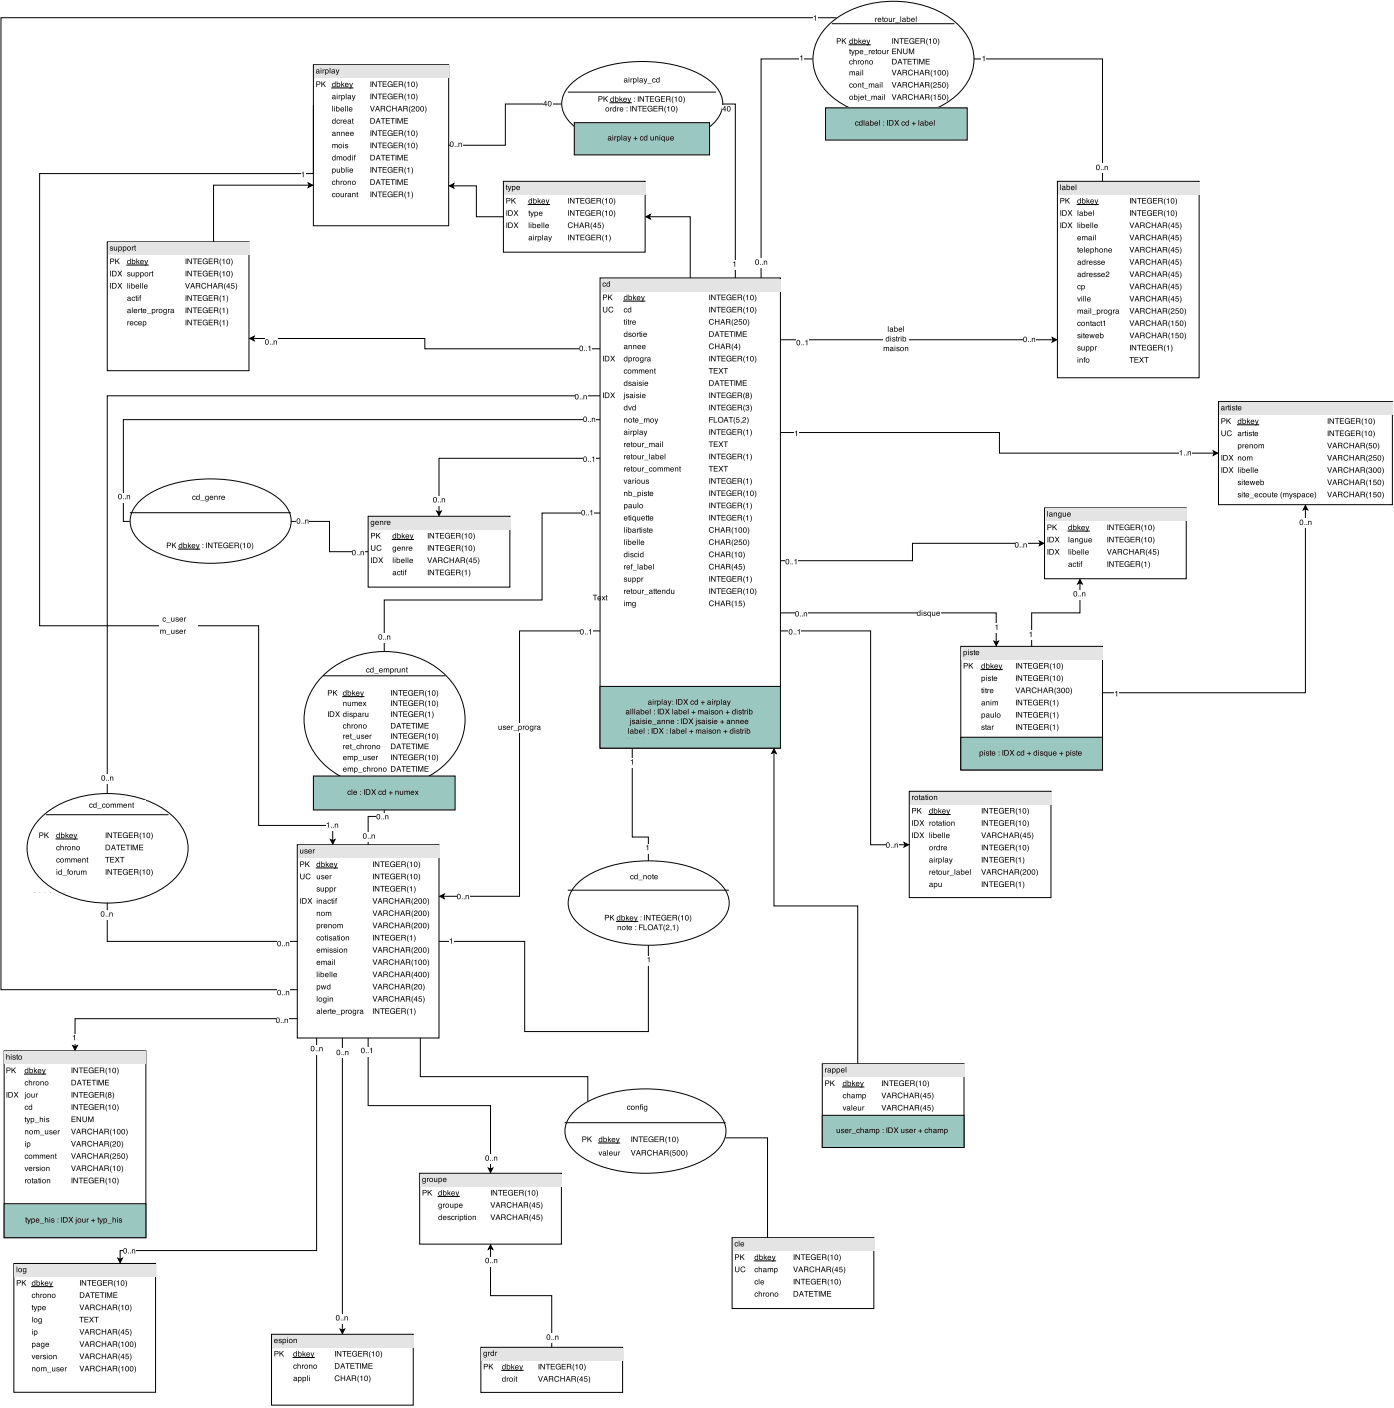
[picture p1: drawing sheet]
<svg xmlns="http://www.w3.org/2000/svg" width="418mm" height="422mm" viewBox="0 0 418 422" stroke-linecap="round" stroke-linejoin="round" font-family="sans-serif">
<path d="M94 19.4h40.5v48.3h-40.5z" fill="none" stroke="#000" stroke-width=".3"/>
<path d="M94.3 19.7h40.3v3.7h-40.3z" fill="#e4e4e4"/>
<g fill="#000">
<path d="M94.9 24.4h.7a.48 .48 0 0 1 .5 .5 .48 .48 0 0 1-.5 .5h-.5v.7h-.2zM95.1 24.6v.6h.4a.29 .29 0 0 0 .4-.3 .29 .29 0 0 0-.4-.3zM96.4 24.4h.2v.8l.8-.8h.3l-.7 .7 .7 1h-.3l-.5-.9-.3 .3v.6h-.2z" fill-rule="evenodd"/>
<path d="M95 21.6v.1a.28 .28 0 0 0 .4 .2 .28 .28 0 0 0 .1-.5zM95 20.9l.7 .1 .2 1-.3-.1a.4 .4 0 0 1-.7 .1 .4 .4 0 0 1 .2-.7l.5-.1a.28 .28 0 0 0-.3-.3 .28 .28 0 0 0-.3 .3h-.2zM96.2 20.8h.2v1.2h-.2zM96.2 20.4h.2v.2h-.2zM96.7 20.8l.2 .2 .4-.2-.3 .4-.1 .8h-.2zM97.7 21.4a.4 .4 0 0 0 .8 0 .4 .4 0 0 0-.8 0zM97.5 20.8l.2 .2a.55 .55 0 0 1 .9 .4 .55 .55 0 0 1-.9 .5v.6h-.2zM98.9 20.4h.2v1.6h-.2zM99.6 21.6v.1a.28 .28 0 0 0 .4 .2 .28 .28 0 0 0 .1-.5zM99.6 20.9l.8 .1 .1 1-.3-.1a.4 .4 0 0 1-.7 .1 .4 .4 0 0 1 .3-.7l.4-.1a.28 .28 0 0 0-.3-.3 .28 .28 0 0 0-.3 .3h-.2zM100.7 20.8h.2l.3 1 .4-1h.2l-.3 .9a.67 .67 0 0 1-.7 .8v-.2l.3-.2z" fill-rule="evenodd"/>
<path d="M99.6 31.8h.2v1.6h-.2zM100.2 32.2h.2v1.2h-.2zM100.2 31.8h.2v.2h-.2zM100.8 31.8h.2v.6a.56 .56 0 0 1 .8 .4 .56 .56 0 0 1-.8 .5l-.2 .1zM101 32.8a.41 .41 0 0 0 .8 0 .41 .41 0 0 0-.8 0zM102.2 32.4a.56 .56 0 0 1 .7-.2 .56 .56 0 0 1 .3 .7h-.9a.35 .35 0 0 0 .3 .4 .35 .35 0 0 0 .4-.3h.2a.61 .61 0 0 1-1 .3 .61 .61 0 0 1 0-.9zM102.4 32.5l-.1 .2h.7l-.2-.3zM103.5 31.8h.2v1.6h-.2zM104.1 31.8h.2v1.6h-.2zM104.8 32.4a.56 .56 0 0 1 .6-.2 .56 .56 0 0 1 .3 .7h-.9a.35 .35 0 0 0 .3 .4 .35 .35 0 0 0 .4-.3h.2a.61 .61 0 0 1-1 .3 .61 .61 0 0 1 .1-.9zM104.9 32.5l-.1 .2h.7l-.2-.3z" fill-rule="evenodd"/>
<path d="M99.6 25.4a.45 .45 0 0 0 .9 0 .45 .45 0 0 0-.9 0zM99.8 24.9l.6 .1v-.6h.2v1.7l-.2-.2a.59 .59 0 0 1-.8-.1 .59 .59 0 0 1 .2-.9zM101 24.4h.2v.6a.56 .56 0 0 1 .8 .5 .56 .56 0 0 1-.8 .4l-.2 .2zM101.2 25.4a.41 .41 0 0 0 .8 0 .41 .41 0 0 0-.8 0zM102.3 24.4h.2v1l.8-.5-.4 .4 .4 .8h-.2l-.4-.6-.2 .6h-.2zM103.6 25a.56 .56 0 0 1 .7-.1 .56 .56 0 0 1 .2 .6h-.8a.35 .35 0 0 0 .2 .4 .35 .35 0 0 0 .4-.2h.2a.61 .61 0 0 1-.9 .3 .61 .61 0 0 1 0-1zM103.8 25.1l-.1 .3h.6l-.1-.3zM104.7 24.9h.3l.3 1 .3-1h.2l-.3 .9a.67 .67 0 0 1-.6 .8l-.1-.2 .4-.3z" fill-rule="evenodd"/>
<path d="M99.6 36.5a.45 .45 0 0 0 .9 0 .45 .45 0 0 0-.9 0zM99.8 35.9l.6 .1v-.6h.2v1.7l-.2-.2a.59 .59 0 0 1-.8-.1 .59 .59 0 0 1 .2-.9zM101.1 36l.5-.1 .3 .4h-.2a.34 .34 0 0 0-.5-.1 .34 .34 0 0 0 0 .5 .34 .34 0 0 0 .5 0h.2a.58 .58 0 0 1-.9 .3 .58 .58 0 0 1 .1-1zM102.2 35.9l.1 .2 .4-.2-.3 .4v.8h-.2zM103 36a.56 .56 0 0 1 .7-.1 .56 .56 0 0 1 .3 .6h-.9a.35 .35 0 0 0 .2 .4 .35 .35 0 0 0 .4-.2h.2a.61 .61 0 0 1-.9 .3 .61 .61 0 0 1 0-1zM103.2 36.1l-.1 .3h.7l-.2-.3zM104.5 36.7l-.1 .1a.28 .28 0 0 0 .4 .1 .28 .28 0 0 0 .1-.4zM104.4 35.9l.8 .1 .2 1.1-.4-.2a.4 .4 0 0 1-.7 .2 .4 .4 0 0 1 .3-.7l.4-.1a.28 .28 0 0 0-.2-.3 .28 .28 0 0 0-.3 .2h-.2zM105.7 35.5l.4 .4-.2 .1 .2 1.1-.4-.1v-1h-.2z" fill-rule="evenodd"/>
<path d="M99.8 29.3v.1a.28 .28 0 0 0 .4 .2 .28 .28 0 0 0 .1-.4zM99.8 28.6l.8 .1 .1 1.1-.3-.2a.4 .4 0 0 1-.7 .1 .4 .4 0 0 1 .3-.6l.4-.1a.28 .28 0 0 0-.3-.3 .28 .28 0 0 0-.3 .2h-.2zM101 28.5h.2v1.2h-.2zM101 28.1h.2v.2h-.2zM101.6 28.5l.2 .2 .4-.2-.4 .4v.8h-.2zM102.5 29.1a.4 .4 0 0 0 .8 0 .4 .4 0 0 0-.8 0zM102.3 28.5l.2 .2a.55 .55 0 0 1 .9 .5 .55 .55 0 0 1-.9 .4v.6h-.2zM103.7 28.1h.2v1.6h-.2zM104.5 29.3l-.1 .1a.28 .28 0 0 0 .4 .2 .28 .28 0 0 0 .1-.4zM104.4 28.6l.8 .1 .2 1.1-.4-.2a.4 .4 0 0 1-.7 .1 .4 .4 0 0 1 .3-.6l.4-.1a.28 .28 0 0 0-.2-.3 .28 .28 0 0 0-.3 .2h-.2zM105.5 28.5h.2l.4 1 .3-1h.2l-.3 .9a.67 .67 0 0 1-.6 .8l-.1-.2 .3-.2z" fill-rule="evenodd"/>
<path d="M111.1 24.4h.2v1.7h-.2zM111.6 24.4h.3l.8 1.4v-1.4h.3v1.7h-.3l-.8-1.4v1.4h-.3zM113.2 24.4h1.4v.2h-.6v1.5h-.2v-1.5h-.6zM114.8 24.4h1.2v.2h-1v.5h.9v.2h-.9v.6h1v.2h-1.2zM116.4 24.6a.74 .74 0 0 1 1.3 .3h-.2a.57 .57 0 0 0-.9-.1 .57 .57 0 0 0 .1 .9 .57 .57 0 0 0 .8-.1v-.2h-.5v-.2h.7v.9l-.2-.2a.84 .84 0 0 1-1.2-.1 .84 .84 0 0 1 .1-1.2zM118 24.4h1.3v.2h-1v.5h.9v.2h-.9v.6h1v.2h-1.3zM119.8 24.6v.6h.5a.29 .29 0 0 0 .4-.3 .29 .29 0 0 0-.3-.3zM119.6 24.4h.8a.46 .46 0 0 1 .5 .3 .46 .46 0 0 1-.2 .6l.3 .8h-.3l-.1-.6-.3-.1h-.5v.7h-.2zM121.7 24.4l-.2 1.3 .3 .9-.5-1zM122.1 24.8l.6-.3v1.6h-.2v-1.2zM123.5 24.6a.79 .79 0 0 1 1 .5 .79 .79 0 0 1-.4 1 .84 .84 0 0 1-.8-.6 .84 .84 0 0 1 .2-.9zM123.7 24.7a.76 .76 0 0 0 .3 1.2l.1-.1a.71 .71 0 0 0-.4-1.1zM124.7 24.4a1.37 1.37 0 0 1 0 2.2l.3-1.1z" fill-rule="evenodd"/>
<path d="M111.1 28.1h.2v1.6h-.2zM111.6 28.1h.3l.8 1.3v-1.3h.3v1.6h-.3l-.8-1.3v1.3h-.3zM113.2 28.1h1.4v.2h-.6v1.4h-.2v-1.4h-.6zM114.8 28.1h1.2v.2h-1v.5h.9v.2h-.9v.6h1v.1h-1.2zM116.4 28.3a.74 .74 0 0 1 1.3 .3h-.2a.57 .57 0 0 0-.9-.1 .57 .57 0 0 0 .1 .9 .57 .57 0 0 0 .8-.2v-.2h-.5v-.1h.7v.8l-.2-.2a.84 .84 0 0 1-1.2 0 .84 .84 0 0 1 .1-1.2zM118 28.1h1.3v.2h-1v.5h.9v.2h-.9v.6h1v.1h-1.3zM119.8 28.3v.5h.5a.29 .29 0 0 0 .4-.2 .29 .29 0 0 0-.3-.3zM119.6 28.1h.8a.46 .46 0 0 1 .5 .3 .46 .46 0 0 1-.2 .5l.3 .8h-.3l-.1-.6-.3-.1h-.5v.7h-.2zM121.7 28.1l-.2 1.3 .3 .8-.5-1zM122.1 28.4l.6-.3v1.6h-.2v-1.1zM123.5 28.3a.79 .79 0 0 1 1 .4 .79 .79 0 0 1-.4 1.1 .84 .84 0 0 1-.8-.6 .84 .84 0 0 1 .2-.9zM123.7 28.4a.76 .76 0 0 0 .3 1.2l.1-.1a.71 .71 0 0 0-.4-1.1zM124.7 28.1a1.37 1.37 0 0 1 0 2.1l.3-1.1z" fill-rule="evenodd"/>
<path d="M111.1 39.1h.2v1.7h-.2zM111.6 39.1h.3l.8 1.3v-1.3h.3v1.7h-.3l-.8-1.4v1.4h-.3zM113.2 39.1h1.4v.2h-.6v1.5h-.2v-1.5h-.6zM114.8 39.1h1.2v.2h-1v.5h.9v.2h-.9v.6h1v.2h-1.2zM116.4 39.3a.74 .74 0 0 1 1.3 .3h-.2a.57 .57 0 0 0-.9-.1 .57 .57 0 0 0 .1 .9 .57 .57 0 0 0 .8-.2v-.1h-.5v-.2h.7v.9l-.2-.3a.84 .84 0 0 1-1.2 0 .84 .84 0 0 1 .1-1.2zM118 39.1h1.3v.2h-1v.5h.9v.2h-.9v.6h1v.2h-1.3zM119.8 39.3v.6h.5a.29 .29 0 0 0 .4-.3 .29 .29 0 0 0-.3-.3zM119.6 39.1h.8a.46 .46 0 0 1 .5 .3 .46 .46 0 0 1-.2 .5l.3 .9h-.3l-.1-.6-.3-.2h-.5v.8h-.2zM121.7 39.1l-.2 1.3 .3 .8-.5-.9zM122.1 39.5l.6-.4v1.7h-.2v-1.2zM123.5 39.3a.79 .79 0 0 1 1 .5 .79 .79 0 0 1-.4 1 .84 .84 0 0 1-.8-.6 .84 .84 0 0 1 .2-.9zM123.7 39.4a.76 .76 0 0 0 .3 1.2l.1-.1a.71 .71 0 0 0-.4-1.1zM124.7 39.1a1.37 1.37 0 0 1 0 2.1l.3-1z" fill-rule="evenodd"/>
<path d="M110.9 31.8h.3l.5 1.4 .4-1.4h.3l-.6 1.6h-.3zM113.2 32l-.3 .7h.6zM113.1 31.8h.2l.6 1.6h-.2l-.2-.5h-.6l-.2 .5h-.2zM114.4 32v.5h.5a.29 .29 0 0 0 .4-.2 .29 .29 0 0 0-.3-.3zM114.2 31.8h.7a.46 .46 0 0 1 .6 .2 .46 .46 0 0 1-.2 .6l.3 .8h-.3l-.1-.6-.3-.1h-.5v.7h-.2zM116 32a.72 .72 0 0 1 .7-.3 .72 .72 0 0 1 .6 .6h-.2a.56 .56 0 0 0-.9-.1 .56 .56 0 0 0 0 .8 .56 .56 0 0 0 .8 0l.3-.2a.82 .82 0 0 1-1.3 .5 .82 .82 0 0 1 0-1.3zM117.6 31.8h.3v.6h.8v-.6h.3v1.6h-.3v-.8h-.8v.8h-.3zM120 32l-.3 .7h.5zM119.9 31.8h.2l.6 1.6h-.2l-.2-.5h-.7l-.1 .5h-.3zM121.2 32v.5h.5a.29 .29 0 0 0 .3-.2 .29 .29 0 0 0-.3-.3zM120.9 31.8h.8a.46 .46 0 0 1 .5 .2 .46 .46 0 0 1-.2 .6l.3 .8h-.3v-.6l-.3-.1h-.5v.7h-.3zM123 31.7l-.1 1.3 .3 .9-.6-1zM123.5 31.9a.59 .59 0 0 1 1 .4 .59 .59 0 0 1-.7 .7l-.3 .2h.9v.2h-1.1l.2-.5a.57 .57 0 0 0 .6-.3 .57 .57 0 0 0-.1-.6l-.6 .4zM124.9 32a.79 .79 0 0 1 1 .4 .79 .79 0 0 1-.5 1 .84 .84 0 0 1-.8-.5 .84 .84 0 0 1 .3-.9zM125.1 32a.76 .76 0 0 0 .3 1.2l.1-.1a.71 .71 0 0 0-.4-1.1zM126.2 32a.79 .79 0 0 1 1 .4 .79 .79 0 0 1-.4 1 .84 .84 0 0 1-.8-.5 .84 .84 0 0 1 .2-.9zM126.4 32a.76 .76 0 0 0 .3 1.2l.1-.1a.71 .71 0 0 0-.4-1.1zM127.4 31.7a1.37 1.37 0 0 1 0 2.2l.3-1.1z" fill-rule="evenodd"/>
<path d="M111.3 35.6v1.3h.6l.3-.5a.6 .6 0 0 0-.5-.8zM111.1 35.4h.6a.84 .84 0 0 1 .7 .9 .84 .84 0 0 1-.7 .8h-.6zM113.4 35.7l-.3 .7h.6zM113.3 35.4h.2l.6 1.7h-.2l-.2-.5h-.6l-.2 .5h-.2zM114.2 35.4h1.4v.2h-.6v1.5h-.2v-1.5h-.6zM115.7 35.4h1.2v.2h-1v.5h1v.2h-1v.6h1v.2h-1.2zM117.1 35.4h1.4v.2h-.6v1.5h-.2v-1.5h-.6zM118.6 35.4h.3v1.7h-.3zM119.2 35.4h.3l.5 1.4 .4-1.4h.4v1.7h-.3l.1-1.4-.5 1.4h-.2l-.5-1.4v1.4h-.2zM121.1 35.4h1.2v.2h-1v.5h1v.2h-1v.6h1.1v.2h-1.3z" fill-rule="evenodd"/>
<path d="M99.6 43.2l.9 .2a.4 .4 0 0 1 .5-.2 .4 .4 0 0 1 .3 .4v.8h-.2l-.1-.9-.2-.1-.2 .2v.8h-.3v-.9l-.3-.1-.2 1h-.2zM101.7 43.8a.41 .41 0 0 0 .8 0 .41 .41 0 0 0-.8 0zM101.5 43.8a.62 .62 0 0 1 1.2 0 .62 .62 0 0 1-1.2 0zM102.9 43.2h.2v1.2h-.2zM102.9 42.8h.2v.2h-.2zM103.6 43.3l.5-.1 .3 .3-.6-.1v.3a.45 .45 0 0 1 .6 .5 .45 .45 0 0 1-.7 .2l-.3-.3h.2a.29 .29 0 0 0 .3 .2 .29 .29 0 0 0 .3-.3h-.1a.44 .44 0 0 1-.5-.2 .44 .44 0 0 1 0-.5z" fill-rule="evenodd"/>
<path d="M99.6 47.5a.45 .45 0 0 0 .9 0 .45 .45 0 0 0-.9 0zM99.8 47h.6v-.6h.2v1.7l-.2-.2a.59 .59 0 0 1-.8-.1 .59 .59 0 0 1 .2-.8zM101 46.9l.9 .2a.4 .4 0 0 1 .4-.2 .4 .4 0 0 1 .3 .4v.8h-.2v-.9l-.2-.2-.3 .2v.9h-.2v-1h-.3l-.2 1h-.2zM103 47.5a.45 .45 0 0 0 .9 0 .45 .45 0 0 0-.9 0zM102.8 47.5a.65 .65 0 0 1 1.3 0 .65 .65 0 0 1-1.3 0zM104.3 47.5a.42 .42 0 0 0 .8 0 .42 .42 0 0 0-.8 0zM104.4 47h.7v-.6h.2v1.7l-.2-.2a.59 .59 0 0 1-.9-.1 .59 .59 0 0 1 .2-.8zM105.6 46.9h.2v1.2h-.2zM105.6 46.4h.2v.3h-.2zM106.3 46.5l.4-.1-.2 .3 .2 .4h-.2v1h-.2v-1h-.2z" fill-rule="evenodd"/>
<path d="M99.8 40.3v.1a.28 .28 0 0 0 .4 .2 .28 .28 0 0 0 .1-.4zM99.8 39.6l.8 .1 .1 1.1-.3-.2a.4 .4 0 0 1-.7 .1 .4 .4 0 0 1 .3-.6l.4-.1a.28 .28 0 0 0-.3-.3 .28 .28 0 0 0-.3 .2h-.2zM101 39.5l.2 .2a.43 .43 0 0 1 .5-.2 .43 .43 0 0 1 .3 .5v.8h-.2v-.9l-.3-.2-.3 .2v.9h-.2zM102.3 39.5l.2 .2a.43 .43 0 0 1 .5-.2 .43 .43 0 0 1 .3 .5v.8h-.2v-.9l-.2-.2-.3 .2-.1 .9h-.2zM103.8 39.7a.56 .56 0 0 1 .7-.1 .56 .56 0 0 1 .2 .6h-.9a.35 .35 0 0 0 .3 .4 .35 .35 0 0 0 .4-.2h.2a.61 .61 0 0 1-.9 .3 .61 .61 0 0 1 0-1zM104 39.8l-.1 .3h.6l-.1-.4zM105.1 39.7a.56 .56 0 0 1 .7-.1 .56 .56 0 0 1 .3 .6h-.9a.35 .35 0 0 0 .3 .4 .35 .35 0 0 0 .4-.2h.2a.61 .61 0 0 1-1 .3 .61 .61 0 0 1 0-1zM105.3 39.8l-.1 .3h.7l-.2-.4z" fill-rule="evenodd"/>
<path d="M99.8 51.1a.4 .4 0 0 0 .8 0 .4 .4 0 0 0-.8 0zM99.6 50.6l.2 .1a.55 .55 0 0 1 .9 .5 .55 .55 0 0 1-.9 .4v.7h-.2zM101 50.6h.2v.8l.2 .2 .3-.2 .1-.8h.2v1.2l-.2-.2a.42 .42 0 0 1-.5 .2 .42 .42 0 0 1-.3-.4zM102.3 50.1h.2v.6a.56 .56 0 0 1 .9 .5 .56 .56 0 0 1-.9 .4l-.2 .2zM102.5 51.1a.41 .41 0 0 0 .8 0 .41 .41 0 0 0-.8 0zM103.7 50.1h.2v1.7h-.2zM104.3 50.6h.2v1.2h-.2zM104.3 50.1h.2v.2h-.2zM104.9 50.7a.56 .56 0 0 1 .7-.1 .56 .56 0 0 1 .3 .6h-.9a.35 .35 0 0 0 .3 .4 .35 .35 0 0 0 .4-.2h.2a.61 .61 0 0 1-1 .3 .61 .61 0 0 1 0-1zM105.1 50.8l-.1 .3h.7l-.2-.4z" fill-rule="evenodd"/>
<path d="M99.7 54.4l.6-.2 .3 .4h-.2a.34 .34 0 0 0-.5 0 .34 .34 0 0 0 0 .5 .34 .34 0 0 0 .5-.1h.2a.58 .58 0 0 1-.9 .3 .58 .58 0 0 1 0-.9zM100.8 53.8h.2v.6a.43 .43 0 0 1 .5-.2 .43 .43 0 0 1 .3 .5v.7h-.2v-.8l-.3-.2-.3 .2v.8h-.2zM102.2 54.2l.1 .2 .4-.2-.3 .4v.8h-.2zM103 54.8a.45 .45 0 0 0 .9 0 .45 .45 0 0 0-.9 0zM102.8 54.9a.65 .65 0 0 1 1.3 0 .65 .65 0 0 1-1.3 0zM104.3 54.2l.2 .2a.43 .43 0 0 1 .5-.2 .43 .43 0 0 1 .3 .5v.7h-.2l-.1-.8-.2-.2-.3 .2v.8h-.2zM105.7 54.8a.45 .45 0 0 0 .9 0 .45 .45 0 0 0-.9 0zM105.5 54.9a.65 .65 0 0 1 1.3 0 .65 .65 0 0 1-1.3 0z" fill-rule="evenodd"/>
<path d="M99.7 58l.6-.1 .3 .4h-.2a.34 .34 0 0 0-.5-.1 .34 .34 0 0 0 0 .6 .34 .34 0 0 0 .5-.1h.2a.58 .58 0 0 1-.9 .3 .58 .58 0 0 1 0-1zM100.9 58.5a.41 .41 0 0 0 .8 0 .41 .41 0 0 0-.8 0zM100.7 58.5a.62 .62 0 0 1 1.2 0 .62 .62 0 0 1-1.2 0zM102.1 57.9h.3v.9l.2 .2 .3-.2v-.9h.2v1.2l-.2-.2a.42 .42 0 0 1-.4 .2 .42 .42 0 0 1-.4-.4zM103.5 57.9l.2 .2 .4-.2-.4 .4v.8h-.2zM104.5 58.7l-.1 .1a.28 .28 0 0 0 .4 .1 .28 .28 0 0 0 .1-.4zM104.4 58l.8 .1 .2 1-.4-.1a.4 .4 0 0 1-.7 .1 .4 .4 0 0 1 .3-.7l.4-.1a.28 .28 0 0 0-.2-.3 .28 .28 0 0 0-.3 .3h-.2zM105.6 57.9l.2 .2a.43 .43 0 0 1 .5-.2 .43 .43 0 0 1 .3 .4v.8h-.2v-.9l-.2-.1-.3 .1-.1 .9h-.2zM107 57.6l.4 .3-.2 .2 .2 1-.4-.1v-.9h-.1z" fill-rule="evenodd"/>
<path d="M111.1 42.8h.2v1.6h-.2zM111.6 42.8h.3l.8 1.3v-1.3h.3v1.6h-.3l-.8-1.3v1.3h-.3zM113.2 42.8h1.4v.2h-.6v1.4h-.2v-1.4h-.6zM114.8 42.8h1.2v.2h-1v.5h.9v.2h-.9v.5h1v.2h-1.2zM116.4 43a.74 .74 0 0 1 1.3 .3h-.2a.57 .57 0 0 0-.9-.1 .57 .57 0 0 0 .1 .8 .57 .57 0 0 0 .8-.1v-.2h-.5v-.2h.7v.9l-.2-.2a.84 .84 0 0 1-1.2 0 .84 .84 0 0 1 .1-1.2zM118 42.8h1.3v.2h-1v.5h.9v.2h-.9v.5h1v.2h-1.3zM119.8 43v.5h.5a.29 .29 0 0 0 .4-.2 .29 .29 0 0 0-.3-.3zM119.6 42.8h.8a.46 .46 0 0 1 .5 .3 .46 .46 0 0 1-.2 .5l.3 .8h-.3l-.1-.6-.3-.1h-.5v.7h-.2zM121.7 42.7l-.2 1.3 .3 .9-.5-1zM122.1 43.1l.6-.3v1.6h-.2v-1.1zM123.5 43a.79 .79 0 0 1 1 .4 .79 .79 0 0 1-.4 1 .84 .84 0 0 1-.8-.5 .84 .84 0 0 1 .2-.9zM123.7 43a.76 .76 0 0 0 .3 1.3l.1-.2a.71 .71 0 0 0-.4-1.1zM124.7 42.7a1.37 1.37 0 0 1 0 2.2l.3-1.1z" fill-rule="evenodd"/>
<path d="M111.1 50.1h.2v1.7h-.2zM111.6 50.1h.3l.8 1.4v-1.4h.3v1.7h-.3l-.8-1.4v1.4h-.3zM113.2 50.1h1.4v.2h-.6v1.5h-.2v-1.5h-.6zM114.8 50.1h1.2v.2h-1v.5h.9v.2h-.9v.6h1v.2h-1.2zM116.4 50.3a.74 .74 0 0 1 1.3 .3h-.2a.57 .57 0 0 0-.9-.1 .57 .57 0 0 0 .1 .9 .57 .57 0 0 0 .8-.2v-.1h-.5v-.2h.7v.9l-.2-.2a.84 .84 0 0 1-1.2-.1 .84 .84 0 0 1 .1-1.2zM118 50.1h1.3v.2h-1v.5h.9v.2h-.9v.6h1v.2h-1.3zM119.8 50.3v.6h.5a.29 .29 0 0 0 .4-.3 .29 .29 0 0 0-.3-.3zM119.6 50.1h.8a.46 .46 0 0 1 .5 .3 .46 .46 0 0 1-.2 .6l.3 .8h-.3l-.1-.6-.3-.1h-.5v.7h-.2zM121.7 50.1l-.2 1.3 .3 .8-.5-.9zM122.1 50.5l.6-.3v1.6h-.2v-1.2zM123.3 50.1a1.37 1.37 0 0 1 0 2.1l.3-1z" fill-rule="evenodd"/>
<path d="M111.1 57.5h.2v1.6h-.2zM111.6 57.5h.3l.8 1.3v-1.3h.3v1.6h-.3l-.8-1.3v1.3h-.3zM113.2 57.5h1.4v.1h-.6v1.5h-.2v-1.5h-.6zM114.8 57.5h1.2v.2h-1v.5h.9v.2h-.9v.5h1v.2h-1.2zM116.4 57.6a.74 .74 0 0 1 1.3 .4h-.2a.57 .57 0 0 0-.9-.1 .57 .57 0 0 0 .1 .8 .57 .57 0 0 0 .8-.1v-.2h-.5v-.2h.7v.9l-.2-.2a.84 .84 0 0 1-1.2 0 .84 .84 0 0 1 .1-1.3zM118 57.5h1.3v.2h-1v.5h.9v.2h-.9v.5h1v.2h-1.3zM119.8 57.6v.6h.5a.29 .29 0 0 0 .4-.3 .29 .29 0 0 0-.3-.3zM119.6 57.5h.8a.46 .46 0 0 1 .5 .2 .46 .46 0 0 1-.2 .6l.3 .8h-.3l-.1-.6-.3-.1h-.5v.7h-.2zM121.7 57.4l-.2 1.3 .3 .9-.5-1zM122.1 57.8l.6-.3v1.6h-.2v-1.1zM123.3 57.4a1.37 1.37 0 0 1 0 2.2l.3-1.1z" fill-rule="evenodd"/>
<path d="M111.3 46.6v1.3h.6l.3-.4a.6 .6 0 0 0-.5-.9zM111.1 46.4h.6a.84 .84 0 0 1 .7 .9 .84 .84 0 0 1-.7 .8h-.6zM113.4 46.7l-.3 .7h.6zM113.3 46.4h.2l.6 1.7h-.2l-.2-.5h-.6l-.2 .5h-.2zM114.2 46.4h1.4v.2h-.6v1.5h-.2v-1.5h-.6zM115.7 46.4h1.2v.2h-1v.5h1v.2h-1v.6h1v.2h-1.2zM117.1 46.4h1.4v.2h-.6v1.5h-.2v-1.5h-.6zM118.6 46.4h.3v1.7h-.3zM119.2 46.4h.3l.5 1.4 .4-1.4h.4v1.7h-.3l.1-1.4-.5 1.4h-.2l-.5-1.4v1.4h-.2zM121.1 46.4h1.2v.2h-1v.5h1v.2h-1v.6h1.1v.2h-1.3z" fill-rule="evenodd"/>
<path d="M111.3 54v1.3l.6-.1 .3-.4a.6 .6 0 0 0-.5-.8zM111.1 53.8h.6a.84 .84 0 0 1 .7 .8 .84 .84 0 0 1-.7 .8h-.6zM113.4 54l-.3 .8h.6zM113.3 53.8h.2l.6 1.6h-.2l-.2-.5h-.6l-.2 .5h-.2zM114.2 53.8h1.4v.2h-.6v1.4h-.2v-1.4h-.6zM115.7 53.8h1.2v.2h-1v.5h1v.2h-1v.5h1v.2h-1.2zM117.1 53.8h1.4v.2h-.6v1.4h-.2v-1.4h-.6zM118.6 53.8h.3v1.6h-.3zM119.2 53.8h.3l.5 1.4 .4-1.4h.4v1.6h-.3l.1-1.4-.5 1.4h-.2l-.5-1.4v1.4h-.2zM121.1 53.8h1.2v.2h-1v.5h1v.2h-1v.5h1.1v.2h-1.3z" fill-rule="evenodd"/>
</g>
<path d="M99.5 26.4h6.4" fill="none" stroke="#000" stroke-width=".3"/>
<path d="M365.4 120.4h52.2v31h-52.2z" fill="#fff"/>
<path d="M365.4 120.4h52.2v31h-52.2z" fill="none" stroke="#000" stroke-width=".3"/>
<path d="M365.7 120.7h52v3.7h-52z" fill="#e4e4e4"/>
<g fill="#000">
<path d="M366.3 125.4h.7a.48 .48 0 0 1 .5 .5 .48 .48 0 0 1-.5 .5h-.5v.7h-.2zM366.5 125.6v.6h.4a.29 .29 0 0 0 .4-.3 .29 .29 0 0 0-.4-.3zM367.8 125.4h.2v.9l.8-.9h.3l-.7 .7 .8 1h-.3l-.6-.8-.3 .2v.6h-.2z" fill-rule="evenodd"/>
<path d="M366.3 136.5h.2v1.6h-.2zM367.1 136.7v1.2h.6l.3-.4a.6 .6 0 0 0-.5-.8zM366.8 136.5h.7a.84 .84 0 0 1 .7 .8 .84 .84 0 0 1-.7 .8h-.7zM368.5 136.5h.3l.4 .6 .4-.6h.3l-.6 .8 .6 .8h-.3l-.4-.7-.5 .7h-.3l.6-.8z" fill-rule="evenodd"/>
<path d="M366.4 122.6v.1a.28 .28 0 0 0 .4 .2 .28 .28 0 0 0 .1-.4zM366.4 121.9l.7 .1 .2 1.1-.3-.2a.4 .4 0 0 1-.7 .1 .4 .4 0 0 1 .3-.6l.4-.1a.28 .28 0 0 0-.3-.3 .28 .28 0 0 0-.3 .2h-.2zM367.6 121.8l.2 .3 .4-.3-.4 .4v.9h-.2zM368.4 121.5l.4 .3-.2 .2 .2 1.1-.4-.2v-.9h-.2zM368.9 121.8h.2v1.3h-.2zM368.9 121.4h.2v.2h-.2zM369.6 121.9l.5-.1 .3 .3-.6-.1v.3a.45 .45 0 0 1 .6 .5 .45 .45 0 0 1-.7 .3l-.3-.4h.2a.29 .29 0 0 0 .3 .2 .29 .29 0 0 0 .3-.2l-.1-.1a.44 .44 0 0 1-.5-.2 .44 .44 0 0 1 0-.5zM370.7 121.5l.4 .3-.2 .2 .2 1.1-.4-.2v-.9h-.2zM371.3 122a.56 .56 0 0 1 .7-.1 .56 .56 0 0 1 .3 .6h-.9a.35 .35 0 0 0 .3 .4 .35 .35 0 0 0 .4-.2h.2a.61 .61 0 0 1-1 .3 .61 .61 0 0 1 0-1zM371.5 122.1l-.1 .3h.7l-.2-.4z" fill-rule="evenodd"/>
<path d="M366.3 129.1h.2v1a.43 .43 0 0 0 .4 .5 .43 .43 0 0 0 .4-.5v-1h.3v1a.66 .66 0 0 1-.7 .7 .66 .66 0 0 1-.6-.7zM368.1 129.3a.72 .72 0 0 1 .7-.2 .72 .72 0 0 1 .6 .5h-.2a.56 .56 0 0 0-.9-.1 .56 .56 0 0 0 0 .8 .56 .56 0 0 0 .8 0l.3-.1a.82 .82 0 0 1-1.3 .5 .82 .82 0 0 1 0-1.4z" fill-rule="evenodd"/>
<path d="M371.2 136.9l.2 .2a.43 .43 0 0 1 .5-.2 .43 .43 0 0 1 .3 .4v.8h-.2v-.8l-.2-.2-.3 .1v.9h-.3zM372.7 137.5a.45 .45 0 0 0 .9 0 .45 .45 0 0 0-.9 0zM372.5 137.5a.62 .62 0 0 1 1.2 0 .62 .62 0 0 1-1.2 0zM374 136.9l.8 .2a.4 .4 0 0 1 .5-.2 .4 .4 0 0 1 .3 .4v.8h-.2v-.9l-.2-.1-.3 .2v.8h-.2l-.1-.9-.2-.1-.2 1h-.2z" fill-rule="evenodd"/>
<path d="M371.2 126.5a.45 .45 0 0 0 .9 0 .45 .45 0 0 0-.9 0zM371.4 126l.6 .1v-.7h.2v1.7l-.1-.2a.59 .59 0 0 1-.9-.1 .59 .59 0 0 1 .2-.8zM372.6 125.4h.2v.6a.56 .56 0 0 1 .9 .5 .56 .56 0 0 1-.9 .5l-.2 .1zM372.8 126.5a.41 .41 0 0 0 .8 0 .41 .41 0 0 0-.8 0zM373.9 125.4h.2v1l.8-.5-.4 .5 .5 .7h-.3l-.4-.6-.2 .6h-.2zM375.2 126.1a.56 .56 0 0 1 .7-.2 .56 .56 0 0 1 .3 .7h-.9a.35 .35 0 0 0 .2 .4 .35 .35 0 0 0 .4-.3h.2a.61 .61 0 0 1-.9 .3 .61 .61 0 0 1 0-.9zM375.4 126.2l-.1 .2h.6l-.1-.3zM376.3 125.9h.3l.3 1 .3-1h.2l-.3 .9a.67 .67 0 0 1-.6 .8l-.1-.2 .4-.3z" fill-rule="evenodd"/>
<path d="M371.4 130.4v.1a.28 .28 0 0 0 .4 .1 .28 .28 0 0 0 .1-.4zM371.4 129.6l.8 .1 .1 1.1-.3-.2a.4 .4 0 0 1-.7 .1 .4 .4 0 0 1 .3-.6l.4-.1a.28 .28 0 0 0-.3-.3 .28 .28 0 0 0-.3 .2h-.1zM372.6 129.6l.2 .2 .4-.3-.4 .5v.8h-.2zM373.4 129.2l.4 .4-.2 .1 .2 1.1-.4-.2v-.9h-.2zM374 129.6h.2v1.2h-.2zM374 129.1h.2v.3h-.2zM374.6 129.6h.5l.3 .2-.6-.1v.3a.45 .45 0 0 1 .7 .5 .45 .45 0 0 1-.8 .3l-.2-.4h.2a.29 .29 0 0 0 .3 .3 .29 .29 0 0 0 .2-.3l-.1-.1a.44 .44 0 0 1-.5-.1 .44 .44 0 0 1 0-.6zM375.7 129.2l.4 .4-.2 .1 .2 1.1-.4-.2v-.9h-.1zM376.4 129.7a.56 .56 0 0 1 .6-.1 .56 .56 0 0 1 .3 .6h-.9a.35 .35 0 0 0 .3 .4 .35 .35 0 0 0 .4-.2h.2a.61 .61 0 0 1-.9 .3 .61 .61 0 0 1 0-1zM376.5 129.8l-.1 .3h.7l-.2-.3z" fill-rule="evenodd"/>
<path d="M371.4 133.8a.4 .4 0 0 0 .8 0 .4 .4 0 0 0-.8 0zM371.2 133.2l.2 .2a.55 .55 0 0 1 .9 .5 .55 .55 0 0 1-.9 .4v.6h-.2zM372.6 133.2l.2 .3 .4-.3-.4 .4v.9h-.2zM373.5 133.4a.56 .56 0 0 1 .6-.1 .56 .56 0 0 1 .3 .6h-.9a.35 .35 0 0 0 .3 .4 .35 .35 0 0 0 .4-.2h.2a.61 .61 0 0 1-.9 .3 .61 .61 0 0 1 0-1zM373.6 133.5l-.1 .3h.7l-.2-.4zM374.7 133.2l.2 .2a.43 .43 0 0 1 .5-.2 .43 .43 0 0 1 .3 .5v.8h-.2v-.9l-.2-.2-.3 .2-.1 .9h-.2zM376.2 133.8a.41 .41 0 0 0 .8 0 .41 .41 0 0 0-.8 0zM376 133.9a.62 .62 0 0 1 1.2 0 .62 .62 0 0 1-1.2 0zM377.4 133.2l.9 .2a.4 .4 0 0 1 .5-.2 .4 .4 0 0 1 .3 .4v.9h-.3v-1l-.2-.1-.2 .2-.1 .9h-.2v-1l-.3-.1-.2 1.1h-.2z" fill-rule="evenodd"/>
<path d="M398.2 125.4h.2v1.7h-.2zM398.7 125.4h.3l.8 1.4v-1.4h.2v1.7h-.2l-.9-1.3v1.3h-.2zM400.3 125.4h1.4v.2h-.6v1.5h-.2v-1.5h-.6zM401.8 125.4h1.2v.3h-1v.5h1v.2h-1v.5h1v.2h-1.2zM403.5 125.6a.74 .74 0 0 1 1.3 .4h-.3a.57 .57 0 0 0-.8-.1 .57 .57 0 0 0 0 .8 .57 .57 0 0 0 .9-.1v-.2h-.5v-.2h.7v.9l-.2-.2a.84 .84 0 0 1-1.2 0 .84 .84 0 0 1 .1-1.3zM405.1 125.4h1.2v.3h-1v.5h.9v.2h-.9v.5h1v.2h-1.2zM406.9 125.6v.6h.5a.29 .29 0 0 0 .3-.3 .29 .29 0 0 0-.3-.3zM406.7 125.4h.7a.46 .46 0 0 1 .5 .3 .46 .46 0 0 1-.2 .6l.3 .8h-.2l-.1-.6-.3-.1h-.5v.7h-.2zM408.7 125.4l-.1 1.3 .3 .9-.5-1zM409.2 125.8l.6-.3v1.6h-.2v-1.1zM410.6 125.7a.79 .79 0 0 1 1 .4 .79 .79 0 0 1-.5 1 .84 .84 0 0 1-.7-.5 .84 .84 0 0 1 .2-.9zM410.8 125.7a.76 .76 0 0 0 .3 1.2l.1-.1a.71 .71 0 0 0-.4-1.1zM411.7 125.4a1.37 1.37 0 0 1 0 2.2l.4-1.1z" fill-rule="evenodd"/>
<path d="M398.2 129.1h.2v1.7h-.2zM398.7 129.1h.3l.8 1.4v-1.4h.2v1.7h-.2l-.9-1.4v1.4h-.2zM400.3 129.1h1.4v.2h-.6v1.5h-.2v-1.5h-.6zM401.8 129.1h1.2v.2h-1v.5h1v.2h-1v.6h1v.2h-1.2zM403.5 129.3a.74 .74 0 0 1 1.3 .3h-.3a.57 .57 0 0 0-.8-.1 .57 .57 0 0 0 0 .9 .57 .57 0 0 0 .9-.1v-.2h-.5v-.2h.7v.9l-.2-.2a.84 .84 0 0 1-1.2-.1 .84 .84 0 0 1 .1-1.2zM405.1 129.1h1.2v.2h-1v.5h.9v.2h-.9v.6h1v.2h-1.2zM406.9 129.3v.6h.5a.29 .29 0 0 0 .3-.3 .29 .29 0 0 0-.3-.3zM406.7 129.1h.7a.46 .46 0 0 1 .5 .3 .46 .46 0 0 1-.2 .6l.3 .8h-.2l-.1-.6-.3-.1h-.5v.7h-.2zM408.7 129.1l-.1 1.3 .3 .9-.5-1zM409.2 129.5l.6-.3v1.6h-.2v-1.2zM410.6 129.3a.79 .79 0 0 1 1 .5 .79 .79 0 0 1-.5 1 .84 .84 0 0 1-.7-.5 .84 .84 0 0 1 .2-1zM410.8 129.4a.76 .76 0 0 0 .3 1.2l.1-.1a.71 .71 0 0 0-.4-1.1zM411.7 129.1a1.37 1.37 0 0 1 0 2.2l.4-1.1z" fill-rule="evenodd"/>
<path d="M398 132.8h.3l.4 1.4 .5-1.4h.3l-.6 1.7h-.3zM400.3 133l-.3 .8h.5zM400.2 132.8h.2l.6 1.7h-.2l-.2-.5h-.7l-.1 .5h-.3zM401.5 133v.6h.5a.29 .29 0 0 0 .3-.3 .29 .29 0 0 0-.3-.3zM401.2 132.8h.8a.46 .46 0 0 1 .5 .3 .46 .46 0 0 1-.2 .5l.3 .9h-.2l-.1-.6-.3-.2h-.5v.8h-.3zM403.1 133a.72 .72 0 0 1 .7-.3 .72 .72 0 0 1 .5 .6h-.2a.56 .56 0 0 0-.8-.1 .56 .56 0 0 0 0 .8 .56 .56 0 0 0 .8 0l.3-.2a.82 .82 0 0 1-1.3 .5 .82 .82 0 0 1 0-1.3zM404.7 132.8h.2v.7h.9v-.7h.2v1.7h-.2v-.8h-.9v.8h-.2zM407 133l-.2 .8h.5zM406.9 132.8h.3l.6 1.7h-.3l-.1-.5h-.7l-.2 .5h-.2zM408.2 133v.6h.6a.29 .29 0 0 0 .3-.3 .29 .29 0 0 0-.3-.3zM408 132.8h.8a.46 .46 0 0 1 .5 .3 .46 .46 0 0 1-.2 .5l.3 .9h-.3l-.1-.6-.3-.2h-.5v.8h-.2zM410.1 132.8l-.2 1.3 .3 .8-.5-1zM410.6 132.9h.8v.2h-.7v.4a.55 .55 0 0 1 .8 .3 .55 .55 0 0 1-.4 .7 .55 .55 0 0 1-.7-.5h.2a.35 .35 0 0 0 .5 .2 .35 .35 0 0 0 .1-.5 .35 .35 0 0 0-.6 0h-.2zM411.9 133a.79 .79 0 0 1 1 .5 .79 .79 0 0 1-.4 1 .84 .84 0 0 1-.8-.6 .84 .84 0 0 1 .2-.9zM412.2 133.1a.76 .76 0 0 0 .2 1.2l.1-.1a.71 .71 0 0 0-.3-1.1zM413.1 132.8a1.37 1.37 0 0 1 0 2.1l.3-1.1z" fill-rule="evenodd"/>
<path d="M398 136.5h.3l.4 1.4 .5-1.4h.3l-.6 1.6h-.3zM400.3 136.7l-.3 .7h.5zM400.2 136.5h.2l.6 1.6h-.2l-.2-.5h-.7l-.1 .5h-.3zM401.5 136.7v.5h.5a.29 .29 0 0 0 .3-.2 .29 .29 0 0 0-.3-.3zM401.2 136.5h.8a.46 .46 0 0 1 .5 .2 .46 .46 0 0 1-.2 .6l.3 .8h-.2l-.1-.6-.3-.1h-.5v.7h-.3zM403.1 136.7a.72 .72 0 0 1 .7-.3 .72 .72 0 0 1 .5 .6h-.2a.56 .56 0 0 0-.8-.1 .56 .56 0 0 0 0 .8 .56 .56 0 0 0 .8 0l.3-.2a.82 .82 0 0 1-1.3 .5 .82 .82 0 0 1 0-1.3zM404.7 136.5h.2v.6h.9v-.6h.2v1.6h-.2v-.8h-.9v.8h-.2zM407 136.7l-.2 .7h.5zM406.9 136.5h.3l.6 1.6h-.3l-.1-.5h-.7l-.2 .5h-.2zM408.2 136.7v.5h.6a.29 .29 0 0 0 .3-.2 .29 .29 0 0 0-.3-.3zM408 136.5h.8a.46 .46 0 0 1 .5 .2 .46 .46 0 0 1-.2 .6l.3 .8h-.3l-.1-.6-.3-.1h-.5v.7h-.2zM410.1 136.4l-.2 1.3 .3 .9-.5-1zM410.6 136.6a.59 .59 0 0 1 .9 .4 .59 .59 0 0 1-.7 .7l-.2 .2h.9v.2h-1.1l.2-.5a.57 .57 0 0 0 .5-.3 .57 .57 0 0 0 0-.6l-.7 .4zM411.9 136.5h.9v.2h-.7l-.1 .5a.55 .55 0 0 1 .8 .2 .55 .55 0 0 1-.4 .8 .55 .55 0 0 1-.7-.5h.3a.35 .35 0 0 0 .5 .2 .35 .35 0 0 0 0-.6 .35 .35 0 0 0-.5 .1h-.2zM413.3 136.7a.79 .79 0 0 1 1 .4 .79 .79 0 0 1-.5 1 .84 .84 0 0 1-.7-.5 .84 .84 0 0 1 .2-.9zM413.5 136.7a.76 .76 0 0 0 .3 1.2l.1-.1a.71 .71 0 0 0-.4-1.1zM414.4 136.4a1.37 1.37 0 0 1 .1 2.2l.3-1.1z" fill-rule="evenodd"/>
<path d="M366.3 140.1h.2v1.7h-.2zM367.1 140.3v1.3h.6l.3-.4a.6 .6 0 0 0-.5-.9zM366.8 140.1h.7a.84 .84 0 0 1 .7 .9 .84 .84 0 0 1-.7 .8h-.7zM368.5 140.1h.3l.4 .7 .4-.7h.3l-.6 .8 .6 .9h-.3l-.4-.7-.5 .7h-.3l.6-.9z" fill-rule="evenodd"/>
<path d="M371.3 140.1h.2v1.7h-.2zM371.8 140.6h.2v1.2h-.2zM371.8 140.1h.2v.3h-.2zM372.4 140.1h.2v.6a.56 .56 0 0 1 .9 .5 .56 .56 0 0 1-.9 .4l-.2 .2zM372.6 141.2a.41 .41 0 0 0 .8 0 .41 .41 0 0 0-.8 0zM373.9 140.7a.56 .56 0 0 1 .6-.1 .56 .56 0 0 1 .3 .7h-.9a.35 .35 0 0 0 .3 .4 .35 .35 0 0 0 .4-.3h.2a.61 .61 0 0 1-1 .3 .61 .61 0 0 1 .1-1zM374 140.8l-.1 .3h.7l-.2-.3zM375.1 140.1h.2v1.7h-.2zM375.7 140.1h.2v1.7h-.2zM376.4 140.7a.56 .56 0 0 1 .6-.1 .56 .56 0 0 1 .3 .7h-.9a.35 .35 0 0 0 .3 .4 .35 .35 0 0 0 .4-.3h.2a.61 .61 0 0 1-.9 .3 .61 .61 0 0 1 0-1zM376.5 140.8l-.1 .3h.7l-.2-.3z" fill-rule="evenodd"/>
<path d="M371.3 144.3l.5-.1 .3 .3-.6-.1v.3a.45 .45 0 0 1 .7 .5 .45 .45 0 0 1-.8 .3l-.2-.4h.2a.29 .29 0 0 0 .3 .2 .29 .29 0 0 0 .3-.2l-.2-.1a.44 .44 0 0 1-.5-.2 .44 .44 0 0 1 0-.5zM372.4 144.3h.2v1.2h-.2zM372.4 143.8h.2v.2h-.2zM373 143.9l.4 .4-.2 .1 .2 1.1-.4-.2v-.9h-.1zM373.7 144.4a.56 .56 0 0 1 .6-.1 .56 .56 0 0 1 .3 .6h-.9a.35 .35 0 0 0 .3 .4 .35 .35 0 0 0 .4-.2h.2a.61 .61 0 0 1-.9 .3 .61 .61 0 0 1 0-1zM373.8 144.5l-.1 .3h.7l-.2-.4zM374.8 144.3h.2l.2 .9 .3-.9h.2l.2 .9 .3-.9h.2l-.4 1.2h-.2l-.2-1-.2 1h-.3zM376.7 144.4a.56 .56 0 0 1 .7-.1 .56 .56 0 0 1 .3 .6h-.9a.35 .35 0 0 0 .3 .4 .35 .35 0 0 0 .4-.2h.2a.61 .61 0 0 1-1 .3 .61 .61 0 0 1 0-1zM376.9 144.5l-.1 .3h.7l-.2-.4zM378 143.8h.2v.6a.56 .56 0 0 1 .9 .5 .56 .56 0 0 1-.9 .4l-.2 .2zM378.2 144.8a.41 .41 0 0 0 .8 0 .41 .41 0 0 0-.8 0z" fill-rule="evenodd"/>
<path d="M371.3 148l.5-.1 .3 .3-.6-.1v.3a.45 .45 0 0 1 .7 .5 .45 .45 0 0 1-.8 .3l-.2-.4h.2a.29 .29 0 0 0 .3 .2 .29 .29 0 0 0 .3-.3h-.2a.44 .44 0 0 1-.5-.2 .44 .44 0 0 1 0-.5zM372.4 147.9h.2v1.2h-.2zM372.4 147.5h.2v.2h-.2zM373 147.6l.4 .3-.2 .2 .2 1-.4-.1v-.9h-.1zM373.7 148.1a.56 .56 0 0 1 .6-.1 .56 .56 0 0 1 .3 .6h-.9a.35 .35 0 0 0 .3 .4 .35 .35 0 0 0 .4-.2h.2a.61 .61 0 0 1-.9 .3 .61 .61 0 0 1 0-1zM373.8 148.2l-.1 .2h.7l-.2-.3zM374.8 149.3l1.3 .1zM376.4 148.1a.56 .56 0 0 1 .6-.1 .56 .56 0 0 1 .3 .6h-.9a.35 .35 0 0 0 .3 .4 .35 .35 0 0 0 .4-.2h.2a.61 .61 0 0 1-.9 .3 .61 .61 0 0 1 0-1zM376.5 148.2l-.1 .2h.7l-.2-.3zM377.7 148.1l.6-.2 .3 .4h-.2a.34 .34 0 0 0-.5 0 .34 .34 0 0 0 0 .5 .34 .34 0 0 0 .5-.1h.2a.58 .58 0 0 1-.9 .3 .58 .58 0 0 1 0-.9zM378.9 148.5a.41 .41 0 0 0 .8 0 .41 .41 0 0 0-.8 0zM378.7 148.5a.62 .62 0 0 1 1.2 0 .62 .62 0 0 1-1.2 0zM380.1 147.9h.2v.9l.3 .2 .3-.2v-.9h.2v1.2l-.2-.1a.42 .42 0 0 1-.5 .2 .42 .42 0 0 1-.3-.5zM381.5 147.6l.4 .3-.2 .2 .2 1-.4-.1v-.9h-.1zM382.2 148.1a.56 .56 0 0 1 .6-.1 .56 .56 0 0 1 .3 .6h-.9a.35 .35 0 0 0 .3 .4 .35 .35 0 0 0 .4-.2h.2a.61 .61 0 0 1-.9 .3 .61 .61 0 0 1 0-1zM382.3 148.2l-.1 .2h.7l-.2-.3zM384.4 147.4l-.2 1.3 .3 .9-.5-1zM384.8 147.9l.9 .2a.4 .4 0 0 1 .4-.2 .4 .4 0 0 1 .3 .4v.8h-.2v-.9l-.2-.1-.3 .2v.8h-.2v-.9l-.3-.1-.2 1h-.2zM386.6 147.9h.2l.3 1 .4-1h.2l-.3 .9a.67 .67 0 0 1-.7 .8v-.2l.3-.2zM387.9 148l.5-.1 .3 .3-.5-.1v.3a.45 .45 0 0 1 .6 .5 .45 .45 0 0 1-.7 .3l-.3-.4h.2a.29 .29 0 0 0 .3 .2 .29 .29 0 0 0 .3-.3h-.1a.44 .44 0 0 1-.5-.2 .44 .44 0 0 1-.1-.5zM389.2 148.5a.4 .4 0 0 0 .8 0 .4 .4 0 0 0-.8 0zM389 147.9l.2 .2a.55 .55 0 0 1 .9 .4 .55 .55 0 0 1-.9 .5v.6h-.2zM390.6 148.7l-.1 .1a.28 .28 0 0 0 .4 .2 .28 .28 0 0 0 .1-.4zM390.5 148l.8 .1 .2 1-.4-.1a.4 .4 0 0 1-.7 .1 .4 .4 0 0 1 .3-.7l.4-.1a.28 .28 0 0 0-.2-.3 .28 .28 0 0 0-.3 .3h-.2zM391.8 148.1l.6-.2 .3 .4h-.2a.34 .34 0 0 0-.5 0 .34 .34 0 0 0 0 .5 .34 .34 0 0 0 .5-.1h.2a.58 .58 0 0 1-.9 .3 .58 .58 0 0 1 0-.9zM393 148.1a.56 .56 0 0 1 .7-.1 .56 .56 0 0 1 .2 .6h-.9a.35 .35 0 0 0 .3 .4 .35 .35 0 0 0 .4-.2h.2a.61 .61 0 0 1-.9 .3 .61 .61 0 0 1 0-1zM393.1 148.2l-.1 .2h.7l-.2-.3zM394.2 147.4a1.37 1.37 0 0 1 0 2.2l.3-1.1z" fill-rule="evenodd"/>
<path d="M398 140.1h.3l.4 1.4 .5-1.4h.3l-.6 1.7h-.3zM400.3 140.4l-.3 .7h.5zM400.2 140.1h.2l.6 1.7h-.2l-.2-.5h-.7l-.1 .5h-.3zM401.5 140.3v.6h.5a.29 .29 0 0 0 .3-.3 .29 .29 0 0 0-.3-.3zM401.2 140.1h.8a.46 .46 0 0 1 .5 .3 .46 .46 0 0 1-.2 .6l.3 .8h-.2l-.1-.6-.3-.1h-.5v.7h-.3zM403.1 140.3a.72 .72 0 0 1 .7-.2 .72 .72 0 0 1 .5 .5h-.2a.56 .56 0 0 0-.8-.1 .56 .56 0 0 0 0 .9 .56 .56 0 0 0 .8-.1l.3-.1a.82 .82 0 0 1-1.3 .5 .82 .82 0 0 1 0-1.4zM404.7 140.1h.2v.7h.9v-.7h.2v1.7h-.2v-.8h-.9v.8h-.2zM407 140.4l-.2 .7h.5zM406.9 140.1h.3l.6 1.7h-.3l-.1-.5h-.7l-.2 .5h-.2zM408.2 140.3v.6h.6a.29 .29 0 0 0 .3-.3 .29 .29 0 0 0-.3-.3zM408 140.1h.8a.46 .46 0 0 1 .5 .3 .46 .46 0 0 1-.2 .6l.3 .8h-.3l-.1-.6-.3-.1h-.5v.7h-.2zM410.1 140.1l-.2 1.3 .3 .9-.5-1zM410.6 140.3a.47 .47 0 0 1 .7-.1 .47 .47 0 0 1-.1 .7 .53 .53 0 0 1-.1 .9 .53 .53 0 0 1-.7-.5h.2a.33 .33 0 0 0 .5 .3 .33 .33 0 0 0 0-.5l-.3-.1 .1-.1a.26 .26 0 0 0 .3-.3 .26 .26 0 0 0-.3-.2l-.5 .3zM411.9 140.3a.79 .79 0 0 1 1 .5 .79 .79 0 0 1-.4 1 .84 .84 0 0 1-.8-.5 .84 .84 0 0 1 .2-1zM412.2 140.4a.76 .76 0 0 0 .2 1.2l.1-.1a.71 .71 0 0 0-.3-1.1zM413.3 140.3a.79 .79 0 0 1 1 .5 .79 .79 0 0 1-.5 1 .84 .84 0 0 1-.7-.5 .84 .84 0 0 1 .2-1zM413.5 140.4a.76 .76 0 0 0 .3 1.2l.1-.1a.71 .71 0 0 0-.4-1.1zM414.4 140.1a1.37 1.37 0 0 1 .1 2.2l.3-1.1z" fill-rule="evenodd"/>
<path d="M398 143.8h.3l.4 1.4 .5-1.4h.3l-.6 1.7h-.3zM400.3 144l-.3 .8h.5zM400.2 143.8h.2l.6 1.7h-.2l-.2-.5h-.7l-.1 .5h-.3zM401.5 144v.6h.5a.29 .29 0 0 0 .3-.3 .29 .29 0 0 0-.3-.3zM401.2 143.8h.8a.46 .46 0 0 1 .5 .3 .46 .46 0 0 1-.2 .5l.3 .9h-.2l-.1-.6-.3-.1h-.5v.7h-.3zM403.1 144a.72 .72 0 0 1 .7-.2 .72 .72 0 0 1 .5 .5h-.2a.56 .56 0 0 0-.8-.1 .56 .56 0 0 0 0 .8 .56 .56 0 0 0 .8 0l.3-.1a.82 .82 0 0 1-1.3 .5 .82 .82 0 0 1 0-1.4zM404.7 143.8h.2v.7h.9v-.7h.2v1.7h-.2v-.8h-.9v.8h-.2zM407 144l-.2 .8h.5zM406.9 143.8h.3l.6 1.7h-.3l-.1-.5h-.7l-.2 .5h-.2zM408.2 144v.6h.6a.29 .29 0 0 0 .3-.3 .29 .29 0 0 0-.3-.3zM408 143.8h.8a.46 .46 0 0 1 .5 .3 .46 .46 0 0 1-.2 .5l.3 .9h-.3l-.1-.6-.3-.1h-.5v.7h-.2zM410.1 143.8l-.2 1.3 .3 .8-.5-.9zM410.5 144.2l.6-.3v1.6h-.2v-1.2zM411.9 143.9h.9v.2h-.7l-.1 .4a.55 .55 0 0 1 .8 .3 .55 .55 0 0 1-.4 .7 .55 .55 0 0 1-.7-.4h.3a.35 .35 0 0 0 .5 .1 .35 .35 0 0 0 0-.5 .35 .35 0 0 0-.5 .1l-.2-.1zM413.3 144a.79 .79 0 0 1 1 .5 .79 .79 0 0 1-.5 1 .84 .84 0 0 1-.7-.6 .84 .84 0 0 1 .2-.9zM413.5 144.1a.76 .76 0 0 0 .3 1.2l.1-.1a.71 .71 0 0 0-.4-1.1zM414.4 143.8a1.37 1.37 0 0 1 .1 2.1l.3-1z" fill-rule="evenodd"/>
<path d="M398 147.5h.3l.4 1.4 .5-1.4h.3l-.6 1.6h-.3zM400.3 147.7l-.3 .8h.5zM400.2 147.5h.2l.6 1.6h-.2l-.2-.5h-.7l-.1 .5h-.3zM401.5 147.7v.5h.5a.29 .29 0 0 0 .3-.2 .29 .29 0 0 0-.3-.3zM401.2 147.5h.8a.46 .46 0 0 1 .5 .3 .46 .46 0 0 1-.2 .5l.3 .8h-.2l-.1-.6-.3-.1h-.5v.7h-.3zM403.1 147.7a.72 .72 0 0 1 .7-.3 .72 .72 0 0 1 .5 .6h-.2a.56 .56 0 0 0-.8-.1 .56 .56 0 0 0 0 .8 .56 .56 0 0 0 .8 0l.3-.2a.82 .82 0 0 1-1.3 .5 .82 .82 0 0 1 0-1.3zM404.7 147.5h.2v.7h.9v-.7h.2v1.6h-.2v-.7h-.9v.7h-.2zM407 147.7l-.2 .8h.5zM406.9 147.5h.3l.6 1.6h-.3l-.1-.5h-.7l-.2 .5h-.2zM408.2 147.7v.5h.6a.29 .29 0 0 0 .3-.2 .29 .29 0 0 0-.3-.3zM408 147.5h.8a.46 .46 0 0 1 .5 .3 .46 .46 0 0 1-.2 .5l.3 .8h-.3l-.1-.6-.3-.1h-.5v.7h-.2zM410.1 147.4l-.2 1.3 .3 .9-.5-1zM410.5 147.8l.6-.3v1.6h-.2v-1.1zM411.9 147.5h.9v.2h-.7l-.1 .5a.55 .55 0 0 1 .8 .3 .55 .55 0 0 1-.4 .7 .55 .55 0 0 1-.7-.5h.3a.35 .35 0 0 0 .5 .2 .35 .35 0 0 0 0-.6 .35 .35 0 0 0-.5 .1h-.2zM413.3 147.7a.79 .79 0 0 1 1 .4 .79 .79 0 0 1-.5 1 .84 .84 0 0 1-.7-.5 .84 .84 0 0 1 .2-.9zM413.5 147.7a.76 .76 0 0 0 .3 1.3l.1-.1a.71 .71 0 0 0-.4-1.2zM414.4 147.4a1.37 1.37 0 0 1 .1 2.2l.3-1.1z" fill-rule="evenodd"/>
</g>
<path d="M371.1 127.4h6.4" fill="none" stroke="#000" stroke-width=".3"/>
<path d="M179.9 83.4h54.1v141h-54.1z" fill="#fff"/>
<path d="M179.9 83.4h54.1v141h-54.1z" fill="none" stroke="#000" stroke-width=".3"/>
<path d="M180.2 83.6h53.9v3.7h-53.9z" fill="#e4e4e4"/>
<g fill="#000">
<path d="M180.8 88.4h.8a.48 .48 0 0 1 .5 .4 .48 .48 0 0 1-.5 .5h-.6v.7h-.2zM181 88.6v.5h.5a.29 .29 0 0 0 .3-.3 .29 .29 0 0 0-.3-.2zM182.3 88.4h.3v.8l.8-.8h.3l-.7 .6 .7 1h-.3l-.6-.8-.2 .2v.6h-.3z" fill-rule="evenodd"/>
<path d="M180.8 92h.2v1.1a.43 .43 0 0 0 .5 .4 .43 .43 0 0 0 .4-.4v-1.1h.2v1a.66 .66 0 0 1-.6 .7 .66 .66 0 0 1-.7-.7zM182.7 92.2a.72 .72 0 0 1 .7-.2 .72 .72 0 0 1 .5 .5h-.2a.56 .56 0 0 0-.8-.1 .56 .56 0 0 0 0 .9 .56 .56 0 0 0 .8-.1l.2-.1a.82 .82 0 0 1-1.2 .5 .82 .82 0 0 1 0-1.4z" fill-rule="evenodd"/>
<path d="M180.8 84.9l.6-.2 .3 .5h-.2a.34 .34 0 0 0-.5-.1 .34 .34 0 0 0 0 .5 .34 .34 0 0 0 .5-.1h.2a.58 .58 0 0 1-.9 .4 .58 .58 0 0 1 0-1zM181.9 85.3a.45 .45 0 0 0 .9 0 .45 .45 0 0 0-.9 0zM182.1 84.8l.6 .1v-.6h.2v1.7l-.2-.2a.59 .59 0 0 1-.9-.1 .59 .59 0 0 1 .3-.9z" fill-rule="evenodd"/>
<path d="M187.2 95.8l.4 .4-.2 .1 .2 1.1-.4-.2v-.9h-.2zM187.7 96.2h.2v1.2h-.2zM187.7 95.7h.2v.2h-.2zM188.3 95.8l.4 .4-.1 .1 .1 1.1-.3-.2-.1-.9h-.1zM188.9 96.2l.2 .2 .4-.3-.4 .4v.9h-.2zM189.7 96.3a.56 .56 0 0 1 .7-.1 .56 .56 0 0 1 .3 .6h-.9a.35 .35 0 0 0 .3 .4 .35 .35 0 0 0 .4-.2h.2a.61 .61 0 0 1-1 .3 .61 .61 0 0 1 0-1zM189.9 96.4l-.1 .3h.7l-.2-.4z" fill-rule="evenodd"/>
<path d="M187.1 89.4a.45 .45 0 0 0 .9 0 .45 .45 0 0 0-.9 0zM187.3 88.9l.6 .1v-.6h.2v1.6l-.1-.1a.59 .59 0 0 1-.9-.2 .59 .59 0 0 1 .2-.8zM188.5 88.4h.2v.6a.56 .56 0 0 1 .9 .4 .56 .56 0 0 1-.9 .5l-.2 .1zM188.7 89.4a.41 .41 0 0 0 .8 0 .41 .41 0 0 0-.8 0zM189.8 88.4h.2v.9l.8-.5-.4 .5 .5 .7h-.3l-.4-.6-.2 .6h-.2zM191.1 89a.56 .56 0 0 1 .7-.2 .56 .56 0 0 1 .3 .7h-.9a.35 .35 0 0 0 .2 .4 .35 .35 0 0 0 .4-.3h.2a.61 .61 0 0 1-.9 .3 .61 .61 0 0 1 0-.9zM191.3 89.1l-.1 .2h.6l-.1-.3zM192.2 88.8h.3l.3 1 .3-1h.2l-.3 .9a.67 .67 0 0 1-.6 .8l-.1-.2 .4-.2z" fill-rule="evenodd"/>
<path d="M187.2 92.6l.6-.1 .3 .4h-.2a.34 .34 0 0 0-.5-.1 .34 .34 0 0 0 0 .5 .34 .34 0 0 0 .5 0h.2a.58 .58 0 0 1-.9 .3 .58 .58 0 0 1 0-1zM188.3 93.1a.45 .45 0 0 0 .9 0 .45 .45 0 0 0-.9 0zM188.5 92.5l.6 .1v-.6h.2v1.7l-.2-.2a.59 .59 0 0 1-.9-.1 .59 .59 0 0 1 .3-.9z" fill-rule="evenodd"/>
<path d="M212.7 88.4h.3v1.6h-.3zM213.3 88.4h.2l.9 1.3v-1.3h.2v1.6h-.3l-.8-1.3v1.3h-.2zM214.9 88.4h1.3v.2h-.6v1.4h-.2v-1.4h-.5zM216.4 88.4h1.2v.2h-1v.5h.9v.2h-.9v.5h1v.2h-1.2zM218.1 88.6a.74 .74 0 0 1 1.2 .3h-.2a.57 .57 0 0 0-.9-.1 .57 .57 0 0 0 .1 .8 .57 .57 0 0 0 .8-.1v-.2h-.5v-.2h.7v.9l-.2-.2a.84 .84 0 0 1-1.2 0 .84 .84 0 0 1 .2-1.2zM219.7 88.4h1.2v.2h-1v.5h.9v.2h-.9v.5h1v.2h-1.2zM221.4 88.6v.5h.5a.29 .29 0 0 0 .4-.2 .29 .29 0 0 0-.3-.3zM221.2 88.4h.8a.46 .46 0 0 1 .5 .2 .46 .46 0 0 1-.2 .6l.3 .8h-.3l-.1-.6-.3-.1h-.5v.7h-.2zM223.3 88.3l-.2 1.3 .3 .9-.5-1zM223.7 88.7l.6-.3v1.6h-.2v-1.1zM225.1 88.6a.79 .79 0 0 1 1 .4 .79 .79 0 0 1-.4 1 .84 .84 0 0 1-.8-.5 .84 .84 0 0 1 .2-.9zM225.3 88.6a.76 .76 0 0 0 .3 1.2l.1-.1a.71 .71 0 0 0-.4-1.1zM226.3 88.3a1.37 1.37 0 0 1 0 2.2l.3-1.1z" fill-rule="evenodd"/>
<path d="M212.7 92h.3v1.7h-.3zM213.3 92h.2l.9 1.4v-1.4h.2v1.7h-.3l-.8-1.4v1.4h-.2zM214.9 92h1.3v.2h-.6v1.5h-.2v-1.5h-.5zM216.4 92h1.2v.2h-1v.5h.9v.2h-.9v.6h1v.2h-1.2zM218.1 92.2a.74 .74 0 0 1 1.2 .3h-.2a.57 .57 0 0 0-.9-.1 .57 .57 0 0 0 .1 .9 .57 .57 0 0 0 .8-.1v-.2h-.5v-.2h.7v.9l-.2-.2a.84 .84 0 0 1-1.2-.1 .84 .84 0 0 1 .2-1.2zM219.7 92h1.2v.2h-1v.5h.9v.2h-.9v.6h1v.2h-1.2zM221.4 92.2v.6h.5a.29 .29 0 0 0 .4-.3 .29 .29 0 0 0-.3-.3zM221.2 92h.8a.46 .46 0 0 1 .5 .3 .46 .46 0 0 1-.2 .6l.3 .8h-.3l-.1-.6-.3-.1h-.5v.7h-.2zM223.3 92l-.2 1.3 .3 .9-.5-1zM223.7 92.4l.6-.3v1.6h-.2v-1.2zM225.1 92.2a.79 .79 0 0 1 1 .5 .79 .79 0 0 1-.4 1 .84 .84 0 0 1-.8-.5 .84 .84 0 0 1 .2-1zM225.3 92.3a.76 .76 0 0 0 .3 1.2l.1-.1a.71 .71 0 0 0-.4-1.1zM226.3 92a1.37 1.37 0 0 1 0 2.2l.3-1.1z" fill-rule="evenodd"/>
<path d="M212.8 95.9a.72 .72 0 0 1 .7-.2 .72 .72 0 0 1 .6 .5h-.3a.56 .56 0 0 0-.8-.1 .56 .56 0 0 0 0 .8 .56 .56 0 0 0 .8 0l.3-.1a.82 .82 0 0 1-1.3 .5 .82 .82 0 0 1 0-1.4zM214.4 95.7h.2v.7h.9v-.7h.2v1.7h-.2v-.8h-.9v.8h-.2zM216.8 95.9l-.3 .8h.5zM216.6 95.7h.3l.6 1.7h-.3l-.1-.5h-.7l-.2 .5h-.2zM217.9 95.9v.6h.6a.29 .29 0 0 0 .3-.3 .29 .29 0 0 0-.3-.3zM217.7 95.7h.8a.46 .46 0 0 1 .5 .3 .46 .46 0 0 1-.2 .5l.3 .9h-.3v-.6l-.3-.2h-.6v.8h-.2zM219.8 95.7l-.2 1.3 .3 .8-.5-.9zM220.3 95.8a.59 .59 0 0 1 .9 .4 .59 .59 0 0 1-.7 .7l-.2 .3h.9v.2h-1.1l.2-.5a.57 .57 0 0 0 .6-.3 .57 .57 0 0 0-.1-.7l-.7 .4zM221.6 95.8h.9v.2h-.7l-.1 .4a.55 .55 0 0 1 .8 .3 .55 .55 0 0 1-.4 .7 .55 .55 0 0 1-.6-.5h.2a.35 .35 0 0 0 .5 .2 .35 .35 0 0 0 0-.5 .35 .35 0 0 0-.5 .1l-.2-.1zM223 95.9a.79 .79 0 0 1 1 .5 .79 .79 0 0 1-.4 1 .84 .84 0 0 1-.8-.6 .84 .84 0 0 1 .2-.9zM223.2 96a.76 .76 0 0 0 .3 1.2l.1-.1a.71 .71 0 0 0-.4-1.1zM224.2 95.7a1.37 1.37 0 0 1 0 2.1l.3-1z" fill-rule="evenodd"/>
<path d="M180.9 106.7h.2v1.7h-.2zM181.6 106.9v1.3h.6l.3-.5a.6 .6 0 0 0-.5-.8zM181.4 106.7h.7a.84 .84 0 0 1 .7 .8 .84 .84 0 0 1-.7 .9h-.7zM183 106.7h.3l.4 .6 .5-.6h.2l-.5 .8 .5 .9h-.2l-.5-.7-.4 .7h-.3l.6-.9z" fill-rule="evenodd"/>
<path d="M180.9 117.7h.2v1.7h-.2zM181.6 117.9v1.3h.6l.3-.5a.6 .6 0 0 0-.5-.8zM181.4 117.7h.7a.84 .84 0 0 1 .7 .9 .84 .84 0 0 1-.7 .8h-.7zM183 117.7h.3l.4 .7 .5-.7h.2l-.5 .8 .5 .9h-.2l-.5-.7-.4 .7h-.3l.6-.9z" fill-rule="evenodd"/>
<path d="M187.1 117.7h.3v.3h-.3zM187.1 118.2h.3l-.1 1.5-.3 .2 .1-.3zM187.8 118.2h.5l.3 .2-.6-.1v.3a.45 .45 0 0 1 .6 .5 .45 .45 0 0 1-.7 .3l-.2-.4h.1a.29 .29 0 0 0 .3 .3 .29 .29 0 0 0 .3-.3l-.1-.1a.44 .44 0 0 1-.5-.1 .44 .44 0 0 1 0-.6zM189.1 119l-.1 .1a.28 .28 0 0 0 .4 .1 .28 .28 0 0 0 .1-.4zM189 118.2l.8 .1 .2 1.1-.4-.2a.4 .4 0 0 1-.6 .1 .4 .4 0 0 1 .2-.6l.4-.1a.28 .28 0 0 0-.2-.3 .28 .28 0 0 0-.3 .2h-.2zM190.2 118.2h.2v1.2h-.2zM190.2 117.7h.2v.3h-.2zM190.9 118.2h.5l.3 .2-.6-.1v.3a.45 .45 0 0 1 .6 .5 .45 .45 0 0 1-.7 .3l-.3-.4h.2a.29 .29 0 0 0 .3 .3 .29 .29 0 0 0 .3-.3l-.1-.1a.44 .44 0 0 1-.5-.1 .44 .44 0 0 1 0-.6zM192 118.2h.2v1.2h-.2zM192 117.7h.2v.3h-.2zM192.6 118.3a.56 .56 0 0 1 .7-.1 .56 .56 0 0 1 .3 .6h-.9a.35 .35 0 0 0 .3 .4 .35 .35 0 0 0 .4-.2h.2a.61 .61 0 0 1-1 .3 .61 .61 0 0 1 0-1zM192.8 118.4l-.1 .3h.7l-.2-.3z" fill-rule="evenodd"/>
<path d="M187.1 100.4a.45 .45 0 0 0 .9 0 .45 .45 0 0 0-.9 0zM187.3 99.9l.6 .1v-.6h.2v1.6l-.1-.1a.59 .59 0 0 1-.9-.1 .59 .59 0 0 1 .2-.9zM188.6 99.9l.5-.1 .3 .3-.6-.1v.3a.45 .45 0 0 1 .6 .5 .45 .45 0 0 1-.7 .2l-.3-.3h.2a.29 .29 0 0 0 .3 .2 .29 .29 0 0 0 .3-.3h-.1a.44 .44 0 0 1-.5-.2 .44 .44 0 0 1 0-.5zM189.8 100.4a.41 .41 0 0 0 .8 0 .41 .41 0 0 0-.8 0zM189.6 100.4a.62 .62 0 0 1 1.2 0 .62 .62 0 0 1-1.2 0zM191 99.8l.2 .2 .4-.2-.4 .4v.8h-.2zM191.8 99.5l.4 .3-.2 .2 .2 1-.4-.1v-.9h-.1zM192.4 99.8h.2v1.2h-.2zM192.4 99.4h.2v.2h-.2zM193 100a.56 .56 0 0 1 .7-.1 .56 .56 0 0 1 .3 .6h-.9a.35 .35 0 0 0 .3 .4 .35 .35 0 0 0 .4-.2h.2a.61 .61 0 0 1-1 .3 .61 .61 0 0 1 0-1zM193.2 100.1l-.1 .2h.7l-.2-.3z" fill-rule="evenodd"/>
<path d="M187.1 107.7a.45 .45 0 0 0 .9 0 .45 .45 0 0 0-.9 0zM187.3 107.2l.6 .1v-.6h.2v1.7l-.1-.2a.59 .59 0 0 1-.9-.1 .59 .59 0 0 1 .2-.9zM188.7 107.8a.4 .4 0 0 0 .8 0 .4 .4 0 0 0-.8 0zM188.5 107.2l.2 .1a.55 .55 0 0 1 .9 .5 .55 .55 0 0 1-.9 .4v.7h-.2zM189.9 107.2l.2 .2 .3-.3-.3 .5v.8h-.2zM190.7 107.7a.45 .45 0 0 0 .9 0 .45 .45 0 0 0-.9 0zM190.5 107.8a.65 .65 0 0 1 1.3 0 .65 .65 0 0 1-1.3 0zM192 107.3l1-.1v1.1a.53 .53 0 0 1-.4 .6 .53 .53 0 0 1-.7-.4 .47 .47 0 0 0 .6 .2 .47 .47 0 0 0 .3-.5 .57 .57 0 0 1-.9-.1 .57 .57 0 0 1 .1-.8zM192.1 107.8a.42 .42 0 0 0 .8 0 .42 .42 0 0 0-.8 0zM193.3 107.2l.2 .2 .4-.3-.3 .5-.1 .8h-.2zM194.3 108v.1a.28 .28 0 0 0 .4 .1 .28 .28 0 0 0 .1-.4zM194.3 107.2l.7 .1 .2 1.1-.3-.2a.4 .4 0 0 1-.7 .1 .4 .4 0 0 1 .2-.6l.4-.1a.28 .28 0 0 0-.2-.3 .28 .28 0 0 0-.3 .2h-.2z" fill-rule="evenodd"/>
<path d="M187.1 115.1a.45 .45 0 0 0 .9 0 .45 .45 0 0 0-.9 0zM187.3 114.6l.6 .1v-.7h.2v1.7l-.1-.2a.59 .59 0 0 1-.9-.1 .59 .59 0 0 1 .2-.8zM188.6 114.6l.5-.1 .3 .2h-.6v.3a.45 .45 0 0 1 .6 .4 .45 .45 0 0 1-.7 .3l-.3-.4h.2a.29 .29 0 0 0 .3 .3 .29 .29 0 0 0 .3-.3l-.1-.1a.44 .44 0 0 1-.5-.1 .44 .44 0 0 1 0-.5zM189.8 115.3v.1a.28 .28 0 0 0 .4 .1 .28 .28 0 0 0 .1-.4zM189.8 114.6l.8 .1 .1 1-.3-.1a.4 .4 0 0 1-.7 .1 .4 .4 0 0 1 .3-.7l.4-.1a.28 .28 0 0 0-.2-.3 .28 .28 0 0 0-.3 .3h-.2zM191 114.5h.2v1.2h-.2zM191 114.1h.2v.2h-.2zM191.7 114.6l.5-.1 .3 .2h-.6v.3a.45 .45 0 0 1 .6 .4 .45 .45 0 0 1-.7 .3l-.3-.4h.2a.29 .29 0 0 0 .3 .3 .29 .29 0 0 0 .3-.3l-.1-.1a.44 .44 0 0 1-.5-.1 .44 .44 0 0 1 0-.5zM192.7 114.5h.3v1.2h-.3zM192.7 114.1h.3v.2h-.3zM193.4 114.7a.56 .56 0 0 1 .7-.2 .56 .56 0 0 1 .3 .7h-.9a.35 .35 0 0 0 .2 .4 .35 .35 0 0 0 .5-.3h.2a.61 .61 0 0 1-1 .3 .61 .61 0 0 1 0-.9zM193.6 114.8l-.1 .2h.7l-.2-.3z" fill-rule="evenodd"/>
<path d="M187.3 104.3v.1a.28 .28 0 0 0 .4 .1 .28 .28 0 0 0 .1-.4zM187.3 103.5l.8 .1 .1 1.1-.3-.2a.4 .4 0 0 1-.7 .2 .4 .4 0 0 1 .3-.7l.4-.1a.28 .28 0 0 0-.3-.3 .28 .28 0 0 0-.3 .3h-.1zM188.5 103.5l.2 .2a.43 .43 0 0 1 .5-.2 .43 .43 0 0 1 .3 .4v.8h-.2v-.9l-.2-.2-.4 .2v.9h-.2zM189.9 103.5l.1 .2a.43 .43 0 0 1 .5-.2 .43 .43 0 0 1 .3 .4v.8h-.2v-.9l-.2-.2-.3 .2v.9h-.2zM191.3 103.6a.56 .56 0 0 1 .7-.1 .56 .56 0 0 1 .2 .7h-.8a.35 .35 0 0 0 .2 .4 .35 .35 0 0 0 .4-.3h.2a.61 .61 0 0 1-.9 .3 .61 .61 0 0 1 0-1zM191.5 103.7l-.1 .3h.6l-.1-.3zM192.6 103.6a.56 .56 0 0 1 .7-.1 .56 .56 0 0 1 .3 .7h-.9a.35 .35 0 0 0 .3 .4 .35 .35 0 0 0 .4-.3h.2a.61 .61 0 0 1-1 .3 .61 .61 0 0 1 0-1zM192.8 103.7l-.1 .3h.7l-.2-.3z" fill-rule="evenodd"/>
<path d="M187.2 111l.6-.2 .3 .4h-.2a.34 .34 0 0 0-.5 0 .34 .34 0 0 0 0 .5 .34 .34 0 0 0 .5-.1h.2a.58 .58 0 0 1-.9 .3 .58 .58 0 0 1 0-.9zM188.4 111.4a.45 .45 0 0 0 .9 0 .45 .45 0 0 0-.9 0zM188.2 111.5a.65 .65 0 0 1 1.3 0 .65 .65 0 0 1-1.3 0zM189.7 110.8l.8 .2a.4 .4 0 0 1 .5-.2 .4 .4 0 0 1 .3 .4v.8h-.2v-.9l-.2-.1-.3 .2v.8h-.2l-.1-.9-.2-.1-.2 1h-.2zM191.6 110.8l.9 .2a.4 .4 0 0 1 .4-.2 .4 .4 0 0 1 .3 .4v.8h-.2v-.9l-.2-.1-.3 .2v.8h-.2v-.9l-.3-.1-.2 1h-.2zM193.6 111a.56 .56 0 0 1 .7-.1 .56 .56 0 0 1 .3 .6h-.9a.35 .35 0 0 0 .2 .4 .35 .35 0 0 0 .4-.2h.2a.61 .61 0 0 1-.9 .3 .61 .61 0 0 1 0-1zM193.8 111.1l-.1 .2h.7l-.2-.3zM194.9 110.8l.2 .2a.43 .43 0 0 1 .5-.2 .43 .43 0 0 1 .3 .5v.7h-.2l-.1-.8-.2-.2-.3 .2v.8h-.2zM196.3 110.5l.4 .3-.2 .2 .2 1-.4-.1v-.9h-.2z" fill-rule="evenodd"/>
<path d="M212.7 106.7h.3v1.7h-.3zM213.3 106.7h.2l.9 1.4v-1.4h.2v1.7h-.3l-.8-1.4v1.4h-.2zM214.9 106.7h1.3v.2h-.6v1.5h-.2v-1.5h-.5zM216.4 106.7h1.2v.2h-1v.5h.9v.2h-.9v.6h1v.2h-1.2zM218.1 106.9a.74 .74 0 0 1 1.2 .3h-.2a.57 .57 0 0 0-.9-.1 .57 .57 0 0 0 .1 .9 .57 .57 0 0 0 .8-.2v-.1h-.5v-.2h.7v.9l-.2-.2a.84 .84 0 0 1-1.2-.1 .84 .84 0 0 1 .2-1.2zM219.7 106.7h1.2v.2h-1v.5h.9v.2h-.9v.6h1v.2h-1.2zM221.4 106.9v.6h.5a.29 .29 0 0 0 .4-.3 .29 .29 0 0 0-.3-.3zM221.2 106.7h.8a.46 .46 0 0 1 .5 .3 .46 .46 0 0 1-.2 .6l.3 .8h-.3l-.1-.6-.3-.1h-.5v.7h-.2zM223.3 106.7l-.2 1.3 .3 .8-.5-.9zM223.7 107.1l.6-.3v1.6h-.2v-1.2zM225.1 106.9a.79 .79 0 0 1 1 .5 .79 .79 0 0 1-.4 1 .84 .84 0 0 1-.8-.6 .84 .84 0 0 1 .2-.9zM225.3 107a.76 .76 0 0 0 .3 1.2l.1-.1a.71 .71 0 0 0-.4-1.1zM226.3 106.7a1.37 1.37 0 0 1 0 2.1l.3-1z" fill-rule="evenodd"/>
<path d="M212.7 117.7h.3v1.7h-.3zM213.3 117.7h.2l.9 1.4v-1.4h.2v1.7h-.3l-.8-1.4v1.4h-.2zM214.9 117.7h1.3v.2h-.6v1.5h-.2v-1.5h-.5zM216.4 117.7h1.2v.2h-1v.5h.9v.2h-.9v.6h1v.2h-1.2zM218.1 117.9a.74 .74 0 0 1 1.2 .3h-.2a.57 .57 0 0 0-.9-.1 .57 .57 0 0 0 .1 .9 .57 .57 0 0 0 .8-.1v-.2h-.5v-.2h.7v.9l-.2-.2a.84 .84 0 0 1-1.2-.1 .84 .84 0 0 1 .2-1.2zM219.7 117.7h1.2v.2h-1v.5h.9v.2h-.9v.6h1v.2h-1.2zM221.4 117.9v.6h.5a.29 .29 0 0 0 .4-.3 .29 .29 0 0 0-.3-.3zM221.2 117.7h.8a.46 .46 0 0 1 .5 .3 .46 .46 0 0 1-.2 .6l.3 .8h-.3l-.1-.6-.3-.1h-.5v.7h-.2zM223.3 117.7l-.2 1.3 .3 .9-.5-1zM223.9 118.2a.27 .27 0 0 0 .5 0 .27 .27 0 0 0-.5 0zM223.8 118.9a.35 .35 0 0 0 .7 0 .35 .35 0 0 0-.7 0zM223.8 117.9a.46 .46 0 0 1 .7-.1 .46 .46 0 0 1-.1 .7 .5 .5 0 0 1 .1 .8 .5 .5 0 0 1-.7 0 .5 .5 0 0 1 .1-.8l-.3-.3zM224.9 117.7a1.37 1.37 0 0 1 0 2.2l.4-1.1z" fill-rule="evenodd"/>
<path d="M212.9 99.6v1.2h.6l.3-.4a.6 .6 0 0 0-.5-.8zM212.7 99.4h.7a.84 .84 0 0 1 .7 .8 .84 .84 0 0 1-.7 .8h-.7zM215 99.6l-.3 .8h.6zM214.9 99.4h.3l.6 1.6h-.3l-.2-.5h-.6l-.2 .5h-.2zM215.8 99.4h1.4v.2h-.6v1.4h-.2v-1.4h-.6zM217.3 99.4h1.2v.2h-.9v.5h.9v.2h-.9v.5h1v.2h-1.3zM218.7 99.4h1.4v.2h-.6v1.4h-.2v-1.4h-.6zM220.3 99.4h.2v1.6h-.2zM220.8 99.4h.3l.5 1.4 .5-1.4h.3v1.6h-.2v-1.4l-.5 1.4h-.2l-.5-1.4v1.4h-.2zM222.7 99.4h1.3v.2h-1v.5h.9v.2h-.9v.5h1v.2h-1.3z" fill-rule="evenodd"/>
<path d="M212.9 114.2v1.3h.6l.3-.4a.6 .6 0 0 0-.5-.9zM212.7 114.1h.7a.84 .84 0 0 1 .7 .8 .84 .84 0 0 1-.7 .8h-.7zM215 114.3l-.3 .7h.6zM214.9 114.1h.3l.6 1.6h-.3l-.2-.5h-.6l-.2 .5h-.2zM215.8 114.1h1.4v.2h-.6v1.4h-.2v-1.4h-.6zM217.3 114.1h1.2v.2h-.9v.5h.9v.2h-.9v.5h1v.2h-1.3zM218.7 114.1h1.4v.2h-.6v1.4h-.2v-1.4h-.6zM220.3 114.1h.2v1.6h-.2zM220.8 114.1h.3l.5 1.4 .5-1.4h.3v1.6h-.2v-1.4l-.5 1.4h-.2l-.5-1.4v1.4h-.2zM222.7 114.1h1.3v.2h-1v.5h.9v.2h-.9v.5h1v.2h-1.3z" fill-rule="evenodd"/>
<path d="M212.8 103.3a.72 .72 0 0 1 .7-.3 .72 .72 0 0 1 .6 .5h-.3a.56 .56 0 0 0-.8-.1 .56 .56 0 0 0 0 .9 .56 .56 0 0 0 .8-.1l.3-.1a.82 .82 0 0 1-1.3 .5 .82 .82 0 0 1 0-1.3zM214.4 103h.2v.7h.9v-.7h.2v1.7h-.2v-.8h-.9v.8h-.2zM216.8 103.3l-.3 .7h.5zM216.6 103h.3l.6 1.7h-.3l-.1-.5h-.7l-.2 .5h-.2zM217.9 103.2v.6h.6a.29 .29 0 0 0 .3-.3 .29 .29 0 0 0-.3-.3zM217.7 103h.8a.46 .46 0 0 1 .5 .3 .46 .46 0 0 1-.2 .6l.3 .8h-.3v-.6l-.3-.1h-.6v.7h-.2zM219.8 103l-.2 1.3 .3 .9-.5-1zM220.8 103.4l-.5 .7h.5zM220.8 103.1h.2v1h.2l-.2 .2v.4h-.2v-.4h-.7zM221.5 103a1.37 1.37 0 0 1 0 2.2l.3-1.1z" fill-rule="evenodd"/>
<path d="M212.5 110.4h1.4v.2h-.6v1.4h-.2v-1.4h-.6zM214 110.4h1.3v.2h-1v.5h.9v.2h-.9v.5h1v.2h-1.3zM215.5 110.4h.3l.4 .6 .4-.6h.3l-.6 .8 .6 .8h-.3l-.4-.6-.5 .6h-.3l.6-.8zM217 110.4h1.3v.2h-.5v1.4h-.3v-1.4h-.5z" fill-rule="evenodd"/>
<path d="M187.1 125.5l.2 .2a.43 .43 0 0 1 .5-.2 .43 .43 0 0 1 .3 .4v.8h-.2v-.8l-.2-.2-.3 .1v.9h-.3zM188.6 126.1a.45 .45 0 0 0 .9 0 .45 .45 0 0 0-.9 0zM188.4 126.1a.62 .62 0 0 1 1.2 0 .62 .62 0 0 1-1.2 0zM189.9 125.2l.4 .3-.2 .2 .2 1-.4-.1v-.9h-.2zM190.5 125.7a.56 .56 0 0 1 .7-.1 .56 .56 0 0 1 .3 .6h-.9a.35 .35 0 0 0 .2 .4 .35 .35 0 0 0 .5-.3h.2a.61 .61 0 0 1-1 .4 .61 .61 0 0 1 0-1zM190.7 125.8l-.1 .2h.7l-.2-.3zM191.6 126.9l1.3 .1zM193.1 125.5l.9 .2a.4 .4 0 0 1 .5-.2 .4 .4 0 0 1 .3 .4v.8h-.2l-.1-.9-.2-.1-.2 .2v.8h-.3v-.9l-.3-.1-.2 1h-.2zM195.2 126.1a.41 .41 0 0 0 .8 0 .41 .41 0 0 0-.8 0zM195 126.1a.62 .62 0 0 1 1.2 0 .62 .62 0 0 1-1.2 0zM196.3 125.5h.2l.4 1 .3-1h.2l-.3 .9a.67 .67 0 0 1-.6 .8l-.1-.2 .3-.2z" fill-rule="evenodd"/>
<path d="M187.2 132.9l.1 .2 .4-.3-.3 .4v.9h-.2zM188 133a.56 .56 0 0 1 .7-.1 .56 .56 0 0 1 .3 .6h-.9a.35 .35 0 0 0 .2 .4 .35 .35 0 0 0 .4-.2h.2a.61 .61 0 0 1-.9 .3 .61 .61 0 0 1 0-1zM188.2 133.1l-.1 .3h.7l-.2-.4zM189.3 132.5l.4 .4-.2 .1 .2 1.1-.4-.2v-.9h-.2zM190 133.4a.41 .41 0 0 0 .8 0 .41 .41 0 0 0-.8 0zM189.8 133.5a.62 .62 0 0 1 1.2 0 .62 .62 0 0 1-1.2 0zM191.2 132.9h.2v.8l.2 .2 .3-.2 .1-.8h.2v1.2l-.2-.2a.42 .42 0 0 1-.5 .2 .42 .42 0 0 1-.3-.4zM192.6 132.9l.2 .2 .4-.3-.4 .4v.9h-.2zM193.2 134.2l1.3 .2zM194.7 132.9l.9 .1a.4 .4 0 0 1 .4-.2 .4 .4 0 0 1 .3 .5v.8h-.2v-1l-.2-.1-.3 .2v.9h-.2v-1l-.3-.1-.2 1.1h-.2zM196.8 133.6v.1a.28 .28 0 0 0 .4 .2 .28 .28 0 0 0 .1-.4zM196.8 132.9l.7 .1 .2 1.1-.3-.2a.4 .4 0 0 1-.7 .1 .4 .4 0 0 1 .2-.6l.5-.1a.28 .28 0 0 0-.3-.3 .28 .28 0 0 0-.3 .2h-.2zM198 132.9h.2v1.2h-.2zM198 132.4h.2v.2h-.2zM198.6 132.4h.2v1.7h-.2z" fill-rule="evenodd"/>
<path d="M187.2 136.5l.1 .2 .4-.2-.3 .4v.8h-.2zM188 136.7a.56 .56 0 0 1 .7-.1 .56 .56 0 0 1 .3 .6h-.9a.35 .35 0 0 0 .2 .4 .35 .35 0 0 0 .4-.2h.2a.61 .61 0 0 1-.9 .3 .61 .61 0 0 1 0-1zM188.2 136.8l-.1 .2h.7l-.2-.3zM189.3 136.2l.4 .3-.2 .2 .2 1-.4-.1v-.9h-.2zM190 137.1a.41 .41 0 0 0 .8 0 .41 .41 0 0 0-.8 0zM189.8 137.2a.62 .62 0 0 1 1.2 0 .62 .62 0 0 1-1.2 0zM191.2 136.5h.2v.9l.2 .2 .3-.2 .1-.9h.2v1.2l-.2-.1a.42 .42 0 0 1-.5 .2 .42 .42 0 0 1-.3-.5zM192.6 136.5l.2 .2 .4-.2-.4 .4v.8h-.2zM193.2 137.9l1.3 .1zM194.7 136.1h.2v1.6h-.2zM195.4 137.3v.1a.28 .28 0 0 0 .4 .2 .28 .28 0 0 0 .1-.4zM195.4 136.6l.8 .1 .2 1-.4-.1a.4 .4 0 0 1-.7 .1 .4 .4 0 0 1 .3-.7l.4-.1a.28 .28 0 0 0-.2-.2 .28 .28 0 0 0-.3 .2h-.2zM196.6 136.1h.2v.6a.56 .56 0 0 1 .9 .4 .56 .56 0 0 1-.9 .5l-.2 .1zM196.8 137.1a.41 .41 0 0 0 .8 0 .41 .41 0 0 0-.8 0zM198.1 136.7a.56 .56 0 0 1 .6-.1 .56 .56 0 0 1 .3 .6h-.9a.35 .35 0 0 0 .3 .4 .35 .35 0 0 0 .4-.2h.2a.61 .61 0 0 1-.9 .3 .61 .61 0 0 1 0-1zM198.2 136.8l-.1 .2h.7l-.2-.3zM199.3 136.1h.2v1.6h-.2z" fill-rule="evenodd"/>
<path d="M187.1 122.4a.45 .45 0 0 0 .9 0 .45 .45 0 0 0-.9 0zM187.3 121.9l.6 .1v-.6h.2v1.7l-.1-.2a.59 .59 0 0 1-.9-.1 .59 .59 0 0 1 .2-.9zM188.4 121.8h.2l.3 1 .4-1h.2l-.5 1.3h-.2zM189.7 122.4a.42 .42 0 0 0 .8 0 .42 .42 0 0 0-.8 0zM189.8 121.9l.7 .1v-.6h.1v1.7l-.1-.2a.59 .59 0 0 1-.9-.1 .59 .59 0 0 1 .2-.9z" fill-rule="evenodd"/>
<path d="M187.3 130v.1a.28 .28 0 0 0 .4 .1 .28 .28 0 0 0 .1-.4zM187.3 129.2l.8 .1 .1 1.1-.3-.2a.4 .4 0 0 1-.7 .2 .4 .4 0 0 1 .3-.7l.4-.1a.28 .28 0 0 0-.3-.3 .28 .28 0 0 0-.3 .3h-.1zM188.5 129.2h.2v1.2h-.2zM188.5 128.7h.2v.3h-.2zM189.1 129.2l.2 .2 .4-.2-.4 .4v.8h-.2zM190 129.8a.4 .4 0 0 0 .8 0 .4 .4 0 0 0-.8 0zM189.8 129.2l.2 .2a.55 .55 0 0 1 .9 .4 .55 .55 0 0 1-.9 .5v.6h-.2zM191.2 128.7h.2v1.7h-.2zM192 130l-.1 .1a.28 .28 0 0 0 .4 .1 .28 .28 0 0 0 .1-.4zM191.9 129.2l.8 .1 .2 1.1-.4-.2a.4 .4 0 0 1-.6 .2 .4 .4 0 0 1 .2-.7l.4-.1a.28 .28 0 0 0-.2-.3 .28 .28 0 0 0-.3 .3h-.2zM193 129.2h.2l.4 1 .3-1h.2l-.3 .9a.67 .67 0 0 1-.6 .8l-.1-.2 .4-.3z" fill-rule="evenodd"/>
<path d="M212.7 125.1h1.1v.2h-.9v.5h.8v.2h-.8v.7h-.2zM214 125.1h.3v1.4h.8v.2h-1.1zM215.3 125.9a.86 .86 0 0 1 1.7 0 .86 .86 0 0 1-1.7 0zM215.5 125.9a.65 .65 0 0 0 1.3 0 .65 .65 0 0 0-1.3 0zM217.7 125.3l-.2 .7h.5zM217.6 125.1h.3l.6 1.6h-.3l-.2-.5h-.6l-.2 .5h-.2zM218.5 125.1h1.4v.2h-.6v1.4h-.2v-1.4h-.6zM220.4 125l-.2 1.3 .3 .9-.5-1zM220.9 125.1h.8v.2h-.7v.5a.55 .55 0 0 1 .7 .2 .55 .55 0 0 1-.3 .8 .55 .55 0 0 1-.7-.5h.2a.35 .35 0 0 0 .5 .2 .35 .35 0 0 0 .1-.6 .35 .35 0 0 0-.6 .1h-.2zM222.2 126.5h.2l-.2 .6zM222.8 125.2a.59 .59 0 0 1 1 .4 .59 .59 0 0 1-.7 .7l-.3 .2h.9v.2h-1.1l.2-.5a.57 .57 0 0 0 .6-.3 .57 .57 0 0 0-.1-.6l-.6 .4zM224 125a1.37 1.37 0 0 1 0 2.2l.3-1.1z" fill-rule="evenodd"/>
<path d="M212.7 121.4h.3v1.7h-.3zM213.3 121.4h.2l.9 1.3v-1.3h.2v1.7h-.3l-.8-1.4v1.4h-.2zM214.9 121.4h1.3v.2h-.6v1.5h-.2v-1.5h-.5zM216.4 121.4h1.2v.2h-1v.5h.9v.2h-.9v.6h1v.2h-1.2zM218.1 121.6a.74 .74 0 0 1 1.2 .3h-.2a.57 .57 0 0 0-.9-.1 .57 .57 0 0 0 .1 .9 .57 .57 0 0 0 .8-.2v-.1h-.5v-.2h.7v.9l-.2-.3a.84 .84 0 0 1-1.2 0 .84 .84 0 0 1 .2-1.2zM219.7 121.4h1.2v.2h-1v.5h.9v.2h-.9v.6h1v.2h-1.2zM221.4 121.6v.6h.5a.29 .29 0 0 0 .4-.3 .29 .29 0 0 0-.3-.3zM221.2 121.4h.8a.46 .46 0 0 1 .5 .3 .46 .46 0 0 1-.2 .5l.3 .9h-.3l-.1-.6-.3-.2h-.5v.8h-.2zM223.3 121.4l-.2 1.3 .3 .8-.5-.9zM223.8 121.5a.47 .47 0 0 1 .7 0 .47 .47 0 0 1-.1 .7 .53 .53 0 0 1-.1 .9 .53 .53 0 0 1-.7-.5h.2a.33 .33 0 0 0 .4 .3 .33 .33 0 0 0 .1-.6h-.3l.1-.2a.26 .26 0 0 0 .3-.2 .26 .26 0 0 0-.3-.3l-.5 .4zM224.9 121.4a1.37 1.37 0 0 1 0 2.1l.4-1.1z" fill-rule="evenodd"/>
<path d="M212.7 128.7h.3v1.7h-.3zM213.3 128.7h.2l.9 1.4v-1.4h.2v1.7h-.3l-.8-1.3v1.3h-.2zM214.9 128.7h1.3v.2h-.6v1.5h-.2v-1.5h-.5zM216.4 128.7h1.2v.2h-1v.5h.9v.2h-.9v.6h1v.2h-1.2zM218.1 128.9a.74 .74 0 0 1 1.2 .3h-.2a.57 .57 0 0 0-.9 0 .57 .57 0 0 0 .1 .8 .57 .57 0 0 0 .8-.1v-.2h-.5v-.2h.7v.9l-.2-.2a.84 .84 0 0 1-1.2-.1 .84 .84 0 0 1 .2-1.2zM219.7 128.7h1.2v.2h-1v.5h.9v.2h-.9v.6h1v.2h-1.2zM221.4 128.9v.6h.5a.29 .29 0 0 0 .4-.3 .29 .29 0 0 0-.3-.3zM221.2 128.7h.8a.46 .46 0 0 1 .5 .3 .46 .46 0 0 1-.2 .6l.3 .8h-.3l-.1-.6-.3-.1h-.5v.7h-.2zM223.3 128.7l-.2 1.3 .3 .9-.5-1zM223.7 129.1l.6-.3v1.6h-.2v-1.2zM224.9 128.7a1.37 1.37 0 0 1 0 2.2l.4-1.1z" fill-rule="evenodd"/>
<path d="M212.7 136.1h.3v1.6h-.3zM213.3 136.1h.2l.9 1.3v-1.3h.2v1.6h-.3l-.8-1.3v1.3h-.2zM214.9 136.1h1.3v.2h-.6v1.4h-.2v-1.4h-.5zM216.4 136.1h1.2v.2h-1v.5h.9v.2h-.9v.5h1v.2h-1.2zM218.1 136.3a.74 .74 0 0 1 1.2 .3h-.2a.57 .57 0 0 0-.9-.1 .57 .57 0 0 0 .1 .9 .57 .57 0 0 0 .8-.2v-.2h-.5v-.2h.7v.9l-.2-.2a.84 .84 0 0 1-1.2 0 .84 .84 0 0 1 .2-1.2zM219.7 136.1h1.2v.2h-1v.5h.9v.2h-.9v.5h1v.2h-1.2zM221.4 136.3v.5h.5a.29 .29 0 0 0 .4-.2 .29 .29 0 0 0-.3-.3zM221.2 136.1h.8a.46 .46 0 0 1 .5 .3 .46 .46 0 0 1-.2 .5l.3 .8h-.3l-.1-.6-.3-.1h-.5v.7h-.2zM223.3 136l-.2 1.3 .3 .9-.5-1zM223.7 136.4l.6-.3v1.6h-.2v-1.1zM224.9 136a1.37 1.37 0 0 1 0 2.2l.4-1.1z" fill-rule="evenodd"/>
<path d="M212.5 132.4h1.4v.2h-.6v1.5h-.2v-1.5h-.6zM214 132.4h1.3v.2h-1v.5h.9v.2h-.9v.6h1v.2h-1.3zM215.5 132.4h.3l.4 .6 .4-.6h.3l-.6 .8 .6 .9h-.3l-.4-.7-.5 .7h-.3l.6-.9zM217 132.4h1.3v.2h-.5v1.5h-.3v-1.5h-.5z" fill-rule="evenodd"/>
<path d="M212.5 139.7h1.4v.2h-.6v1.5h-.2v-1.5h-.6zM214 139.7h1.3v.2h-1v.6h.9v.1h-.9v.6h1v.2h-1.3zM215.5 139.7h.3l.4 .7 .4-.7h.3l-.6 .9 .6 .8h-.3l-.4-.7-.5 .7h-.3l.6-.8zM217 139.7h1.3v.2h-.5v1.5h-.3v-1.5h-.5z" fill-rule="evenodd"/>
<path d="M187.1 147.5l.2 .2a.43 .43 0 0 1 .5-.2 .43 .43 0 0 1 .3 .5v.7h-.2v-.8l-.2-.2-.3 .2v.8h-.3zM188.5 147.1h.2v.6a.56 .56 0 0 1 .9 .4 .56 .56 0 0 1-.9 .5l-.2 .1zM188.7 148.1a.41 .41 0 0 0 .8 0 .41 .41 0 0 0-.8 0zM189.7 148.9l1.3 .1zM191.4 148.1a.4 .4 0 0 0 .8 0 .4 .4 0 0 0-.8 0zM191.2 147.5l.2 .2a.55 .55 0 0 1 .9 .5 .55 .55 0 0 1-.9 .4v.6h-.2zM192.6 147.5h.2v1.2h-.2zM192.6 147.1h.2v.2h-.2zM193.2 147.6l.5-.1 .3 .3-.6-.1v.3a.45 .45 0 0 1 .7 .5 .45 .45 0 0 1-.8 .3l-.2-.4h.2a.29 .29 0 0 0 .3 .2 .29 .29 0 0 0 .2-.2l-.1-.1a.44 .44 0 0 1-.5-.2 .44 .44 0 0 1 0-.5zM194.3 147.2l.4 .3-.2 .2 .2 1-.4-.1v-.9h-.1zM195 147.7a.56 .56 0 0 1 .6-.1 .56 .56 0 0 1 .3 .6h-.9a.35 .35 0 0 0 .3 .4 .35 .35 0 0 0 .4-.2h.2a.61 .61 0 0 1-.9 .3 .61 .61 0 0 1 0-1zM195.1 147.8l-.1 .2h.7l-.2-.3z" fill-rule="evenodd"/>
<path d="M187.2 140.2l.1 .2 .4-.2-.3 .4v.8h-.2zM188 140.4a.56 .56 0 0 1 .7-.2 .56 .56 0 0 1 .3 .7h-.9a.35 .35 0 0 0 .2 .4 .35 .35 0 0 0 .4-.3h.2a.61 .61 0 0 1-.9 .3 .61 .61 0 0 1 0-.9zM188.2 140.4l-.1 .3h.7l-.2-.3zM189.3 139.9l.4 .3-.2 .2 .2 1-.4-.1v-.9h-.2zM190 140.8a.41 .41 0 0 0 .8 0 .41 .41 0 0 0-.8 0zM189.8 140.8a.62 .62 0 0 1 1.2 0 .62 .62 0 0 1-1.2 0zM191.2 140.2h.2v.9l.2 .2 .3-.2 .1-.9h.2v1.2l-.2-.2a.42 .42 0 0 1-.5 .2 .42 .42 0 0 1-.3-.4zM192.6 140.2l.2 .2 .4-.2-.4 .4v.8h-.2zM193.2 141.6l1.3 .1zM194.8 140.3l.5-.1 .3 .4h-.2a.34 .34 0 0 0-.5-.1 .34 .34 0 0 0 0 .5 .34 .34 0 0 0 .5 0h.2a.58 .58 0 0 1-.9 .3 .58 .58 0 0 1 .1-1zM196 140.8a.41 .41 0 0 0 .8 0 .41 .41 0 0 0-.8 0zM195.7 140.8a.65 .65 0 0 1 1.3 0 .65 .65 0 0 1-1.3 0zM197.2 140.2l.9 .2a.4 .4 0 0 1 .4-.2 .4 .4 0 0 1 .3 .4v.8h-.2v-.9l-.2-.1-.3 .1v.9h-.2v-1h-.3l-.2 1h-.2zM199.1 140.2l.9 .2a.4 .4 0 0 1 .5-.2 .4 .4 0 0 1 .3 .4v.8h-.3v-.9l-.2-.1-.2 .1-.1 .9h-.2v-1h-.3l-.2 1h-.2zM201.1 140.4a.56 .56 0 0 1 .7-.2 .56 .56 0 0 1 .3 .7h-.9a.35 .35 0 0 0 .3 .4 .35 .35 0 0 0 .4-.3h.2a.61 .61 0 0 1-1 .3 .61 .61 0 0 1 0-.9zM201.3 140.4l-.1 .3h.7l-.2-.3zM202.4 140.2l.2 .2a.43 .43 0 0 1 .5-.2 .43 .43 0 0 1 .3 .4v.8h-.2v-.9l-.2-.1-.3 .1-.1 .9h-.2zM203.8 139.9l.4 .3-.2 .2 .2 1-.4-.1v-.9h-.2z" fill-rule="evenodd"/>
<path d="M187.2 158.1h.2v1.7h-.2zM187.7 158.6h.2v1.2h-.2zM187.7 158.1h.2v.2h-.2zM188.3 158.1h.2v.6a.56 .56 0 0 1 .9 .5 .56 .56 0 0 1-.9 .4l-.2 .2zM188.5 159.1a.41 .41 0 0 0 .8 0 .41 .41 0 0 0-.8 0zM189.8 159.3v.1a.28 .28 0 0 0 .4 .2 .28 .28 0 0 0 .1-.4zM189.8 158.6l.8 .1 .1 1.1-.3-.2a.4 .4 0 0 1-.7 .1 .4 .4 0 0 1 .3-.6l.4-.1a.28 .28 0 0 0-.2-.3 .28 .28 0 0 0-.3 .2h-.2zM191 158.5l.2 .3 .4-.3-.4 .4v.9h-.2zM191.8 158.2l.4 .3-.2 .2 .2 1.1-.4-.2v-.9h-.1zM192.4 158.6h.2v1.2h-.2zM192.4 158.1h.2v.2h-.2zM193 158.6l.5-.1 .3 .3-.6-.1v.3a.45 .45 0 0 1 .7 .5 .45 .45 0 0 1-.8 .3l-.2-.4h.2a.29 .29 0 0 0 .3 .2 .29 .29 0 0 0 .3-.2l-.2-.1a.44 .44 0 0 1-.5-.2 .44 .44 0 0 1 0-.5zM194.1 158.2l.4 .3-.2 .2 .2 1.1-.3-.2-.1-.9h-.1zM194.8 158.7a.56 .56 0 0 1 .6-.1 .56 .56 0 0 1 .3 .6h-.9a.35 .35 0 0 0 .3 .4 .35 .35 0 0 0 .4-.2h.2a.61 .61 0 0 1-.9 .3 .61 .61 0 0 1 0-1zM194.9 158.8l-.1 .3h.7l-.2-.4z" fill-rule="evenodd"/>
<path d="M187 143.9h.2l.4 1 .3-1h.2l-.4 1.2h-.2zM188.5 144.7v.1a.28 .28 0 0 0 .4 .1 .28 .28 0 0 0 .1-.4zM188.5 143.9l.7 .1 .2 1.1-.3-.2a.4 .4 0 0 1-.7 .1 .4 .4 0 0 1 .2-.6l.5-.1a.28 .28 0 0 0-.3-.3 .28 .28 0 0 0-.3 .2h-.2zM189.7 143.9l.2 .2 .4-.3-.4 .5v.8h-.2zM190.4 143.9h.2v1.2h-.2zM190.4 143.4h.2v.2h-.2zM191.1 144.4a.45 .45 0 0 0 .9 0 .45 .45 0 0 0-.9 0zM190.9 144.5a.65 .65 0 0 1 1.3 0 .65 .65 0 0 1-1.3 0zM192.4 143.9h.2v.9l.2 .1 .3-.2v-.8h.2v1.2l-.2-.2a.42 .42 0 0 1-.4 .2 .42 .42 0 0 1-.3-.4zM193.8 143.9h.5l.3 .2-.6-.1v.3a.45 .45 0 0 1 .6 .5 .45 .45 0 0 1-.7 .3l-.3-.4h.2a.29 .29 0 0 0 .3 .3 .29 .29 0 0 0 .3-.3l-.1-.1a.44 .44 0 0 1-.5-.1 .44 .44 0 0 1 0-.6z" fill-rule="evenodd"/>
<path d="M187.3 151.8a.4 .4 0 0 0 .8 0 .4 .4 0 0 0-.8 0zM187.1 151.2l.2 .2a.55 .55 0 0 1 .9 .4 .55 .55 0 0 1-.9 .5v.6h-.2zM188.7 152v.1a.28 .28 0 0 0 .3 .1 .28 .28 0 0 0 .2-.4zM188.7 151.3l.7 .1 .2 1-.3-.1a.4 .4 0 0 1-.7 .1 .4 .4 0 0 1 .2-.7l.4-.1a.28 .28 0 0 0-.2-.3 .28 .28 0 0 0-.3 .3h-.2zM189.8 151.2h.3v.9l.2 .2 .3-.2v-.9h.2v1.2l-.2-.2a.42 .42 0 0 1-.4 .2 .42 .42 0 0 1-.4-.4zM191.2 150.8h.2v1.6h-.2zM191.9 151.8a.41 .41 0 0 0 .8 0 .41 .41 0 0 0-.8 0zM191.7 151.8a.62 .62 0 0 1 1.2 0 .62 .62 0 0 1-1.2 0z" fill-rule="evenodd"/>
<path d="M187.2 155a.56 .56 0 0 1 .7-.1 .56 .56 0 0 1 .3 .6h-.9a.35 .35 0 0 0 .3 .4 .35 .35 0 0 0 .4-.2h.2a.61 .61 0 0 1-1 .3 .61 .61 0 0 1 0-1zM187.4 155.1l-.1 .3h.7l-.2-.3zM188.5 154.5l.4 .4-.2 .1 .2 1.1-.3-.1-.1-1h-.1zM189.1 154.9h.2v1.2h-.2zM189.1 154.4h.2v.3h-.2zM189.7 155.4a.41 .41 0 0 0 .8 0 .41 .41 0 0 0-.8 0zM189.7 155l.9-.1v1.7h-.2v-.6a.58 .58 0 0 1-.8-.1 .58 .58 0 0 1 .1-.9zM191 154.9h.2v.9l.2 .1 .3-.1 .1-.9h.2v1.2l-.2-.2a.42 .42 0 0 1-.5 .2 .42 .42 0 0 1-.3-.4zM192.5 155a.56 .56 0 0 1 .6-.1 .56 .56 0 0 1 .3 .6h-.9a.35 .35 0 0 0 .3 .4 .35 .35 0 0 0 .4-.2h.2a.61 .61 0 0 1-.9 .3 .61 .61 0 0 1 0-1zM192.6 155.1l-.1 .3h.7l-.2-.3zM193.8 154.5l.4 .4-.2 .1 .2 1.1-.4-.1v-1h-.2zM194.3 154.5l.4 .4-.2 .1 .2 1.1-.4-.1v-1h-.1zM195 155a.56 .56 0 0 1 .6-.1 .56 .56 0 0 1 .3 .6h-.9a.35 .35 0 0 0 .3 .4 .35 .35 0 0 0 .4-.2h.2a.61 .61 0 0 1-.9 .3 .61 .61 0 0 1 0-1zM195.1 155.1l-.1 .3h.7l-.2-.3z" fill-rule="evenodd"/>
<path d="M212.7 143.4h.3v1.7h-.3zM213.3 143.4h.2l.9 1.4v-1.4h.2v1.7h-.3l-.8-1.4v1.4h-.2zM214.9 143.4h1.3v.2h-.6v1.5h-.2v-1.5h-.5zM216.4 143.4h1.2v.2h-1v.5h.9v.2h-.9v.6h1v.2h-1.2zM218.1 143.6a.74 .74 0 0 1 1.2 .3h-.2a.57 .57 0 0 0-.9-.1 .57 .57 0 0 0 .1 .9 .57 .57 0 0 0 .8-.1v-.2h-.5v-.2h.7v.9l-.2-.2a.84 .84 0 0 1-1.2-.1 .84 .84 0 0 1 .2-1.2zM219.7 143.4h1.2v.2h-1v.5h.9v.2h-.9v.6h1v.2h-1.2zM221.4 143.6v.6h.5a.29 .29 0 0 0 .4-.3 .29 .29 0 0 0-.3-.3zM221.2 143.4h.8a.46 .46 0 0 1 .5 .3 .46 .46 0 0 1-.2 .6l.3 .8h-.3l-.1-.6-.3-.1h-.5v.7h-.2zM223.3 143.4l-.2 1.3 .3 .9-.5-1zM223.7 143.8l.6-.3v1.6h-.2v-1.2zM224.9 143.4a1.37 1.37 0 0 1 0 2.2l.4-1.1z" fill-rule="evenodd"/>
<path d="M212.7 147.1h.3v1.6h-.3zM213.3 147.1h.2l.9 1.3v-1.3h.2v1.6h-.3l-.8-1.3v1.3h-.2zM214.9 147.1h1.3v.2h-.6v1.4h-.2v-1.4h-.5zM216.4 147.1h1.2v.2h-1v.5h.9v.2h-.9v.6h1v.1h-1.2zM218.1 147.3a.74 .74 0 0 1 1.2 .3h-.2a.57 .57 0 0 0-.9-.1 .57 .57 0 0 0 .1 .9 .57 .57 0 0 0 .8-.2v-.2h-.5v-.1h.7v.8l-.2-.2a.84 .84 0 0 1-1.2 0 .84 .84 0 0 1 .2-1.2zM219.7 147.1h1.2v.2h-1v.5h.9v.2h-.9v.6h1v.1h-1.2zM221.4 147.3v.5h.5a.29 .29 0 0 0 .4-.2 .29 .29 0 0 0-.3-.3zM221.2 147.1h.8a.46 .46 0 0 1 .5 .3 .46 .46 0 0 1-.2 .5l.3 .8h-.3l-.1-.6-.3-.1h-.5v.7h-.2zM223.3 147.1l-.2 1.3 .3 .8-.5-1zM223.7 147.4l.6-.3v1.6h-.2v-1.1zM225.1 147.3a.79 .79 0 0 1 1 .4 .79 .79 0 0 1-.4 1.1 .84 .84 0 0 1-.8-.6 .84 .84 0 0 1 .2-.9zM225.3 147.4a.76 .76 0 0 0 .3 1.2l.1-.1a.71 .71 0 0 0-.4-1.1zM226.3 147.1a1.37 1.37 0 0 1 0 2.1l.3-1.1z" fill-rule="evenodd"/>
<path d="M212.7 150.8h.3v1.6h-.3zM213.3 150.8h.2l.9 1.3v-1.3h.2v1.6h-.3l-.8-1.3v1.3h-.2zM214.9 150.8h1.3v.2h-.6v1.4h-.2v-1.4h-.5zM216.4 150.8h1.2v.2h-1v.5h.9v.2h-.9v.5h1v.2h-1.2zM218.1 150.9a.74 .74 0 0 1 1.2 .4h-.2a.57 .57 0 0 0-.9-.1 .57 .57 0 0 0 .1 .8 .57 .57 0 0 0 .8-.1v-.2h-.5v-.2h.7v.9l-.2-.2a.84 .84 0 0 1-1.2 0 .84 .84 0 0 1 .2-1.3zM219.7 150.8h1.2v.2h-1v.5h.9v.2h-.9v.5h1v.2h-1.2zM221.4 150.9v.6h.5a.29 .29 0 0 0 .4-.2 .29 .29 0 0 0-.3-.4zM221.2 150.8h.8a.46 .46 0 0 1 .5 .2 .46 .46 0 0 1-.2 .6l.3 .8h-.3l-.1-.6-.3-.1h-.5v.7h-.2zM223.3 150.7l-.2 1.3 .3 .9-.5-1zM223.7 151.1l.6-.3v1.6h-.2v-1.1zM224.9 150.7a1.37 1.37 0 0 1 0 2.2l.4-1.1z" fill-rule="evenodd"/>
<path d="M212.7 154.4h.3v1.7h-.3zM213.3 154.4h.2l.9 1.4v-1.4h.2v1.7h-.3l-.8-1.4v1.4h-.2zM214.9 154.4h1.3v.2h-.6v1.5h-.2v-1.5h-.5zM216.4 154.4h1.2v.2h-1v.5h.9v.2h-.9v.6h1v.2h-1.2zM218.1 154.6a.74 .74 0 0 1 1.2 .3h-.2a.57 .57 0 0 0-.9-.1 .57 .57 0 0 0 .1 .9 .57 .57 0 0 0 .8-.1v-.2h-.5v-.2h.7v.9l-.2-.2a.84 .84 0 0 1-1.2-.1 .84 .84 0 0 1 .2-1.2zM219.7 154.4h1.2v.2h-1v.5h.9v.2h-.9v.6h1v.2h-1.2zM221.4 154.6v.6h.5a.29 .29 0 0 0 .4-.3 .29 .29 0 0 0-.3-.3zM221.2 154.4h.8a.46 .46 0 0 1 .5 .3 .46 .46 0 0 1-.2 .6l.3 .8h-.3l-.1-.6-.3-.1h-.5v.7h-.2zM223.3 154.4l-.2 1.3 .3 .9-.5-1zM223.7 154.8l.6-.3v1.6h-.2v-1.2zM224.9 154.4a1.37 1.37 0 0 1 0 2.2l.4-1.1z" fill-rule="evenodd"/>
<path d="M212.8 158.3a.72 .72 0 0 1 .7-.2 .72 .72 0 0 1 .6 .5h-.3a.56 .56 0 0 0-.8-.1 .56 .56 0 0 0 0 .8 .56 .56 0 0 0 .8 0l.3-.2a.82 .82 0 0 1-1.3 .6 .82 .82 0 0 1 0-1.4zM214.4 158.1h.2v.7h.9v-.7h.2v1.7h-.2v-.8h-.9v.8h-.2zM216.8 158.3l-.3 .8h.5zM216.6 158.1h.3l.6 1.7h-.3l-.1-.5h-.7l-.2 .5h-.2zM217.9 158.3v.6h.6a.29 .29 0 0 0 .3-.3 .29 .29 0 0 0-.3-.3zM217.7 158.1h.8a.46 .46 0 0 1 .5 .3 .46 .46 0 0 1-.2 .5l.3 .9h-.3v-.6l-.3-.2h-.6v.8h-.2zM219.8 158.1l-.2 1.3 .3 .8-.5-.9zM220.3 158.5l.6-.4v1.7h-.3v-1.2zM221.6 158.3a.79 .79 0 0 1 1 .5 .79 .79 0 0 1-.4 1 .84 .84 0 0 1-.8-.6 .84 .84 0 0 1 .2-.9zM221.9 158.4a.76 .76 0 0 0 .3 1.2l.1-.1a.71 .71 0 0 0-.4-1.1zM223 158.3a.79 .79 0 0 1 1 .5 .79 .79 0 0 1-.4 1 .84 .84 0 0 1-.8-.6 .84 .84 0 0 1 .2-.9zM223.2 158.4a.76 .76 0 0 0 .3 1.2l.1-.1a.71 .71 0 0 0-.4-1.1zM224.2 158.1a1.37 1.37 0 0 1 0 2.1l.3-1z" fill-rule="evenodd"/>
<path d="M187.2 161.8h.2v1.6h-.2zM187.7 162.2h.2v1.2h-.2zM187.7 161.8h.2v.2h-.2zM188.3 161.8h.2v.6a.56 .56 0 0 1 .9 .4 .56 .56 0 0 1-.9 .5l-.2 .1zM188.5 162.8a.41 .41 0 0 0 .8 0 .41 .41 0 0 0-.8 0zM189.7 162.4a.56 .56 0 0 1 .7-.1 .56 .56 0 0 1 .3 .6h-.9a.35 .35 0 0 0 .3 .4 .35 .35 0 0 0 .4-.2h.2a.61 .61 0 0 1-1 .3 .61 .61 0 0 1 0-1zM189.9 162.5l-.1 .2h.7l-.2-.3zM191 161.8h.2v1.6h-.2zM191.6 161.8h.2v1.6h-.2zM192.3 162.4a.56 .56 0 0 1 .6-.1 .56 .56 0 0 1 .3 .6h-.9a.35 .35 0 0 0 .3 .4 .35 .35 0 0 0 .4-.2h.2a.61 .61 0 0 1-.9 .3 .61 .61 0 0 1 0-1zM192.4 162.5l-.1 .2h.7l-.2-.3z" fill-rule="evenodd"/>
<path d="M187.2 169.6l.1 .2 .4-.3-.3 .5v.8h-.2zM188 169.7a.56 .56 0 0 1 .7-.1 .56 .56 0 0 1 .3 .6h-.9a.35 .35 0 0 0 .2 .4 .35 .35 0 0 0 .4-.2h.2a.61 .61 0 0 1-.9 .3 .61 .61 0 0 1 0-1zM188.2 169.8l-.1 .3h.7l-.2-.4zM189.4 169.2l.3-.1-.2 .3 .2 .3h-.2v1.1h-.2v-1.1h-.1zM189.7 170.9l1.3 .2zM191.2 169.1h.2v1.7h-.2zM192 170.3l-.1 .1a.28 .28 0 0 0 .4 .2 .28 .28 0 0 0 .1-.4zM191.9 169.6l.8 .1 .2 1.1-.4-.2a.4 .4 0 0 1-.6 .1 .4 .4 0 0 1 .2-.6l.4-.1a.28 .28 0 0 0-.2-.3 .28 .28 0 0 0-.3 .2h-.2zM193.1 169.1h.2v.6a.56 .56 0 0 1 .9 .5 .56 .56 0 0 1-.9 .4l-.2 .2zM193.3 170.1a.41 .41 0 0 0 .8 0 .41 .41 0 0 0-.8 0zM194.6 169.7a.56 .56 0 0 1 .7-.1 .56 .56 0 0 1 .2 .6h-.9a.35 .35 0 0 0 .3 .4 .35 .35 0 0 0 .4-.2h.2a.61 .61 0 0 1-.9 .3 .61 .61 0 0 1 0-1zM194.7 169.8l-.1 .3h.7l-.2-.4zM195.8 169.1h.3v1.7h-.3z" fill-rule="evenodd"/>
<path d="M187.2 176.9l.1 .2 .4-.2-.3 .4v.8h-.2zM188 177.1a.56 .56 0 0 1 .7-.2 .56 .56 0 0 1 .3 .7h-.9a.35 .35 0 0 0 .2 .4 .35 .35 0 0 0 .4-.3h.2a.61 .61 0 0 1-.9 .3 .61 .61 0 0 1 0-.9zM188.2 177.2l-.1 .2h.7l-.2-.3zM189.3 176.6l.4 .3-.2 .2 .2 1-.4-.1v-.9h-.2zM190 177.5a.41 .41 0 0 0 .8 0 .41 .41 0 0 0-.8 0zM189.8 177.5a.62 .62 0 0 1 1.2 0 .62 .62 0 0 1-1.2 0zM191.2 176.9h.2v.9l.2 .2 .3-.2 .1-.9h.2v1.2l-.2-.2a.42 .42 0 0 1-.5 .2 .42 .42 0 0 1-.3-.4zM192.6 176.9l.2 .2 .4-.2-.4 .4v.8h-.2zM193.2 178.3l1.3 .1zM194.9 177.7l-.1 .1a.28 .28 0 0 0 .4 .1 .28 .28 0 0 0 .1-.4zM194.8 177l.8 .1 .2 1-.4-.1a.4 .4 0 0 1-.6 .1 .4 .4 0 0 1 .2-.7l.4-.1a.28 .28 0 0 0-.2-.3 .28 .28 0 0 0-.3 .3h-.2zM196.1 176.6l.4 .3-.2 .2 .2 1-.4-.1v-.9h-.2zM196.7 176.6l.4 .3-.2 .2 .2 1-.4-.1v-.9h-.2zM197.3 177.1a.56 .56 0 0 1 .7-.2 .56 .56 0 0 1 .2 .7h-.9a.35 .35 0 0 0 .3 .4 .35 .35 0 0 0 .4-.3h.2a.61 .61 0 0 1-.9 .3 .61 .61 0 0 1 0-.9zM197.5 177.2l-.2 .2h.7l-.1-.3zM198.5 176.9l.2 .2a.43 .43 0 0 1 .5-.2 .43 .43 0 0 1 .3 .4v.8h-.2v-.9l-.2-.1-.3 .1-.1 .9h-.2zM199.9 177.5a.42 .42 0 0 0 .8 0 .42 .42 0 0 0-.8 0zM200 177l.7 .1v-.7h.2v1.7l-.2-.2a.59 .59 0 0 1-.9-.1 .59 .59 0 0 1 .2-.8zM201.2 176.9h.3v.9l.2 .2 .3-.2v-.9h.2v1.2l-.2-.2a.42 .42 0 0 1-.4 .2 .42 .42 0 0 1-.4-.4z" fill-rule="evenodd"/>
<path d="M187.2 173.3l.5-.1 .3 .3-.6-.1v.3a.45 .45 0 0 1 .7 .5 .45 .45 0 0 1-.8 .3l-.2-.4h.2a.29 .29 0 0 0 .3 .2 .29 .29 0 0 0 .3-.3h-.2a.44 .44 0 0 1-.5-.2 .44 .44 0 0 1 0-.5zM188.3 173.2h.2v.9l.2 .2 .3-.2 .1-.9h.2v1.2l-.2-.1a.42 .42 0 0 1-.5 .2 .42 .42 0 0 1-.3-.4zM189.8 173.8a.4 .4 0 0 0 .8 0 .4 .4 0 0 0-.8 0zM189.6 173.2l.2 .2a.55 .55 0 0 1 .9 .4 .55 .55 0 0 1-.9 .5v.6h-.2zM191.2 173.8a.4 .4 0 0 0 .8 0 .4 .4 0 0 0-.8 0zM191 173.2l.2 .2a.55 .55 0 0 1 .9 .4 .55 .55 0 0 1-.9 .5v.6h-.2zM192.4 173.2l.2 .2 .4-.2-.4 .4v.8h-.2z" fill-rule="evenodd"/>
<path d="M187.1 166.5a.45 .45 0 0 0 .9 0 .45 .45 0 0 0-.9 0zM187.3 166h.6v-.6h.2v1.7l-.1-.2a.59 .59 0 0 1-.9-.1 .59 .59 0 0 1 .2-.8zM188.5 165.9h.2v1.2h-.2zM188.5 165.4h.2v.3h-.2zM189.2 166l.5-.1 .2 .2-.5-.1v.3a.45 .45 0 0 1 .6 .5 .45 .45 0 0 1-.7 .3l-.3-.4h.2a.29 .29 0 0 0 .3 .3 .29 .29 0 0 0 .3-.3l-.1-.1a.44 .44 0 0 1-.5-.1 .44 .44 0 0 1 0-.5zM190.3 166l.6-.1 .3 .4h-.2a.34 .34 0 0 0-.5-.1 .34 .34 0 0 0 0 .5 .34 .34 0 0 0 .5 0h.2a.58 .58 0 0 1-.9 .3 .58 .58 0 0 1 0-1zM191.4 165.9h.2v1.2h-.2zM191.4 165.4h.2v.3h-.2zM192 166.5a.42 .42 0 0 0 .8 0 .42 .42 0 0 0-.8 0zM192.1 166h.7v-.6h.2v1.7l-.2-.2a.59 .59 0 0 1-.9-.1 .59 .59 0 0 1 .2-.8z" fill-rule="evenodd"/>
<path d="M212.7 172.8h.3v1.6h-.3zM213.3 172.8h.2l.9 1.3v-1.3h.2v1.6h-.3l-.8-1.3v1.3h-.2zM214.9 172.8h1.3v.2h-.6v1.4h-.2v-1.4h-.5zM216.4 172.8h1.2v.2h-1v.5h.9v.2h-.9v.5h1v.2h-1.2zM218.1 173a.74 .74 0 0 1 1.2 .3h-.2a.57 .57 0 0 0-.9-.1 .57 .57 0 0 0 .1 .9 .57 .57 0 0 0 .8-.2v-.2h-.5v-.1h.7v.8l-.2-.2a.84 .84 0 0 1-1.2 0 .84 .84 0 0 1 .2-1.2zM219.7 172.8h1.2v.2h-1v.5h.9v.2h-.9v.5h1v.2h-1.2zM221.4 173v.5h.5a.29 .29 0 0 0 .4-.2 .29 .29 0 0 0-.3-.3zM221.2 172.8h.8a.46 .46 0 0 1 .5 .3 .46 .46 0 0 1-.2 .5l.3 .8h-.3l-.1-.6-.3-.1h-.5v.7h-.2zM223.3 172.8l-.2 1.2 .3 .9-.5-1zM223.7 173.1l.6-.3v1.6h-.2v-1.1zM224.9 172.8a1.37 1.37 0 0 1 0 2.1l.4-1.1z" fill-rule="evenodd"/>
<path d="M212.7 176.4h.3v1.7h-.3zM213.3 176.4h.2l.9 1.4v-1.4h.2v1.7h-.3l-.8-1.3v1.3h-.2zM214.9 176.4h1.3v.2h-.6v1.5h-.2v-1.5h-.5zM216.4 176.4h1.2v.3h-1v.5h.9v.2h-.9v.5h1v.2h-1.2zM218.1 176.6a.74 .74 0 0 1 1.2 .4h-.2a.57 .57 0 0 0-.9-.1 .57 .57 0 0 0 .1 .8 .57 .57 0 0 0 .8-.1v-.2h-.5v-.2h.7v.9l-.2-.2a.84 .84 0 0 1-1.2 0 .84 .84 0 0 1 .2-1.3zM219.7 176.4h1.2v.3h-1v.5h.9v.2h-.9v.5h1v.2h-1.2zM221.4 176.6v.6h.5a.29 .29 0 0 0 .4-.3 .29 .29 0 0 0-.3-.3zM221.2 176.4h.8a.46 .46 0 0 1 .5 .3 .46 .46 0 0 1-.2 .6l.3 .8h-.3l-.1-.6-.3-.1h-.5v.7h-.2zM223.3 176.4l-.2 1.3 .3 .9-.5-1zM223.7 176.8l.6-.3v1.6h-.2v-1.1zM225.1 176.7a.79 .79 0 0 1 1 .4 .79 .79 0 0 1-.4 1 .84 .84 0 0 1-.8-.5 .84 .84 0 0 1 .2-.9zM225.3 176.7a.76 .76 0 0 0 .3 1.2l.1-.1a.71 .71 0 0 0-.4-1.1zM226.3 176.4a1.37 1.37 0 0 1 0 2.2l.3-1.1z" fill-rule="evenodd"/>
<path d="M212.8 162a.72 .72 0 0 1 .7-.3 .72 .72 0 0 1 .6 .6h-.3a.56 .56 0 0 0-.8-.1 .56 .56 0 0 0 0 .8 .56 .56 0 0 0 .8 0l.3-.2a.82 .82 0 0 1-1.3 .5 .82 .82 0 0 1 0-1.3zM214.4 161.8h.2v.7h.9v-.7h.2v1.6h-.2v-.7h-.9v.7h-.2zM216.8 162l-.3 .7h.5zM216.6 161.8h.3l.6 1.6h-.3l-.1-.5h-.7l-.2 .5h-.2zM217.9 162v.5h.6a.29 .29 0 0 0 .3-.2 .29 .29 0 0 0-.3-.3zM217.7 161.8h.8a.46 .46 0 0 1 .5 .3 .46 .46 0 0 1-.2 .5l.3 .8h-.3v-.6l-.3-.1h-.6v.7h-.2zM219.8 161.7l-.2 1.3 .3 .9-.5-1zM220.3 161.9a.59 .59 0 0 1 .9 .4 .59 .59 0 0 1-.7 .7l-.2 .2h.9v.2h-1.1l.2-.5a.57 .57 0 0 0 .6-.3 .57 .57 0 0 0-.1-.6l-.7 .4zM221.6 161.8h.9v.2h-.7l-.1 .5a.55 .55 0 0 1 .8 .2 .55 .55 0 0 1-.4 .8 .55 .55 0 0 1-.6-.5h.2a.35 .35 0 0 0 .5 .2 .35 .35 0 0 0 0-.6 .35 .35 0 0 0-.5 .1h-.2zM223 162a.79 .79 0 0 1 1 .4 .79 .79 0 0 1-.4 1 .84 .84 0 0 1-.8-.5 .84 .84 0 0 1 .2-.9zM223.2 162a.76 .76 0 0 0 .3 1.3l.1-.2a.71 .71 0 0 0-.4-1.1zM224.2 161.7a1.37 1.37 0 0 1 0 2.2l.3-1.1z" fill-rule="evenodd"/>
<path d="M212.8 165.6a.72 .72 0 0 1 .7-.2 .72 .72 0 0 1 .6 .5h-.3a.56 .56 0 0 0-.8-.1 .56 .56 0 0 0 0 .9 .56 .56 0 0 0 .8-.1l.3-.1a.82 .82 0 0 1-1.3 .5 .82 .82 0 0 1 0-1.4zM214.4 165.4h.2v.7h.9v-.7h.2v1.7h-.2v-.8h-.9v.8h-.2zM216.8 165.7l-.3 .7h.5zM216.6 165.4h.3l.6 1.7h-.3l-.1-.5h-.7l-.2 .5h-.2zM217.9 165.6v.6h.6a.29 .29 0 0 0 .3-.3 .29 .29 0 0 0-.3-.3zM217.7 165.4h.8a.46 .46 0 0 1 .5 .3 .46 .46 0 0 1-.2 .6l.3 .8h-.3v-.6l-.3-.1h-.6v.7h-.2zM219.8 165.4l-.2 1.3 .3 .9-.5-1zM220.3 165.8l.6-.3v1.6h-.3v-1.1zM221.6 165.6a.79 .79 0 0 1 1 .5 .79 .79 0 0 1-.4 1 .84 .84 0 0 1-.8-.5 .84 .84 0 0 1 .2-1zM221.9 165.7a.76 .76 0 0 0 .3 1.2l.1-.1a.71 .71 0 0 0-.4-1.1zM222.8 165.4a1.37 1.37 0 0 1 0 2.2l.3-1.1z" fill-rule="evenodd"/>
<path d="M212.8 169.3a.72 .72 0 0 1 .7-.2 .72 .72 0 0 1 .6 .5h-.3a.56 .56 0 0 0-.8-.1 .56 .56 0 0 0 0 .8 .56 .56 0 0 0 .8 0l.3-.1a.82 .82 0 0 1-1.3 .5 .82 .82 0 0 1 0-1.4zM214.4 169.1h.2v.7h.9v-.7h.2v1.7h-.2v-.8h-.9v.8h-.2zM216.8 169.4l-.3 .7h.5zM216.6 169.1h.3l.6 1.7h-.3l-.1-.5h-.7l-.2 .5h-.2zM217.9 169.3v.6h.6a.29 .29 0 0 0 .3-.3 .29 .29 0 0 0-.3-.3zM217.7 169.1h.8a.46 .46 0 0 1 .5 .3 .46 .46 0 0 1-.2 .6l.3 .8h-.3v-.6l-.3-.1h-.6v.7h-.2zM219.8 169.1l-.2 1.3 .3 .8-.5-.9zM220.8 169.5l-.5 .7h.5zM220.8 169.1h.2v1.1h.2l-.2 .2v.4h-.2v-.4h-.7zM221.6 169.2h.9v.2h-.7l-.1 .4a.55 .55 0 0 1 .8 .3 .55 .55 0 0 1-.4 .7 .55 .55 0 0 1-.6-.4h.2a.35 .35 0 0 0 .5 .1 .35 .35 0 0 0 0-.5 .35 .35 0 0 0-.5 .1h-.2zM222.8 169.1a1.37 1.37 0 0 1 0 2.1l.3-1z" fill-rule="evenodd"/>
<path d="M187.1 180.6h.3v1.2h-.3zM187.1 180.1h.3v.3h-.3zM187.7 180.6l.9 .1a.4 .4 0 0 1 .5-.1 .4 .4 0 0 1 .3 .4v.8h-.3v-1l-.2-.1-.2 .2-.1 .9h-.2v-1l-.3-.1-.2 1.1h-.2zM189.7 180.7l.9-.1v1.1a.53 .53 0 0 1-.4 .6 .53 .53 0 0 1-.6-.4 .47 .47 0 0 0 .5 .2 .47 .47 0 0 0 .3-.5 .57 .57 0 0 1-.8-.1 .57 .57 0 0 1 .1-.8zM189.8 181.2a.42 .42 0 0 0 .8 0 .42 .42 0 0 0-.8 0z" fill-rule="evenodd"/>
<path d="M212.8 180.3a.72 .72 0 0 1 .7-.2 .72 .72 0 0 1 .6 .5h-.3a.56 .56 0 0 0-.8-.1 .56 .56 0 0 0 0 .8 .56 .56 0 0 0 .8 0l.3-.1a.82 .82 0 0 1-1.3 .5 .82 .82 0 0 1 0-1.4zM214.4 180.1h.2v.7h.9v-.7h.2v1.7h-.2v-.8h-.9v.8h-.2zM216.8 180.4l-.3 .7h.5zM216.6 180.1h.3l.6 1.7h-.3l-.1-.5h-.7l-.2 .5h-.2zM217.9 180.3v.6h.6a.29 .29 0 0 0 .3-.3 .29 .29 0 0 0-.3-.3zM217.7 180.1h.8a.46 .46 0 0 1 .5 .3 .46 .46 0 0 1-.2 .6l.3 .8h-.3v-.6l-.3-.1h-.6v.7h-.2zM219.8 180.1l-.2 1.3 .3 .9-.5-1zM220.3 180.5l.6-.3v1.6h-.3v-1.2zM221.6 180.2h.9v.2h-.7l-.1 .4a.55 .55 0 0 1 .8 .3 .55 .55 0 0 1-.4 .7 .55 .55 0 0 1-.6-.4h.2a.35 .35 0 0 0 .5 .1 .35 .35 0 0 0 0-.5 .35 .35 0 0 0-.5 .1h-.2zM222.8 180.1a1.37 1.37 0 0 1 0 2.2l.3-1.1z" fill-rule="evenodd"/>
</g>
<path d="M187 90.3h6.4" fill="none" stroke="#000" stroke-width=".3"/>
<path d="M179.9 205.9h54.1v18.5h-54.1z" fill="#9ac7bf"/>
<path d="M179.9 205.9h54.1v18.5h-54.1z" fill="none" stroke="#000" stroke-width=".3"/>
<g fill="#000">
<path d="M187.9 213.8v.1a.28 .28 0 0 0 .4 .2 .28 .28 0 0 0 .1-.4zM187.9 213.1l.7 .1 .2 1-.3-.1a.4 .4 0 0 1-.7 .1 .4 .4 0 0 1 .3-.7l.4-.1a.28 .28 0 0 0-.3-.2 .28 .28 0 0 0-.3 .2h-.2zM189.1 212.6h.2v1.6h-.2zM189.7 212.6h.2v1.6h-.2zM190.2 212.6h.2v1.6h-.2zM191 213.8v.1a.28 .28 0 0 0 .4 .2 .28 .28 0 0 0 .1-.4zM191 213.1l.7 .1 .2 1-.3-.1a.4 .4 0 0 1-.7 .1 .4 .4 0 0 1 .2-.7l.5-.1a.28 .28 0 0 0-.3-.2 .28 .28 0 0 0-.3 .2h-.2zM192.2 212.6h.2v.6a.56 .56 0 0 1 .8 .4 .56 .56 0 0 1-.9 .5l-.1 .1zM192.3 213.6a.45 .45 0 0 0 .9 0 .45 .45 0 0 0-.9 0zM193.6 213.2a.56 .56 0 0 1 .7-.1 .56 .56 0 0 1 .3 .6h-.9a.35 .35 0 0 0 .2 .4 .35 .35 0 0 0 .4-.2h.2a.61 .61 0 0 1-.9 .3 .61 .61 0 0 1 0-1zM193.8 213.3l-.1 .2h.7l-.2-.3zM194.9 212.6h.2v1.6h-.2zM196.1 213h.3v.3h-.3zM196.1 214h.3v.2h-.3zM197.3 212.6h.2v1.6h-.2zM198 212.8v1.2h.6l.3-.4a.6 .6 0 0 0-.5-.8zM197.8 212.6h.7a.84 .84 0 0 1 .7 .8 .84 .84 0 0 1-.7 .8h-.7zM199.4 212.6h.3l.5 .6 .4-.6h.2l-.5 .8 .6 .8h-.3l-.5-.6-.4 .6h-.3l.6-.8zM201.6 212.6h.2v1.6h-.2zM202.4 213.8v.1a.28 .28 0 0 0 .4 .2 .28 .28 0 0 0 .1-.4zM202.4 213.1l.7 .1 .2 1-.3-.1a.4 .4 0 0 1-.7 .1 .4 .4 0 0 1 .2-.7l.5-.1a.28 .28 0 0 0-.3-.2 .28 .28 0 0 0-.3 .2h-.2zM203.6 212.6h.2v.6a.56 .56 0 0 1 .8 .4 .56 .56 0 0 1-.9 .5l-.1 .1zM203.7 213.6a.41 .41 0 0 0 .8 0 .41 .41 0 0 0-.8 0zM205 213.2a.56 .56 0 0 1 .7-.1 .56 .56 0 0 1 .3 .6h-.9a.35 .35 0 0 0 .2 .4 .35 .35 0 0 0 .4-.2h.2a.61 .61 0 0 1-.9 .3 .61 .61 0 0 1 0-1zM205.2 213.3l-.1 .2h.6l-.1-.3zM206.3 212.6h.2v1.6h-.2zM207.9 213.1h.2v.5h.5v.1h-.5v.5h-.2v-.5h-.5v-.1h.5zM209.4 213l.8 .2a.4 .4 0 0 1 .5-.2 .4 .4 0 0 1 .3 .4v.8h-.2v-.9l-.2-.1-.3 .2v.8h-.2l-.1-.9-.2-.1-.2 1h-.2zM211.5 213.8v.1a.28 .28 0 0 0 .3 .2 .28 .28 0 0 0 .2-.4zM211.4 213.1l.8 .1 .2 1-.3-.1a.4 .4 0 0 1-.7 .1 .4 .4 0 0 1 .2-.7l.4-.1a.28 .28 0 0 0-.2-.2 .28 .28 0 0 0-.3 .2h-.2zM212.6 213h.3v1.2h-.3zM212.6 212.6h.3v.2h-.3zM213.3 213.1l.5-.1 .3 .3-.6-.1v.3a.45 .45 0 0 1 .6 .5 .45 .45 0 0 1-.7 .3l-.2-.4h.1a.29 .29 0 0 0 .3 .2 .29 .29 0 0 0 .3-.3h-.1a.44 .44 0 0 1-.5-.2 .44 .44 0 0 1 0-.5zM214.5 213.6a.41 .41 0 0 0 .8 0 .41 .41 0 0 0-.8 0zM214.3 213.7a.62 .62 0 0 1 1.2 0 .62 .62 0 0 1-1.2 0zM215.7 213l.2 .2a.43 .43 0 0 1 .5-.2 .43 .43 0 0 1 .3 .5v.7h-.2v-.8l-.2-.2-.3 .2-.1 .8h-.2zM218.1 213.1h.2v.5h.5v.1h-.5v.5h-.2v-.5h-.5v-.1h.5zM219.6 213.6a.42 .42 0 0 0 .8 0 .42 .42 0 0 0-.8 0zM219.8 213.1l.6 .1v-.6h.2v1.6l-.2-.1a.59 .59 0 0 1-.9-.1 .59 .59 0 0 1 .3-.9zM221 213h.2v1.2h-.2zM221 212.6h.2v.2h-.2zM221.6 213.1l.5-.1 .3 .3-.6-.1v.3a.45 .45 0 0 1 .7 .5 .45 .45 0 0 1-.8 .3l-.2-.4h.2a.29 .29 0 0 0 .3 .2 .29 .29 0 0 0 .2-.3h-.1a.44 .44 0 0 1-.5-.2 .44 .44 0 0 1 0-.5zM222.7 212.7l.4 .3-.2 .2 .2 1-.4-.1v-.9h-.1zM223.3 213l.2 .2 .4-.2-.4 .4v.8h-.2zM224 213h.3v1.2h-.3zM224 212.6h.3v.2h-.3zM224.6 212.6h.2v.6a.56 .56 0 0 1 .9 .4 .56 .56 0 0 1-.9 .5l-.2 .1zM224.8 213.6a.41 .41 0 0 0 .8 0 .41 .41 0 0 0-.8 0z" fill-rule="evenodd"/>
<path d="M188.4 218.4h.2v1.6h-.2zM189.2 219.6l-.1 .1a.28 .28 0 0 0 .4 .2 .28 .28 0 0 0 .1-.4zM189.1 218.9l.8 .1 .2 1-.4-.1a.4 .4 0 0 1-.6 .1 .4 .4 0 0 1 .2-.7l.4-.1a.28 .28 0 0 0-.2-.3 .28 .28 0 0 0-.3 .3h-.2zM190.3 218.4h.2v.6a.56 .56 0 0 1 .9 .4 .56 .56 0 0 1-.9 .5l-.2 .1zM190.5 219.4a.41 .41 0 0 0 .8 0 .41 .41 0 0 0-.8 0zM191.8 219a.56 .56 0 0 1 .7-.1 .56 .56 0 0 1 .2 .6h-.9a.35 .35 0 0 0 .3 .4 .35 .35 0 0 0 .4-.2h.2a.61 .61 0 0 1-.9 .3 .61 .61 0 0 1 0-1zM191.9 219.1l-.1 .2h.7l-.2-.3zM193 218.4h.2v1.6h-.2zM194.3 218.8h.2v.3h-.2zM194.3 219.8h.2v.2h-.2zM195.4 218.4h.3v1.6h-.3zM196.2 218.6v1.2h.6l.3-.4a.6 .6 0 0 0-.5-.8zM196 218.4h.6a.84 .84 0 0 1 .7 .8 .84 .84 0 0 1-.7 .8h-.6zM197.6 218.4h.3l.4 .6 .4-.6h.3l-.6 .8 .6 .8h-.2l-.5-.7-.5 .7h-.2l.6-.8zM199.9 218.8h.2v.3h-.2zM199.9 219.8h.2v.2h-.2zM201 218.4h.2v1.6h-.2zM201.7 219.6v.1a.28 .28 0 0 0 .4 .2 .28 .28 0 0 0 .1-.4zM201.7 218.9l.8 .1 .1 1-.3-.1a.4 .4 0 0 1-.7 .1 .4 .4 0 0 1 .3-.7l.4-.1a.28 .28 0 0 0-.3-.3 .28 .28 0 0 0-.3 .3h-.2zM202.9 218.4h.2v.6a.56 .56 0 0 1 .8 .4 .56 .56 0 0 1-.8 .5l-.2 .1zM203.1 219.4a.41 .41 0 0 0 .8 0 .41 .41 0 0 0-.8 0zM204.3 219a.56 .56 0 0 1 .7-.1 .56 .56 0 0 1 .3 .6h-.9a.35 .35 0 0 0 .3 .4 .35 .35 0 0 0 .4-.2h.2a.61 .61 0 0 1-1 .3 .61 .61 0 0 1 0-1zM204.5 219.1l-.1 .2h.7l-.2-.3zM205.6 218.4h.2v1.6h-.2zM207.2 218.8h.2v.5h.5v.2h-.5v.5h-.2v-.5h-.5v-.2h.5zM208.7 218.8l.9 .2a.4 .4 0 0 1 .4-.2 .4 .4 0 0 1 .3 .4v.8h-.2v-.9l-.2-.1-.3 .2v.8h-.2v-.9l-.3-.1-.2 1h-.2zM210.8 219.6v.1a.28 .28 0 0 0 .4 .2 .28 .28 0 0 0 .1-.4zM210.8 218.9l.7 .1 .2 1-.3-.1a.4 .4 0 0 1-.7 .1 .4 .4 0 0 1 .2-.7l.5-.1a.28 .28 0 0 0-.3-.3 .28 .28 0 0 0-.3 .3h-.2zM212 218.8h.2v1.2h-.2zM212 218.4h.2v.2h-.2zM212.6 218.9l.5-.1 .3 .3-.5-.1v.3a.45 .45 0 0 1 .6 .5 .45 .45 0 0 1-.8 .2l-.2-.3h.2a.29 .29 0 0 0 .3 .2 .29 .29 0 0 0 .3-.3h-.2a.44 .44 0 0 1-.5-.2 .44 .44 0 0 1 0-.5zM213.8 219.4a.45 .45 0 0 0 .9 0 .45 .45 0 0 0-.9 0zM213.6 219.4a.65 .65 0 0 1 1.3 0 .65 .65 0 0 1-1.3 0zM215.1 218.8l.2 .2a.43 .43 0 0 1 .5-.2 .43 .43 0 0 1 .3 .5v.7h-.3v-.8l-.2-.2-.3 .2v.8h-.2zM217.4 218.8h.2v.5h.5v.2h-.5v.5h-.2v-.5h-.5v-.2h.5zM218.9 219.4a.45 .45 0 0 0 .9 0 .45 .45 0 0 0-.9 0zM219.1 218.9l.6 .1v-.6h.2v1.6l-.2-.1a.59 .59 0 0 1-.9-.1 .59 .59 0 0 1 .3-.9zM220.3 218.8h.2v1.2h-.2zM220.3 218.4h.2v.2h-.2zM220.9 218.9l.5-.1 .3 .3-.5-.1v.3a.45 .45 0 0 1 .6 .5 .45 .45 0 0 1-.7 .2l-.3-.3h.2a.29 .29 0 0 0 .3 .2 .29 .29 0 0 0 .3-.3h-.2a.44 .44 0 0 1-.4-.2 .44 .44 0 0 1-.1-.5zM222.1 218.5l.4 .3-.2 .2 .1 1-.3-.1v-.9h-.2zM222.6 218.8l.2 .2 .4-.2-.4 .4v.8h-.2zM223.4 218.8h.2v1.2h-.2zM223.4 218.4h.2v.2h-.2zM223.9 218.4h.2v.6a.56 .56 0 0 1 .9 .4 .56 .56 0 0 1-.9 .5l-.2 .1zM224.1 219.4a.41 .41 0 0 0 .8 0 .41 .41 0 0 0-.8 0z" fill-rule="evenodd"/>
<path d="M189 215.5h.2v.2h-.2zM189 215.9h.2v1.5l-.4 .2 .2-.2zM189.6 216l.5-.1 .3 .3-.5-.1v.3a.45 .45 0 0 1 .6 .5 .45 .45 0 0 1-.7 .3l-.3-.4h.2a.29 .29 0 0 0 .3 .2 .29 .29 0 0 0 .3-.3h-.1a.44 .44 0 0 1-.5-.2 .44 .44 0 0 1-.1-.5zM190.9 216.7v.1a.28 .28 0 0 0 .4 .2 .28 .28 0 0 0 .1-.4zM190.9 216l.7 .1 .2 1-.3-.1a.4 .4 0 0 1-.7 .1 .4 .4 0 0 1 .2-.7l.5-.1a.28 .28 0 0 0-.3-.3 .28 .28 0 0 0-.3 .3h-.2zM192.1 215.9h.2v1.2h-.2zM192.1 215.5h.2v.2h-.2zM192.7 216l.5-.1 .3 .3-.5-.1v.3a.45 .45 0 0 1 .6 .5 .45 .45 0 0 1-.7 .3l-.3-.4h.2a.29 .29 0 0 0 .3 .2 .29 .29 0 0 0 .3-.3h-.2a.44 .44 0 0 1-.5-.2 .44 .44 0 0 1 0-.5zM193.8 215.9h.2v1.2h-.2zM193.8 215.5h.2v.2h-.2zM194.5 216.1a.56 .56 0 0 1 .7-.1 .56 .56 0 0 1 .2 .6h-.9a.35 .35 0 0 0 .3 .4 .35 .35 0 0 0 .4-.2h.2a.61 .61 0 0 1-.9 .3 .61 .61 0 0 1 0-1zM194.6 216.2l-.1 .2h.7l-.1-.3zM195.6 217.3l1.3 .1zM197.3 216.7v.1a.28 .28 0 0 0 .3 .2 .28 .28 0 0 0 .2-.4zM197.2 216l.8 .1 .2 1-.3-.1a.4 .4 0 0 1-.7 .1 .4 .4 0 0 1 .2-.7l.4-.1a.28 .28 0 0 0-.2-.3 .28 .28 0 0 0-.3 .3h-.2zM198.4 215.9l.2 .2a.43 .43 0 0 1 .5-.2 .43 .43 0 0 1 .3 .5v.7h-.2v-.8l-.2-.2-.3 .2v.8h-.3zM199.8 215.9l.2 .2a.43 .43 0 0 1 .5-.2 .43 .43 0 0 1 .3 .5v.7h-.2v-.8l-.2-.2-.4 .2v.8h-.2zM201.2 216.1a.56 .56 0 0 1 .7-.1 .56 .56 0 0 1 .3 .6h-.9a.35 .35 0 0 0 .3 .4 .35 .35 0 0 0 .4-.2h.2a.61 .61 0 0 1-1 .3 .61 .61 0 0 1 0-1zM201.4 216.2l-.1 .2h.7l-.2-.3zM203.2 215.9h.2v.3h-.2zM203.2 216.9h.2v.2h-.2zM204.3 215.5h.2v1.6h-.2zM205.1 215.7v1.2h.6l.3-.4a.6 .6 0 0 0-.5-.8zM204.9 215.5h.6a.84 .84 0 0 1 .7 .8 .84 .84 0 0 1-.7 .8h-.6zM206.5 215.5h.3l.4 .6 .4-.6h.3l-.6 .8 .6 .8h-.3l-.4-.6-.5 .6h-.2l.6-.8zM208.7 215.5h.2v.2h-.2zM208.7 215.9h.2v1.5l-.4 .2 .2-.2zM209.4 216l.4-.1 .3 .3-.5-.1v.3a.45 .45 0 0 1 .6 .5 .45 .45 0 0 1-.7 .3l-.3-.4h.2a.29 .29 0 0 0 .3 .2 .29 .29 0 0 0 .3-.3h-.1a.44 .44 0 0 1-.5-.2 .44 .44 0 0 1 0-.5zM210.6 216.7v.1a.28 .28 0 0 0 .4 .2 .28 .28 0 0 0 .1-.4zM210.6 216l.7 .1 .2 1-.3-.1a.4 .4 0 0 1-.7 .1 .4 .4 0 0 1 .3-.7l.4-.1a.28 .28 0 0 0-.3-.3 .28 .28 0 0 0-.3 .3h-.2zM211.8 215.9h.2v1.2h-.2zM211.8 215.5h.2v.2h-.2zM212.4 216l.5-.1 .3 .3-.5-.1v.3a.45 .45 0 0 1 .6 .5 .45 .45 0 0 1-.7 .3l-.3-.4h.2a.29 .29 0 0 0 .3 .2 .29 .29 0 0 0 .3-.3h-.2a.44 .44 0 0 1-.4-.2 .44 .44 0 0 1-.1-.5zM213.5 215.9h.2v1.2h-.2zM213.5 215.5h.2v.2h-.2zM214.2 216.1a.56 .56 0 0 1 .7-.1 .56 .56 0 0 1 .2 .6h-.9a.35 .35 0 0 0 .3 .4 .35 .35 0 0 0 .4-.2h.2a.61 .61 0 0 1-.9 .3 .61 .61 0 0 1 0-1zM214.4 216.2l-.1 .2h.6l-.1-.3zM216.5 216h.2v.4h.5v.2h-.5v.5h-.2v-.5h-.5v-.2h.5zM218.1 216.7v.1a.28 .28 0 0 0 .4 .2 .28 .28 0 0 0 .1-.4zM218.1 216l.8 .1 .1 1-.3-.1a.4 .4 0 0 1-.7 .1 .4 .4 0 0 1 .3-.7l.4-.1a.28 .28 0 0 0-.2-.3 .28 .28 0 0 0-.3 .3h-.2zM219.3 215.9l.2 .2a.43 .43 0 0 1 .5-.2 .43 .43 0 0 1 .3 .5v.7h-.2v-.8l-.2-.2-.3 .2-.1 .8h-.2zM220.7 215.9l.2 .2a.43 .43 0 0 1 .5-.2 .43 .43 0 0 1 .3 .5v.7h-.3v-.8l-.2-.2-.3 .2v.8h-.2zM222.1 216.1a.56 .56 0 0 1 .7-.1 .56 .56 0 0 1 .3 .6h-.9a.35 .35 0 0 0 .2 .4 .35 .35 0 0 0 .4-.2h.2a.61 .61 0 0 1-.9 .3 .61 .61 0 0 1 0-1zM222.3 216.2l-.1 .2h.6l-.1-.3zM223.5 216.1a.56 .56 0 0 1 .6-.1 .56 .56 0 0 1 .3 .6h-.9a.35 .35 0 0 0 .3 .4 .35 .35 0 0 0 .4-.2h.2a.61 .61 0 0 1-.9 .3 .61 .61 0 0 1 0-1zM223.6 216.2l-.1 .2h.7l-.2-.3z" fill-rule="evenodd"/>
<path d="M194.6 210.9l-.1 .1a.28 .28 0 0 0 .4 .2 .28 .28 0 0 0 .1-.4zM194.5 210.2l.8 .1 .2 1-.3-.1a.4 .4 0 0 1-.7 .1 .4 .4 0 0 1 .2-.7l.4-.1a.28 .28 0 0 0-.2-.2 .28 .28 0 0 0-.3 .2h-.2zM195.7 210.1h.3v1.2h-.3zM195.7 209.7h.3v.2h-.3zM196.3 210.1l.2 .2 .4-.2-.3 .4-.1 .8h-.2zM197.3 210.7a.4 .4 0 0 0 .8 0 .4 .4 0 0 0-.8 0zM197.1 210.1l.2 .2a.55 .55 0 0 1 .8 .4 .55 .55 0 0 1-.8 .5v.6h-.2zM198.5 209.7h.2v1.6h-.2zM199.2 210.9v.1a.28 .28 0 0 0 .4 .2 .28 .28 0 0 0 .1-.4zM199.2 210.2l.8 .1 .1 1-.3-.1a.4 .4 0 0 1-.7 .1 .4 .4 0 0 1 .3-.7l.4-.1a.28 .28 0 0 0-.3-.2 .28 .28 0 0 0-.3 .2h-.2zM200.3 210.1h.2l.3 1 .3-1h.3l-.4 .9a.67 .67 0 0 1-.6 .8v-.2l.3-.2zM201.6 210.1h.3v.3h-.3zM201.6 211.1h.3v.2h-.3zM202.8 209.7h.2v1.6h-.2zM203.5 209.9v1.2h.6l.3-.4a.6 .6 0 0 0-.5-.8zM203.3 209.7h.7a.84 .84 0 0 1 .7 .8 .84 .84 0 0 1-.7 .8h-.7zM205 209.7h.2l.5 .6 .4-.6h.2l-.5 .8 .6 .8h-.3l-.5-.6-.4 .6h-.3l.6-.8z" fill-rule="evenodd"/>
<path d="M207.2 210.3l.6-.2 .3 .4h-.2a.34 .34 0 0 0-.5 0 .34 .34 0 0 0 0 .5 .34 .34 0 0 0 .5-.1h.2a.58 .58 0 0 1-.9 .3 .58 .58 0 0 1 0-.9zM208.3 210.7a.42 .42 0 0 0 .8 0 .42 .42 0 0 0-.8 0zM208.5 210.2l.6 .1v-.6h.2v1.6l-.2-.1a.59 .59 0 0 1-.9-.1 .59 .59 0 0 1 .3-.9zM210.7 210.2h.2v.5h.5v.1h-.5v.5h-.2v-.5h-.5v-.1h.5zM212.3 210.9v.1a.28 .28 0 0 0 .4 .2 .28 .28 0 0 0 .1-.4zM212.3 210.2l.8 .1 .2 1-.4-.1a.4 .4 0 0 1-.7 .1 .4 .4 0 0 1 .3-.7l.4-.1a.28 .28 0 0 0-.2-.2 .28 .28 0 0 0-.3 .2h-.2zM213.5 210.1h.2v1.2h-.2zM213.5 209.7h.2v.2h-.2zM214.1 210.1l.2 .2 .4-.2-.4 .4v.8h-.2zM215 210.7a.45 .45 0 0 0 .9 0 .45 .45 0 0 0-.9 0zM214.9 210.1l.2 .2a.55 .55 0 0 1 .8 .4 .55 .55 0 0 1-.8 .5v.6h-.2zM216.2 209.7h.2v1.6h-.2zM217 210.9v.1a.28 .28 0 0 0 .3 .2 .28 .28 0 0 0 .2-.4zM217 210.2l.7 .1 .2 1-.3-.1a.4 .4 0 0 1-.7 .1 .4 .4 0 0 1 .2-.7l.4-.1a.28 .28 0 0 0-.2-.2 .28 .28 0 0 0-.3 .2h-.2zM218 210.1h.3l.3 1 .3-1h.2l-.3 .9a.67 .67 0 0 1-.6 .8l-.1-.2 .4-.2z" fill-rule="evenodd"/>
</g>
<path d="M110.4 154.8h42.5v21.3h-42.5z" fill="#fff"/>
<path d="M110.4 154.8h42.5v21.3h-42.5z" fill="none" stroke="#000" stroke-width=".3"/>
<path d="M110.7 155.1h42.3v3.7h-42.3z" fill="#e4e4e4"/>
<g fill="#000">
<path d="M111.3 159.8h.7a.48 .48 0 0 1 .5 .5 .48 .48 0 0 1-.5 .5h-.5v.7h-.2zM111.5 160v.6h.5a.29 .29 0 0 0 .3-.3 .29 .29 0 0 0-.3-.3zM112.8 159.8h.2v.8l.8-.8h.3l-.6 .7 .7 1h-.3l-.6-.8-.3 .2v.6h-.2z" fill-rule="evenodd"/>
<path d="M111.3 156.4l.9-.2v1.1a.53 .53 0 0 1-.4 .6 .53 .53 0 0 1-.6-.3 .47 .47 0 0 0 .5 .1 .47 .47 0 0 0 .3-.4 .57 .57 0 0 1-.8-.1 .57 .57 0 0 1 .1-.8zM111.3 156.9a.45 .45 0 0 0 .9 0 .45 .45 0 0 0-.9 0zM112.7 156.4a.56 .56 0 0 1 .6-.1 .56 .56 0 0 1 .3 .6h-.9a.35 .35 0 0 0 .3 .4 .35 .35 0 0 0 .4-.2h.2a.61 .61 0 0 1-.9 .3 .61 .61 0 0 1 0-1zM112.8 156.5l-.1 .2h.7l-.2-.3zM113.9 156.2l.2 .2a.43 .43 0 0 1 .5-.2 .43 .43 0 0 1 .3 .5v.7h-.2v-.8l-.2-.2-.3 .2-.1 .8h-.2zM115.3 156.2l.2 .2 .4-.2-.4 .4v.8h-.2zM116.1 156.4a.56 .56 0 0 1 .7-.1 .56 .56 0 0 1 .3 .6h-.9a.35 .35 0 0 0 .3 .4 .35 .35 0 0 0 .4-.2h.2a.61 .61 0 0 1-1 .3 .61 .61 0 0 1 0-1zM116.3 156.5l-.1 .2h.7l-.2-.3z" fill-rule="evenodd"/>
<path d="M128.3 159.8h.2v1.7h-.2zM128.8 159.8h.3l.8 1.4v-1.4h.3v1.7h-.3l-.9-1.3v1.3h-.2zM130.4 159.8h1.4v.2h-.6v1.5h-.2v-1.5h-.6zM131.9 159.8h1.3v.2h-1v.5h.9v.2h-.9v.6h1v.2h-1.3zM133.6 160a.74 .74 0 0 1 1.3 .3h-.2a.57 .57 0 0 0-.9 0 .57 .57 0 0 0 0 .8 .57 .57 0 0 0 .9-.1v-.2h-.5v-.2h.7v.9l-.2-.2a.84 .84 0 0 1-1.2-.1 .84 .84 0 0 1 .1-1.2zM135.2 159.8h1.2v.2h-.9v.5h.9v.2h-.9v.6h1v.2h-1.3zM137 160v.6h.5a.29 .29 0 0 0 .4-.3 .29 .29 0 0 0-.3-.3zM136.8 159.8h.8a.46 .46 0 0 1 .5 .3 .46 .46 0 0 1-.2 .6l.3 .8h-.3l-.1-.6-.3-.1h-.5v.7h-.2zM138.9 159.8l-.2 1.3 .3 .9-.5-1zM139.3 160.2l.6-.3v1.6h-.2v-1.1zM140.7 160a.79 .79 0 0 1 1 .5 .79 .79 0 0 1-.4 1 .84 .84 0 0 1-.8-.5 .84 .84 0 0 1 .2-1zM140.9 160.1a.76 .76 0 0 0 .3 1.2l.1-.1a.71 .71 0 0 0-.4-1.1zM141.9 159.8a1.37 1.37 0 0 1 0 2.2l.3-1.1z" fill-rule="evenodd"/>
<path d="M111.3 167.2h.2v1.6h-.2zM112.1 167.4v1.2h.6l.3-.4a.6 .6 0 0 0-.5-.8zM111.8 167.2h.7a.84 .84 0 0 1 .7 .8 .84 .84 0 0 1-.7 .8h-.7zM113.5 167.2h.3l.4 .6 .4-.6h.3l-.6 .8 .6 .8h-.3l-.4-.6-.5 .6h-.3l.6-.8z" fill-rule="evenodd"/>
<path d="M111.3 163.5h.2v1a.43 .43 0 0 0 .4 .5 .43 .43 0 0 0 .5-.5v-1h.2v.9a.66 .66 0 0 1-.7 .8 .66 .66 0 0 1-.6-.8zM113.1 163.7a.72 .72 0 0 1 .7-.2 .72 .72 0 0 1 .6 .5h-.2a.56 .56 0 0 0-.9-.1 .56 .56 0 0 0 0 .8 .56 .56 0 0 0 .8 0l.3-.1a.82 .82 0 0 1-1.3 .5 .82 .82 0 0 1 0-1.4z" fill-rule="evenodd"/>
<path d="M117.8 167.2h.2v1.6h-.2zM118.4 167.6h.2v1.2h-.2zM118.4 167.2h.2v.2h-.2zM118.9 167.2h.2v.6a.56 .56 0 0 1 .9 .4 .56 .56 0 0 1-.9 .5l-.2 .1zM119.1 168.2a.41 .41 0 0 0 .8 0 .41 .41 0 0 0-.8 0zM120.4 167.8a.56 .56 0 0 1 .7-.1 .56 .56 0 0 1 .2 .6h-.8a.35 .35 0 0 0 .2 .4 .35 .35 0 0 0 .4-.2h.2a.61 .61 0 0 1-.9 .3 .61 .61 0 0 1 0-1zM120.6 167.9l-.1 .2h.6l-.1-.3zM121.7 167.2h.2v1.6h-.2zM122.2 167.2h.2v1.6h-.2zM122.9 167.8a.56 .56 0 0 1 .7-.1 .56 .56 0 0 1 .3 .6h-.9a.35 .35 0 0 0 .2 .4 .35 .35 0 0 0 .4-.2h.2a.61 .61 0 0 1-.9 .3 .61 .61 0 0 1 0-1zM123.1 167.9l-.1 .2h.6l-.1-.3z" fill-rule="evenodd"/>
<path d="M117.8 160.9a.42 .42 0 0 0 .8 0 .42 .42 0 0 0-.8 0zM117.9 160.4h.7v-.6h.2v1.7l-.2-.2a.59 .59 0 0 1-.9-.1 .59 .59 0 0 1 .2-.8zM119.1 159.8h.2v.6a.56 .56 0 0 1 .9 .5 .56 .56 0 0 1-.9 .4l-.2 .2zM119.3 160.9a.41 .41 0 0 0 .8 0 .41 .41 0 0 0-.8 0zM120.5 159.8h.2v1l.8-.5-.5 .4 .5 .8h-.3l-.3-.6-.2 .6h-.2zM121.8 160.4a.56 .56 0 0 1 .6-.1 .56 .56 0 0 1 .3 .7h-.9a.35 .35 0 0 0 .3 .4 .35 .35 0 0 0 .4-.3h.2a.61 .61 0 0 1-1 .3 .61 .61 0 0 1 .1-1zM121.9 160.5l-.1 .3h.7l-.2-.3zM122.9 160.3h.2l.3 1 .4-1h.2l-.3 .9a.67 .67 0 0 1-.6 .8l-.1-.2 .3-.3z" fill-rule="evenodd"/>
<path d="M118 172.1v.1a.28 .28 0 0 0 .3 .1 .28 .28 0 0 0 .2-.4zM117.9 171.4l.8 .1 .2 1-.3-.2a.4 .4 0 0 1-.7 .2 .4 .4 0 0 1 .2-.7l.4-.1a.28 .28 0 0 0-.2-.3 .28 .28 0 0 0-.3 .3h-.2zM119.2 171.4l.6-.1 .3 .4h-.2a.34 .34 0 0 0-.5-.1 .34 .34 0 0 0 0 .5 .34 .34 0 0 0 .5 0h.2a.58 .58 0 0 1-.9 .3 .58 .58 0 0 1 0-1zM120.3 171l.4 .3-.1 .2 .1 1-.3-.1-.1-.9h-.1zM120.9 171.3h.2v1.2h-.2zM120.9 170.8h.2v.3h-.2zM121.6 170.9l.3-.1-.2 .3 .2 .4h-.2v1h-.2v-1h-.2z" fill-rule="evenodd"/>
<path d="M117.9 164.1l.9-.1v1.1a.53 .53 0 0 1-.4 .6 .53 .53 0 0 1-.6-.4 .47 .47 0 0 0 .5 .2 .47 .47 0 0 0 .3-.5 .57 .57 0 0 1-.9-.1 .57 .57 0 0 1 .2-.8zM117.9 164.6a.42 .42 0 0 0 .8 0 .42 .42 0 0 0-.8 0zM119.2 164.1a.56 .56 0 0 1 .7-.1 .56 .56 0 0 1 .3 .6h-.9a.35 .35 0 0 0 .3 .4 .35 .35 0 0 0 .4-.2h.2a.61 .61 0 0 1-1 .3 .61 .61 0 0 1 0-1zM119.4 164.2l-.1 .3h.7l-.2-.4zM120.5 164l.2 .1a.43 .43 0 0 1 .5-.1 .43 .43 0 0 1 .3 .4v.8h-.2v-.9l-.2-.2-.4 .2v.9h-.2zM121.9 164l.2 .2 .3-.3-.3 .5v.8h-.2zM122.7 164.1a.56 .56 0 0 1 .7-.1 .56 .56 0 0 1 .3 .6h-.9a.35 .35 0 0 0 .2 .4 .35 .35 0 0 0 .4-.2h.2a.61 .61 0 0 1-.9 .3 .61 .61 0 0 1 0-1zM122.9 164.2l-.1 .3h.7l-.2-.4z" fill-rule="evenodd"/>
<path d="M128.3 163.5h.2v1.7h-.2zM128.8 163.5h.3l.8 1.4v-1.4h.3v1.7h-.3l-.9-1.4v1.4h-.2zM130.4 163.5h1.4v.2h-.6v1.5h-.2v-1.5h-.6zM131.9 163.5h1.3v.2h-1v.5h.9v.2h-.9v.6h1v.2h-1.3zM133.6 163.7a.74 .74 0 0 1 1.3 .3h-.2a.57 .57 0 0 0-.9-.1 .57 .57 0 0 0 0 .9 .57 .57 0 0 0 .9-.2v-.1h-.5v-.2h.7v.9l-.2-.2a.84 .84 0 0 1-1.2-.1 .84 .84 0 0 1 .1-1.2zM135.2 163.5h1.2v.2h-.9v.5h.9v.2h-.9v.6h1v.2h-1.3zM137 163.7v.6h.5a.29 .29 0 0 0 .4-.3 .29 .29 0 0 0-.3-.3zM136.8 163.5h.8a.46 .46 0 0 1 .5 .3 .46 .46 0 0 1-.2 .6l.3 .8h-.3l-.1-.6-.3-.1h-.5v.7h-.2zM138.9 163.5l-.2 1.3 .3 .8-.5-.9zM139.3 163.9l.6-.3v1.6h-.2v-1.2zM140.7 163.7a.79 .79 0 0 1 1 .5 .79 .79 0 0 1-.4 1 .84 .84 0 0 1-.8-.6 .84 .84 0 0 1 .2-.9zM140.9 163.8a.76 .76 0 0 0 .3 1.2l.1-.1a.71 .71 0 0 0-.4-1.1zM141.9 163.5a1.37 1.37 0 0 1 0 2.1l.3-1z" fill-rule="evenodd"/>
<path d="M128.3 170.8h.2v1.7h-.2zM128.8 170.8h.3l.8 1.4v-1.4h.3v1.7h-.3l-.9-1.3v1.3h-.2zM130.4 170.8h1.4v.2h-.6v1.5h-.2v-1.5h-.6zM131.9 170.8h1.3v.3h-1v.5h.9v.1h-.9v.6h1v.2h-1.3zM133.6 171a.74 .74 0 0 1 1.3 .4h-.2a.57 .57 0 0 0-.9-.1 .57 .57 0 0 0 0 .8 .57 .57 0 0 0 .9-.1v-.2h-.5v-.2h.7v.9l-.2-.2a.84 .84 0 0 1-1.2 0 .84 .84 0 0 1 .1-1.3zM135.2 170.8h1.2v.3h-.9v.5h.9v.1h-.9v.6h1v.2h-1.3zM137 171v.6h.5a.29 .29 0 0 0 .4-.3 .29 .29 0 0 0-.3-.3zM136.8 170.8h.8a.46 .46 0 0 1 .5 .3 .46 .46 0 0 1-.2 .6l.3 .8h-.3l-.1-.6-.3-.1h-.5v.7h-.2zM138.9 170.8l-.2 1.3 .3 .9-.5-1zM139.3 171.2l.6-.3v1.6h-.2v-1.1zM140.5 170.8a1.37 1.37 0 0 1 0 2.2l.3-1.1z" fill-rule="evenodd"/>
<path d="M128.1 167.2h.3l.5 1.4 .4-1.4h.3l-.6 1.6h-.3zM130.4 167.4l-.3 .8h.6zM130.3 167.2h.2l.6 1.6h-.2l-.2-.5h-.6l-.2 .5h-.2zM131.6 167.4v.5h.5a.29 .29 0 0 0 .4-.2 .29 .29 0 0 0-.4-.3zM131.4 167.2h.7a.46 .46 0 0 1 .6 .3 .46 .46 0 0 1-.2 .5l.3 .8h-.3l-.1-.6-.3-.1h-.5v.7h-.2zM133.2 167.4a.72 .72 0 0 1 .7-.3 .72 .72 0 0 1 .6 .6h-.3a.56 .56 0 0 0-.8-.1 .56 .56 0 0 0 0 .8 .56 .56 0 0 0 .8 0l.3-.2a.82 .82 0 0 1-1.3 .5 .82 .82 0 0 1 0-1.3zM134.8 167.2h.3v.7h.8v-.7h.2v1.6h-.2v-.7h-.8v.7h-.3zM137.2 167.4l-.3 .8h.5zM137 167.2h.3l.6 1.6h-.2l-.2-.5h-.7l-.2 .5h-.2zM138.4 167.4v.5h.5a.29 .29 0 0 0 .3-.2 .29 .29 0 0 0-.3-.3zM138.1 167.2h.8a.46 .46 0 0 1 .5 .3 .46 .46 0 0 1-.2 .5l.3 .8h-.3v-.6l-.3-.1h-.5v.7h-.3zM140.2 167.1l-.1 1.3 .3 .9-.6-1zM141.2 167.5l-.5 .8h.5zM141.2 167.2h.2v1.1h.3l-.3 .1v.4h-.2v-.4h-.7zM142.1 167.2h.8v.2h-.7l-.1 .5a.55 .55 0 0 1 .8 .3 .55 .55 0 0 1-.3 .7 .55 .55 0 0 1-.7-.5h.2a.35 .35 0 0 0 .5 .2 .35 .35 0 0 0 .1-.6 .35 .35 0 0 0-.6 .1h-.2zM143.2 167.1a1.37 1.37 0 0 1 0 2.2l.3-1.1z" fill-rule="evenodd"/>
</g>
<path d="M117.6 161.8h6.4" fill="none" stroke="#000" stroke-width=".3"/>
<path d="M41.3 150.9a26.2 26.2 0 0 1 15.5-6.8 39.6 39.6 0 0 1 24.8 4 10.2 10.2 0 0 1 5.7 8.2 10.2 10.2 0 0 1-5.7 8.1 40.1 40.1 0 0 1-28.8 3.3 21.9 21.9 0 0 1-12.3-7 7.4 7.4 0 0 1 .8-9.8z" fill="#fff"/>
<path d="M41.3 150.9a26.2 26.2 0 0 1 15.5-6.8 39.6 39.6 0 0 1 24.8 4 10.2 10.2 0 0 1 5.7 8.2 10.2 10.2 0 0 1-5.7 8.1 40.1 40.1 0 0 1-28.8 3.3 21.9 21.9 0 0 1-12.3-7 7.4 7.4 0 0 1 .8-9.8zM53.5 164.7h6.4" fill="none" stroke="#000" stroke-width=".3"/>
<g fill="#000">
<path d="M50 162.7h.8a.48 .48 0 0 1 .5 .5 .48 .48 0 0 1-.5 .5h-.5v.7h-.3zM50.3 162.9v.6h.4a.29 .29 0 0 0 .4-.3 .29 .29 0 0 0-.4-.3zM51.6 162.7h.2v.8l.8-.8h.3l-.7 .7 .7 1h-.3l-.6-.8-.2 .2v.6h-.2z" fill-rule="evenodd"/>
<path d="M53.7 163.8a.42 .42 0 0 0 .8 0 .42 .42 0 0 0-.8 0zM53.8 163.2l.7 .1v-.6h.1v1.7l-.1-.2a.59 .59 0 0 1-.9-.1 .59 .59 0 0 1 .2-.9zM55 162.7h.2v.6a.56 .56 0 0 1 .9 .5 .56 .56 0 0 1-.9 .4l-.2 .2zM55.2 163.8a.41 .41 0 0 0 .8 0 .41 .41 0 0 0-.8 0zM56.4 162.7h.2v1l.7-.5-.4 .4 .5 .8h-.3l-.4-.6-.1 .6h-.2zM57.6 163.3a.56 .56 0 0 1 .7-.1 .56 .56 0 0 1 .3 .7h-.9a.35 .35 0 0 0 .2 .4 .35 .35 0 0 0 .4-.3h.2a.61 .61 0 0 1-.9 .3 .61 .61 0 0 1 0-1zM57.8 163.4l-.1 .3h.7l-.2-.3zM58.8 163.2h.2l.3 1 .3-1h.3l-.4 .9a.67 .67 0 0 1-.6 .8v-.2l.3-.3z" fill-rule="evenodd"/>
<path d="M60.7 163.2h.3v.2h-.3zM60.7 164.1h.3v.3h-.3zM61.9 162.7h.2v1.7h-.2zM62.4 162.7h.2l.9 1.4v-1.4h.2v1.7h-.3l-.8-1.3v1.3h-.2zM64 162.7h1.3v.2h-.5v1.5h-.3v-1.5h-.5zM65.5 162.7h1.2v.2h-1v.5h.9v.2h-.9v.6h1v.2h-1.2zM67.2 162.9a.74 .74 0 0 1 1.2 .3h-.2a.57 .57 0 0 0-.8 0 .57 .57 0 0 0 0 .8 .57 .57 0 0 0 .8-.1l.1-.2h-.6v-.2h.8v.9l-.2-.2a.84 .84 0 0 1-1.3-.1 .84 .84 0 0 1 .2-1.2zM68.8 162.7h1.2v.2h-1v.5h.9v.2h-.9v.6h1v.2h-1.2zM70.6 162.9v.6h.5a.29 .29 0 0 0 .3-.3 .29 .29 0 0 0-.3-.3zM70.3 162.7h.8a.46 .46 0 0 1 .5 .3 .46 .46 0 0 1-.2 .6l.3 .8h-.3v-.6l-.3-.1h-.5v.7h-.3zM72.4 162.7l-.2 1.3 .4 .9-.6-1zM72.9 163.1l.6-.3v1.6h-.3v-1.2zM74.2 162.9a.79 .79 0 0 1 1.1 .5 .79 .79 0 0 1-.5 1 .84 .84 0 0 1-.8-.5 .84 .84 0 0 1 .2-1zM74.5 163a.76 .76 0 0 0 .3 1.2l.1-.1a.71 .71 0 0 0-.4-1.1zM75.4 162.7a1.37 1.37 0 0 1 0 2.2l.3-1.1z" fill-rule="evenodd"/>
</g>
<path d="M57.3 147.5h11.6v3.9h-11.6z" fill="#fff"/>
<path d="M57.8 148.8l.6-.1 .3 .4h-.2a.34 .34 0 0 0-.5-.1 .34 .34 0 0 0 0 .5 .34 .34 0 0 0 .5 0h.2a.58 .58 0 0 1-.9 .3 .58 .58 0 0 1 0-1zM58.9 149.3a.42 .42 0 0 0 .8 0 .42 .42 0 0 0-.8 0zM59 148.8l.7 .1v-.7h.2v1.7l-.2-.2a.59 .59 0 0 1-.9-.1 .59 .59 0 0 1 .2-.8zM60.1 150.1l1.3 .1zM61.6 148.8l1-.1v1.1a.53 .53 0 0 1-.4 .6 .53 .53 0 0 1-.7-.3 .47 .47 0 0 0 .6 .1 .47 .47 0 0 0 .3-.5 .57 .57 0 0 1-.9 0 .57 .57 0 0 1 .1-.9zM61.7 149.3a.42 .42 0 0 0 .8 0 .42 .42 0 0 0-.8 0zM63 148.9a.56 .56 0 0 1 .7-.2 .56 .56 0 0 1 .3 .7h-.9a.35 .35 0 0 0 .2 .4 .35 .35 0 0 0 .5-.3h.2a.61 .61 0 0 1-1 .3 .61 .61 0 0 1 0-.9zM63.2 148.9l-.1 .3h.7l-.2-.3zM64.3 148.7l.2 .2a.43 .43 0 0 1 .5-.2 .43 .43 0 0 1 .3 .4v.8h-.2v-.9l-.3-.1-.3 .1v.9h-.2zM65.6 148.7l.2 .2 .4-.2-.3 .4-.1 .8h-.2zM66.5 148.9a.56 .56 0 0 1 .7-.2 .56 .56 0 0 1 .2 .7h-.8a.35 .35 0 0 0 .2 .4 .35 .35 0 0 0 .4-.3h.2a.61 .61 0 0 1-.9 .3 .61 .61 0 0 1 0-.9zM66.7 148.9l-.1 .3h.6l-.1-.3z" fill-rule="evenodd" fill="#000"/>
<path d="M38.9 153.8h48.3M87.2 156.4h11.6v9.1h11.6" fill="none" stroke="#000" stroke-width=".3"/>
<path d="M105.5 164.6h3.8v2.9h-3.8z" fill="#fff"/>
<path d="M105.7 165.1a.79 .79 0 0 1 1 .4 .79 .79 0 0 1-.4 1 .84 .84 0 0 1-.8-.5 .84 .84 0 0 1 .2-.9zM106 165.1a.76 .76 0 0 0 .2 1.2l.2-.1a.71 .71 0 0 0-.4-1.1zM107 166.3h.3v.2h-.3zM107.6 166.3h.2v.2h-.2zM108.1 165.3l.2 .2a.43 .43 0 0 1 .5-.2 .43 .43 0 0 1 .3 .4v.8h-.2v-.8l-.2-.2-.3 .1-.1 .9h-.2z" fill-rule="evenodd" fill="#000"/>
<path d="M88.9 155.1h3.8v2.9h-3.8z" fill="#fff"/>
<path d="M89.1 155.6a.79 .79 0 0 1 1 .5 .79 .79 0 0 1-.4 1 .84 .84 0 0 1-.8-.6 .84 .84 0 0 1 .2-.9zM89.3 155.7a.76 .76 0 0 0 .3 1.2l.1-.1a.71 .71 0 0 0-.4-1.1zM90.4 156.8h.2v.3h-.2zM91 156.8h.2v.3h-.2zM91.5 155.8l.2 .2a.43 .43 0 0 1 .5-.2 .43 .43 0 0 1 .3 .5v.8h-.2v-.9l-.2-.2-.3 .2-.1 .9h-.2z" fill-rule="evenodd" fill="#000"/>
<path d="M179.9 125.9h-142.9v30.5h1.9" fill="none" stroke="#000" stroke-width=".3"/>
<path d="M174.8 124.6h3.9v2.9h-3.9z" fill="#fff"/>
<path d="M175.1 125.1a.79 .79 0 0 1 1 .4 .79 .79 0 0 1-.5 1 .84 .84 0 0 1-.7-.5 .84 .84 0 0 1 .2-.9zM175.3 125.1a.76 .76 0 0 0 .3 1.3l.1-.1a.71 .71 0 0 0-.4-1.2zM176.4 126.3h.2v.2h-.2zM177 126.3h.2v.2h-.2zM177.5 125.3l.2 .2a.43 .43 0 0 1 .5-.2 .43 .43 0 0 1 .3 .5v.7h-.2v-.8l-.3-.2-.3 .2v.8h-.2z" fill-rule="evenodd" fill="#000"/>
<path d="M35.4 147.8h3.8v2.9h-3.8z" fill="#fff"/>
<path d="M35.6 148.3a.79 .79 0 0 1 1 .4 .79 .79 0 0 1-.4 1 .84 .84 0 0 1-.8-.5 .84 .84 0 0 1 .2-.9zM35.8 148.3a.76 .76 0 0 0 .3 1.2l.1-.1a.71 .71 0 0 0-.4-1.1zM36.9 149.5h.2v.2h-.2zM37.5 149.5h.2v.2h-.2zM38 148.5l.2 .2a.43 .43 0 0 1 .5-.2 .43 .43 0 0 1 .3 .4v.8h-.2v-.8l-.2-.2-.3 .1-.1 .9h-.2z" fill-rule="evenodd" fill="#000"/>
<path d="M89.2 253.4h42.5v57.9h-42.5z" fill="#fff"/>
<path d="M89.2 253.4h42.5v57.9h-42.5z" fill="none" stroke="#000" stroke-width=".3"/>
<path d="M89.4 253.6h42.3v3.7h-42.3z" fill="#e4e4e4"/>
<g fill="#000">
<path d="M90 258.4h.8a.48 .48 0 0 1 .5 .4 .48 .48 0 0 1-.5 .5h-.5v.7h-.3zM90.3 258.6v.5h.4a.29 .29 0 0 0 .3-.3 .29 .29 0 0 0-.3-.2zM91.6 258.4h.2v.8l.8-.8h.3l-.7 .6 .7 1h-.3l-.6-.8-.2 .2v.6h-.2z" fill-rule="evenodd"/>
<path d="M90 254.8h.2v.8l.2 .2 .3-.2v-.8h.2v1.2l-.1-.2a.42 .42 0 0 1-.5 .2 .42 .42 0 0 1-.3-.4zM91.4 254.8l.5-.1 .3 .3-.6-.1v.3a.45 .45 0 0 1 .7 .5 .45 .45 0 0 1-.8 .3l-.2-.4h.2a.29 .29 0 0 0 .3 .2 .29 .29 0 0 0 .2-.2l-.1-.1a.44 .44 0 0 1-.5-.2 .44 .44 0 0 1 0-.5zM92.6 254.9a.56 .56 0 0 1 .7-.1 .56 .56 0 0 1 .2 .6h-.9a.35 .35 0 0 0 .3 .4 .35 .35 0 0 0 .4-.2h.2a.61 .61 0 0 1-.9 .3 .61 .61 0 0 1 0-1zM92.7 255l-.1 .3h.7l-.2-.4zM93.8 254.8l.2 .2 .4-.3-.3 .4v.9h-.3z" fill-rule="evenodd"/>
<path d="M95 259.4a.42 .42 0 0 0 .8 0 .42 .42 0 0 0-.8 0zM95.2 258.9l.6 .1v-.6h.2v1.6l-.2-.1a.59 .59 0 0 1-.9-.2 .59 .59 0 0 1 .3-.8zM96.3 258.4h.2v.6a.56 .56 0 0 1 .9 .4 .56 .56 0 0 1-.9 .5l-.2 .1zM96.5 259.4a.41 .41 0 0 0 .8 0 .41 .41 0 0 0-.8 0zM97.7 258.4h.2v.9l.8-.5-.5 .5 .5 .7h-.3l-.3-.6-.2 .6h-.2zM99 259a.56 .56 0 0 1 .6-.2 .56 .56 0 0 1 .3 .7h-.9a.35 .35 0 0 0 .3 .4 .35 .35 0 0 0 .4-.3h.2a.61 .61 0 0 1-.9 .3 .61 .61 0 0 1 0-.9zM99.1 259.1l-.1 .2h.7l-.2-.3zM100.1 258.8h.2l.3 1 .4-1h.2l-.3 .9a.67 .67 0 0 1-.6 .8l-.1-.2 .3-.2z" fill-rule="evenodd"/>
<path d="M111.9 258.4h.2v1.6h-.2zM112.4 258.4h.3l.8 1.3v-1.3h.2v1.6h-.2l-.9-1.3v1.3h-.2zM114 258.4h1.4v.2h-.6v1.4h-.2v-1.4h-.6zM115.5 258.4h1.2v.2h-1v.5h1v.2h-1v.5h1.1v.2h-1.3zM117.2 258.6a.74 .74 0 0 1 1.3 .3h-.2a.57 .57 0 0 0-.9-.1 .57 .57 0 0 0 0 .8 .57 .57 0 0 0 .9-.1v-.2h-.5v-.2h.7v.9l-.2-.2a.84 .84 0 0 1-1.2 0 .84 .84 0 0 1 .1-1.2zM118.8 258.4h1.2v.2h-1v.5h.9v.2h-.9v.5h1v.2h-1.2zM120.6 258.6v.5h.5a.29 .29 0 0 0 .4-.2 .29 .29 0 0 0-.4-.3zM120.4 258.4h.7a.46 .46 0 0 1 .6 .2 .46 .46 0 0 1-.3 .6l.3 .8h-.2l-.1-.6-.3-.1h-.5v.7h-.2zM122.4 258.3l-.1 1.3 .3 .9-.5-1zM122.9 258.7l.6-.3v1.6h-.2v-1.1zM124.3 258.6a.79 .79 0 0 1 1 .4 .79 .79 0 0 1-.5 1 .84 .84 0 0 1-.7-.5 .84 .84 0 0 1 .2-.9zM124.5 258.6a.76 .76 0 0 0 .3 1.2l.1-.1a.71 .71 0 0 0-.4-1.1zM125.5 258.3a1.37 1.37 0 0 1 0 2.2l.3-1.1z" fill-rule="evenodd"/>
<path d="M90.1 269.4h.2v1.6h-.2zM90.8 269.6v1.2h.6l.3-.4a.6 .6 0 0 0-.5-.8zM90.6 269.4h.7a.84 .84 0 0 1 .7 .8 .84 .84 0 0 1-.7 .8h-.7zM92.2 269.4h.3l.4 .6 .5-.6h.2l-.5 .8 .6 .8h-.3l-.5-.7-.4 .7h-.3l.6-.8z" fill-rule="evenodd"/>
<path d="M90 262h.2v1.1a.43 .43 0 0 0 .5 .4 .43 .43 0 0 0 .4-.4v-1.1h.2v1a.66 .66 0 0 1-.6 .7 .66 .66 0 0 1-.7-.7zM91.9 262.2a.72 .72 0 0 1 .7-.2 .72 .72 0 0 1 .5 .5h-.2a.56 .56 0 0 0-.8-.1 .56 .56 0 0 0 0 .9 .56 .56 0 0 0 .8-.1l.2-.1a.82 .82 0 0 1-1.2 .5 .82 .82 0 0 1 0-1.4z" fill-rule="evenodd"/>
<path d="M95 269.8h.2v1.2h-.2zM95 269.4h.2v.2h-.2zM95.6 269.8l.2 .2a.43 .43 0 0 1 .5-.2 .43 .43 0 0 1 .3 .5v.7h-.2v-.8l-.3-.2-.3 .2v.8h-.2zM97.1 270.6v.1a.28 .28 0 0 0 .4 .2 .28 .28 0 0 0 .1-.4zM97.1 269.9l.8 .1 .1 1-.3-.1a.4 .4 0 0 1-.7 .1 .4 .4 0 0 1 .3-.7l.4-.1a.28 .28 0 0 0-.3-.3 .28 .28 0 0 0-.3 .3h-.2zM98.4 270l.5-.2 .3 .4h-.2a.34 .34 0 0 0-.5 0 .34 .34 0 0 0 0 .5 .34 .34 0 0 0 .5-.1h.2a.58 .58 0 0 1-.9 .3 .58 .58 0 0 1 .1-.9zM99.5 269.5l.4 .3-.2 .2 .2 1-.4-.1v-.9h-.2zM100 269.8h.2v1.2h-.2zM100 269.4h.2v.2h-.2zM100.7 269.4l.4-.1-.2 .4 .2 .3h-.2v1h-.2v-1h-.2z" fill-rule="evenodd"/>
<path d="M95 273.5l.2 .2a.43 .43 0 0 1 .5-.2 .43 .43 0 0 1 .3 .4v.8h-.2v-.9l-.2-.2-.4 .2v.9h-.2zM96.5 274.1a.41 .41 0 0 0 .8 0 .41 .41 0 0 0-.8 0zM96.3 274.1a.62 .62 0 0 1 1.2 0 .62 .62 0 0 1-1.2 0zM97.7 273.5l.9 .2a.4 .4 0 0 1 .5-.2 .4 .4 0 0 1 .2 .4v.8h-.2v-.9l-.2-.2-.3 .2v.9h-.2v-1h-.3l-.2 1h-.2z" fill-rule="evenodd"/>
<path d="M95.1 266.2l.5-.1 .3 .3-.6-.1v.3a.45 .45 0 0 1 .6 .5 .45 .45 0 0 1-.7 .3l-.3-.4h.2a.29 .29 0 0 0 .3 .2 .29 .29 0 0 0 .3-.2l-.1-.1a.44 .44 0 0 1-.5-.2 .44 .44 0 0 1 0-.5zM96.2 266.1h.2v.9l.2 .2 .3-.2v-.9h.2v1.3l-.2-.2a.42 .42 0 0 1-.4 .2 .42 .42 0 0 1-.3-.4zM97.7 266.7a.4 .4 0 0 0 .8 0 .4 .4 0 0 0-.8 0zM97.5 266.2l.2 .1a.55 .55 0 0 1 .9 .5 .55 .55 0 0 1-.9 .4v.6h-.2zM99 266.7a.4 .4 0 0 0 .8 0 .4 .4 0 0 0-.8 0zM98.8 266.2l.2 .1a.55 .55 0 0 1 .9 .5 .55 .55 0 0 1-.8 .4v.6h-.3zM100.2 266.1l.2 .3 .4-.3-.4 .4v.9h-.2z" fill-rule="evenodd"/>
<path d="M95 262.5h.2v.9l.2 .1 .3-.1 .1-.9h.2v1.2l-.2-.2a.42 .42 0 0 1-.5 .2 .42 .42 0 0 1-.3-.4zM96.4 262.6l.5-.1 .3 .2-.5-.1v.3a.45 .45 0 0 1 .6 .5 .45 .45 0 0 1-.7 .3l-.3-.4h.2a.29 .29 0 0 0 .3 .3 .29 .29 0 0 0 .3-.3l-.2-.1a.44 .44 0 0 1-.5-.1 .44 .44 0 0 1 0-.5zM97.6 262.6a.56 .56 0 0 1 .7-.1 .56 .56 0 0 1 .3 .6h-.9a.35 .35 0 0 0 .2 .4 .35 .35 0 0 0 .4-.2h.2a.61 .61 0 0 1-.9 .3 .61 .61 0 0 1 0-1zM97.8 262.7l-.1 .3h.6l-.1-.3zM98.9 262.5l.2 .2 .4-.2-.4 .4v.8h-.2z" fill-rule="evenodd"/>
<path d="M95.2 277.7a.4 .4 0 0 0 .8 0 .4 .4 0 0 0-.8 0zM95 277.2l.2 .1a.55 .55 0 0 1 .9 .5 .55 .55 0 0 1-.9 .4v.7h-.2zM96.4 277.2l.2 .2 .3-.3-.3 .5v.8h-.2zM97.2 277.3a.56 .56 0 0 1 .7-.1 .56 .56 0 0 1 .3 .6h-.9a.35 .35 0 0 0 .2 .4 .35 .35 0 0 0 .4-.2h.2a.61 .61 0 0 1-.9 .3 .61 .61 0 0 1 0-1zM97.4 277.4l-.1 .3h.7l-.2-.4zM98.5 277.2l.2 .1a.43 .43 0 0 1 .5-.1 .43 .43 0 0 1 .3 .4v.8h-.2v-.9l-.3-.2-.3 .2v.9h-.2zM100 277.7a.41 .41 0 0 0 .8 0 .41 .41 0 0 0-.8 0zM99.7 277.8a.65 .65 0 0 1 1.3 0 .65 .65 0 0 1-1.3 0zM101.2 277.2l.9 .1a.4 .4 0 0 1 .4-.1 .4 .4 0 0 1 .3 .4v.8h-.2v-1l-.2-.1-.3 .2v.9h-.2v-1l-.3-.1-.2 1.1h-.2z" fill-rule="evenodd"/>
<path d="M111.9 262h.2v1.7h-.2zM112.4 262h.3l.8 1.4v-1.4h.2v1.7h-.2l-.9-1.4v1.4h-.2zM114 262h1.4v.2h-.6v1.5h-.2v-1.5h-.6zM115.5 262h1.2v.2h-1v.5h1v.2h-1v.6h1.1v.2h-1.3zM117.2 262.2a.74 .74 0 0 1 1.3 .3h-.2a.57 .57 0 0 0-.9-.1 .57 .57 0 0 0 0 .9 .57 .57 0 0 0 .9-.1v-.2h-.5v-.2h.7v.9l-.2-.2a.84 .84 0 0 1-1.2-.1 .84 .84 0 0 1 .1-1.2zM118.8 262h1.2v.2h-1v.5h.9v.2h-.9v.6h1v.2h-1.2zM120.6 262.2v.6h.5a.29 .29 0 0 0 .4-.3 .29 .29 0 0 0-.4-.3zM120.4 262h.7a.46 .46 0 0 1 .6 .3 .46 .46 0 0 1-.3 .6l.3 .8h-.2l-.1-.6-.3-.1h-.5v.7h-.2zM122.4 262l-.1 1.3 .3 .9-.5-1zM122.9 262.4l.6-.3v1.6h-.2v-1.2zM124.3 262.2a.79 .79 0 0 1 1 .5 .79 .79 0 0 1-.5 1 .84 .84 0 0 1-.7-.5 .84 .84 0 0 1 .2-1zM124.5 262.3a.76 .76 0 0 0 .3 1.2l.1-.1a.71 .71 0 0 0-.4-1.1zM125.5 262a1.37 1.37 0 0 1 0 2.2l.3-1.1z" fill-rule="evenodd"/>
<path d="M111.9 265.7h.2v1.7h-.2zM112.4 265.7h.3l.8 1.3v-1.3h.2v1.7h-.2l-.9-1.4v1.4h-.2zM114 265.7h1.4v.2h-.6v1.5h-.2v-1.5h-.6zM115.5 265.7h1.2v.2h-1v.5h1v.2h-1v.6h1.1v.2h-1.3zM117.2 265.9a.74 .74 0 0 1 1.3 .3h-.2a.57 .57 0 0 0-.9-.1 .57 .57 0 0 0 0 .9 .57 .57 0 0 0 .9-.2v-.1h-.5v-.2h.7v.9l-.2-.3a.84 .84 0 0 1-1.2 0 .84 .84 0 0 1 .1-1.2zM118.8 265.7h1.2v.2h-1v.5h.9v.2h-.9v.6h1v.2h-1.2zM120.6 265.9v.6h.5a.29 .29 0 0 0 .4-.3 .29 .29 0 0 0-.4-.3zM120.4 265.7h.7a.46 .46 0 0 1 .6 .3 .46 .46 0 0 1-.3 .5l.3 .9h-.2l-.1-.6-.3-.2h-.5v.8h-.2zM122.4 265.7l-.1 1.3 .3 .8-.5-.9zM122.9 266.1l.6-.4v1.7h-.2v-1.2zM124.1 265.7a1.37 1.37 0 0 1 0 2.1l.3-1z" fill-rule="evenodd"/>
<path d="M111.7 269.4h.3l.4 1.4 .5-1.4h.3l-.6 1.6h-.3zM114 269.6l-.3 .8h.5zM113.9 269.4h.2l.6 1.6h-.2l-.2-.5h-.7l-.1 .5h-.3zM115.2 269.6v.5h.5a.29 .29 0 0 0 .3-.2 .29 .29 0 0 0-.3-.3zM115 269.4h.7a.46 .46 0 0 1 .5 .3 .46 .46 0 0 1-.2 .5l.3 .8h-.2l-.1-.6-.3-.1h-.5v.7h-.2zM116.8 269.6a.72 .72 0 0 1 .7-.3 .72 .72 0 0 1 .5 .6h-.2a.56 .56 0 0 0-.8-.1 .56 .56 0 0 0 0 .8 .56 .56 0 0 0 .8 0l.3-.2a.82 .82 0 0 1-1.3 .5 .82 .82 0 0 1 0-1.3zM118.4 269.4h.2v.7h.9v-.7h.2v1.6h-.2v-.7h-.9v.7h-.2zM120.7 269.6l-.2 .8h.5zM120.6 269.4h.3l.6 1.6h-.3l-.1-.5h-.7l-.2 .5h-.2zM121.9 269.6v.5h.6a.29 .29 0 0 0 .3-.2 .29 .29 0 0 0-.3-.3zM121.7 269.4h.8a.46 .46 0 0 1 .5 .3 .46 .46 0 0 1-.2 .5l.3 .8h-.3l-.1-.6-.2-.1h-.6v.7h-.2zM123.8 269.3l-.2 1.3 .3 .9-.5-1zM124.3 269.5a.59 .59 0 0 1 .9 .4 .59 .59 0 0 1-.7 .7l-.2 .2h.9v.2h-1.1l.2-.5a.57 .57 0 0 0 .5-.3 .57 .57 0 0 0 0-.6l-.7 .4zM125.6 269.6a.79 .79 0 0 1 1 .4 .79 .79 0 0 1-.4 1 .84 .84 0 0 1-.8-.5 .84 .84 0 0 1 .2-.9zM125.9 269.6a.76 .76 0 0 0 .2 1.3l.2-.2a.71 .71 0 0 0-.4-1.1zM127 269.6a.79 .79 0 0 1 1 .4 .79 .79 0 0 1-.5 1 .84 .84 0 0 1-.7-.5 .84 .84 0 0 1 .2-.9zM127.2 269.6a.76 .76 0 0 0 .3 1.3l.1-.2a.71 .71 0 0 0-.4-1.1zM128.2 269.3a1.37 1.37 0 0 1 0 2.2l.3-1.1z" fill-rule="evenodd"/>
<path d="M111.7 273h.3l.4 1.5 .5-1.5h.3l-.6 1.7h-.3zM114 273.3l-.3 .7h.5zM113.9 273h.2l.6 1.7h-.2l-.2-.5h-.7l-.1 .5h-.3zM115.2 273.2v.6h.5a.29 .29 0 0 0 .3-.3 .29 .29 0 0 0-.3-.3zM115 273h.7a.46 .46 0 0 1 .5 .3 .46 .46 0 0 1-.2 .6l.3 .8h-.2l-.1-.6-.3-.1h-.5v.7h-.2zM116.8 273.2a.72 .72 0 0 1 .7-.2 .72 .72 0 0 1 .5 .5h-.2a.56 .56 0 0 0-.8-.1 .56 .56 0 0 0 0 .9 .56 .56 0 0 0 .8-.1l.3-.1a.82 .82 0 0 1-1.3 .5 .82 .82 0 0 1 0-1.4zM118.4 273h.2v.7h.9v-.7h.2v1.7h-.2v-.8h-.9v.8h-.2zM120.7 273.3l-.2 .7h.5zM120.6 273h.3l.6 1.7h-.3l-.1-.5h-.7l-.2 .5h-.2zM121.9 273.2v.6h.6a.29 .29 0 0 0 .3-.3 .29 .29 0 0 0-.3-.3zM121.7 273h.8a.46 .46 0 0 1 .5 .3 .46 .46 0 0 1-.2 .6l.3 .8h-.3l-.1-.6-.2-.1h-.6v.7h-.2zM123.8 273l-.2 1.3 .3 .9-.5-1zM124.3 273.2a.59 .59 0 0 1 .9 .3 .59 .59 0 0 1-.7 .7l-.2 .3h.9v.2h-1.1l.2-.5a.57 .57 0 0 0 .5-.3 .57 .57 0 0 0 0-.6l-.7 .4zM125.6 273.2a.79 .79 0 0 1 1 .5 .79 .79 0 0 1-.4 1 .84 .84 0 0 1-.8-.5 .84 .84 0 0 1 .2-1zM125.9 273.3a.76 .76 0 0 0 .2 1.2l.2-.1a.71 .71 0 0 0-.4-1.1zM127 273.2a.79 .79 0 0 1 1 .5 .79 .79 0 0 1-.5 1 .84 .84 0 0 1-.7-.5 .84 .84 0 0 1 .2-1zM127.2 273.3a.76 .76 0 0 0 .3 1.2l.1-.1a.71 .71 0 0 0-.4-1.1zM128.2 273a1.37 1.37 0 0 1 0 2.2l.3-1.1z" fill-rule="evenodd"/>
<path d="M111.7 276.7h.3l.4 1.4 .5-1.4h.3l-.6 1.7h-.3zM114 277l-.3 .7h.5zM113.9 276.7h.2l.6 1.7h-.2l-.2-.5h-.7l-.1 .5h-.3zM115.2 276.9v.6h.5a.29 .29 0 0 0 .3-.3 .29 .29 0 0 0-.3-.3zM115 276.7h.7a.46 .46 0 0 1 .5 .3 .46 .46 0 0 1-.2 .6l.3 .8h-.2l-.1-.6-.3-.1h-.5v.7h-.2zM116.8 276.9a.72 .72 0 0 1 .7-.2 .72 .72 0 0 1 .5 .5h-.2a.56 .56 0 0 0-.8-.1 .56 .56 0 0 0 0 .8 .56 .56 0 0 0 .8 0l.3-.1a.82 .82 0 0 1-1.3 .5 .82 .82 0 0 1 0-1.4zM118.4 276.7h.2v.7h.9v-.7h.2v1.7h-.2v-.8h-.9v.8h-.2zM120.7 277l-.2 .7h.5zM120.6 276.7h.3l.6 1.7h-.3l-.1-.5h-.7l-.2 .5h-.2zM121.9 276.9v.6h.6a.29 .29 0 0 0 .3-.3 .29 .29 0 0 0-.3-.3zM121.7 276.7h.8a.46 .46 0 0 1 .5 .3 .46 .46 0 0 1-.2 .6l.3 .8h-.3l-.1-.6-.2-.1h-.6v.7h-.2zM123.8 276.7l-.2 1.3 .3 .8-.5-.9zM124.3 276.9a.59 .59 0 0 1 .9 .3 .59 .59 0 0 1-.7 .7l-.2 .3h.9v.2h-1.1l.2-.5a.57 .57 0 0 0 .5-.3 .57 .57 0 0 0 0-.6l-.7 .3zM125.6 276.9a.79 .79 0 0 1 1 .5 .79 .79 0 0 1-.4 1 .84 .84 0 0 1-.8-.6 .84 .84 0 0 1 .2-.9zM125.9 277a.76 .76 0 0 0 .2 1.2l.2-.1a.71 .71 0 0 0-.4-1.1zM127 276.9a.79 .79 0 0 1 1 .5 .79 .79 0 0 1-.5 1 .84 .84 0 0 1-.7-.6 .84 .84 0 0 1 .2-.9zM127.2 277a.76 .76 0 0 0 .3 1.2l.1-.1a.71 .71 0 0 0-.4-1.1zM128.2 276.7a1.37 1.37 0 0 1 0 2.1l.3-1z" fill-rule="evenodd"/>
<path d="M95 291.4h.2v1.7h-.2zM95.6 291.8h.2v1.3h-.2zM95.6 291.4h.2v.2h-.2zM96.1 291.4h.2v.6a.56 .56 0 0 1 .9 .5 .56 .56 0 0 1-.9 .4l-.2 .2zM96.3 292.4a.41 .41 0 0 0 .8 0 .41 .41 0 0 0-.8 0zM97.6 292a.56 .56 0 0 1 .7-.1 .56 .56 0 0 1 .3 .6h-.9a.35 .35 0 0 0 .2 .4 .35 .35 0 0 0 .4-.2h.2a.61 .61 0 0 1-.9 .3 .61 .61 0 0 1 0-1zM97.8 292.1l-.1 .3h.6l-.1-.4zM98.9 291.4h.2v1.7h-.2zM99.4 291.4h.3v1.7h-.3zM100.1 292a.56 .56 0 0 1 .7-.1 .56 .56 0 0 1 .3 .6h-.9a.35 .35 0 0 0 .2 .4 .35 .35 0 0 0 .4-.2h.2a.61 .61 0 0 1-.9 .3 .61 .61 0 0 1 0-1zM100.3 292.1l-.1 .3h.7l-.2-.4z" fill-rule="evenodd"/>
<path d="M95 298.7h.2v1.7h-.2zM95.7 299.8a.41 .41 0 0 0 .8 0 .41 .41 0 0 0-.8 0zM95.5 299.8a.62 .62 0 0 1 1.2 0 .62 .62 0 0 1-1.2 0zM97 299.3l.9-.1v1.1a.53 .53 0 0 1-.4 .6 .53 .53 0 0 1-.6-.4 .47 .47 0 0 0 .5 .2 .47 .47 0 0 0 .3-.5 .57 .57 0 0 1-.8 0 .57 .57 0 0 1 .1-.9zM97 299.8a.45 .45 0 0 0 .9 0 .45 .45 0 0 0-.9 0zM98.3 299.2h.2v1.2h-.2zM98.3 298.7h.2v.3h-.2zM98.9 299.2l.2 .2a.43 .43 0 0 1 .5-.2 .43 .43 0 0 1 .3 .4v.8h-.3v-.9l-.2-.2-.3 .2v.9h-.2z" fill-rule="evenodd"/>
<path d="M95.2 296.1a.4 .4 0 0 0 .8 0 .4 .4 0 0 0-.8 0zM95 295.5l.2 .2a.55 .55 0 0 1 .9 .4 .55 .55 0 0 1-.9 .5v.6h-.2zM96.2 295.5h.2l.3 1 .2-1h.2l.3 1 .2-1h.2l-.3 1.2h-.2l-.3-.9-.2 .9h-.2zM98.1 296.1a.42 .42 0 0 0 .8 0 .42 .42 0 0 0-.8 0zM98.2 295.6l.7 .1v-.6h.2v1.6l-.2-.1a.59 .59 0 0 1-.9-.2 .59 .59 0 0 1 .2-.8z" fill-rule="evenodd"/>
<path d="M95.1 284.7a.56 .56 0 0 1 .7-.2 .56 .56 0 0 1 .2 .7h-.8a.35 .35 0 0 0 .2 .4 .35 .35 0 0 0 .4-.3h.2a.61 .61 0 0 1-.9 .3 .61 .61 0 0 1 0-.9zM95.3 284.8l-.1 .2h.6l-.1-.3zM96.4 284.5l.8 .2a.4 .4 0 0 1 .5-.2 .4 .4 0 0 1 .3 .4v.8h-.2v-.9l-.2-.1-.3 .1v.9h-.2l-.1-1h-.2l-.2 1h-.2zM98.3 284.5h.2v1.2h-.2zM98.3 284.1h.2v.2h-.2zM98.9 284.6l.5-.1 .3 .2h-.5v.3a.45 .45 0 0 1 .6 .4 .45 .45 0 0 1-.7 .3l-.3-.4h.2a.29 .29 0 0 0 .3 .3 .29 .29 0 0 0 .3-.3l-.1-.1a.44 .44 0 0 1-.5-.1 .44 .44 0 0 1-.1-.5zM100.1 284.6l.5-.1 .3 .2h-.6v.3a.45 .45 0 0 1 .6 .4 .45 .45 0 0 1-.7 .3l-.3-.4h.2a.29 .29 0 0 0 .3 .3 .29 .29 0 0 0 .3-.3l-.1-.1a.44 .44 0 0 1-.5-.1 .44 .44 0 0 1 0-.5zM101.2 284.5h.2v1.2h-.2zM101.2 284.1h.2v.2h-.2zM101.9 285.1a.41 .41 0 0 0 .8 0 .41 .41 0 0 0-.8 0zM101.7 285.1a.62 .62 0 0 1 1.2 0 .62 .62 0 0 1-1.2 0zM103.1 284.5l.2 .2a.43 .43 0 0 1 .5-.2 .43 .43 0 0 1 .3 .4v.8h-.2v-.9l-.2-.1-.3 .1-.1 .9h-.2z" fill-rule="evenodd"/>
<path d="M95.1 288.3a.56 .56 0 0 1 .7-.1 .56 .56 0 0 1 .2 .6h-.8a.35 .35 0 0 0 .2 .4 .35 .35 0 0 0 .4-.2h.2a.61 .61 0 0 1-.9 .3 .61 .61 0 0 1 0-1zM95.3 288.4l-.1 .3h.6l-.1-.3zM96.4 288.2l.8 .1a.4 .4 0 0 1 .5-.1 .4 .4 0 0 1 .3 .4v.8h-.2v-1l-.2-.1-.3 .2v.9h-.2l-.1-1h-.2l-.2 1h-.2zM98.5 289l-.1 .1a.28 .28 0 0 0 .4 .1 .28 .28 0 0 0 .1-.4zM98.4 288.2l.8 .1 .2 1.1-.4-.2a.4 .4 0 0 1-.6 .1 .4 .4 0 0 1 .2-.6l.4-.1a.28 .28 0 0 0-.2-.3 .28 .28 0 0 0-.3 .2h-.2zM99.6 288.2h.2v1.2h-.2zM99.6 287.7h.2v.3h-.2zM100.2 287.7h.2v1.7h-.2z" fill-rule="evenodd"/>
<path d="M95.1 281l.6-.2 .3 .4h-.2a.34 .34 0 0 0-.6 0 .34 .34 0 0 0 0 .5 .34 .34 0 0 0 .6-.1h.2a.58 .58 0 0 1-1 .3 .58 .58 0 0 1 .1-.9zM96.3 281.4a.41 .41 0 0 0 .8 0 .41 .41 0 0 0-.8 0zM96.1 281.5a.62 .62 0 0 1 1.2 0 .62 .62 0 0 1-1.2 0zM97.6 280.5l.4 .3-.2 .2 .2 1-.4-.1v-.9h-.2zM98.1 280.8h.2v1.2h-.2zM98.1 280.4h.2v.2h-.2zM98.8 280.9l.5-.1 .2 .3-.5-.1v.3a.45 .45 0 0 1 .6 .5 .45 .45 0 0 1-.7 .3l-.3-.4h.2a.29 .29 0 0 0 .3 .2 .29 .29 0 0 0 .3-.3h-.1a.44 .44 0 0 1-.5-.2 .44 .44 0 0 1 0-.5zM100 281.6v.1a.28 .28 0 0 0 .4 .2 .28 .28 0 0 0 .1-.4zM100 280.9l.8 .1 .1 1-.3-.1a.4 .4 0 0 1-.7 .1 .4 .4 0 0 1 .3-.7l.4-.1a.28 .28 0 0 0-.3-.2 .28 .28 0 0 0-.3 .2h-.2zM101.2 280.5l.4 .3-.2 .2 .2 1-.4-.1v-.9h-.1zM101.8 280.8h.2v1.2h-.2zM101.8 280.4h.2v.2h-.2zM102.5 281.4a.41 .41 0 0 0 .8 0 .41 .41 0 0 0-.8 0zM102.2 281.5a.65 .65 0 0 1 1.3 0 .65 .65 0 0 1-1.3 0zM103.7 280.8l.2 .2a.43 .43 0 0 1 .5-.2 .43 .43 0 0 1 .3 .5v.7h-.2v-.8l-.3-.2-.3 .2v.8h-.2z" fill-rule="evenodd"/>
<path d="M111.9 280.4h.2v1.6h-.2zM112.4 280.4h.3l.8 1.3v-1.3h.2v1.6h-.2l-.9-1.3v1.3h-.2zM114 280.4h1.4v.2h-.6v1.4h-.2v-1.4h-.6zM115.5 280.4h1.2v.2h-1v.5h1v.2h-1v.5h1.1v.2h-1.3zM117.2 280.6a.74 .74 0 0 1 1.3 .3h-.2a.57 .57 0 0 0-.9-.1 .57 .57 0 0 0 0 .9 .57 .57 0 0 0 .9-.2v-.2h-.5v-.1h.7v.8l-.2-.2a.84 .84 0 0 1-1.2 0 .84 .84 0 0 1 .1-1.2zM118.8 280.4h1.2v.2h-1v.5h.9v.2h-.9v.5h1v.2h-1.2zM120.6 280.6v.5h.5a.29 .29 0 0 0 .4-.2 .29 .29 0 0 0-.4-.3zM120.4 280.4h.7a.46 .46 0 0 1 .6 .3 .46 .46 0 0 1-.3 .5l.3 .8h-.2l-.1-.6-.3-.1h-.5v.7h-.2zM122.4 280.4l-.1 1.2 .3 .9-.5-1zM122.9 280.7l.6-.3v1.6h-.2v-1.1zM124.1 280.4a1.37 1.37 0 0 1 0 2.1l.3-1.1z" fill-rule="evenodd"/>
<path d="M111.7 284.1h.3l.4 1.4 .5-1.4h.3l-.6 1.6h-.3zM114 284.3l-.3 .7h.5zM113.9 284.1h.2l.6 1.6h-.2l-.2-.5h-.7l-.1 .5h-.3zM115.2 284.2v.6h.5a.29 .29 0 0 0 .3-.3 .29 .29 0 0 0-.3-.3zM115 284.1h.7a.46 .46 0 0 1 .5 .2 .46 .46 0 0 1-.2 .6l.3 .8h-.2l-.1-.6-.3-.1h-.5v.7h-.2zM116.8 284.3a.72 .72 0 0 1 .7-.3 .72 .72 0 0 1 .5 .5h-.2a.56 .56 0 0 0-.8 0 .56 .56 0 0 0 0 .8 .56 .56 0 0 0 .8 0l.3-.2a.82 .82 0 0 1-1.3 .5 .82 .82 0 0 1 0-1.3zM118.4 284.1h.2v.6h.9v-.6h.2v1.6h-.2v-.8h-.9v.8h-.2zM120.7 284.3l-.2 .7h.5zM120.6 284.1h.3l.6 1.6h-.3l-.1-.5h-.7l-.2 .5h-.2zM121.9 284.2v.6h.6a.29 .29 0 0 0 .3-.3 .29 .29 0 0 0-.3-.3zM121.7 284.1h.8a.46 .46 0 0 1 .5 .2 .46 .46 0 0 1-.2 .6l.3 .8h-.3l-.1-.6-.2-.1h-.6v.7h-.2zM123.8 284l-.2 1.3 .3 .9-.5-1zM124.3 284.2a.59 .59 0 0 1 .9 .4 .59 .59 0 0 1-.7 .6l-.2 .3h.9v.2h-1.1l.2-.5a.57 .57 0 0 0 .5-.3 .57 .57 0 0 0 0-.6l-.7 .4zM125.6 284.3a.79 .79 0 0 1 1 .4 .79 .79 0 0 1-.4 1 .84 .84 0 0 1-.8-.5 .84 .84 0 0 1 .2-.9zM125.9 284.3a.76 .76 0 0 0 .2 1.2l.2-.1a.71 .71 0 0 0-.4-1.1zM127 284.3a.79 .79 0 0 1 1 .4 .79 .79 0 0 1-.5 1 .84 .84 0 0 1-.7-.5 .84 .84 0 0 1 .2-.9zM127.2 284.3a.76 .76 0 0 0 .3 1.2l.1-.1a.71 .71 0 0 0-.4-1.1zM128.2 284a1.37 1.37 0 0 1 0 2.2l.3-1.1z" fill-rule="evenodd"/>
<path d="M111.7 287.7h.3l.4 1.4 .5-1.4h.3l-.6 1.7h-.3zM114 288l-.3 .7h.5zM113.9 287.7h.2l.6 1.7h-.2l-.2-.5h-.7l-.1 .5h-.3zM115.2 287.9v.6h.5a.29 .29 0 0 0 .3-.3 .29 .29 0 0 0-.3-.3zM115 287.7h.7a.46 .46 0 0 1 .5 .3 .46 .46 0 0 1-.2 .6l.3 .8h-.2l-.1-.6-.3-.1h-.5v.7h-.2zM116.8 287.9a.72 .72 0 0 1 .7-.2 .72 .72 0 0 1 .5 .5h-.2a.56 .56 0 0 0-.8-.1 .56 .56 0 0 0 0 .8 .56 .56 0 0 0 .8 0l.3-.1a.82 .82 0 0 1-1.3 .5 .82 .82 0 0 1 0-1.4zM118.4 287.7h.2v.7h.9v-.7h.2v1.7h-.2v-.8h-.9v.8h-.2zM120.7 288l-.2 .7h.5zM120.6 287.7h.3l.6 1.7h-.3l-.1-.5h-.7l-.2 .5h-.2zM121.9 287.9v.6h.6a.29 .29 0 0 0 .3-.3 .29 .29 0 0 0-.3-.3zM121.7 287.7h.8a.46 .46 0 0 1 .5 .3 .46 .46 0 0 1-.2 .6l.3 .8h-.3l-.1-.6-.2-.1h-.6v.7h-.2zM123.8 287.7l-.2 1.3 .3 .9-.5-1zM124.2 288.1l.6-.3v1.6h-.2v-1.2zM125.6 287.9a.79 .79 0 0 1 1 .5 .79 .79 0 0 1-.4 1 .84 .84 0 0 1-.8-.5 .84 .84 0 0 1 .2-1zM125.9 288a.76 .76 0 0 0 .2 1.2l.2-.1a.71 .71 0 0 0-.4-1.1zM127 287.9a.79 .79 0 0 1 1 .5 .79 .79 0 0 1-.5 1 .84 .84 0 0 1-.7-.5 .84 .84 0 0 1 .2-1zM127.2 288a.76 .76 0 0 0 .3 1.2l.1-.1a.71 .71 0 0 0-.4-1.1zM128.2 287.7a1.37 1.37 0 0 1 0 2.2l.3-1.1z" fill-rule="evenodd"/>
<path d="M111.7 291.4h.3l.4 1.4 .5-1.4h.3l-.6 1.7h-.3zM114 291.6l-.3 .8h.5zM113.9 291.4h.2l.6 1.7h-.2l-.2-.5h-.7l-.1 .5h-.3zM115.2 291.6v.6h.5a.29 .29 0 0 0 .3-.3 .29 .29 0 0 0-.3-.3zM115 291.4h.7a.46 .46 0 0 1 .5 .3 .46 .46 0 0 1-.2 .5l.3 .9h-.2l-.1-.6-.3-.2h-.5v.8h-.2zM116.8 291.6a.72 .72 0 0 1 .7-.2 .72 .72 0 0 1 .5 .5h-.2a.56 .56 0 0 0-.8-.1 .56 .56 0 0 0 0 .8 .56 .56 0 0 0 .8 0l.3-.2a.82 .82 0 0 1-1.3 .6 .82 .82 0 0 1 0-1.4zM118.4 291.4h.2v.7h.9v-.7h.2v1.7h-.2v-.8h-.9v.8h-.2zM120.7 291.6l-.2 .8h.5zM120.6 291.4h.3l.6 1.7h-.3l-.1-.5h-.7l-.2 .5h-.2zM121.9 291.6v.6h.6a.29 .29 0 0 0 .3-.3 .29 .29 0 0 0-.3-.3zM121.7 291.4h.8a.46 .46 0 0 1 .5 .3 .46 .46 0 0 1-.2 .5l.3 .9h-.3l-.1-.6-.2-.2h-.6v.8h-.2zM123.8 291.4l-.2 1.3 .3 .8-.5-.9zM124.8 291.7l-.5 .8h.5zM124.8 291.4h.2v1.1h.2l-.2 .2v.4h-.2v-.4h-.7zM125.6 291.6a.79 .79 0 0 1 1 .5 .79 .79 0 0 1-.4 1 .84 .84 0 0 1-.8-.6 .84 .84 0 0 1 .2-.9zM125.9 291.7a.76 .76 0 0 0 .2 1.2l.2-.1a.71 .71 0 0 0-.4-1.1zM127 291.6a.79 .79 0 0 1 1 .5 .79 .79 0 0 1-.5 1 .84 .84 0 0 1-.7-.6 .84 .84 0 0 1 .2-.9zM127.2 291.7a.76 .76 0 0 0 .3 1.2l.1-.1a.71 .71 0 0 0-.4-1.1zM128.2 291.4a1.37 1.37 0 0 1 0 2.1l.3-1.1z" fill-rule="evenodd"/>
<path d="M111.7 295.1h.3l.4 1.4 .5-1.4h.3l-.6 1.6h-.3zM114 295.3l-.3 .7h.5zM113.9 295.1h.2l.6 1.6h-.2l-.2-.5h-.7l-.1 .5h-.3zM115.2 295.3v.5h.5a.29 .29 0 0 0 .3-.2 .29 .29 0 0 0-.3-.3zM115 295.1h.7a.46 .46 0 0 1 .5 .2 .46 .46 0 0 1-.2 .6l.3 .8h-.2l-.1-.6-.3-.1h-.5v.7h-.2zM116.8 295.3a.72 .72 0 0 1 .7-.3 .72 .72 0 0 1 .5 .6h-.2a.56 .56 0 0 0-.8-.1 .56 .56 0 0 0 0 .8 .56 .56 0 0 0 .8 0l.3-.2a.82 .82 0 0 1-1.3 .5 .82 .82 0 0 1 0-1.3zM118.4 295.1h.2v.6h.9v-.6h.2v1.6h-.2v-.8h-.9v.8h-.2zM120.7 295.3l-.2 .7h.5zM120.6 295.1h.3l.6 1.6h-.3l-.1-.5h-.7l-.2 .5h-.2zM121.9 295.3v.5h.6a.29 .29 0 0 0 .3-.2 .29 .29 0 0 0-.3-.3zM121.7 295.1h.8a.46 .46 0 0 1 .5 .2 .46 .46 0 0 1-.2 .6l.3 .8h-.3l-.1-.6-.2-.1h-.6v.7h-.2zM123.8 295l-.2 1.3 .3 .9-.5-1zM124.3 295.2a.59 .59 0 0 1 .9 .4 .59 .59 0 0 1-.7 .7l-.2 .2h.9v.2h-1.1l.2-.5a.57 .57 0 0 0 .5-.3 .57 .57 0 0 0 0-.6l-.7 .4zM125.6 295.3a.79 .79 0 0 1 1 .4 .79 .79 0 0 1-.4 1 .84 .84 0 0 1-.8-.5 .84 .84 0 0 1 .2-.9zM125.9 295.3a.76 .76 0 0 0 .2 1.2l.2-.1a.71 .71 0 0 0-.4-1.1zM126.8 295a1.37 1.37 0 0 1 0 2.2l.3-1.1z" fill-rule="evenodd"/>
<path d="M111.7 298.7h.3l.4 1.4 .5-1.4h.3l-.6 1.7h-.3zM114 299l-.3 .7h.5zM113.9 298.7h.2l.6 1.7h-.2l-.2-.5h-.7l-.1 .5h-.3zM115.2 298.9v.6h.5a.29 .29 0 0 0 .3-.3 .29 .29 0 0 0-.3-.3zM115 298.7h.7a.46 .46 0 0 1 .5 .3 .46 .46 0 0 1-.2 .6l.3 .8h-.2l-.1-.6-.3-.1h-.5v.7h-.2zM116.8 298.9a.72 .72 0 0 1 .7-.2 .72 .72 0 0 1 .5 .5h-.2a.56 .56 0 0 0-.8-.1 .56 .56 0 0 0 0 .9 .56 .56 0 0 0 .8-.1l.3-.1a.82 .82 0 0 1-1.3 .5 .82 .82 0 0 1 0-1.4zM118.4 298.7h.2v.7h.9v-.7h.2v1.7h-.2v-.8h-.9v.8h-.2zM120.7 299l-.2 .7h.5zM120.6 298.7h.3l.6 1.7h-.3l-.1-.5h-.7l-.2 .5h-.2zM121.9 298.9v.6h.6a.29 .29 0 0 0 .3-.3 .29 .29 0 0 0-.3-.3zM121.7 298.7h.8a.46 .46 0 0 1 .5 .3 .46 .46 0 0 1-.2 .6l.3 .8h-.3l-.1-.6-.2-.1h-.6v.7h-.2zM123.8 298.7l-.2 1.3 .3 .9-.5-1zM124.8 299.1l-.5 .7h.5zM124.8 298.8h.2v1h.2l-.2 .2v.4h-.2v-.4h-.7zM125.6 298.8h.9v.2h-.7l-.1 .4a.55 .55 0 0 1 .8 .3 .55 .55 0 0 1-.4 .8 .55 .55 0 0 1-.7-.5h.3a.35 .35 0 0 0 .5 .2 .35 .35 0 0 0 0-.6 .35 .35 0 0 0-.5 .1h-.2zM126.8 298.7a1.37 1.37 0 0 1 0 2.2l.3-1.1z" fill-rule="evenodd"/>
<path d="M95.2 303.6v.1a.28 .28 0 0 0 .3 .2 .28 .28 0 0 0 .2-.4zM95.2 302.9l.7 .1 .2 1.1-.3-.2a.4 .4 0 0 1-.7 .1 .4 .4 0 0 1 .2-.6l.4-.1a.28 .28 0 0 0-.2-.3 .28 .28 0 0 0-.3 .2h-.2zM96.4 302.4h.2v1.7h-.2zM97 303a.56 .56 0 0 1 .7-.1 .56 .56 0 0 1 .3 .6h-.9a.35 .35 0 0 0 .2 .4 .35 .35 0 0 0 .5-.2h.2a.61 .61 0 0 1-1 .3 .61 .61 0 0 1 0-1zM97.2 303.1l-.1 .3h.7l-.2-.4zM98.3 302.9l.2 .2 .4-.3-.4 .4v.9h-.2zM99.1 302.5l.4 .4-.2 .1 .2 1.1-.4-.2v-.9h-.2zM99.7 303a.56 .56 0 0 1 .7-.1 .56 .56 0 0 1 .3 .6h-.9a.35 .35 0 0 0 .2 .4 .35 .35 0 0 0 .5-.2h.2a.61 .61 0 0 1-1 .3 .61 .61 0 0 1 0-1zM99.9 303.1l-.1 .3h.7l-.2-.4zM100.8 304.2l1.3 .2zM102.5 303.4a.4 .4 0 0 0 .8 0 .4 .4 0 0 0-.8 0zM102.3 302.9l.2 .1a.55 .55 0 0 1 .9 .5 .55 .55 0 0 1-.9 .4v.6h-.2zM103.7 302.9l.2 .2 .4-.3-.4 .4v.9h-.2zM104.6 303.4a.41 .41 0 0 0 .8 0 .41 .41 0 0 0-.8 0zM104.4 303.5a.62 .62 0 0 1 1.2 0 .62 .62 0 0 1-1.2 0zM105.9 303l.9-.1v1.1a.53 .53 0 0 1-.4 .6 .53 .53 0 0 1-.6-.4 .47 .47 0 0 0 .5 .2 .47 .47 0 0 0 .3-.5 .57 .57 0 0 1-.8-.1 .57 .57 0 0 1 .1-.8zM105.9 303.5a.45 .45 0 0 0 .9 0 .45 .45 0 0 0-.9 0zM107.2 302.9l.2 .2 .4-.3-.4 .4v.9h-.2zM108.1 303.6v.1a.28 .28 0 0 0 .4 .2 .28 .28 0 0 0 .1-.4zM108.1 302.9l.8 .1 .1 1.1-.3-.2a.4 .4 0 0 1-.7 .1 .4 .4 0 0 1 .3-.6l.4-.1a.28 .28 0 0 0-.3-.3 .28 .28 0 0 0-.3 .2h-.2z" fill-rule="evenodd"/>
<path d="M111.9 302.4h.2v1.7h-.2zM112.4 302.4h.3l.8 1.3v-1.3h.2v1.7h-.2l-.9-1.4v1.4h-.2zM114 302.4h1.4v.2h-.6v1.5h-.2v-1.5h-.6zM115.5 302.4h1.2v.2h-1v.5h1v.2h-1v.6h1.1v.2h-1.3zM117.2 302.6a.74 .74 0 0 1 1.3 .3h-.2a.57 .57 0 0 0-.9-.1 .57 .57 0 0 0 0 .9 .57 .57 0 0 0 .9-.2v-.1h-.5v-.2h.7v.9l-.2-.2a.84 .84 0 0 1-1.2-.1 .84 .84 0 0 1 .1-1.2zM118.8 302.4h1.2v.2h-1v.5h.9v.2h-.9v.6h1v.2h-1.2zM120.6 302.6v.6h.5a.29 .29 0 0 0 .4-.3 .29 .29 0 0 0-.4-.3zM120.4 302.4h.7a.46 .46 0 0 1 .6 .3 .46 .46 0 0 1-.3 .5l.3 .9h-.2l-.1-.6-.3-.1h-.5v.7h-.2zM122.4 302.4l-.1 1.3 .3 .8-.5-.9zM122.9 302.8l.6-.3v1.6h-.2v-1.2zM124.1 302.4a1.37 1.37 0 0 1 0 2.1l.3-1z" fill-rule="evenodd"/>
</g>
<path d="M94.9 260.3h6.3" fill="none" stroke="#000" stroke-width=".3"/>
<path d="M172.7 265.4a26.2 26.2 0 0 1 15.4-6.8 39.6 39.6 0 0 1 24.9 4.1 10.2 10.2 0 0 1 5.7 8.1 10.2 10.2 0 0 1-5.7 8.2 40.1 40.1 0 0 1-28.8 3.3 21.9 21.9 0 0 1-12.3-7 7.4 7.4 0 0 1 .8-9.9z" fill="#fff"/>
<path d="M172.7 265.4a26.2 26.2 0 0 1 15.4-6.8 39.6 39.6 0 0 1 24.9 4.1 10.2 10.2 0 0 1 5.7 8.1 10.2 10.2 0 0 1-5.7 8.2 40.1 40.1 0 0 1-28.8 3.3 21.9 21.9 0 0 1-12.3-7 7.4 7.4 0 0 1 .8-9.9zM184.9 276.3h6.3" fill="none" stroke="#000" stroke-width=".3"/>
<g fill="#000">
<path d="M181.4 274.4h.7a.48 .48 0 0 1 .5 .5 .48 .48 0 0 1-.5 .5h-.5v.7h-.2zM181.6 274.6v.6h.5a.29 .29 0 0 0 .3-.3 .29 .29 0 0 0-.3-.3zM182.9 274.4h.2v.8l.9-.8h.3l-.7 .7 .7 1h-.3l-.6-.9-.3 .3v.6h-.2z" fill-rule="evenodd"/>
<path d="M185.2 277.7l.2 .2a.43 .43 0 0 1 .5-.2 .43 .43 0 0 1 .3 .5v.8h-.2v-.9l-.2-.2-.3 .2-.1 .9h-.2zM186.7 278.3a.41 .41 0 0 0 .8 0 .41 .41 0 0 0-.8 0zM186.5 278.4a.62 .62 0 0 1 1.2 0 .62 .62 0 0 1-1.2 0zM188 277.4l.4 .3-.2 .2 .2 1.1-.4-.2v-.9h-.2zM188.6 277.9a.56 .56 0 0 1 .7-.1 .56 .56 0 0 1 .2 .6h-.8a.35 .35 0 0 0 .2 .4 .35 .35 0 0 0 .4-.2h.2a.61 .61 0 0 1-.9 .3 .61 .61 0 0 1 0-1zM188.8 278l-.1 .2h.6l-.1-.3zM190.5 277.8h.3v.2h-.3zM190.5 278.7h.3v.3h-.3zM191.6 277.3h1.2v.2h-.9v.5h.8v.2h-.8v.8h-.3zM193 277.3h.2v1.5h.8v.2h-1zM194.2 278.1a.86 .86 0 0 1 1.7 0 .86 .86 0 0 1-1.7 0zM194.4 278.1a.65 .65 0 0 0 1.3 0 .65 .65 0 0 0-1.3 0zM196.7 277.5l-.3 .8h.5zM196.5 277.3h.3l.6 1.7h-.2l-.2-.5h-.7l-.2 .5h-.2zM197.5 277.3h1.3v.2h-.5v1.5h-.3v-1.5h-.5zM199.3 277.3l-.1 1.3 .3 .8-.6-1zM199.9 277.4a.59 .59 0 0 1 .9 .4 .59 .59 0 0 1-.7 .7l-.2 .3h.8v.2h-1.1l.2-.6a.57 .57 0 0 0 .6-.2 .57 .57 0 0 0-.1-.7l-.6 .4zM201.1 278.7h.2l-.2 .6zM201.7 277.6l.6-.3v1.7h-.2v-1.2zM202.9 277.3a1.37 1.37 0 0 1 0 2.1l.3-1.1z" fill-rule="evenodd"/>
<path d="M185 275.4a.45 .45 0 0 0 .9 0 .45 .45 0 0 0-.9 0zM185.2 274.9l.6 .1v-.6h.2v1.7l-.2-.2a.59 .59 0 0 1-.9-.1 .59 .59 0 0 1 .3-.9zM186.4 274.4h.2v.6a.56 .56 0 0 1 .8 .5 .56 .56 0 0 1-.9 .4l-.1 .2zM186.5 275.4a.45 .45 0 0 0 .9 0 .45 .45 0 0 0-.9 0zM187.7 274.4h.2v1l.8-.6-.5 .5 .5 .8h-.2l-.4-.7-.2 .7h-.2zM189 275a.56 .56 0 0 1 .7-.1 .56 .56 0 0 1 .2 .6h-.9a.35 .35 0 0 0 .3 .4 .35 .35 0 0 0 .4-.2h.2a.61 .61 0 0 1-.9 .3 .61 .61 0 0 1 0-1zM189.1 275.1l-.1 .3h.7l-.2-.4zM190.1 274.8h.2l.4 1 .3-1h.2l-.3 .9a.67 .67 0 0 1-.6 .8l-.1-.2 .4-.2z" fill-rule="evenodd"/>
<path d="M192.1 274.9h.2v.2h-.2zM192.1 275.8h.2v.3h-.2zM193.2 274.4h.2v1.7h-.2zM193.7 274.4h.3l.8 1.3v-1.3h.3v1.7h-.3l-.8-1.4v1.4h-.3zM195.3 274.4h1.4v.2h-.6v1.5h-.2v-1.5h-.6zM196.9 274.4h1.2v.2h-1v.5h.9v.2h-.9v.6h1v.2h-1.2zM198.5 274.6a.74 .74 0 0 1 1.3 .3h-.2a.57 .57 0 0 0-.9-.1 .57 .57 0 0 0 .1 .9 .57 .57 0 0 0 .8-.2v-.1h-.5v-.2h.7v.9l-.2-.3a.84 .84 0 0 1-1.2 0 .84 .84 0 0 1 .1-1.2zM200.1 274.4h1.3v.2h-1v.5h.9v.2h-.9v.6h1v.2h-1.3zM201.9 274.6v.6h.5a.29 .29 0 0 0 .4-.3 .29 .29 0 0 0-.3-.3zM201.7 274.4h.8a.46 .46 0 0 1 .5 .3 .46 .46 0 0 1-.2 .5l.3 .9h-.3l-.1-.6-.3-.2h-.5v.8h-.2zM203.8 274.4l-.2 1.3 .3 .8-.5-.9zM204.2 274.8l.6-.4v1.7h-.2v-1.2zM205.6 274.6a.79 .79 0 0 1 1 .5 .79 .79 0 0 1-.4 1 .84 .84 0 0 1-.8-.6 .84 .84 0 0 1 .2-.9zM205.8 274.7a.76 .76 0 0 0 .3 1.2l.1-.1a.71 .71 0 0 0-.4-1.1zM206.8 274.4a1.37 1.37 0 0 1 0 2.1l.3-1.1z" fill-rule="evenodd"/>
</g>
<path d="M188.6 261.3h11.6v3.8h-11.6z" fill="#fff"/>
<path d="M189.2 262.6l.5-.1 .3 .4h-.2a.34 .34 0 0 0-.5-.1 .34 .34 0 0 0 0 .5 .34 .34 0 0 0 .5 0h.2a.58 .58 0 0 1-.9 .3 .58 .58 0 0 1 .1-1zM190.2 263.1a.45 .45 0 0 0 .9 0 .45 .45 0 0 0-.9 0zM190.4 262.5l.6 .1v-.6h.2v1.7l-.2-.2a.59 .59 0 0 1-.8-.1 .59 .59 0 0 1 .2-.9zM191.4 263.9l1.3 .1zM192.9 262.5l.2 .2a.43 .43 0 0 1 .5-.2 .43 .43 0 0 1 .3 .4v.8h-.2v-.9l-.2-.2-.3 .2-.1 .9h-.2zM194.4 263.1a.41 .41 0 0 0 .8 0 .41 .41 0 0 0-.8 0zM194.2 263.1a.62 .62 0 0 1 1.2 0 .62 .62 0 0 1-1.2 0zM195.7 262.1l.4 .4-.2 .1 .2 1.1-.4-.1v-1h-.2zM196.3 262.6a.56 .56 0 0 1 .7-.1 .56 .56 0 0 1 .3 .6h-.9a.35 .35 0 0 0 .2 .4 .35 .35 0 0 0 .4-.2h.2a.61 .61 0 0 1-.9 .3 .61 .61 0 0 1 0-1zM196.5 262.7l-.1 .3h.7l-.2-.3z" fill-rule="evenodd" fill="#000"/>
<path d="M170.3 267h48.3M131.7 282.3h25.6v27.1h37.1v-25.9" fill="none" stroke="#000" stroke-width=".3"/>
<path d="M194 286.7h1.3v2.9h-1.3z" fill="#fff"/>
<path d="M194.2 287.3l.6-.3v1.6h-.2v-1.1z" fill-rule="evenodd" fill="#000"/>
<path d="M134.6 281.1h1.4v2.9h-1.4z" fill="#fff"/>
<path d="M134.9 281.7l.6-.3v1.6h-.3v-1.1z" fill-rule="evenodd" fill="#000"/>
<path d="M189.6 224.4v26.6h4.8v7.2" fill="none" stroke="#000" stroke-width=".3"/>
<path d="M188.9 227.4h1.4v2.9h-1.4z" fill="#fff"/>
<path d="M189.2 228l.6-.3v1.6h-.3v-1.1z" fill-rule="evenodd" fill="#000"/>
<path d="M193.6 253.1h1.3v2.9h-1.3z" fill="#fff"/>
<path d="M193.8 253.7l.6-.3v1.6h-.2v-1.2z" fill-rule="evenodd" fill="#000"/>
<path d="M219.5 371.2h42.5v21.2h-42.5z" fill="#fff"/>
<path d="M219.5 371.2h42.5v21.2h-42.5z" fill="none" stroke="#000" stroke-width=".3"/>
<path d="M219.8 371.5h42.3v3.7h-42.3z" fill="#e4e4e4"/>
<g fill="#000">
<path d="M220.4 376.2h.8a.48 .48 0 0 1 .5 .5 .48 .48 0 0 1-.5 .5h-.6v.7h-.2zM220.6 376.4v.6h.5a.29 .29 0 0 0 .3-.3 .29 .29 0 0 0-.3-.3zM221.9 376.2h.3v.8l.8-.8h.3l-.7 .7 .7 1h-.3l-.6-.9-.2 .3v.6h-.3z" fill-rule="evenodd"/>
<path d="M220.4 379.9h.2v1a.43 .43 0 0 0 .5 .5 .43 .43 0 0 0 .4-.5v-1h.2v.9a.66 .66 0 0 1-.6 .8 .66 .66 0 0 1-.7-.8zM222.3 380.1a.72 .72 0 0 1 .7-.3 .72 .72 0 0 1 .5 .6h-.2a.56 .56 0 0 0-.8-.1 .56 .56 0 0 0 0 .8 .56 .56 0 0 0 .8 0l.2-.2a.82 .82 0 0 1-1.2 .5 .82 .82 0 0 1 0-1.3z" fill-rule="evenodd"/>
<path d="M220.4 372.7l.6-.1 .3 .4h-.2a.34 .34 0 0 0-.5-.1 .34 .34 0 0 0 0 .5 .34 .34 0 0 0 .5 0h.2a.58 .58 0 0 1-.9 .3 .58 .58 0 0 1 0-1zM221.5 372.1h.2v1.7h-.2zM222.2 372.7a.56 .56 0 0 1 .7-.1 .56 .56 0 0 1 .3 .7h-.9a.35 .35 0 0 0 .2 .4 .35 .35 0 0 0 .4-.3h.2a.61 .61 0 0 1-.9 .3 .61 .61 0 0 1 0-1zM222.4 372.8l-.1 .3h.6l-.1-.3z" fill-rule="evenodd"/>
<path d="M226.4 377.2a.42 .42 0 0 0 .8 0 .42 .42 0 0 0-.8 0zM226.5 376.7l.7 .1v-.6h.2v1.7l-.2-.2a.59 .59 0 0 1-.9-.1 .59 .59 0 0 1 .2-.9zM227.7 376.2h.2v.6a.56 .56 0 0 1 .9 .5 .56 .56 0 0 1-.9 .4l-.2 .2zM227.9 377.2a.41 .41 0 0 0 .8 0 .41 .41 0 0 0-.8 0zM229.1 376.2h.2v1l.7-.6-.4 .5 .5 .8h-.3l-.4-.7-.1 .7h-.2zM230.3 376.8a.56 .56 0 0 1 .7-.1 .56 .56 0 0 1 .3 .6h-.9a.35 .35 0 0 0 .2 .4 .35 .35 0 0 0 .4-.2h.2a.61 .61 0 0 1-.9 .3 .61 .61 0 0 1 0-1zM230.5 376.9l-.1 .3h.7l-.2-.4zM231.5 376.6h.2l.3 1 .3-1h.3l-.4 .9a.67 .67 0 0 1-.6 .9v-.2l.3-.3z" fill-rule="evenodd"/>
<path d="M238 376.2h.3v1.7h-.3zM238.6 376.2h.2l.9 1.3v-1.3h.2v1.7h-.3l-.8-1.4v1.4h-.2zM240.2 376.2h1.3v.2h-.6v1.5h-.2v-1.5h-.5zM241.7 376.2h1.2v.2h-1v.5h.9v.2h-.9v.6h1v.2h-1.2zM243.4 376.4a.74 .74 0 0 1 1.2 .3h-.2a.57 .57 0 0 0-.9-.1 .57 .57 0 0 0 .1 .9 .57 .57 0 0 0 .8-.2v-.1h-.5v-.2h.8v.9l-.2-.3a.84 .84 0 0 1-1.3 0 .84 .84 0 0 1 .2-1.2zM245 376.2h1.2v.2h-1v.5h.9v.2h-.9v.6h1v.2h-1.2zM246.7 376.4v.6h.6a.29 .29 0 0 0 .3-.3 .29 .29 0 0 0-.3-.3zM246.5 376.2h.8a.46 .46 0 0 1 .5 .3 .46 .46 0 0 1-.2 .5l.3 .9h-.3l-.1-.6-.3-.2h-.5v.8h-.2zM248.6 376.2l-.2 1.3 .3 .8-.5-.9zM249 376.6l.6-.4v1.7h-.2v-1.2zM250.4 376.4a.79 .79 0 0 1 1 .5 .79 .79 0 0 1-.4 1 .84 .84 0 0 1-.8-.6 .84 .84 0 0 1 .2-.9zM250.7 376.5a.76 .76 0 0 0 .2 1.2l.1-.1a.71 .71 0 0 0-.3-1.1zM251.6 376.2a1.37 1.37 0 0 1 0 2.1l.3-1z" fill-rule="evenodd"/>
<path d="M237.9 379.9h.2l.5 1.4 .5-1.4h.2l-.6 1.6h-.2zM240.1 380.1l-.2 .7h.5zM240 379.9h.3l.6 1.6h-.3l-.1-.5h-.7l-.2 .5h-.2zM241.3 380.1v.5h.5a.29 .29 0 0 0 .4-.2 .29 .29 0 0 0-.3-.3zM241.1 379.9h.8a.46 .46 0 0 1 .5 .3 .46 .46 0 0 1-.2 .5l.3 .8h-.3l-.1-.6-.3-.1h-.5v.7h-.2zM242.9 380.1a.72 .72 0 0 1 .8-.3 .72 .72 0 0 1 .5 .6h-.2a.56 .56 0 0 0-.8-.1 .56 .56 0 0 0-.1 .8 .56 .56 0 0 0 .8 0l.3-.2a.82 .82 0 0 1-1.2 .5 .82 .82 0 0 1-.1-1.3zM244.6 379.9h.2v.7h.8v-.7h.3v1.6h-.3v-.7h-.8v.7h-.2zM246.9 380.1l-.3 .7h.5zM246.8 379.9h.2l.6 1.6h-.2l-.2-.5h-.6l-.2 .5h-.3zM248.1 380.1v.5h.5a.29 .29 0 0 0 .3-.2 .29 .29 0 0 0-.3-.3zM247.9 379.9h.7a.46 .46 0 0 1 .6 .3 .46 .46 0 0 1-.3 .5l.3 .8h-.2l-.1-.6-.3-.1h-.5v.7h-.2zM249.9 379.8l-.1 1.3 .3 .9-.5-1zM250.9 380.2l-.5 .8h.5zM251 379.9h.1v1.1h.3l-.3 .1v.4h-.2v-.4h-.7zM251.8 379.9h.8v.2h-.7v.5a.55 .55 0 0 1 .8 .2 .55 .55 0 0 1-.4 .8 .55 .55 0 0 1-.7-.5h.2a.35 .35 0 0 0 .5 .2 .35 .35 0 0 0 .1-.6 .35 .35 0 0 0-.6 .1h-.1zM252.9 379.8a1.37 1.37 0 0 1 .1 2.2l.3-1.1z" fill-rule="evenodd"/>
<path d="M226.4 380.5l.6-.2 .3 .4h-.2a.34 .34 0 0 0-.5 0 .34 .34 0 0 0 0 .5 .34 .34 0 0 0 .5-.1h.2a.58 .58 0 0 1-.9 .3 .58 .58 0 0 1 0-.9zM227.5 379.9h.2v.6a.43 .43 0 0 1 .5-.2 .43 .43 0 0 1 .3 .5v.7h-.2v-.8l-.2-.2-.3 .2-.1 .8h-.2zM229.1 381.1l-.1 .1a.28 .28 0 0 0 .4 .2 .28 .28 0 0 0 .1-.4zM229 380.4l.8 .1 .2 1-.4-.1a.4 .4 0 0 1-.7 .1 .4 .4 0 0 1 .3-.7l.4-.1a.28 .28 0 0 0-.2-.3 .28 .28 0 0 0-.3 .3h-.2zM230.2 380.3l.9 .2a.4 .4 0 0 1 .5-.2 .4 .4 0 0 1 .3 .4v.8h-.3v-.9l-.2-.1-.2 .2-.1 .8h-.2v-.9l-.3-.1-.2 1h-.2zM232.3 380.9a.4 .4 0 0 0 .8 0 .4 .4 0 0 0-.8 0zM232.1 380.3l.2 .2a.55 .55 0 0 1 .9 .4 .55 .55 0 0 1-.9 .5v.6h-.2z" fill-rule="evenodd"/>
<path d="M226.4 384.1l.6-.1 .3 .4h-.2a.34 .34 0 0 0-.5-.1 .34 .34 0 0 0 0 .5 .34 .34 0 0 0 .5 0h.2a.58 .58 0 0 1-.9 .3 .58 .58 0 0 1 0-1zM227.5 383.5h.2v1.7h-.2zM228.2 384.1a.56 .56 0 0 1 .7-.1 .56 .56 0 0 1 .2 .7h-.8a.35 .35 0 0 0 .2 .4 .35 .35 0 0 0 .4-.3h.2a.61 .61 0 0 1-.9 .3 .61 .61 0 0 1 0-1zM228.4 384.2l-.1 .3h.6l-.1-.3z" fill-rule="evenodd"/>
<path d="M226.4 387.8l.6-.2 .3 .5h-.2a.34 .34 0 0 0-.5-.1 .34 .34 0 0 0 0 .5 .34 .34 0 0 0 .5-.1h.2a.58 .58 0 0 1-.9 .4 .58 .58 0 0 1 0-1zM227.5 387.2h.2v.6a.43 .43 0 0 1 .5-.1 .43 .43 0 0 1 .3 .4v.8h-.2v-.9l-.2-.2-.3 .2-.1 .9h-.2zM228.9 387.7l.2 .2 .4-.3-.4 .5v.8h-.2zM229.8 388.2a.41 .41 0 0 0 .8 0 .41 .41 0 0 0-.8 0zM229.6 388.3a.62 .62 0 0 1 1.2 0 .62 .62 0 0 1-1.2 0zM231 387.7l.2 .1a.43 .43 0 0 1 .5-.1 .43 .43 0 0 1 .3 .4v.8h-.2v-.9l-.2-.2-.4 .2v.9h-.2zM232.5 388.2a.41 .41 0 0 0 .8 0 .41 .41 0 0 0-.8 0zM232.3 388.3a.62 .62 0 0 1 1.2 0 .62 .62 0 0 1-1.2 0z" fill-rule="evenodd"/>
<path d="M238 383.5h.3v1.7h-.3zM238.6 383.5h.2l.9 1.4v-1.4h.2v1.7h-.3l-.8-1.3v1.3h-.2zM240.2 383.5h1.3v.2h-.6v1.5h-.2v-1.5h-.5zM241.7 383.5h1.2v.2h-1v.5h.9v.2h-.9v.6h1v.2h-1.2zM243.4 383.7a.74 .74 0 0 1 1.2 .3h-.2a.57 .57 0 0 0-.9 0 .57 .57 0 0 0 .1 .8 .57 .57 0 0 0 .8-.1v-.2h-.5v-.2h.8v.9l-.2-.2a.84 .84 0 0 1-1.3-.1 .84 .84 0 0 1 .2-1.2zM245 383.5h1.2v.2h-1v.5h.9v.2h-.9v.6h1v.2h-1.2zM246.7 383.7v.6h.6a.29 .29 0 0 0 .3-.3 .29 .29 0 0 0-.3-.3zM246.5 383.5h.8a.46 .46 0 0 1 .5 .3 .46 .46 0 0 1-.2 .6l.3 .8h-.3l-.1-.6-.3-.1h-.5v.7h-.2zM248.6 383.5l-.2 1.3 .3 .9-.5-1zM249 383.9l.6-.3v1.6h-.2v-1.1zM250.4 383.7a.79 .79 0 0 1 1 .5 .79 .79 0 0 1-.4 1 .84 .84 0 0 1-.8-.5 .84 .84 0 0 1 .2-1zM250.7 383.8a.76 .76 0 0 0 .2 1.2l.1-.1a.71 .71 0 0 0-.3-1.1zM251.6 383.5a1.37 1.37 0 0 1 0 2.2l.3-1.1z" fill-rule="evenodd"/>
<path d="M238.2 387.4v1.3h.6l.3-.5a.6 .6 0 0 0-.5-.8zM238 387.2h.7a.84 .84 0 0 1 .7 .8 .84 .84 0 0 1-.7 .9h-.7zM240.3 387.5l-.2 .7h.5zM240.2 387.2h.3l.6 1.7h-.3l-.2-.5h-.6l-.2 .5h-.2zM241.1 387.2h1.4v.2h-.6v1.5h-.2v-1.5h-.6zM242.6 387.2h1.3v.2h-1v.5h.9v.2h-.9v.6h1v.2h-1.3zM244 387.2h1.4v.2h-.6v1.5h-.2v-1.5h-.6zM245.6 387.2h.2v1.7h-.2zM246.1 387.2h.3l.5 1.4 .5-1.4h.3v1.7h-.2v-1.4l-.5 1.4h-.2l-.5-1.4v1.4h-.2zM248 387.2h1.3v.2h-1v.5h.9v.2h-.9v.6h1v.2h-1.3z" fill-rule="evenodd"/>
</g>
<path d="M226.2 378.2h6.4" fill="none" stroke="#000" stroke-width=".3"/>
<path d="M144.2 404.1h42.5v13.5h-42.5z" fill="#fff"/>
<path d="M144.2 404.1h42.5v13.5h-42.5z" fill="none" stroke="#000" stroke-width=".3"/>
<path d="M144.5 404.3h42.3v3.7h-42.3z" fill="#e4e4e4"/>
<g fill="#000">
<path d="M145.1 409h.7a.48 .48 0 0 1 .5 .5 .48 .48 0 0 1-.5 .5h-.5v.7h-.2zM145.3 409.2v.6h.5a.29 .29 0 0 0 .3-.3 .29 .29 0 0 0-.3-.3zM146.6 409h.2v.8l.8-.8h.3l-.6 .7 .7 1h-.3l-.6-.8-.3 .2v.6h-.2z" fill-rule="evenodd"/>
<path d="M145.1 405.6l.9-.2v1.1a.53 .53 0 0 1-.4 .6 .53 .53 0 0 1-.6-.3 .47 .47 0 0 0 .5 .1 .47 .47 0 0 0 .3-.4 .57 .57 0 0 1-.8-.1 .57 .57 0 0 1 .1-.8zM145.1 406.1a.45 .45 0 0 0 .9 0 .45 .45 0 0 0-.9 0zM146.4 405.4l.2 .2 .4-.2-.4 .4v.8h-.2zM147.2 406a.42 .42 0 0 0 .8 0 .42 .42 0 0 0-.8 0zM147.3 405.5l.7 .1v-.6h.1v1.6l-.1-.1a.59 .59 0 0 1-.9-.1 .59 .59 0 0 1 .2-.9zM148.5 405.4l.2 .2 .4-.2-.4 .4v.8h-.2z" fill-rule="evenodd"/>
<path d="M150.6 410.1a.45 .45 0 0 0 .9 0 .45 .45 0 0 0-.9 0zM150.8 409.6h.6v-.6h.2v1.7l-.2-.2a.59 .59 0 0 1-.9-.1 .59 .59 0 0 1 .3-.8zM152 409h.2v.6a.56 .56 0 0 1 .8 .5 .56 .56 0 0 1-.8 .4l-.2 .2zM152.2 410.1a.41 .41 0 0 0 .8 0 .41 .41 0 0 0-.8 0zM153.3 409h.2v1l.8-.5-.4 .4 .4 .8h-.2l-.4-.6-.2 .6h-.2zM154.6 409.6a.56 .56 0 0 1 .7-.1 .56 .56 0 0 1 .2 .7h-.8a.35 .35 0 0 0 .2 .4 .35 .35 0 0 0 .4-.3h.2a.61 .61 0 0 1-.9 .3 .61 .61 0 0 1 0-1zM154.8 409.7l-.1 .3h.6l-.1-.3zM155.7 409.5h.3l.3 1 .3-1h.2l-.3 .9a.67 .67 0 0 1-.6 .8l-.1-.2 .4-.3z" fill-rule="evenodd"/>
<path d="M150.6 413.7a.45 .45 0 0 0 .9 0 .45 .45 0 0 0-.9 0zM150.8 413.2l.6 .1v-.6h.2v1.7l-.2-.2a.59 .59 0 0 1-.9-.1 .59 .59 0 0 1 .3-.9zM152 413.2l.2 .2 .4-.3-.4 .5v.8h-.2zM152.9 413.7a.41 .41 0 0 0 .8 0 .41 .41 0 0 0-.8 0zM152.7 413.8a.62 .62 0 0 1 1.2 0 .62 .62 0 0 1-1.2 0zM154.1 413.2h.2v1.2h-.2zM154.1 412.7h.2v.2h-.2zM154.7 412.8l.4 .4-.2 .1 .2 1.1-.4-.2v-.9h-.1z" fill-rule="evenodd"/>
<path d="M161.5 409h.3v1.7h-.3zM162.1 409h.2l.9 1.4v-1.4h.2v1.7h-.3l-.8-1.3v1.3h-.2zM163.7 409h1.3v.2h-.6v1.5h-.2v-1.5h-.5zM165.2 409h1.2v.2h-1v.5h.9v.2h-.9v.6h1v.2h-1.2zM166.9 409.2a.74 .74 0 0 1 1.2 .3h-.2a.57 .57 0 0 0-.9 0 .57 .57 0 0 0 .1 .8 .57 .57 0 0 0 .8-.1v-.2h-.5v-.2h.8v.9l-.2-.2a.84 .84 0 0 1-1.3-.1 .84 .84 0 0 1 .2-1.2zM168.5 409h1.2v.2h-1v.5h.9v.2h-.9v.6h1v.2h-1.2zM170.2 409.2v.6h.6a.29 .29 0 0 0 .3-.3 .29 .29 0 0 0-.3-.3zM170 409h.8a.46 .46 0 0 1 .5 .3 .46 .46 0 0 1-.2 .6l.3 .8h-.3l-.1-.6-.3-.1h-.5v.7h-.2zM172.1 409l-.2 1.3 .3 .9-.5-1zM172.5 409.4l.6-.3v1.6h-.2v-1.1zM173.9 409.2a.79 .79 0 0 1 1 .5 .79 .79 0 0 1-.4 1 .84 .84 0 0 1-.8-.5 .84 .84 0 0 1 .2-1zM174.2 409.3a.76 .76 0 0 0 .2 1.2l.1-.1a.71 .71 0 0 0-.3-1.1zM175.1 409a1.37 1.37 0 0 1 0 2.2l.3-1.1z" fill-rule="evenodd"/>
<path d="M161.4 412.7h.2l.5 1.4 .5-1.4h.2l-.6 1.7h-.2zM163.6 413l-.2 .7h.5zM163.5 412.7h.3l.6 1.7h-.3l-.1-.5h-.7l-.2 .5h-.2zM164.8 412.9v.6h.5a.29 .29 0 0 0 .4-.3 .29 .29 0 0 0-.3-.3zM164.6 412.7h.8a.46 .46 0 0 1 .5 .3 .46 .46 0 0 1-.2 .6l.3 .8h-.3l-.1-.6-.3-.1h-.5v.7h-.2zM166.4 412.9a.72 .72 0 0 1 .8-.2 .72 .72 0 0 1 .5 .5h-.2a.56 .56 0 0 0-.8-.1 .56 .56 0 0 0-.1 .8 .56 .56 0 0 0 .8 0l.3-.1a.82 .82 0 0 1-1.2 .5 .82 .82 0 0 1-.1-1.4zM168.1 412.7h.2v.7h.8v-.7h.3v1.7h-.3v-.8h-.8v.8h-.2zM170.4 413l-.3 .7h.5zM170.3 412.7h.2l.6 1.7h-.2l-.2-.5h-.6l-.2 .5h-.3zM171.6 412.9v.6h.5a.29 .29 0 0 0 .3-.3 .29 .29 0 0 0-.3-.3zM171.4 412.7h.7a.46 .46 0 0 1 .6 .3 .46 .46 0 0 1-.3 .6l.3 .8h-.2l-.1-.6-.3-.1h-.5v.7h-.2zM173.4 412.7l-.1 1.3 .3 .8-.5-.9zM174.4 413.1l-.5 .7h.5zM174.5 412.7h.1v1.1h.3l-.3 .2v.4h-.2v-.4h-.7zM175.3 412.8h.8v.2h-.7v.4a.55 .55 0 0 1 .8 .3 .55 .55 0 0 1-.4 .7 .55 .55 0 0 1-.7-.4h.2a.35 .35 0 0 0 .5 .1 .35 .35 0 0 0 .1-.5 .35 .35 0 0 0-.6 .1h-.1zM176.5 412.7a1.37 1.37 0 0 1 0 2.1l.3-1z" fill-rule="evenodd"/>
</g>
<path d="M150.5 411h6.4" fill="none" stroke="#000" stroke-width=".3"/>
<path d="M81.4 400.2h42.5v21.2h-42.5z" fill="#fff"/>
<path d="M81.4 400.2h42.5v21.2h-42.5z" fill="none" stroke="#000" stroke-width=".3"/>
<path d="M81.7 400.5h42.3v3.6h-42.3z" fill="#e4e4e4"/>
<g fill="#000">
<path d="M82.3 405.2h.7a.48 .48 0 0 1 .5 .5 .48 .48 0 0 1-.5 .4h-.5v.7h-.2zM82.5 405.4v.5h.5a.29 .29 0 0 0 .3-.2 .29 .29 0 0 0-.3-.3zM83.8 405.2h.2v.8l.9-.8h.3l-.7 .6 .7 1h-.3l-.6-.8-.3 .3v.5h-.2z" fill-rule="evenodd"/>
<path d="M82.3 401.7a.56 .56 0 0 1 .7-.1 .56 .56 0 0 1 .3 .6h-.9a.35 .35 0 0 0 .3 .4 .35 .35 0 0 0 .4-.2h.2a.61 .61 0 0 1-1 .3 .61 .61 0 0 1 0-1zM82.5 401.8l-.1 .3h.7l-.2-.3zM83.7 401.6h.5l.3 .2-.6-.1v.3a.45 .45 0 0 1 .6 .5 .45 .45 0 0 1-.7 .3l-.3-.4h.2a.29 .29 0 0 0 .3 .3 .29 .29 0 0 0 .3-.3l-.1-.1a.44 .44 0 0 1-.5-.1 .44 .44 0 0 1 0-.6zM84.9 402.2a.4 .4 0 0 0 .8 0 .4 .4 0 0 0-.8 0zM84.7 401.6l.2 .1a.55 .55 0 0 1 .9 .5 .55 .55 0 0 1-.8 .4v.7h-.3zM86.1 401.6h.2v1.2h-.2zM86.1 401.1h.2v.2h-.2zM86.8 402.1a.41 .41 0 0 0 .8 0 .41 .41 0 0 0-.8 0zM86.6 402.2a.62 .62 0 0 1 1.2 0 .62 .62 0 0 1-1.2 0zM88 401.6l.2 .1a.43 .43 0 0 1 .5-.1 .43 .43 0 0 1 .3 .4v.8h-.2v-.9l-.2-.2-.3 .2v.9h-.3z" fill-rule="evenodd"/>
<path d="M88 406.2a.45 .45 0 0 0 .9 0 .45 .45 0 0 0-.9 0zM88.2 405.7l.6 .1v-.6h.2v1.6l-.1-.1a.59 .59 0 0 1-.9-.1 .59 .59 0 0 1 .2-.9zM89.4 405.2h.2v.6a.56 .56 0 0 1 .9 .4 .56 .56 0 0 1-.9 .5l-.2 .1zM89.6 406.2a.41 .41 0 0 0 .8 0 .41 .41 0 0 0-.8 0zM90.7 405.2h.2v.9l.8-.5-.4 .5 .5 .7h-.3l-.4-.6-.2 .6h-.2zM92 405.8a.56 .56 0 0 1 .7-.1 .56 .56 0 0 1 .2 .6h-.8a.35 .35 0 0 0 .2 .4 .35 .35 0 0 0 .4-.2h.2a.61 .61 0 0 1-.9 .3 .61 .61 0 0 1 0-1zM92.2 405.9l-.1 .2h.6l-.1-.3zM93.1 405.6h.3l.3 1 .3-1h.2l-.3 .9a.67 .67 0 0 1-.6 .8l-.1-.2 .4-.2z" fill-rule="evenodd"/>
<path d="M88.2 413.8v.1a.28 .28 0 0 0 .4 .1 .28 .28 0 0 0 .1-.4zM88.2 413l.8 .1 .1 1.1-.3-.2a.4 .4 0 0 1-.7 .1 .4 .4 0 0 1 .3-.6l.4-.1a.28 .28 0 0 0-.3-.3 .28 .28 0 0 0-.3 .2h-.1zM89.6 413.6a.4 .4 0 0 0 .8 0 .4 .4 0 0 0-.8 0zM89.4 413l.2 .1a.55 .55 0 0 1 .9 .5 .55 .55 0 0 1-.9 .4v.7h-.2zM90.9 413.6a.4 .4 0 0 0 .8 0 .4 .4 0 0 0-.8 0zM90.7 413l.2 .1a.55 .55 0 0 1 .9 .5 .55 .55 0 0 1-.9 .4v.7h-.2zM92.1 412.5h.2v1.7h-.2zM92.7 413h.2v1.2h-.2zM92.7 412.5h.2v.2h-.2z" fill-rule="evenodd"/>
<path d="M88.1 409.4l.6-.1 .3 .4h-.2a.34 .34 0 0 0-.5-.1 .34 .34 0 0 0 0 .5 .34 .34 0 0 0 .5 0h.2a.58 .58 0 0 1-.9 .3 .58 .58 0 0 1 0-1zM89.2 408.8h.2v.7a.43 .43 0 0 1 .5-.2 .43 .43 0 0 1 .3 .4v.8h-.2v-.9l-.3-.2-.3 .3v.8h-.2zM90.6 409.3l.2 .2 .4-.2-.4 .4v.8h-.2zM91.5 409.9a.41 .41 0 0 0 .8 0 .41 .41 0 0 0-.8 0zM91.2 409.9a.65 .65 0 0 1 1.3 0 .65 .65 0 0 1-1.3 0zM92.7 409.3l.2 .2a.43 .43 0 0 1 .5-.2 .43 .43 0 0 1 .3 .4v.8h-.2v-.9l-.3-.1-.3 .1v.9h-.2zM94.2 409.9a.41 .41 0 0 0 .8 0 .41 .41 0 0 0-.8 0zM93.9 409.9a.65 .65 0 0 1 1.3 0 .65 .65 0 0 1-1.3 0z" fill-rule="evenodd"/>
<path d="M100.5 405.2h.2v1.6h-.2zM101 405.2h.3l.8 1.3v-1.3h.2v1.6h-.2l-.9-1.3v1.3h-.2zM102.6 405.2h1.4v.2h-.6v1.4h-.2v-1.4h-.6zM104.1 405.2h1.2v.2h-1v.5h1v.2h-1v.5h1.1v.2h-1.3zM105.8 405.4a.74 .74 0 0 1 1.3 .3h-.2a.57 .57 0 0 0-.9-.1 .57 .57 0 0 0 0 .9 .57 .57 0 0 0 .9-.2v-.2h-.5v-.2h.7v.9l-.2-.2a.84 .84 0 0 1-1.2 0 .84 .84 0 0 1 .1-1.2zM107.4 405.2h1.2v.2h-1v.5h1v.2h-1v.5h1v.2h-1.2zM109.2 405.4v.5h.5a.29 .29 0 0 0 .4-.2 .29 .29 0 0 0-.4-.3zM109 405.2h.7a.46 .46 0 0 1 .6 .3 .46 .46 0 0 1-.3 .5l.3 .8h-.2l-.1-.6-.3-.1h-.5v.7h-.2zM111 405.1l-.1 1.3 .3 .9-.5-1zM111.5 405.5l.6-.3v1.6h-.2v-1.1zM112.9 405.4a.79 .79 0 0 1 1 .4 .79 .79 0 0 1-.5 1 .84 .84 0 0 1-.7-.5 .84 .84 0 0 1 .2-.9zM113.1 405.4a.76 .76 0 0 0 .3 1.3l.1-.1a.71 .71 0 0 0-.4-1.2zM114.1 405.1a1.37 1.37 0 0 1 0 2.2l.3-1.1z" fill-rule="evenodd"/>
<path d="M100.7 409v1.3h.6l.3-.4a.6 .6 0 0 0-.5-.9zM100.4 408.8h.7a.84 .84 0 0 1 .7 .9 .84 .84 0 0 1-.7 .8h-.7zM102.8 409.1l-.3 .7h.5zM102.7 408.8h.2l.6 1.7h-.2l-.2-.5h-.7l-.1 .5h-.3zM103.6 408.8h1.3v.2h-.5v1.5h-.3v-1.5h-.5zM105.1 408.8h1.2v.2h-1v.6h.9v.1h-.9v.6h1v.2h-1.2zM106.5 408.8h1.3v.2h-.5v1.5h-.3v-1.5h-.5zM108 408.8h.2v1.7h-.2zM108.5 408.8h.4l.4 1.5 .5-1.5h.3v1.7h-.2v-1.4l-.4 1.4h-.3l-.4-1.4v1.4h-.3zM110.5 408.8h1.2v.2h-1v.6h.9v.1h-.9v.6h1v.2h-1.2z" fill-rule="evenodd"/>
<path d="M100.6 412.7a.72 .72 0 0 1 .7-.2 .72 .72 0 0 1 .5 .5h-.2a.56 .56 0 0 0-.8-.1 .56 .56 0 0 0 0 .8 .56 .56 0 0 0 .8 0l.2-.1a.82 .82 0 0 1-1.2 .5 .82 .82 0 0 1 0-1.4zM102.2 412.5h.2v.7h.9v-.7h.2v1.7h-.2v-.8h-.9v.8h-.2zM104.5 412.8l-.3 .7h.6zM104.4 412.5h.3l.6 1.7h-.3l-.2-.5h-.6l-.2 .5h-.2zM105.7 412.7v.6h.5a.29 .29 0 0 0 .4-.3 .29 .29 0 0 0-.3-.3zM105.5 412.5h.8a.46 .46 0 0 1 .5 .3 .46 .46 0 0 1-.2 .6l.3 .8h-.3l-.1-.6-.3-.1h-.5v.7h-.2zM107.6 412.5l-.2 1.3 .3 .9-.5-1zM108 412.9l.6-.3v1.6h-.2v-1.2zM109.4 412.7a.79 .79 0 0 1 1 .5 .79 .79 0 0 1-.4 1 .84 .84 0 0 1-.8-.6 .84 .84 0 0 1 .2-.9zM109.6 412.8a.76 .76 0 0 0 .3 1.2l.1-.1a.71 .71 0 0 0-.4-1.1zM110.6 412.5a1.37 1.37 0 0 1 0 2.2l.3-1.1z" fill-rule="evenodd"/>
</g>
<path d="M87.9 407.1h6.4" fill="none" stroke="#000" stroke-width=".3"/>
<path d="M125.9 351.9h42.5v21.2h-42.5z" fill="#fff"/>
<path d="M125.9 351.9h42.5v21.2h-42.5z" fill="none" stroke="#000" stroke-width=".3"/>
<path d="M126.1 352.2h42.4v3.6h-42.4z" fill="#e4e4e4"/>
<g fill="#000">
<path d="M126.7 356.9h.8a.48 .48 0 0 1 .5 .5 .48 .48 0 0 1-.5 .4h-.5v.7h-.3zM127 357.1v.5h.4a.29 .29 0 0 0 .3-.2 .29 .29 0 0 0-.3-.3zM128.3 356.9h.2v.8l.8-.8h.3l-.7 .6 .7 1h-.3l-.6-.8-.2 .3v.5h-.2z" fill-rule="evenodd"/>
<path d="M126.8 353.4l.9-.1v1.1a.53 .53 0 0 1-.4 .6 .53 .53 0 0 1-.7-.4 .47 .47 0 0 0 .6 .2 .47 .47 0 0 0 .3-.5 .57 .57 0 0 1-.9 0 .57 .57 0 0 1 .2-.9zM126.8 353.9a.42 .42 0 0 0 .8 0 .42 .42 0 0 0-.8 0zM128 353.3l.2 .2 .4-.2-.3 .4-.1 .8h-.2zM128.9 353.9a.45 .45 0 0 0 .9 0 .45 .45 0 0 0-.9 0zM128.7 353.9a.65 .65 0 0 1 1.3 0 .65 .65 0 0 1-1.3 0zM130.2 353.3h.2v.9l.2 .1 .3-.2v-.8h.2v1.2l-.2-.2a.42 .42 0 0 1-.4 .2 .42 .42 0 0 1-.3-.4zM131.7 353.9a.4 .4 0 0 0 .8 0 .4 .4 0 0 0-.8 0zM131.5 353.3l.2 .1a.55 .55 0 0 1 .9 .5 .55 .55 0 0 1-.9 .4v.7h-.2zM133 353.4a.56 .56 0 0 1 .6-.1 .56 .56 0 0 1 .3 .6h-.9a.35 .35 0 0 0 .3 .4 .35 .35 0 0 0 .4-.2h.2a.61 .61 0 0 1-.9 .3 .61 .61 0 0 1 0-1zM133.1 353.5l-.1 .3h.7l-.2-.3z" fill-rule="evenodd"/>
<path d="M131.5 357.9a.45 .45 0 0 0 .9 0 .45 .45 0 0 0-.9 0zM131.7 357.4l.6 .1v-.6h.2v1.6l-.2-.1a.59 .59 0 0 1-.9-.1 .59 .59 0 0 1 .3-.9zM132.8 356.9h.2v.6a.56 .56 0 0 1 .9 .4 .56 .56 0 0 1-.9 .5l-.2 .1zM133 357.9a.41 .41 0 0 0 .8 0 .41 .41 0 0 0-.8 0zM134.2 356.9h.2v.9l.8-.5-.5 .5 .5 .7h-.2l-.4-.6-.2 .6h-.2zM135.5 357.5a.56 .56 0 0 1 .6-.1 .56 .56 0 0 1 .3 .6h-.9a.35 .35 0 0 0 .3 .4 .35 .35 0 0 0 .4-.2h.2a.61 .61 0 0 1-.9 .3 .61 .61 0 0 1 0-1zM135.6 357.6l-.1 .2h.7l-.2-.3zM136.6 357.3h.2l.4 1 .3-1h.2l-.3 .9a.67 .67 0 0 1-.6 .8l-.1-.2 .4-.2z" fill-rule="evenodd"/>
<path d="M147.2 356.9h.3v1.6h-.3zM147.8 356.9h.2l.9 1.3v-1.3h.2v1.6h-.3l-.8-1.3v1.3h-.2zM149.4 356.9h1.3v.2h-.5v1.4h-.3v-1.4h-.5zM150.9 356.9h1.2v.2h-1v.5h.9v.2h-.9v.5h1v.2h-1.2zM152.6 357.1a.74 .74 0 0 1 1.2 .3h-.2a.57 .57 0 0 0-.9-.1 .57 .57 0 0 0 .1 .9 .57 .57 0 0 0 .8-.2v-.2h-.5v-.1h.8v.8l-.2-.2a.84 .84 0 0 1-1.3 0 .84 .84 0 0 1 .2-1.2zM154.2 356.9h1.2v.2h-1v.5h.9v.2h-.9v.5h1v.2h-1.2zM155.9 357.1v.5h.6a.29 .29 0 0 0 .3-.2 .29 .29 0 0 0-.3-.3zM155.7 356.9h.8a.46 .46 0 0 1 .5 .3 .46 .46 0 0 1-.2 .5l.3 .8h-.3l-.1-.6-.2-.1h-.6v.7h-.2zM157.8 356.9l-.2 1.2 .3 .9-.5-1zM158.2 357.2l.6-.3v1.6h-.2v-1.1zM159.6 357.1a.79 .79 0 0 1 1 .4 .79 .79 0 0 1-.4 1.1 .84 .84 0 0 1-.8-.6 .84 .84 0 0 1 .2-.9zM159.9 357.1a.76 .76 0 0 0 .2 1.3l.2-.1a.71 .71 0 0 0-.4-1.2zM160.8 356.9a1.37 1.37 0 0 1 0 2.1l.3-1.1z" fill-rule="evenodd"/>
<path d="M131.5 365.2a.45 .45 0 0 0 .9 0 .45 .45 0 0 0-.9 0zM131.7 364.7l.6 .1v-.6h.2v1.7l-.2-.2a.59 .59 0 0 1-.9-.1 .59 .59 0 0 1 .3-.9zM133 364.8a.56 .56 0 0 1 .6-.1 .56 .56 0 0 1 .3 .6h-.9a.35 .35 0 0 0 .3 .4 .35 .35 0 0 0 .4-.2h.2a.61 .61 0 0 1-.9 .3 .61 .61 0 0 1 0-1zM133.1 364.9l-.1 .3h.7l-.2-.3zM134.3 364.7h.5l.3 .2-.6-.1v.3a.45 .45 0 0 1 .6 .5 .45 .45 0 0 1-.7 .3l-.3-.4h.2a.29 .29 0 0 0 .3 .3 .29 .29 0 0 0 .3-.3l-.1-.1a.44 .44 0 0 1-.5-.1 .44 .44 0 0 1 0-.6zM135.4 364.8l.6-.1 .3 .4h-.2a.34 .34 0 0 0-.5-.1 .34 .34 0 0 0 0 .5 .34 .34 0 0 0 .5 0h.2a.58 .58 0 0 1-.9 .3 .58 .58 0 0 1 0-1zM136.5 364.7l.2 .2 .4-.3-.3 .5-.1 .8h-.2zM137.3 364.7h.2v1.2h-.2zM137.3 364.2h.2v.3h-.2zM138.1 365.3a.4 .4 0 0 0 .8 0 .4 .4 0 0 0-.8 0zM137.9 364.7l.2 .1a.55 .55 0 0 1 .8 .5 .55 .55 0 0 1-.8 .4v.7h-.2zM139.3 364.3l.4 .4-.2 .1 .2 1.1-.4-.2v-.9h-.2zM139.8 364.7h.2v1.2h-.2zM139.8 364.2h.2v.3h-.2zM140.5 365.2a.41 .41 0 0 0 .8 0 .41 .41 0 0 0-.8 0zM140.3 365.3a.62 .62 0 0 1 1.2 0 .62 .62 0 0 1-1.2 0zM141.8 364.7l.1 .1a.43 .43 0 0 1 .5-.1 .43 .43 0 0 1 .3 .4v.8h-.2v-.9l-.2-.2-.3 .2v.9h-.2z" fill-rule="evenodd"/>
<path d="M131.6 361.1l.9-.1v1.1a.53 .53 0 0 1-.4 .6 .53 .53 0 0 1-.6-.3 .47 .47 0 0 0 .5 .1 .47 .47 0 0 0 .3-.5 .57 .57 0 0 1-.8 0 .57 .57 0 0 1 .1-.9zM131.6 361.7a.45 .45 0 0 0 .9 0 .45 .45 0 0 0-.9 0zM132.9 361l.2 .2 .4-.2-.4 .4v.8h-.2zM133.8 361.6a.41 .41 0 0 0 .8 0 .41 .41 0 0 0-.8 0zM133.5 361.6a.65 .65 0 0 1 1.3 0 .65 .65 0 0 1-1.3 0zM135 361h.2v.9l.2 .2 .3-.2 .1-.9h.2v1.2l-.2-.2a.42 .42 0 0 1-.5 .2 .42 .42 0 0 1-.3-.4zM136.5 361.6a.4 .4 0 0 0 .8 0 .4 .4 0 0 0-.8 0zM136.3 361l.2 .2a.55 .55 0 0 1 .9 .4 .55 .55 0 0 1-.9 .5v.6h-.2zM137.8 361.2a.56 .56 0 0 1 .7-.2 .56 .56 0 0 1 .2 .7h-.9a.35 .35 0 0 0 .3 .4 .35 .35 0 0 0 .4-.3h.2a.61 .61 0 0 1-.9 .3 .61 .61 0 0 1 0-.9zM138 361.3l-.2 .2h.7l-.1-.3z" fill-rule="evenodd"/>
<path d="M147.1 360.5h.2l.5 1.5 .5-1.5h.2l-.6 1.7h-.2zM149.3 360.8l-.2 .7h.5zM149.2 360.5h.3l.6 1.7h-.3l-.1-.5h-.7l-.2 .5h-.2zM150.5 360.7v.6h.6a.29 .29 0 0 0 .3-.3 .29 .29 0 0 0-.3-.3zM150.3 360.5h.8a.46 .46 0 0 1 .5 .3 .46 .46 0 0 1-.2 .6l.3 .8h-.3l-.1-.6-.3-.1h-.5v.7h-.2zM152.1 360.8a.72 .72 0 0 1 .8-.3 .72 .72 0 0 1 .5 .5h-.2a.56 .56 0 0 0-.8 0 .56 .56 0 0 0-.1 .8 .56 .56 0 0 0 .9-.1l.2-.1a.82 .82 0 0 1-1.2 .5 .82 .82 0 0 1-.1-1.3zM153.8 360.5h.2v.7h.9v-.7h.2v1.7h-.2v-.8h-.9v.8h-.2zM156.1 360.8l-.3 .7h.5zM156 360.5h.2l.6 1.7h-.2l-.2-.5h-.6l-.2 .5h-.2zM157.3 360.7v.6h.5a.29 .29 0 0 0 .4-.3 .29 .29 0 0 0-.4-.3zM157.1 360.5h.7a.46 .46 0 0 1 .6 .3 .46 .46 0 0 1-.3 .6l.3 .8h-.2l-.1-.6-.3-.1h-.5v.7h-.2zM159.1 360.5l-.1 1.3 .3 .9-.5-1zM160.1 360.9l-.5 .7h.5zM160.2 360.6h.1v1h.3l-.3 .2v.4h-.2v-.4h-.7zM161 360.6h.8v.2h-.7v.5a.55 .55 0 0 1 .8 .2 .55 .55 0 0 1-.4 .8 .55 .55 0 0 1-.7-.5h.2a.35 .35 0 0 0 .5 .2 .35 .35 0 0 0 .1-.6 .35 .35 0 0 0-.6 .1h-.1zM162.2 360.5a1.37 1.37 0 0 1 0 2.2l.3-1.1z" fill-rule="evenodd"/>
<path d="M147.1 364.2h.2l.5 1.4 .5-1.4h.2l-.6 1.7h-.2zM149.3 364.5l-.2 .7h.5zM149.2 364.2h.3l.6 1.7h-.3l-.1-.5h-.7l-.2 .5h-.2zM150.5 364.4v.6h.6a.29 .29 0 0 0 .3-.3 .29 .29 0 0 0-.3-.3zM150.3 364.2h.8a.46 .46 0 0 1 .5 .3 .46 .46 0 0 1-.2 .6l.3 .8h-.3l-.1-.6-.3-.1h-.5v.7h-.2zM152.1 364.4a.72 .72 0 0 1 .8-.2 .72 .72 0 0 1 .5 .5h-.2a.56 .56 0 0 0-.8-.1 .56 .56 0 0 0-.1 .8 .56 .56 0 0 0 .9 0l.2-.1a.82 .82 0 0 1-1.2 .5 .82 .82 0 0 1-.1-1.4zM153.8 364.2h.2v.7h.9v-.7h.2v1.7h-.2v-.8h-.9v.8h-.2zM156.1 364.5l-.3 .7h.5zM156 364.2h.2l.6 1.7h-.2l-.2-.5h-.6l-.2 .5h-.2zM157.3 364.4v.6h.5a.29 .29 0 0 0 .4-.3 .29 .29 0 0 0-.4-.3zM157.1 364.2h.7a.46 .46 0 0 1 .6 .3 .46 .46 0 0 1-.3 .6l.3 .8h-.2l-.1-.6-.3-.1h-.5v.7h-.2zM159.1 364.2l-.1 1.3 .3 .9-.5-1zM160.1 364.6l-.5 .7h.5zM160.2 364.3h.1v1h.3l-.3 .2v.4h-.2v-.4h-.7zM161 364.3h.8v.2h-.7v.4a.55 .55 0 0 1 .8 .3 .55 .55 0 0 1-.4 .7 .55 .55 0 0 1-.7-.4h.2a.35 .35 0 0 0 .5 .1 .35 .35 0 0 0 .1-.5 .35 .35 0 0 0-.6 .1h-.1zM162.2 364.2a1.37 1.37 0 0 1 0 2.2l.3-1.1z" fill-rule="evenodd"/>
</g>
<path d="M131.4 358.8h6.3" fill="none" stroke="#000" stroke-width=".3"/>
<path d="M1.2 315.2h42.5v56h-42.5z" fill="#fff"/>
<path d="M1.2 315.2h42.5v56h-42.5z" fill="none" stroke="#000" stroke-width=".3"/>
<path d="M1.4 315.5h42.3v3.6h-42.3z" fill="#e4e4e4"/>
<g fill="#000">
<path d="M1.9 316.1h.2v.6a.43 .43 0 0 1 .5-.1 .43 .43 0 0 1 .3 .4v.8h-.2v-.9l-.3-.2-.3 .2v.9h-.2zM3.2 316.6h.2v1.2h-.2zM3.2 316.1h.2v.2h-.2zM3.9 316.6h.5l.3 .2-.6-.1v.3a.45 .45 0 0 1 .6 .5 .45 .45 0 0 1-.7 .3l-.3-.4h.2a.29 .29 0 0 0 .3 .3 .29 .29 0 0 0 .3-.3l-.1-.1a.44 .44 0 0 1-.5-.1 .44 .44 0 0 1 0-.6zM5 316.2l.4 .4-.2 .1 .2 1.1-.4-.2v-.9h-.1zM5.7 317.1a.41 .41 0 0 0 .8 0 .41 .41 0 0 0-.8 0zM5.5 317.2a.62 .62 0 0 1 1.2 0 .62 .62 0 0 1-1.2 0z" fill-rule="evenodd"/>
<path d="M1.9 320.2h.8a.48 .48 0 0 1 .5 .5 .48 .48 0 0 1-.5 .4h-.5v.7h-.3zM2.2 320.4v.5h.4a.29 .29 0 0 0 .4-.2 .29 .29 0 0 0-.4-.3zM3.5 320.2h.2v.8l.8-.8h.3l-.7 .6 .7 1h-.3l-.6-.8-.2 .3v.5h-.2z" fill-rule="evenodd"/>
<path d="M2 327.5h.2v1.7h-.2zM2.7 327.7v1.3h.6l.3-.5a.6 .6 0 0 0-.5-.8zM2.5 327.5h.7a.84 .84 0 0 1 .7 .8 .84 .84 0 0 1-.7 .9h-.7zM4.1 327.5h.3l.4 .7 .5-.7h.2l-.5 .8 .6 .9h-.3l-.5-.7-.4 .7h-.3l.6-.9z" fill-rule="evenodd"/>
<path d="M7.5 339l.2 .1a.43 .43 0 0 1 .5-.1 .43 .43 0 0 1 .3 .4v.8h-.2v-.9l-.3-.2-.3 .2v.9h-.2zM9 339.6a.41 .41 0 0 0 .8 0 .41 .41 0 0 0-.8 0zM8.7 339.6a.65 .65 0 0 1 1.3 0 .65 .65 0 0 1-1.3 0zM10.2 339l.9 .1a.4 .4 0 0 1 .4-.1 .4 .4 0 0 1 .3 .4v.8h-.2v-1l-.2-.1-.3 .2v.9h-.2v-1h-.3l-.2 1h-.2zM12 340.4l1.3 .1zM13.5 339h.2v.9l.2 .1 .3-.1v-.9h.3v1.2l-.2-.2a.42 .42 0 0 1-.5 .2 .42 .42 0 0 1-.3-.4zM14.9 339.1l.5-.1 .3 .2-.6-.1v.3a.45 .45 0 0 1 .7 .5 .45 .45 0 0 1-.8 .3l-.2-.4h.2a.29 .29 0 0 0 .3 .3 .29 .29 0 0 0 .2-.3l-.1-.1a.44 .44 0 0 1-.5-.1 .44 .44 0 0 1 0-.5zM16.1 339.1a.56 .56 0 0 1 .7-.1 .56 .56 0 0 1 .2 .6h-.9a.35 .35 0 0 0 .3 .4 .35 .35 0 0 0 .4-.2h.2a.61 .61 0 0 1-.9 .3 .61 .61 0 0 1 0-1zM16.2 339.2l-.1 .3h.7l-.1-.3zM17.3 339l.2 .2 .4-.2-.3 .4v.8h-.3z" fill-rule="evenodd"/>
<path d="M7.5 335l.4 .3-.2 .2 .2 1-.4-.1v-.9h-.1zM7.9 335.3h.3l.3 1 .3-1h.3l-.4 .9a.67 .67 0 0 1-.6 .8v-.2l.3-.2zM9.4 335.9a.4 .4 0 0 0 .8 0 .4 .4 0 0 0-.8 0zM9.2 335.3l.2 .2a.55 .55 0 0 1 .9 .4 .55 .55 0 0 1-.9 .5v.6h-.2zM10.4 336.7l1.3 .1zM11.9 334.9h.2v.6a.43 .43 0 0 1 .5-.2 .43 .43 0 0 1 .3 .4v.8h-.2v-.9l-.2-.1-.3 .2-.1 .8h-.2zM13.3 335.3h.2v1.2h-.2zM13.3 334.9h.2v.2h-.2zM13.9 335.4l.5-.1 .3 .2h-.5v.3a.45 .45 0 0 1 .6 .4 .45 .45 0 0 1-.7 .3l-.3-.4h.2a.29 .29 0 0 0 .3 .3 .29 .29 0 0 0 .3-.3l-.1-.1a.44 .44 0 0 1-.5-.1 .44 .44 0 0 1-.1-.5z" fill-rule="evenodd"/>
<path d="M7.5 327.5h.2v.3h-.2zM7.5 328h.2v1.5l-.4 .2 .2-.3zM8.2 328.5a.41 .41 0 0 0 .8 0 .41 .41 0 0 0-.8 0zM8 328.6a.62 .62 0 0 1 1.2 0 .62 .62 0 0 1-1.2 0zM9.4 328h.2v.9l.3 .1 .2-.2 .1-.8h.2v1.2l-.2-.2a.42 .42 0 0 1-.5 .2 .42 .42 0 0 1-.3-.4zM10.8 328l.2 .2 .4-.3-.4 .5v.8h-.2z" fill-rule="evenodd"/>
<path d="M7.5 321.2a.42 .42 0 0 0 .8 0 .42 .42 0 0 0-.8 0zM7.6 320.7l.7 .1v-.6h.2v1.6l-.2-.1a.59 .59 0 0 1-.9-.1 .59 .59 0 0 1 .2-.9zM8.8 320.2h.2v.6a.56 .56 0 0 1 .9 .4 .56 .56 0 0 1-.9 .5l-.2 .1zM9 321.2a.41 .41 0 0 0 .8 0 .41 .41 0 0 0-.8 0zM10.2 320.2h.2v.9l.8-.5-.5 .5 .5 .7h-.3l-.3-.6-.2 .6h-.2zM11.4 320.8a.56 .56 0 0 1 .7-.1 .56 .56 0 0 1 .3 .6h-.9a.35 .35 0 0 0 .3 .4 .35 .35 0 0 0 .4-.2h.2a.61 .61 0 0 1-1 .3 .61 .61 0 0 1 0-1zM11.6 320.9l-.1 .2h.7l-.2-.3zM12.6 320.6h.2l.3 1 .4-1h.2l-.3 .9a.67 .67 0 0 1-.7 .8v-.2l.3-.2z" fill-rule="evenodd"/>
<path d="M7.6 324.4l.5-.1 .3 .4h-.2a.34 .34 0 0 0-.5-.1 .34 .34 0 0 0 0 .5 .34 .34 0 0 0 .5 0h.2a.58 .58 0 0 1-.9 .3 .58 .58 0 0 1 .1-1zM8.6 323.8h.3v.7a.43 .43 0 0 1 .5-.2 .43 .43 0 0 1 .2 .4v.8h-.2v-.9l-.2-.2-.3 .3v.8h-.3zM10 324.3l.2 .2 .4-.2-.4 .4v.8h-.2zM10.9 324.9a.41 .41 0 0 0 .8 0 .41 .41 0 0 0-.8 0zM10.7 324.9a.62 .62 0 0 1 1.2 0 .62 .62 0 0 1-1.2 0zM12.1 324.3l.2 .2a.43 .43 0 0 1 .5-.2 .43 .43 0 0 1 .3 .4v.8h-.2v-.9l-.2-.1-.3 .1-.1 .9h-.2zM13.6 324.9a.41 .41 0 0 0 .8 0 .41 .41 0 0 0-.8 0zM13.4 324.9a.62 .62 0 0 1 1.2 0 .62 .62 0 0 1-1.2 0z" fill-rule="evenodd"/>
<path d="M7.6 331.8l.5-.2 .3 .4h-.2a.34 .34 0 0 0-.5 0 .34 .34 0 0 0 0 .5 .34 .34 0 0 0 .5-.1h.2a.58 .58 0 0 1-.9 .3 .58 .58 0 0 1 .1-.9zM8.6 332.2a.45 .45 0 0 0 .9 0 .45 .45 0 0 0-.9 0zM8.8 331.7l.6 .1v-.6h.2v1.6l-.1-.1a.59 .59 0 0 1-.9-.1 .59 .59 0 0 1 .2-.9z" fill-rule="evenodd"/>
<path d="M21.4 334.9h1.3v.2h-1v.5h.9v.2h-.9v.5h1v.2h-1.3zM23 334.9h.2l.9 1.3v-1.3h.2v1.6h-.3l-.8-1.3v1.3h-.2zM24.7 334.9h.3v1a.43 .43 0 0 0 .4 .5 .43 .43 0 0 0 .4-.5v-1h.2v.9a.66 .66 0 0 1-.6 .8 .66 .66 0 0 1-.7-.8zM26.4 334.9h.4l.4 1.4 .5-1.4h.3v1.6h-.2v-1.4l-.4 1.4h-.3l-.4-1.4v1.4h-.3z" fill-rule="evenodd"/>
<path d="M21.5 320.2h.2v1.6h-.2zM22 320.2h.3l.8 1.3v-1.3h.2v1.6h-.2l-.9-1.3v1.3h-.2zM23.6 320.2h1.4v.2h-.6v1.4h-.2v-1.4h-.6zM25.1 320.2h1.2v.2h-1v.5h1v.2h-1v.5h1v.2h-1.2zM26.8 320.4a.74 .74 0 0 1 1.3 .3h-.3a.57 .57 0 0 0-.8-.1 .57 .57 0 0 0 0 .9 .57 .57 0 0 0 .9-.2v-.2h-.5v-.2h.7v.9l-.2-.2a.84 .84 0 0 1-1.2 0 .84 .84 0 0 1 .1-1.2zM28.4 320.2h1.2v.2h-1v.5h.9v.2h-.9v.5h1v.2h-1.2zM30.2 320.4v.5h.5a.29 .29 0 0 0 .3-.2 .29 .29 0 0 0-.3-.3zM30 320.2h.7a.46 .46 0 0 1 .5 .3 .46 .46 0 0 1-.2 .5l.3 .8h-.2l-.1-.6-.3-.1h-.5v.7h-.2zM32 320.1l-.1 1.3 .3 .9-.5-1zM32.5 320.5l.6-.3v1.6h-.2v-1.1zM33.9 320.4a.79 .79 0 0 1 1 .4 .79 .79 0 0 1-.5 1 .84 .84 0 0 1-.7-.5 .84 .84 0 0 1 .2-.9zM34.1 320.4a.76 .76 0 0 0 .3 1.3l.1-.1a.71 .71 0 0 0-.4-1.2zM35 320.1a1.37 1.37 0 0 1 0 2.2l.4-1.1z" fill-rule="evenodd"/>
<path d="M21.5 327.5h.2v1.7h-.2zM22 327.5h.3l.8 1.4v-1.4h.2v1.7h-.2l-.9-1.4v1.4h-.2zM23.6 327.5h1.4v.2h-.6v1.5h-.2v-1.5h-.6zM25.1 327.5h1.2v.2h-1v.5h1v.2h-1v.6h1v.2h-1.2zM26.8 327.7a.74 .74 0 0 1 1.3 .3h-.3a.57 .57 0 0 0-.8-.1 .57 .57 0 0 0 0 .9 .57 .57 0 0 0 .9-.1v-.2h-.5v-.2h.7v.9l-.2-.2a.84 .84 0 0 1-1.2-.1 .84 .84 0 0 1 .1-1.2zM28.4 327.5h1.2v.2h-1v.5h.9v.2h-.9v.6h1v.2h-1.2zM30.2 327.7v.6h.5a.29 .29 0 0 0 .3-.3 .29 .29 0 0 0-.3-.3zM30 327.5h.7a.46 .46 0 0 1 .5 .3 .46 .46 0 0 1-.2 .6l.3 .8h-.2l-.1-.6-.3-.1h-.5v.7h-.2zM32 327.5l-.1 1.3 .3 .9-.5-1zM32.6 328a.3 .3 0 0 0 .6 0 .3 .3 0 0 0-.6 0zM32.6 328.7a.33 .33 0 0 0 .6 0 .33 .33 0 0 0-.6 0zM32.5 327.7a.46 .46 0 0 1 .7-.1 .46 .46 0 0 1 0 .7 .5 .5 0 0 1 .1 .8 .5 .5 0 0 1-.8 0 .5 .5 0 0 1 .1-.8l-.2-.3zM33.7 327.5a1.37 1.37 0 0 1 0 2.2l.3-1.1z" fill-rule="evenodd"/>
<path d="M21.5 331.2h.2v1.6h-.2zM22 331.2h.3l.8 1.3v-1.3h.2v1.6h-.2l-.9-1.3v1.3h-.2zM23.6 331.2h1.4v.2h-.6v1.4h-.2v-1.4h-.6zM25.1 331.2h1.2v.2h-1v.5h1v.2h-1v.6h1v.1h-1.2zM26.8 331.4a.74 .74 0 0 1 1.3 .3h-.3a.57 .57 0 0 0-.8-.1 .57 .57 0 0 0 0 .9 .57 .57 0 0 0 .9-.2v-.2h-.5v-.1h.7v.8l-.2-.2a.84 .84 0 0 1-1.2 0 .84 .84 0 0 1 .1-1.2zM28.4 331.2h1.2v.2h-1v.5h.9v.2h-.9v.6h1v.1h-1.2zM30.2 331.4v.5h.5a.29 .29 0 0 0 .3-.2 .29 .29 0 0 0-.3-.3zM30 331.2h.7a.46 .46 0 0 1 .5 .3 .46 .46 0 0 1-.2 .5l.3 .8h-.2l-.1-.6-.3-.1h-.5v.7h-.2zM32 331.2l-.1 1.3 .3 .8-.5-1zM32.5 331.5l.6-.3v1.6h-.2v-1.1zM33.9 331.4a.79 .79 0 0 1 1 .4 .79 .79 0 0 1-.5 1.1 .84 .84 0 0 1-.7-.6 .84 .84 0 0 1 .2-.9zM34.1 331.5a.76 .76 0 0 0 .3 1.2l.1-.1a.71 .71 0 0 0-.4-1.1zM35 331.2a1.37 1.37 0 0 1 0 2.1l.4-1.1z" fill-rule="evenodd"/>
<path d="M21.3 338.5h.3l.4 1.4 .5-1.4h.3l-.6 1.7h-.3zM23.6 338.8l-.3 .7h.5zM23.5 338.5h.2l.6 1.7h-.2l-.2-.5h-.7l-.1 .5h-.3zM24.8 338.7v.6h.5a.29 .29 0 0 0 .3-.3 .29 .29 0 0 0-.3-.3zM24.5 338.5h.8a.46 .46 0 0 1 .5 .3 .46 .46 0 0 1-.2 .6l.3 .8h-.3v-.6l-.3-.1h-.5v.7h-.3zM26.4 338.7a.72 .72 0 0 1 .7-.2 .72 .72 0 0 1 .5 .5h-.2a.56 .56 0 0 0-.8-.1 .56 .56 0 0 0 0 .9 .56 .56 0 0 0 .8-.1l.3-.1a.82 .82 0 0 1-1.3 .5 .82 .82 0 0 1 0-1.4zM28 338.5h.2v.7h.9v-.7h.2v1.7h-.2v-.8h-.9v.8h-.2zM30.3 338.8l-.2 .7h.5zM30.2 338.5h.3l.6 1.7h-.3l-.1-.5h-.7l-.2 .5h-.2zM31.5 338.7v.6h.6a.29 .29 0 0 0 .3-.3 .29 .29 0 0 0-.3-.3zM31.3 338.5h.8a.46 .46 0 0 1 .5 .3 .46 .46 0 0 1-.2 .6l.3 .8h-.3l-.1-.6-.3-.1h-.5v.7h-.2zM33.4 338.5l-.2 1.3 .3 .9-.5-1zM33.8 338.9l.6-.3v1.6h-.2v-1.2zM35.2 338.7a.79 .79 0 0 1 1 .5 .79 .79 0 0 1-.4 1 .84 .84 0 0 1-.8-.5 .84 .84 0 0 1 .2-1zM35.4 338.8a.76 .76 0 0 0 .3 1.2l.1-.1a.71 .71 0 0 0-.4-1.1zM36.6 338.7a.79 .79 0 0 1 1 .5 .79 .79 0 0 1-.5 1 .84 .84 0 0 1-.7-.5 .84 .84 0 0 1 .2-1zM36.8 338.8a.76 .76 0 0 0 .3 1.2l.1-.1a.71 .71 0 0 0-.4-1.1zM37.7 338.5a1.37 1.37 0 0 1 .1 2.2l.3-1.1z" fill-rule="evenodd"/>
<path d="M21.7 324v1.3h.6l.3-.4a.6 .6 0 0 0-.5-.9zM21.4 323.8h.7a.84 .84 0 0 1 .7 .9 .84 .84 0 0 1-.7 .8h-.7zM23.8 324.1l-.3 .7h.5zM23.6 323.8h.3l.6 1.7h-.2l-.2-.5h-.7l-.1 .5h-.3zM24.6 323.8h1.3v.2h-.5v1.5h-.3v-1.5h-.5zM26.1 323.8h1.2v.2h-1v.6h.9v.1h-.9v.6h1v.2h-1.2zM27.5 323.8h1.3v.2h-.5v1.5h-.3v-1.5h-.5zM29 323.8h.2v1.7h-.2zM29.5 323.8h.4l.4 1.5 .5-1.5h.3v1.7h-.2v-1.4l-.5 1.4h-.2l-.5-1.4v1.4h-.2zM31.5 323.8h1.2v.2h-1v.6h.9v.1h-.9v.6h1v.2h-1.2z" fill-rule="evenodd"/>
<path d="M7.5 342.7h.2v1.2h-.2zM7.5 342.2h.2v.2h-.2zM8.2 343.2a.45 .45 0 0 0 .9 0 .45 .45 0 0 0-.9 0zM8.1 342.7l.2 .1a.55 .55 0 0 1 .8 .5 .55 .55 0 0 1-.8 .4v.6h-.2z" fill-rule="evenodd"/>
<path d="M7.5 353.7l.2 .2 .4-.3-.4 .5v.8h-.2zM8.4 354.2a.41 .41 0 0 0 .8 0 .41 .41 0 0 0-.8 0zM8.2 354.3a.62 .62 0 0 1 1.2 0 .62 .62 0 0 1-1.2 0zM9.7 353.3l.4 .4-.2 .1 .2 1.1-.4-.2v-.9h-.2zM10.4 354.4v.1a.28 .28 0 0 0 .3 .2 .28 .28 0 0 0 .2-.4zM10.3 353.7l.8 .1 .2 1.1-.3-.2a.4 .4 0 0 1-.7 .1 .4 .4 0 0 1 .2-.6l.4-.1a.28 .28 0 0 0-.2-.3 .28 .28 0 0 0-.3 .2h-.2zM11.6 353.3l.4 .4-.2 .1 .2 1.1-.4-.2v-.9h-.2zM12.1 353.7h.2v1.2h-.2zM12.1 353.2h.2v.2h-.2zM12.8 354.2a.45 .45 0 0 0 .9 0 .45 .45 0 0 0-.9 0zM12.6 354.3a.65 .65 0 0 1 1.3 0 .65 .65 0 0 1-1.3 0zM14.1 353.7l.2 .1a.43 .43 0 0 1 .5-.1 .43 .43 0 0 1 .2 .4v.8h-.2v-.9l-.2-.2-.3 .2v.9h-.2z" fill-rule="evenodd"/>
<path d="M7.4 350h.2l.3 1 .4-1h.2l-.5 1.2h-.2zM8.7 350.1a.56 .56 0 0 1 .7-.1 .56 .56 0 0 1 .3 .7h-.9a.35 .35 0 0 0 .3 .4 .35 .35 0 0 0 .4-.3h.2a.61 .61 0 0 1-1 .3 .61 .61 0 0 1 0-1zM8.9 350.2l-.1 .3h.7l-.2-.3zM10 350l.2 .2 .4-.2-.4 .4v.8h-.2zM10.9 350.1l.5-.1 .2 .2-.5-.1v.3a.45 .45 0 0 1 .6 .5 .45 .45 0 0 1-.7 .3l-.3-.4h.2a.29 .29 0 0 0 .3 .3 .29 .29 0 0 0 .3-.3l-.1-.1a.44 .44 0 0 1-.5-.1 .44 .44 0 0 1 0-.5zM11.9 350h.2v1.2h-.2zM11.9 349.5h.2v.3h-.2zM12.6 350.6a.45 .45 0 0 0 .9 0 .45 .45 0 0 0-.9 0zM12.4 350.6a.65 .65 0 0 1 1.3 0 .65 .65 0 0 1-1.3 0zM13.9 350l.2 .2a.43 .43 0 0 1 .5-.2 .43 .43 0 0 1 .3 .4v.8h-.3v-.9l-.2-.2-.3 .2v.9h-.2z" fill-rule="evenodd"/>
<path d="M7.6 346.5l.5-.2 .3 .4h-.2a.34 .34 0 0 0-.5 0 .34 .34 0 0 0 0 .5 .34 .34 0 0 0 .5-.1h.2a.58 .58 0 0 1-.9 .3 .58 .58 0 0 1 .1-.9zM8.8 346.9a.41 .41 0 0 0 .8 0 .41 .41 0 0 0-.8 0zM8.6 346.9a.62 .62 0 0 1 1.2 0 .62 .62 0 0 1-1.2 0zM10 346.3l.9 .2a.4 .4 0 0 1 .5-.2 .4 .4 0 0 1 .2 .4v.8h-.2v-.9l-.2-.1-.3 .2v.8h-.2v-.9l-.3-.1-.2 1h-.2zM11.9 346.3l.9 .2a.4 .4 0 0 1 .5-.2 .4 .4 0 0 1 .3 .4v.8h-.2l-.1-.9-.2-.1-.2 .2v.8h-.3v-.9l-.3-.1-.2 1h-.2zM14 346.5a.56 .56 0 0 1 .6-.1 .56 .56 0 0 1 .3 .6h-.9a.35 .35 0 0 0 .3 .4 .35 .35 0 0 0 .4-.2h.2a.61 .61 0 0 1-.9 .3 .61 .61 0 0 1 0-1zM14.1 346.6l-.1 .2h.7l-.2-.3zM15.2 346.3l.2 .2a.43 .43 0 0 1 .5-.2 .43 .43 0 0 1 .3 .5v.7h-.2v-.8l-.2-.2-.3 .2-.1 .8h-.2zM16.6 346l.4 .3-.2 .2 .2 1-.4-.1v-.9h-.2z" fill-rule="evenodd"/>
<path d="M21.5 353.2h.2v1.7h-.2zM22 353.2h.3l.8 1.4v-1.4h.2v1.7h-.2l-.9-1.4v1.4h-.2zM23.6 353.2h1.4v.2h-.6v1.5h-.2v-1.5h-.6zM25.1 353.2h1.2v.2h-1v.5h1v.2h-1v.6h1v.2h-1.2zM26.8 353.4a.74 .74 0 0 1 1.3 .3h-.3a.57 .57 0 0 0-.8-.1 .57 .57 0 0 0 0 .9 .57 .57 0 0 0 .9-.2v-.1h-.5v-.2h.7v.9l-.2-.2a.84 .84 0 0 1-1.2-.1 .84 .84 0 0 1 .1-1.2zM28.4 353.2h1.2v.2h-1v.5h.9v.2h-.9v.6h1v.2h-1.2zM30.2 353.4v.6h.5a.29 .29 0 0 0 .3-.3 .29 .29 0 0 0-.3-.3zM30 353.2h.7a.46 .46 0 0 1 .5 .3 .46 .46 0 0 1-.2 .6l.3 .8h-.2l-.1-.6-.3-.1h-.5v.7h-.2zM32 353.2l-.1 1.3 .3 .8-.5-.9zM32.5 353.6l.6-.3v1.6h-.2v-1.2zM33.9 353.4a.79 .79 0 0 1 1 .5 .79 .79 0 0 1-.5 1 .84 .84 0 0 1-.7-.6 .84 .84 0 0 1 .2-.9zM34.1 353.5a.76 .76 0 0 0 .3 1.2l.1-.1a.71 .71 0 0 0-.4-1.1zM35 353.2a1.37 1.37 0 0 1 0 2.1l.4-1z" fill-rule="evenodd"/>
<path d="M21.3 342.2h.3l.4 1.4 .5-1.4h.3l-.6 1.7h-.3zM23.6 342.4l-.3 .8h.5zM23.5 342.2h.2l.6 1.7h-.2l-.2-.5h-.7l-.1 .5h-.3zM24.8 342.4v.6h.5a.29 .29 0 0 0 .3-.3 .29 .29 0 0 0-.3-.3zM24.5 342.2h.8a.46 .46 0 0 1 .5 .3 .46 .46 0 0 1-.2 .5l.3 .9h-.3v-.6l-.3-.2h-.5v.8h-.3zM26.4 342.4a.72 .72 0 0 1 .7-.2 .72 .72 0 0 1 .5 .5h-.2a.56 .56 0 0 0-.8-.1 .56 .56 0 0 0 0 .8 .56 .56 0 0 0 .8 0l.3-.2a.82 .82 0 0 1-1.3 .6 .82 .82 0 0 1 0-1.4zM28 342.2h.2v.7h.9v-.7h.2v1.7h-.2v-.8h-.9v.8h-.2zM30.3 342.4l-.2 .8h.5zM30.2 342.2h.3l.6 1.7h-.3l-.1-.5h-.7l-.2 .5h-.2zM31.5 342.4v.6h.6a.29 .29 0 0 0 .3-.3 .29 .29 0 0 0-.3-.3zM31.3 342.2h.8a.46 .46 0 0 1 .5 .3 .46 .46 0 0 1-.2 .5l.3 .9h-.3l-.1-.6-.3-.2h-.5v.8h-.2zM33.4 342.2l-.2 1.3 .3 .8-.5-.9zM33.9 342.3a.59 .59 0 0 1 .9 .4 .59 .59 0 0 1-.7 .7l-.2 .3h.9v.2h-1.1l.2-.6a.57 .57 0 0 0 .5-.2 .57 .57 0 0 0 0-.7l-.7 .4zM35.2 342.4a.79 .79 0 0 1 1 .5 .79 .79 0 0 1-.4 1 .84 .84 0 0 1-.8-.6 .84 .84 0 0 1 .2-.9zM35.4 342.5a.76 .76 0 0 0 .3 1.2l.1-.1a.71 .71 0 0 0-.4-1.1zM36.4 342.2a1.37 1.37 0 0 1 0 2.1l.3-1z" fill-rule="evenodd"/>
<path d="M21.3 345.9h.3l.4 1.4 .5-1.4h.3l-.6 1.6h-.3zM23.6 346.1l-.3 .7h.5zM23.5 345.9h.2l.6 1.6h-.2l-.2-.5h-.7l-.1 .5h-.3zM24.8 346.1v.5h.5a.29 .29 0 0 0 .3-.2 .29 .29 0 0 0-.3-.3zM24.5 345.9h.8a.46 .46 0 0 1 .5 .3 .46 .46 0 0 1-.2 .5l.3 .8h-.3v-.6l-.3-.1h-.5v.7h-.3zM26.4 346.1a.72 .72 0 0 1 .7-.3 .72 .72 0 0 1 .5 .6h-.2a.56 .56 0 0 0-.8-.1 .56 .56 0 0 0 0 .8 .56 .56 0 0 0 .8 0l.3-.2a.82 .82 0 0 1-1.3 .5 .82 .82 0 0 1 0-1.3zM28 345.9h.2v.7h.9v-.7h.2v1.6h-.2v-.7h-.9v.7h-.2zM30.3 346.1l-.2 .7h.5zM30.2 345.9h.3l.6 1.6h-.3l-.1-.5h-.7l-.2 .5h-.2zM31.5 346.1v.5h.6a.29 .29 0 0 0 .3-.2 .29 .29 0 0 0-.3-.3zM31.3 345.9h.8a.46 .46 0 0 1 .5 .3 .46 .46 0 0 1-.2 .5l.3 .8h-.3l-.1-.6-.3-.1h-.5v.7h-.2zM33.4 345.8l-.2 1.3 .3 .9-.5-1zM33.9 346a.59 .59 0 0 1 .9 .4 .59 .59 0 0 1-.7 .7l-.2 .2h.9v.2h-1.1l.2-.5a.57 .57 0 0 0 .5-.3 .57 .57 0 0 0 0-.6l-.7 .4zM35.2 345.9h.9v.2h-.7l-.1 .5a.55 .55 0 0 1 .8 .2 .55 .55 0 0 1-.4 .8 .55 .55 0 0 1-.7-.5h.3a.35 .35 0 0 0 .5 .2 .35 .35 0 0 0 0-.6 .35 .35 0 0 0-.5 .1h-.2zM36.6 346.1a.79 .79 0 0 1 1 .4 .79 .79 0 0 1-.5 1 .84 .84 0 0 1-.7-.5 .84 .84 0 0 1 .2-.9zM36.8 346.1a.76 .76 0 0 0 .3 1.3l.1-.2a.71 .71 0 0 0-.4-1.1zM37.7 345.8a1.37 1.37 0 0 1 .1 2.2l.3-1.1z" fill-rule="evenodd"/>
<path d="M21.3 349.5h.3l.4 1.5 .5-1.5h.3l-.6 1.7h-.3zM23.6 349.8l-.3 .7h.5zM23.5 349.5h.2l.6 1.7h-.2l-.2-.5h-.7l-.1 .5h-.3zM24.8 349.7v.6h.5a.29 .29 0 0 0 .3-.3 .29 .29 0 0 0-.3-.3zM24.5 349.5h.8a.46 .46 0 0 1 .5 .3 .46 .46 0 0 1-.2 .6l.3 .8h-.3v-.6l-.3-.1h-.5v.7h-.3zM26.4 349.7a.72 .72 0 0 1 .7-.2 .72 .72 0 0 1 .5 .5h-.2a.56 .56 0 0 0-.8-.1 .56 .56 0 0 0 0 .9 .56 .56 0 0 0 .8-.1l.3-.1a.82 .82 0 0 1-1.3 .5 .82 .82 0 0 1 0-1.4zM28 349.5h.2v.7h.9v-.7h.2v1.7h-.2v-.8h-.9v.8h-.2zM30.3 349.8l-.2 .7h.5zM30.2 349.5h.3l.6 1.7h-.3l-.1-.5h-.7l-.2 .5h-.2zM31.5 349.7v.6h.6a.29 .29 0 0 0 .3-.3 .29 .29 0 0 0-.3-.3zM31.3 349.5h.8a.46 .46 0 0 1 .5 .3 .46 .46 0 0 1-.2 .6l.3 .8h-.3l-.1-.6-.3-.1h-.5v.7h-.2zM33.4 349.5l-.2 1.3 .3 .9-.5-1zM33.8 349.9l.6-.3v1.6h-.2v-1.1zM35.2 349.7a.79 .79 0 0 1 1 .5 .79 .79 0 0 1-.4 1 .84 .84 0 0 1-.8-.5 .84 .84 0 0 1 .2-1zM35.4 349.8a.76 .76 0 0 0 .3 1.2l.1-.1a.71 .71 0 0 0-.4-1.1zM36.4 349.5a1.37 1.37 0 0 1 0 2.2l.3-1.1z" fill-rule="evenodd"/>
</g>
<path d="M7.3 322.1h6.4" fill="none" stroke="#000" stroke-width=".3"/>
<path d="M1.2 361h42.5v10.2h-42.5z" fill="#9ac7bf"/>
<path d="M1.2 361h42.5v10.2h-42.5z" fill="none" stroke="#000" stroke-width=".3"/>
<path d="M7.7 365.1l.4 .3-.2 .2 .2 1.1-.4-.2v-.9h-.1zM8.1 365.4h.3l.3 1 .3-1h.2l-.3 .9a.67 .67 0 0 1-.6 .8l-.1-.1 .4-.3zM9.6 366a.4 .4 0 0 0 .8 0 .4 .4 0 0 0-.8 0zM9.4 365.4l.2 .2a.55 .55 0 0 1 .9 .5 .55 .55 0 0 1-.9 .4v.6h-.2zM10.9 365.6a.56 .56 0 0 1 .6-.1 .56 .56 0 0 1 .3 .6h-.9a.35 .35 0 0 0 .3 .4 .35 .35 0 0 0 .4-.2h.2a.61 .61 0 0 1-.9 .3 .61 .61 0 0 1 0-1zM11 365.7l-.1 .3h.7l-.2-.4zM12 366.8l1.3 .1zM13.5 365h.2v.6a.43 .43 0 0 1 .5-.2 .43 .43 0 0 1 .3 .5v.8h-.2l-.1-.9-.2-.2-.3 .2v.9h-.2zM14.8 365.4h.2v1.3h-.2zM14.8 365h.2v.2h-.2zM15.5 365.5l.5-.1 .3 .3-.6-.1v.3a.45 .45 0 0 1 .6 .5 .45 .45 0 0 1-.7 .3l-.3-.4h.2a.29 .29 0 0 0 .3 .2 .29 .29 0 0 0 .3-.2l-.1-.1a.44 .44 0 0 1-.5-.2 .44 .44 0 0 1 0-.5zM17.3 365.5h.2v.2h-.2zM17.3 366.4h.2v.3h-.2zM18.4 365h.2v1.7h-.2zM19.2 365.2v1.3l.5-.1 .4-.4a.6 .6 0 0 0-.5-.8zM18.9 365h.7a.84 .84 0 0 1 .7 .8 .84 .84 0 0 1-.7 .9h-.7zM20.6 365h.2l.5 .6 .4-.6h.3l-.6 .8 .6 .9h-.3l-.4-.7-.5 .7h-.3l.6-.9zM22.8 365h.2v.2h-.2zM22.8 365.4h.2l-.1 1.6-.3 .1 .1-.2zM23.5 366a.41 .41 0 0 0 .8 0 .41 .41 0 0 0-.8 0zM23.2 366.1a.65 .65 0 0 1 1.3 0 .65 .65 0 0 1-1.3 0zM24.7 365.4h.2v.9l.2 .2 .3-.2 .1-.9h.2v1.3l-.2-.2a.42 .42 0 0 1-.5 .2 .42 .42 0 0 1-.3-.4zM26 365.4l.2 .3 .4-.3-.3 .4-.1 .9h-.2zM27.8 365.5h.2v.5h.5v.2h-.5v.5h-.2v-.5h-.5v-.2h.5zM29.4 365.1l.4 .3-.2 .2 .2 1.1-.4-.2v-.9h-.2zM29.8 365.4h.2l.3 1 .4-1h.2l-.3 .9a.67 .67 0 0 1-.7 .8v-.1l.3-.3zM31.2 366a.4 .4 0 0 0 .8 0 .4 .4 0 0 0-.8 0zM31 365.4l.2 .2a.55 .55 0 0 1 .9 .5 .55 .55 0 0 1-.9 .4v.6h-.2zM32.3 366.8l1.3 .1zM33.8 365h.2v.6a.43 .43 0 0 1 .5-.2 .43 .43 0 0 1 .3 .5v.8h-.3v-.9l-.2-.2-.3 .2v.9h-.2zM35.1 365.4h.2v1.3h-.2zM35.1 365h.2v.2h-.2zM35.8 365.5l.5-.1 .3 .3-.6-.1v.3a.45 .45 0 0 1 .6 .5 .45 .45 0 0 1-.7 .3l-.3-.4h.2a.29 .29 0 0 0 .3 .2 .29 .29 0 0 0 .3-.2l-.1-.1a.44 .44 0 0 1-.5-.2 .44 .44 0 0 1 0-.5z" fill-rule="evenodd" fill="#000"/>
<path d="M317.1 54.4h42.5v58.9h-42.5z" fill="#fff"/>
<path d="M317.1 54.4h42.5v58.9h-42.5z" fill="none" stroke="#000" stroke-width=".3"/>
<path d="M317.4 54.7h42.3v3.6h-42.3z" fill="#e4e4e4"/>
<g fill="#000">
<path d="M317.9 55.3h.2v1.7h-.2zM318.7 56.6v.1a.28 .28 0 0 0 .4 .1 .28 .28 0 0 0 .1-.4zM318.7 55.8l.7 .1 .2 1.1-.3-.2a.4 .4 0 0 1-.7 .2 .4 .4 0 0 1 .2-.7l.5-.1a.28 .28 0 0 0-.3-.3 .28 .28 0 0 0-.3 .2h-.2zM319.8 55.3h.2v.6a.56 .56 0 0 1 .9 .5 .56 .56 0 0 1-.9 .4l-.2 .2zM320 56.4a.41 .41 0 0 0 .8 0 .41 .41 0 0 0-.8 0zM321.3 55.9a.56 .56 0 0 1 .7-.1 .56 .56 0 0 1 .3 .6h-.9a.35 .35 0 0 0 .2 .4 .35 .35 0 0 0 .4-.2h.2a.61 .61 0 0 1-.9 .3 .61 .61 0 0 1 0-1zM321.5 56l-.1 .3h.6l-.1-.3zM322.6 55.3h.2v1.7h-.2z" fill-rule="evenodd"/>
<path d="M318 59.4h.7a.48 .48 0 0 1 .5 .5 .48 .48 0 0 1-.5 .4h-.5v.7h-.2zM318.2 59.6v.6h.5a.29 .29 0 0 0 .3-.3 .29 .29 0 0 0-.3-.3zM319.5 59.4h.2v.8l.8-.8h.3l-.6 .7 .7 .9h-.3l-.6-.8-.3 .3v.5h-.2z" fill-rule="evenodd"/>
<path d="M338.9 59.4h.2v1.6h-.2zM339.4 59.4h.3l.8 1.3v-1.3h.2v1.6h-.2l-.9-1.3v1.3h-.2zM341 59.4h1.3v.2h-.5v1.4h-.2v-1.4h-.6zM342.5 59.4h1.2v.2h-1v.5h1v.2h-1v.5h1v.2h-1.2zM344.2 59.6a.74 .74 0 0 1 1.3 .3h-.3a.57 .57 0 0 0-.8-.1 .57 .57 0 0 0 0 .9 .57 .57 0 0 0 .9-.2v-.2h-.5v-.1h.7v.8l-.2-.2a.84 .84 0 0 1-1.2 0 .84 .84 0 0 1 .1-1.2zM345.8 59.4h1.2v.2h-1v.5h.9v.2h-.9v.5h1v.2h-1.2zM347.6 59.6v.5h.5a.29 .29 0 0 0 .3-.2 .29 .29 0 0 0-.3-.3zM347.3 59.4h.8a.46 .46 0 0 1 .5 .3 .46 .46 0 0 1-.2 .5l.3 .8h-.2l-.1-.6-.3-.1h-.5v.7h-.3zM349.4 59.4l-.1 1.2 .3 .9-.6-1zM349.9 59.7l.6-.3v1.6h-.2v-1.1zM351.3 59.6a.79 .79 0 0 1 1 .4 .79 .79 0 0 1-.5 1.1 .84 .84 0 0 1-.8-.6 .84 .84 0 0 1 .3-.9zM351.5 59.6a.76 .76 0 0 0 .3 1.3l.1-.1a.71 .71 0 0 0-.4-1.2zM352.4 59.4a1.37 1.37 0 0 1 0 2.1l.4-1.1z" fill-rule="evenodd"/>
<path d="M318 63.1h.2v1.6h-.2zM318.8 63.2v1.3h.6l.3-.4a.6 .6 0 0 0-.5-.9zM318.5 63.1h.7a.84 .84 0 0 1 .7 .8 .84 .84 0 0 1-.7 .8h-.7zM320.2 63.1h.3l.4 .6 .4-.6h.3l-.6 .8 .6 .8h-.3l-.4-.7-.5 .7h-.3l.6-.8z" fill-rule="evenodd"/>
<path d="M318 66.7h.2v1.7h-.2zM318.8 66.9v1.3h.6l.3-.5a.6 .6 0 0 0-.5-.8zM318.5 66.7h.7a.84 .84 0 0 1 .7 .9 .84 .84 0 0 1-.7 .8h-.7zM320.2 66.7h.3l.4 .7 .4-.7h.3l-.6 .8 .6 .9h-.3l-.4-.7-.5 .7h-.3l.6-.9z" fill-rule="evenodd"/>
<path d="M323.2 63.1h.2v1.6h-.2zM323.9 64.3v.1a.28 .28 0 0 0 .4 .1 .28 .28 0 0 0 .1-.4zM323.9 63.6l.7 .1 .2 1-.3-.1a.4 .4 0 0 1-.7 .1 .4 .4 0 0 1 .3-.7l.4-.1a.28 .28 0 0 0-.3-.3 .28 .28 0 0 0-.3 .3h-.2zM325.1 63h.2v.7a.56 .56 0 0 1 .8 .4 .56 .56 0 0 1-.8 .5l-.2 .1zM325.2 64.1a.45 .45 0 0 0 .9 0 .45 .45 0 0 0-.9 0zM326.5 63.7a.56 .56 0 0 1 .7-.2 .56 .56 0 0 1 .3 .7h-.9a.35 .35 0 0 0 .2 .4 .35 .35 0 0 0 .5-.3h.2a.61 .61 0 0 1-1 .3 .61 .61 0 0 1 0-.9zM326.7 63.8l-.1 .2h.7l-.2-.3zM327.8 63.1h.2v1.6h-.2z" fill-rule="evenodd"/>
<path d="M323.2 66.7h.2v1.7h-.2zM323.7 67.2h.2v1.2h-.2zM323.7 66.7h.2v.3h-.2zM324.3 66.7h.2v.6a.56 .56 0 0 1 .9 .5 .56 .56 0 0 1-.9 .4l-.2 .2zM324.5 67.8a.41 .41 0 0 0 .8 0 .41 .41 0 0 0-.8 0zM325.7 67.3a.56 .56 0 0 1 .7-.1 .56 .56 0 0 1 .3 .6h-.9a.35 .35 0 0 0 .3 .4 .35 .35 0 0 0 .4-.2h.2a.61 .61 0 0 1-1 .3 .61 .61 0 0 1 0-1zM325.9 67.4l-.1 .3h.7l-.2-.3zM327 66.7h.2v1.7h-.2zM327.6 66.7h.2v1.7h-.2zM328.3 67.3a.56 .56 0 0 1 .6-.1 .56 .56 0 0 1 .3 .6h-.9a.35 .35 0 0 0 .3 .4 .35 .35 0 0 0 .4-.2h.2a.61 .61 0 0 1-.9 .3 .61 .61 0 0 1 0-1zM328.4 67.4l-.1 .3h.7l-.2-.3z" fill-rule="evenodd"/>
<path d="M323.2 74.2l.4 .3-.2 .2 .2 1-.4-.1v-.9h-.2zM323.8 74.7a.56 .56 0 0 1 .7-.1 .56 .56 0 0 1 .3 .6h-.9a.35 .35 0 0 0 .2 .4 .35 .35 0 0 0 .4-.3h.2a.61 .61 0 0 1-.9 .4 .61 .61 0 0 1 0-1zM324 74.8l-.1 .2h.7l-.2-.3zM325.1 74.1h.2v1.6h-.2zM325.7 74.7a.56 .56 0 0 1 .7-.1 .56 .56 0 0 1 .3 .6h-.9a.35 .35 0 0 0 .3 .4 .35 .35 0 0 0 .4-.3h.2a.61 .61 0 0 1-1 .4 .61 .61 0 0 1 0-1zM325.9 74.8l-.1 .2h.7l-.2-.3zM327.2 75.1a.4 .4 0 0 0 .8 0 .4 .4 0 0 0-.8 0zM327 74.5l.2 .2a.55 .55 0 0 1 .9 .4 .55 .55 0 0 1-.9 .5v.6h-.2zM328.4 74.1h.2v.6a.43 .43 0 0 1 .5-.2 .43 .43 0 0 1 .3 .4v.8h-.3v-.9l-.2-.1-.3 .2v.8h-.2zM329.8 75.1a.45 .45 0 0 0 .9 0 .45 .45 0 0 0-.9 0zM329.6 75.1a.65 .65 0 0 1 1.3 0 .65 .65 0 0 1-1.3 0zM331.1 74.5l.2 .2a.43 .43 0 0 1 .5-.2 .43 .43 0 0 1 .3 .4v.8h-.3v-.8l-.2-.2-.3 .1v.9h-.2zM332.5 74.7a.56 .56 0 0 1 .7-.1 .56 .56 0 0 1 .3 .6h-.9a.35 .35 0 0 0 .2 .4 .35 .35 0 0 0 .4-.3h.2a.61 .61 0 0 1-.9 .4 .61 .61 0 0 1 0-1zM332.7 74.8l-.1 .2h.6l-.1-.3z" fill-rule="evenodd"/>
<path d="M323.1 60.4a.45 .45 0 0 0 .9 0 .45 .45 0 0 0-.9 0zM323.3 59.9l.6 .1v-.6h.2v1.6l-.1-.1a.59 .59 0 0 1-.9-.1 .59 .59 0 0 1 .2-.9zM324.5 59.4h.2v.6a.56 .56 0 0 1 .9 .4 .56 .56 0 0 1-.9 .5l-.2 .1zM324.7 60.4a.41 .41 0 0 0 .8 0 .41 .41 0 0 0-.8 0zM325.8 59.4h.2v.9l.8-.5-.4 .5 .5 .7h-.3l-.4-.6-.2 .6h-.2zM327.1 60a.56 .56 0 0 1 .7-.1 .56 .56 0 0 1 .2 .6h-.8a.35 .35 0 0 0 .2 .4 .35 .35 0 0 0 .4-.2h.2a.61 .61 0 0 1-.9 .3 .61 .61 0 0 1 0-1zM327.3 60.1l-.1 .2h.6l-.1-.3zM328.2 59.8h.3l.3 1 .3-1h.2l-.3 .9a.67 .67 0 0 1-.6 .8l-.1-.2 .4-.2z" fill-rule="evenodd"/>
<path d="M323.3 79v.1a.28 .28 0 0 0 .4 .1 .28 .28 0 0 0 .1-.4zM323.3 78.2l.8 .1 .1 1.1-.3-.2a.4 .4 0 0 1-.7 .2 .4 .4 0 0 1 .3-.7l.4-.1a.28 .28 0 0 0-.3-.3 .28 .28 0 0 0-.3 .3h-.1zM324.5 78.8a.42 .42 0 0 0 .8 0 .42 .42 0 0 0-.8 0zM324.7 78.2l.6 .1v-.6h.2v1.7l-.2-.2a.59 .59 0 0 1-.9-.1 .59 .59 0 0 1 .3-.9zM325.9 78.2l.2 .2 .3-.2-.3 .4v.8h-.2zM326.7 78.3a.56 .56 0 0 1 .7-.1 .56 .56 0 0 1 .3 .7h-.9a.35 .35 0 0 0 .2 .4 .35 .35 0 0 0 .4-.3h.2a.61 .61 0 0 1-.9 .3 .61 .61 0 0 1 0-1zM326.9 78.4l-.1 .3h.7l-.2-.3zM328.1 78.3l.5-.1 .2 .2-.5-.1v.3a.45 .45 0 0 1 .6 .5 .45 .45 0 0 1-.7 .3l-.3-.4h.2a.29 .29 0 0 0 .3 .3 .29 .29 0 0 0 .3-.3l-.1-.1a.44 .44 0 0 1-.5-.1 .44 .44 0 0 1 0-.5zM329.2 78.3l.5-.1 .3 .2-.6-.1v.3a.45 .45 0 0 1 .7 .5 .45 .45 0 0 1-.8 .3l-.2-.4h.2a.29 .29 0 0 0 .3 .3 .29 .29 0 0 0 .2-.3l-.1-.1a.44 .44 0 0 1-.5-.1 .44 .44 0 0 1 0-.5zM330.4 78.3a.56 .56 0 0 1 .7-.1 .56 .56 0 0 1 .2 .7h-.9a.35 .35 0 0 0 .3 .4 .35 .35 0 0 0 .4-.3h.2a.61 .61 0 0 1-.9 .3 .61 .61 0 0 1 0-1zM330.6 78.4l-.1 .3h.6l-.1-.3z" fill-rule="evenodd"/>
<path d="M323.2 71a.56 .56 0 0 1 .7-.1 .56 .56 0 0 1 .3 .6h-.9a.35 .35 0 0 0 .3 .4 .35 .35 0 0 0 .4-.2h.2a.61 .61 0 0 1-1 .3 .61 .61 0 0 1 0-1zM323.4 71.1l-.1 .3h.7l-.2-.4zM324.5 70.8l.9 .2a.4 .4 0 0 1 .5-.2 .4 .4 0 0 1 .2 .4v.9h-.2v-1l-.2-.1-.3 .2v.9h-.2v-1l-.3-.1-.2 1.1h-.2zM326.6 71.6v.1a.28 .28 0 0 0 .4 .2 .28 .28 0 0 0 .1-.4zM326.6 70.9l.8 .1 .1 1.1-.3-.2a.4 .4 0 0 1-.7 .1 .4 .4 0 0 1 .3-.6l.4-.1a.28 .28 0 0 0-.3-.3 .28 .28 0 0 0-.3 .2h-.2zM327.8 70.8h.2v1.3h-.2zM327.8 70.4h.2v.2h-.2zM328.4 70.4h.2v1.7h-.2z" fill-rule="evenodd"/>
<path d="M338.9 63.1h.2v1.6h-.2zM339.4 63.1h.3l.8 1.3v-1.3h.2v1.6h-.2l-.9-1.3v1.3h-.2zM341 63.1h1.3v.2h-.5v1.4h-.2v-1.4h-.6zM342.5 63.1h1.2v.2h-1v.5h1v.2h-1v.5h1v.2h-1.2zM344.2 63.2a.74 .74 0 0 1 1.3 .4h-.3a.57 .57 0 0 0-.8-.1 .57 .57 0 0 0 0 .8 .57 .57 0 0 0 .9-.1v-.2h-.5v-.2h.7v.9l-.2-.2a.84 .84 0 0 1-1.2 0 .84 .84 0 0 1 .1-1.3zM345.8 63.1h1.2v.2h-1v.5h.9v.2h-.9v.5h1v.2h-1.2zM347.6 63.2v.6h.5a.29 .29 0 0 0 .3-.3 .29 .29 0 0 0-.3-.3zM347.3 63.1h.8a.46 .46 0 0 1 .5 .2 .46 .46 0 0 1-.2 .6l.3 .8h-.2l-.1-.6-.3-.1h-.5v.7h-.3zM349.4 63l-.1 1.3 .3 .9-.6-1zM349.9 63.4l.6-.3v1.6h-.2v-1.1zM351.3 63.3a.79 .79 0 0 1 1 .4 .79 .79 0 0 1-.5 1 .84 .84 0 0 1-.8-.5 .84 .84 0 0 1 .3-.9zM351.5 63.3a.76 .76 0 0 0 .3 1.2l.1-.1a.71 .71 0 0 0-.4-1.1zM352.4 63a1.37 1.37 0 0 1 0 2.2l.4-1.1z" fill-rule="evenodd"/>
<path d="M338.7 66.7h.3l.4 1.4 .5-1.4h.3l-.7 1.7h-.2zM341 67l-.3 .7h.5zM340.9 66.7h.2l.6 1.7h-.2l-.2-.5h-.7l-.1 .5h-.3zM342.2 66.9v.6h.5a.29 .29 0 0 0 .3-.3 .29 .29 0 0 0-.3-.3zM341.9 66.7h.8a.46 .46 0 0 1 .5 .3 .46 .46 0 0 1-.2 .6l.3 .8h-.3v-.6l-.3-.1h-.5v.7h-.3zM343.8 66.9a.72 .72 0 0 1 .7-.2 .72 .72 0 0 1 .5 .5h-.2a.56 .56 0 0 0-.8-.1 .56 .56 0 0 0 0 .9 .56 .56 0 0 0 .8-.1l.3-.1a.82 .82 0 0 1-1.3 .5 .82 .82 0 0 1 0-1.4zM345.4 66.7h.2v.7h.9v-.7h.2v1.7h-.2v-.8h-.9v.8h-.2zM347.7 67l-.2 .7h.5zM347.6 66.7h.3l.6 1.7h-.3l-.1-.5h-.7l-.2 .5h-.2zM348.9 66.9v.6h.5a.29 .29 0 0 0 .4-.3 .29 .29 0 0 0-.3-.3zM348.7 66.7h.8a.46 .46 0 0 1 .5 .3 .46 .46 0 0 1-.2 .6l.3 .8h-.3l-.1-.6-.3-.1h-.5v.7h-.2zM350.8 66.7l-.2 1.3 .3 .9-.5-1zM351.8 67.1l-.5 .7h.5zM351.8 66.8h.2v1h.2l-.2 .2v.4h-.2v-.4h-.7zM352.6 66.8h.9v.2h-.7l-.1 .4a.55 .55 0 0 1 .8 .3 .55 .55 0 0 1-.4 .8 .55 .55 0 0 1-.7-.5h.2a.35 .35 0 0 0 .6 .1 .35 .35 0 0 0 0-.5 .35 .35 0 0 0-.5 .1h-.2zM353.8 66.7a1.37 1.37 0 0 1 0 2.2l.3-1.1z" fill-rule="evenodd"/>
<path d="M338.7 70.4h.3l.4 1.4 .5-1.4h.3l-.7 1.7h-.2zM341 70.6l-.3 .8h.5zM340.9 70.4h.2l.6 1.7h-.2l-.2-.5h-.7l-.1 .5h-.3zM342.2 70.6v.6h.5a.29 .29 0 0 0 .3-.3 .29 .29 0 0 0-.3-.3zM341.9 70.4h.8a.46 .46 0 0 1 .5 .3 .46 .46 0 0 1-.2 .5l.3 .9h-.3v-.6l-.3-.2h-.5v.8h-.3zM343.8 70.6a.72 .72 0 0 1 .7-.2 .72 .72 0 0 1 .5 .5h-.2a.56 .56 0 0 0-.8-.1 .56 .56 0 0 0 0 .8 .56 .56 0 0 0 .8 0l.3-.2a.82 .82 0 0 1-1.3 .6 .82 .82 0 0 1 0-1.4zM345.4 70.4h.2v.7h.9v-.7h.2v1.7h-.2v-.8h-.9v.8h-.2zM347.7 70.6l-.2 .8h.5zM347.6 70.4h.3l.6 1.7h-.3l-.1-.5h-.7l-.2 .5h-.2zM348.9 70.6v.6h.5a.29 .29 0 0 0 .4-.3 .29 .29 0 0 0-.3-.3zM348.7 70.4h.8a.46 .46 0 0 1 .5 .3 .46 .46 0 0 1-.2 .5l.3 .9h-.3l-.1-.6-.3-.2h-.5v.8h-.2zM350.8 70.4l-.2 1.3 .3 .8-.5-.9zM351.8 70.7l-.5 .8h.5zM351.8 70.4h.2v1.1h.2l-.2 .2v.4h-.2v-.4h-.7zM352.6 70.5h.9v.2h-.7l-.1 .4a.55 .55 0 0 1 .8 .3 .55 .55 0 0 1-.4 .7 .55 .55 0 0 1-.7-.5h.2a.35 .35 0 0 0 .6 .2 .35 .35 0 0 0 0-.5 .35 .35 0 0 0-.5 0h-.2zM353.8 70.4a1.37 1.37 0 0 1 0 2.1l.3-1.1z" fill-rule="evenodd"/>
<path d="M338.7 74.1h.3l.4 1.4 .5-1.4h.3l-.7 1.6h-.2zM341 74.3l-.3 .7h.5zM340.9 74.1h.2l.6 1.6h-.2l-.2-.5h-.7l-.1 .5h-.3zM342.2 74.3v.5h.5a.29 .29 0 0 0 .3-.2 .29 .29 0 0 0-.3-.3zM341.9 74.1h.8a.46 .46 0 0 1 .5 .2 .46 .46 0 0 1-.2 .6l.3 .8h-.3v-.6l-.3-.1h-.5v.7h-.3zM343.8 74.3a.72 .72 0 0 1 .7-.3 .72 .72 0 0 1 .5 .6h-.2a.56 .56 0 0 0-.8-.1 .56 .56 0 0 0 0 .8 .56 .56 0 0 0 .8 0l.3-.2a.82 .82 0 0 1-1.3 .5 .82 .82 0 0 1 0-1.3zM345.4 74.1h.2v.7h.9v-.7h.2v1.6h-.2v-.8h-.9v.8h-.2zM347.7 74.3l-.2 .7h.5zM347.6 74.1h.3l.6 1.6h-.3l-.1-.5h-.7l-.2 .5h-.2zM348.9 74.3v.5h.5a.29 .29 0 0 0 .4-.2 .29 .29 0 0 0-.3-.3zM348.7 74.1h.8a.46 .46 0 0 1 .5 .2 .46 .46 0 0 1-.2 .6l.3 .8h-.3l-.1-.6-.3-.1h-.5v.7h-.2zM350.8 74l-.2 1.3 .3 .9-.5-1zM351.8 74.4l-.5 .8h.5zM351.8 74.1h.2v1.1h.2l-.2 .1v.4h-.2v-.4h-.7zM352.6 74.1h.9v.2h-.7l-.1 .5a.55 .55 0 0 1 .8 .2 .55 .55 0 0 1-.4 .8 .55 .55 0 0 1-.7-.5h.2a.35 .35 0 0 0 .6 .2 .35 .35 0 0 0 0-.6 .35 .35 0 0 0-.5 .1h-.2zM353.8 74a1.37 1.37 0 0 1 0 2.2l.3-1.1z" fill-rule="evenodd"/>
<path d="M338.7 77.7h.3l.4 1.5 .5-1.5h.3l-.7 1.7h-.2zM341 78l-.3 .7h.5zM340.9 77.7h.2l.6 1.7h-.2l-.2-.5h-.7l-.1 .5h-.3zM342.2 77.9v.6h.5a.29 .29 0 0 0 .3-.3 .29 .29 0 0 0-.3-.3zM341.9 77.7h.8a.46 .46 0 0 1 .5 .3 .46 .46 0 0 1-.2 .6l.3 .8h-.3v-.6l-.3-.1h-.5v.7h-.3zM343.8 77.9a.72 .72 0 0 1 .7-.2 .72 .72 0 0 1 .5 .5h-.2a.56 .56 0 0 0-.8-.1 .56 .56 0 0 0 0 .9 .56 .56 0 0 0 .8-.1l.3-.1a.82 .82 0 0 1-1.3 .5 .82 .82 0 0 1 0-1.4zM345.4 77.7h.2v.7h.9v-.7h.2v1.7h-.2v-.8h-.9v.8h-.2zM347.7 78l-.2 .7h.5zM347.6 77.7h.3l.6 1.7h-.3l-.1-.5h-.7l-.2 .5h-.2zM348.9 77.9v.6h.5a.29 .29 0 0 0 .4-.3 .29 .29 0 0 0-.3-.3zM348.7 77.7h.8a.46 .46 0 0 1 .5 .3 .46 .46 0 0 1-.2 .6l.3 .8h-.3l-.1-.6-.3-.1h-.5v.7h-.2zM350.8 77.7l-.2 1.3 .3 .9-.5-1zM351.8 78.1l-.5 .7h.5zM351.8 77.8h.2v1h.2l-.2 .2v.4h-.2v-.4h-.7zM352.6 77.8h.9v.2h-.7l-.1 .5a.55 .55 0 0 1 .8 .2 .55 .55 0 0 1-.4 .8 .55 .55 0 0 1-.7-.5h.2a.35 .35 0 0 0 .6 .2 .35 .35 0 0 0 0-.6 .35 .35 0 0 0-.5 .1h-.2zM353.8 77.7a1.37 1.37 0 0 1 0 2.2l.3-1.1z" fill-rule="evenodd"/>
<path d="M323.1 92.9l.9 .1a.4 .4 0 0 1 .5-.1 .4 .4 0 0 1 .3 .4v.8h-.2v-1l-.2-.1-.3 .2v.9h-.2l-.1-1-.3-.1-.1 1.1h-.3zM325.3 93.7l-.1 .1a.28 .28 0 0 0 .4 .1 .28 .28 0 0 0 .1-.4zM325.2 92.9l.8 .1 .2 1.1-.4-.2a.4 .4 0 0 1-.7 .1 .4 .4 0 0 1 .3-.6l.4-.1a.28 .28 0 0 0-.2-.3 .28 .28 0 0 0-.3 .2h-.2zM326.4 92.9h.2v1.2h-.2zM326.4 92.4h.2v.2h-.2zM327 92.4h.2v1.7h-.2zM327.4 94.3l1.3 .1zM329.1 93.5a.4 .4 0 0 0 .8 0 .4 .4 0 0 0-.8 0zM328.9 92.9l.2 .1a.55 .55 0 0 1 .9 .5 .55 .55 0 0 1-.9 .4v.7h-.2zM330.3 92.9l.2 .2 .4-.3-.4 .5v.8h-.2zM331.2 93.4a.41 .41 0 0 0 .8 0 .41 .41 0 0 0-.8 0zM331 93.5a.62 .62 0 0 1 1.2 0 .62 .62 0 0 1-1.2 0zM332.5 93l.9-.1v1.1a.53 .53 0 0 1-.4 .6 .53 .53 0 0 1-.6-.4 .47 .47 0 0 0 .5 .2 .47 .47 0 0 0 .3-.5 .57 .57 0 0 1-.8-.1 .57 .57 0 0 1 .1-.8zM332.5 93.5a.45 .45 0 0 0 .9 0 .45 .45 0 0 0-.9 0zM333.8 92.9l.2 .2 .4-.3-.4 .5v.8h-.2zM334.7 93.7v.1a.28 .28 0 0 0 .4 .1 .28 .28 0 0 0 .1-.4zM334.7 92.9l.8 .1 .1 1.1-.3-.2a.4 .4 0 0 1-.7 .1 .4 .4 0 0 1 .3-.6l.4-.1a.28 .28 0 0 0-.3-.3 .28 .28 0 0 0-.3 .2h-.2z" fill-rule="evenodd"/>
<path d="M323 89.2h.2l.4 1 .3-1h.2l-.4 1.2h-.2zM324.3 89.2h.2v1.2h-.2zM324.3 88.7h.2v.3h-.2zM324.9 88.7h.2v1.7h-.2zM325.5 88.7h.2v1.7h-.2zM326.1 89.4a.56 .56 0 0 1 .7-.2 .56 .56 0 0 1 .3 .7h-.9a.35 .35 0 0 0 .3 .4 .35 .35 0 0 0 .4-.3h.2a.61 .61 0 0 1-1 .3 .61 .61 0 0 1 0-.9zM326.3 89.4l-.1 .3h.7l-.2-.3z" fill-rule="evenodd"/>
<path d="M323.3 82.6v.1a.28 .28 0 0 0 .4 .2 .28 .28 0 0 0 .1-.4zM323.3 81.9l.8 .1 .1 1.1-.3-.2a.4 .4 0 0 1-.7 .1 .4 .4 0 0 1 .3-.6l.4-.1a.28 .28 0 0 0-.3-.3 .28 .28 0 0 0-.3 .2h-.1zM324.5 82.4a.42 .42 0 0 0 .8 0 .42 .42 0 0 0-.8 0zM324.7 81.9l.6 .1v-.6h.2v1.7l-.2-.2a.59 .59 0 0 1-.9-.1 .59 .59 0 0 1 .3-.9zM325.9 81.9l.2 .2 .3-.3-.3 .4v.9h-.2zM326.7 82a.56 .56 0 0 1 .7-.1 .56 .56 0 0 1 .3 .6h-.9a.35 .35 0 0 0 .2 .4 .35 .35 0 0 0 .4-.2h.2a.61 .61 0 0 1-.9 .3 .61 .61 0 0 1 0-1zM326.9 82.1l-.1 .3h.7l-.2-.4zM328.1 81.9l.5-.1 .2 .3-.5-.1v.3a.45 .45 0 0 1 .6 .5 .45 .45 0 0 1-.7 .3l-.3-.4h.2a.29 .29 0 0 0 .3 .2 .29 .29 0 0 0 .3-.2l-.1-.1a.44 .44 0 0 1-.5-.2 .44 .44 0 0 1 0-.5zM329.2 81.9l.5-.1 .3 .3-.6-.1v.3a.45 .45 0 0 1 .7 .5 .45 .45 0 0 1-.8 .3l-.2-.4h.2a.29 .29 0 0 0 .3 .2 .29 .29 0 0 0 .2-.2l-.1-.1a.44 .44 0 0 1-.5-.2 .44 .44 0 0 1 0-.5zM330.4 82a.56 .56 0 0 1 .7-.1 .56 .56 0 0 1 .2 .6h-.9a.35 .35 0 0 0 .3 .4 .35 .35 0 0 0 .4-.2h.2a.61 .61 0 0 1-.9 .3 .61 .61 0 0 1 0-1zM330.6 82.1l-.1 .3h.6l-.1-.4zM331.8 81.5a.59 .59 0 0 1 .9 .4 .59 .59 0 0 1-.7 .7l-.2 .3h.9v.2h-1.1l.2-.5a.57 .57 0 0 0 .5-.3 .57 .57 0 0 0 0-.7l-.7 .4z" fill-rule="evenodd"/>
<path d="M323.2 85.7l.6-.2 .3 .4h-.2a.34 .34 0 0 0-.5 0 .34 .34 0 0 0 0 .5 .34 .34 0 0 0 .5-.1h.2a.58 .58 0 0 1-.9 .3 .58 .58 0 0 1 0-.9zM324.5 86.1a.4 .4 0 0 0 .8 0 .4 .4 0 0 0-.8 0zM324.3 85.5l.2 .2a.55 .55 0 0 1 .9 .4 .55 .55 0 0 1-.9 .5v.6h-.2z" fill-rule="evenodd"/>
<path d="M323.2 96.7l.6-.2 .3 .4h-.2a.34 .34 0 0 0-.5 0 .34 .34 0 0 0 0 .5 .34 .34 0 0 0 .5-.1h.2a.58 .58 0 0 1-.9 .3 .58 .58 0 0 1 0-.9zM324.4 97.1a.45 .45 0 0 0 .9 0 .45 .45 0 0 0-.9 0zM324.2 97.2a.65 .65 0 0 1 1.3 0 .65 .65 0 0 1-1.3 0zM325.7 96.5l.2 .2a.43 .43 0 0 1 .5-.2 .43 .43 0 0 1 .2 .5v.7h-.2v-.8l-.2-.2-.3 .2v.8h-.2zM327.1 96.2l.4 .3-.2 .2 .2 1-.4-.1v-.9h-.2zM327.8 97.3l-.1 .1a.28 .28 0 0 0 .4 .2 .28 .28 0 0 0 .1-.4zM327.7 96.6l.8 .1 .2 1.1-.3-.2a.4 .4 0 0 1-.7 .1 .4 .4 0 0 1 .2-.6l.4-.1a.28 .28 0 0 0-.2-.3 .28 .28 0 0 0-.3 .2h-.2zM329 96.7l.6-.2 .3 .4h-.2a.34 .34 0 0 0-.5 0 .34 .34 0 0 0 0 .5 .34 .34 0 0 0 .5-.1h.2a.58 .58 0 0 1-.9 .3 .58 .58 0 0 1 0-.9zM330.1 96.2l.4 .3-.2 .2 .2 1-.3-.1-.1-.9h-.1zM330.8 96.4l.6-.3v1.6h-.3v-1.1z" fill-rule="evenodd"/>
<path d="M338.7 81.4h.3l.4 1.4 .5-1.4h.3l-.7 1.7h-.2zM341 81.7l-.3 .7h.5zM340.9 81.4h.2l.6 1.7h-.2l-.2-.5h-.7l-.1 .5h-.3zM342.2 81.6v.6h.5a.29 .29 0 0 0 .3-.3 .29 .29 0 0 0-.3-.3zM341.9 81.4h.8a.46 .46 0 0 1 .5 .3 .46 .46 0 0 1-.2 .6l.3 .8h-.3v-.6l-.3-.1h-.5v.7h-.3zM343.8 81.6a.72 .72 0 0 1 .7-.2 .72 .72 0 0 1 .5 .5h-.2a.56 .56 0 0 0-.8-.1 .56 .56 0 0 0 0 .8 .56 .56 0 0 0 .8 0l.3-.1a.82 .82 0 0 1-1.3 .5 .82 .82 0 0 1 0-1.4zM345.4 81.4h.2v.7h.9v-.7h.2v1.7h-.2v-.8h-.9v.8h-.2zM347.7 81.7l-.2 .7h.5zM347.6 81.4h.3l.6 1.7h-.3l-.1-.5h-.7l-.2 .5h-.2zM348.9 81.6v.6h.5a.29 .29 0 0 0 .4-.3 .29 .29 0 0 0-.3-.3zM348.7 81.4h.8a.46 .46 0 0 1 .5 .3 .46 .46 0 0 1-.2 .6l.3 .8h-.3l-.1-.6-.3-.1h-.5v.7h-.2zM350.8 81.4l-.2 1.3 .3 .8-.5-.9zM351.8 81.8l-.5 .7h.5zM351.8 81.4h.2v1.1h.2l-.2 .2v.4h-.2v-.4h-.7zM352.6 81.5h.9v.2h-.7l-.1 .4a.55 .55 0 0 1 .8 .3 .55 .55 0 0 1-.4 .7 .55 .55 0 0 1-.7-.4h.2a.35 .35 0 0 0 .6 .1 .35 .35 0 0 0 0-.5 .35 .35 0 0 0-.5 .1l-.2-.1zM353.8 81.4a1.37 1.37 0 0 1 0 2.1l.3-1z" fill-rule="evenodd"/>
<path d="M338.7 85.1h.3l.4 1.4 .5-1.4h.3l-.7 1.6h-.2zM341 85.3l-.3 .8h.5zM340.9 85.1h.2l.6 1.6h-.2l-.2-.5h-.7l-.1 .5h-.3zM342.2 85.3v.5h.5a.29 .29 0 0 0 .3-.2 .29 .29 0 0 0-.3-.3zM341.9 85.1h.8a.46 .46 0 0 1 .5 .3 .46 .46 0 0 1-.2 .5l.3 .8h-.3v-.6l-.3-.1h-.5v.7h-.3zM343.8 85.3a.72 .72 0 0 1 .7-.3 .72 .72 0 0 1 .5 .6h-.2a.56 .56 0 0 0-.8-.1 .56 .56 0 0 0 0 .8 .56 .56 0 0 0 .8 0l.3-.2a.82 .82 0 0 1-1.3 .5 .82 .82 0 0 1 0-1.3zM345.4 85.1h.2v.7h.9v-.7h.2v1.6h-.2v-.7h-.9v.7h-.2zM347.7 85.3l-.2 .8h.5zM347.6 85.1h.3l.6 1.6h-.3l-.1-.5h-.7l-.2 .5h-.2zM348.9 85.3v.5h.5a.29 .29 0 0 0 .4-.2 .29 .29 0 0 0-.3-.3zM348.7 85.1h.8a.46 .46 0 0 1 .5 .3 .46 .46 0 0 1-.2 .5l.3 .8h-.3l-.1-.6-.3-.1h-.5v.7h-.2zM350.8 85l-.2 1.3 .3 .9-.5-1zM351.8 85.4l-.5 .8h.5zM351.8 85.1h.2v1.1h.2l-.2 .1v.4h-.2v-.4h-.7zM352.6 85.1h.9v.2h-.7l-.1 .5a.55 .55 0 0 1 .8 .3 .55 .55 0 0 1-.4 .7 .55 .55 0 0 1-.7-.5h.2a.35 .35 0 0 0 .6 .2 .35 .35 0 0 0 0-.6 .35 .35 0 0 0-.5 .1h-.2zM353.8 85a1.37 1.37 0 0 1 0 2.2l.3-1.1z" fill-rule="evenodd"/>
<path d="M338.7 88.7h.3l.4 1.5 .5-1.5h.3l-.7 1.7h-.2zM341 89l-.3 .7h.5zM340.9 88.7h.2l.6 1.7h-.2l-.2-.5h-.7l-.1 .5h-.3zM342.2 88.9v.6h.5a.29 .29 0 0 0 .3-.3 .29 .29 0 0 0-.3-.3zM341.9 88.7h.8a.46 .46 0 0 1 .5 .3 .46 .46 0 0 1-.2 .6l.3 .8h-.3v-.6l-.3-.1h-.5v.7h-.3zM343.8 89a.72 .72 0 0 1 .7-.3 .72 .72 0 0 1 .5 .5h-.2a.56 .56 0 0 0-.8 0 .56 .56 0 0 0 0 .8 .56 .56 0 0 0 .8-.1l.3-.1a.82 .82 0 0 1-1.3 .5 .82 .82 0 0 1 0-1.3zM345.4 88.7h.2v.7h.9v-.7h.2v1.7h-.2v-.8h-.9v.8h-.2zM347.7 89l-.2 .7h.5zM347.6 88.7h.3l.6 1.7h-.3l-.1-.5h-.7l-.2 .5h-.2zM348.9 88.9v.6h.5a.29 .29 0 0 0 .4-.3 .29 .29 0 0 0-.3-.3zM348.7 88.7h.8a.46 .46 0 0 1 .5 .3 .46 .46 0 0 1-.2 .6l.3 .8h-.3l-.1-.6-.3-.1h-.5v.7h-.2zM350.8 88.7l-.2 1.3 .3 .9-.5-1zM351.8 89.1l-.5 .7h.5zM351.8 88.8h.2v1h.2l-.2 .2v.4h-.2v-.4h-.7zM352.6 88.8h.9v.2h-.7l-.1 .5a.55 .55 0 0 1 .8 .2 .55 .55 0 0 1-.4 .8 .55 .55 0 0 1-.7-.5h.2a.35 .35 0 0 0 .6 .2 .35 .35 0 0 0 0-.6 .35 .35 0 0 0-.5 .1h-.2zM353.8 88.7a1.37 1.37 0 0 1 0 2.2l.3-1.1z" fill-rule="evenodd"/>
<path d="M338.7 92.4h.3l.4 1.4 .5-1.4h.3l-.7 1.7h-.2zM341 92.7l-.3 .7h.5zM340.9 92.4h.2l.6 1.7h-.2l-.2-.5h-.7l-.1 .5h-.3zM342.2 92.6v.6h.5a.29 .29 0 0 0 .3-.3 .29 .29 0 0 0-.3-.3zM341.9 92.4h.8a.46 .46 0 0 1 .5 .3 .46 .46 0 0 1-.2 .6l.3 .8h-.3v-.6l-.3-.1h-.5v.7h-.3zM343.8 92.6a.72 .72 0 0 1 .7-.2 .72 .72 0 0 1 .5 .5h-.2a.56 .56 0 0 0-.8-.1 .56 .56 0 0 0 0 .8 .56 .56 0 0 0 .8 0l.3-.1a.82 .82 0 0 1-1.3 .5 .82 .82 0 0 1 0-1.4zM345.4 92.4h.2v.7h.9v-.7h.2v1.7h-.2v-.8h-.9v.8h-.2zM347.7 92.7l-.2 .7h.5zM347.6 92.4h.3l.6 1.7h-.3l-.1-.5h-.7l-.2 .5h-.2zM348.9 92.6v.6h.5a.29 .29 0 0 0 .4-.3 .29 .29 0 0 0-.3-.3zM348.7 92.4h.8a.46 .46 0 0 1 .5 .3 .46 .46 0 0 1-.2 .6l.3 .8h-.3l-.1-.6-.3-.1h-.5v.7h-.2zM350.8 92.4l-.2 1.3 .3 .9-.5-1zM351.3 92.6a.59 .59 0 0 1 .9 .3 .59 .59 0 0 1-.7 .7l-.2 .3h.9v.2h-1.1l.2-.5a.57 .57 0 0 0 .5-.3 .57 .57 0 0 0 0-.6l-.7 .3zM352.6 92.5h.9v.2h-.7l-.1 .4a.55 .55 0 0 1 .8 .3 .55 .55 0 0 1-.4 .7 .55 .55 0 0 1-.7-.4h.2a.35 .35 0 0 0 .6 .1 .35 .35 0 0 0 0-.5 .35 .35 0 0 0-.5 .1h-.2zM354 92.6a.79 .79 0 0 1 1 .5 .79 .79 0 0 1-.5 1 .84 .84 0 0 1-.7-.6 .84 .84 0 0 1 .2-.9zM354.2 92.7a.76 .76 0 0 0 .3 1.2l.1-.1a.71 .71 0 0 0-.4-1.1zM355.1 92.4a1.37 1.37 0 0 1 0 2.2l.4-1.1z" fill-rule="evenodd"/>
<path d="M338.7 96.1h.3l.4 1.4 .5-1.4h.3l-.7 1.6h-.2zM341 96.3l-.3 .8h.5zM340.9 96.1h.2l.6 1.6h-.2l-.2-.4h-.7l-.1 .4h-.3zM342.2 96.3v.5h.5a.29 .29 0 0 0 .3-.2 .29 .29 0 0 0-.3-.3zM341.9 96.1h.8a.46 .46 0 0 1 .5 .3 .46 .46 0 0 1-.2 .5l.3 .8h-.3v-.6l-.3-.1h-.5v.7h-.3zM343.8 96.3a.72 .72 0 0 1 .7-.3 .72 .72 0 0 1 .5 .6h-.2a.56 .56 0 0 0-.8-.1 .56 .56 0 0 0 0 .8 .56 .56 0 0 0 .8 0l.3-.2a.82 .82 0 0 1-1.3 .5 .82 .82 0 0 1 0-1.3zM345.4 96.1h.2v.7h.9v-.7h.2v1.6h-.2v-.7h-.9v.7h-.2zM347.7 96.3l-.2 .8h.5zM347.6 96.1h.3l.6 1.6h-.3l-.1-.4h-.7l-.2 .4h-.2zM348.9 96.3v.5h.5a.29 .29 0 0 0 .4-.2 .29 .29 0 0 0-.3-.3zM348.7 96.1h.8a.46 .46 0 0 1 .5 .3 .46 .46 0 0 1-.2 .5l.3 .8h-.3l-.1-.6-.3-.1h-.5v.7h-.2zM350.8 96.1l-.2 1.3 .3 .8-.5-1zM351.2 96.4l.6-.3v1.6h-.2v-1.1zM352.6 96.2h.9v.2h-.7l-.1 .4a.55 .55 0 0 1 .8 .3 .55 .55 0 0 1-.4 .7 .55 .55 0 0 1-.7-.5h.2a.35 .35 0 0 0 .6 .2 .35 .35 0 0 0 0-.5 .35 .35 0 0 0-.5 0h-.2zM354 96.3a.79 .79 0 0 1 1 .4 .79 .79 0 0 1-.5 1.1 .84 .84 0 0 1-.7-.6 .84 .84 0 0 1 .2-.9zM354.2 96.4a.76 .76 0 0 0 .3 1.2l.1-.1a.71 .71 0 0 0-.4-1.1zM355.1 96.1a1.37 1.37 0 0 1 0 2.1l.4-1.1z" fill-rule="evenodd"/>
<path d="M338.7 99.8h.3l.4 1.4 .5-1.4h.3l-.7 1.6h-.2zM341 100l-.3 .7h.5zM340.9 99.8h.2l.6 1.6h-.2l-.2-.5h-.7l-.1 .5h-.3zM342.2 100v.5h.5a.29 .29 0 0 0 .3-.2 .29 .29 0 0 0-.3-.3zM341.9 99.8h.8a.46 .46 0 0 1 .5 .2 .46 .46 0 0 1-.2 .6l.3 .8h-.3v-.6l-.3-.1h-.5v.7h-.3zM343.8 100a.72 .72 0 0 1 .7-.3 .72 .72 0 0 1 .5 .6h-.2a.56 .56 0 0 0-.8-.1 .56 .56 0 0 0 0 .8 .56 .56 0 0 0 .8 0l.3-.2a.82 .82 0 0 1-1.3 .5 .82 .82 0 0 1 0-1.3zM345.4 99.8h.2v.6h.9v-.6h.2v1.6h-.2v-.8h-.9v.8h-.2zM347.7 100l-.2 .7h.5zM347.6 99.8h.3l.6 1.6h-.3l-.1-.5h-.7l-.2 .5h-.2zM348.9 100v.5h.5a.29 .29 0 0 0 .4-.2 .29 .29 0 0 0-.3-.3zM348.7 99.8h.8a.46 .46 0 0 1 .5 .2 .46 .46 0 0 1-.2 .6l.3 .8h-.3l-.1-.6-.3-.1h-.5v.7h-.2zM350.8 99.7l-.2 1.3 .3 .9-.5-1zM351.2 100.1l.6-.3v1.6h-.2v-1.1zM352.6 99.8h.9v.2h-.7l-.1 .5a.55 .55 0 0 1 .8 .2 .55 .55 0 0 1-.4 .8 .55 .55 0 0 1-.7-.5h.2a.35 .35 0 0 0 .6 .2 .35 .35 0 0 0 0-.6 .35 .35 0 0 0-.5 .1h-.2zM354 100a.79 .79 0 0 1 1 .4 .79 .79 0 0 1-.5 1 .84 .84 0 0 1-.7-.5 .84 .84 0 0 1 .2-.9zM354.2 100a.76 .76 0 0 0 .3 1.2l.1-.1a.71 .71 0 0 0-.4-1.1zM355.1 99.7a1.37 1.37 0 0 1 0 2.2l.4-1.1z" fill-rule="evenodd"/>
<path d="M323.1 107.6h.3v1.2h-.3zM323.1 107.1h.3v.2h-.3zM323.7 107.5l.2 .2a.43 .43 0 0 1 .5-.2 .43 .43 0 0 1 .3 .5v.8h-.2v-.9l-.2-.2-.3 .2-.1 .9h-.2zM325.2 107.2l.3-.1-.2 .3 .2 .3h-.2v1.1h-.2v-1.1h-.1zM325.8 108.1a.41 .41 0 0 0 .8 0 .41 .41 0 0 0-.8 0zM325.6 108.2a.62 .62 0 0 1 1.2 0 .62 .62 0 0 1-1.2 0z" fill-rule="evenodd"/>
<path d="M323.2 100.3l.5-.1 .3 .2h-.6v.3a.45 .45 0 0 1 .7 .4 .45 .45 0 0 1-.8 .3l-.2-.4h.2a.29 .29 0 0 0 .3 .3 .29 .29 0 0 0 .3-.3l-.2-.1a.44 .44 0 0 1-.5-.1 .44 .44 0 0 1 0-.5zM324.3 100.2h.2v1.2h-.2zM324.3 99.8h.2v.2h-.2zM324.9 99.9l.4 .3-.2 .2 .2 1-.4-.1v-.9h-.1zM325.6 100.4a.56 .56 0 0 1 .6-.2 .56 .56 0 0 1 .3 .7h-.9a.35 .35 0 0 0 .3 .4 .35 .35 0 0 0 .4-.3h.2a.61 .61 0 0 1-.9 .3 .61 .61 0 0 1 0-.9zM325.7 100.5l-.1 .2h.7l-.2-.3zM326.7 100.2h.2l.2 1 .3-1h.2l.2 1 .3-1h.2l-.4 1.2h-.2l-.2-.9-.3 .9h-.2zM328.6 100.4a.56 .56 0 0 1 .7-.2 .56 .56 0 0 1 .3 .7h-.9a.35 .35 0 0 0 .3 .4 .35 .35 0 0 0 .4-.3h.2a.61 .61 0 0 1-1 .3 .61 .61 0 0 1 0-.9zM328.8 100.5l-.1 .2h.7l-.2-.3zM329.9 99.8h.2v.6a.56 .56 0 0 1 .9 .4 .56 .56 0 0 1-.9 .5l-.2 .1zM330.1 100.8a.41 .41 0 0 0 .8 0 .41 .41 0 0 0-.8 0z" fill-rule="evenodd"/>
<path d="M323.2 104l.5-.1 .3 .2-.6-.1v.3a.45 .45 0 0 1 .7 .5 .45 .45 0 0 1-.8 .3l-.2-.4h.2a.29 .29 0 0 0 .3 .3 .29 .29 0 0 0 .3-.3l-.2-.1a.44 .44 0 0 1-.5-.1 .44 .44 0 0 1 0-.5zM324.3 103.9h.2v.9l.2 .1 .3-.1 .1-.9h.2v1.2l-.2-.2a.42 .42 0 0 1-.5 .2 .42 .42 0 0 1-.3-.4zM325.8 104.5a.4 .4 0 0 0 .8 0 .4 .4 0 0 0-.8 0zM325.6 103.9l.2 .1a.55 .55 0 0 1 .9 .5 .55 .55 0 0 1-.9 .5v.6h-.2zM327.2 104.5a.4 .4 0 0 0 .8 0 .4 .4 0 0 0-.8 0zM327 103.9l.2 .1a.55 .55 0 0 1 .9 .5 .55 .55 0 0 1-.9 .5v.6h-.2zM328.4 103.9l.2 .2 .4-.2-.4 .4v.8h-.2z" fill-rule="evenodd"/>
<path d="M338.9 103.4h.2v1.7h-.2zM339.4 103.4h.3l.8 1.4v-1.4h.2v1.7h-.2l-.9-1.4v1.4h-.2zM341 103.4h1.3v.2h-.5v1.5h-.2v-1.5h-.6zM342.5 103.4h1.2v.2h-1v.5h1v.2h-1v.6h1v.2h-1.2zM344.2 103.6a.74 .74 0 0 1 1.3 .3h-.3a.57 .57 0 0 0-.8-.1 .57 .57 0 0 0 0 .9 .57 .57 0 0 0 .9-.1v-.2h-.5v-.2h.7v.9l-.2-.2a.84 .84 0 0 1-1.2-.1 .84 .84 0 0 1 .1-1.2zM345.8 103.4h1.2v.2h-1v.5h.9v.2h-.9v.6h1v.2h-1.2zM347.6 103.6v.6h.5a.29 .29 0 0 0 .3-.3 .29 .29 0 0 0-.3-.3zM347.3 103.4h.8a.46 .46 0 0 1 .5 .3 .46 .46 0 0 1-.2 .6l.3 .8h-.2l-.1-.6-.3-.1h-.5v.7h-.3zM349.4 103.4l-.1 1.3 .3 .9-.6-1zM349.9 103.8l.6-.3v1.6h-.2v-1.2zM351.1 103.4a1.37 1.37 0 0 1 0 2.2l.3-1.1z" fill-rule="evenodd"/>
<path d="M338.7 107.1h1.3v.2h-.5v1.5h-.3v-1.5h-.5zM340.2 107.1h1.2v.2h-1v.5h.9v.2h-.9v.6h1v.2h-1.2zM341.6 107.1h.3l.4 .6 .5-.6h.2l-.5 .8 .6 .9h-.3l-.5-.7-.4 .7h-.3l.6-.9zM343.1 107.1h1.4v.2h-.6v1.5h-.2v-1.5h-.6z" fill-rule="evenodd"/>
</g>
<path d="M323 61.3h6.4" fill="none" stroke="#000" stroke-width=".3"/>
<path d="M313.2 152.3h42.5v21.3h-42.5z" fill="#fff"/>
<path d="M313.2 152.3h42.5v21.3h-42.5z" fill="none" stroke="#000" stroke-width=".3"/>
<path d="M313.5 152.6h42.3v3.7h-42.3z" fill="#e4e4e4"/>
<g fill="#000">
<path d="M314.1 153.3h.2v1.6h-.2zM314.8 154.5v.1a.28 .28 0 0 0 .4 .2 .28 .28 0 0 0 .1-.4zM314.8 153.8l.8 .1 .1 1-.3-.1a.4 .4 0 0 1-.7 .1 .4 .4 0 0 1 .3-.7l.4-.1a.28 .28 0 0 0-.3-.3 .28 .28 0 0 0-.3 .3h-.1zM316 153.7l.2 .2a.43 .43 0 0 1 .5-.2 .43 .43 0 0 1 .3 .5v.7h-.2v-.8l-.2-.2-.4 .1v.9h-.2zM317.4 153.9l.9-.2v1.1a.53 .53 0 0 1-.4 .6 .53 .53 0 0 1-.6-.3 .47 .47 0 0 0 .5 .1 .47 .47 0 0 0 .3-.4 .57 .57 0 0 1-.8-.1 .57 .57 0 0 1 .1-.8zM317.5 154.4a.42 .42 0 0 0 .8 0 .42 .42 0 0 0-.8 0zM318.7 153.7h.2v.9l.2 .2 .3-.2 .1-.9h.2v1.2l-.2-.1a.42 .42 0 0 1-.5 .1 .42 .42 0 0 1-.3-.4zM320.1 153.9a.56 .56 0 0 1 .7-.1 .56 .56 0 0 1 .3 .6h-.9a.35 .35 0 0 0 .3 .4 .35 .35 0 0 0 .4-.2h.2a.61 .61 0 0 1-1 .3 .61 .61 0 0 1 0-1zM320.3 154l-.1 .2h.7l-.2-.3z" fill-rule="evenodd"/>
<path d="M314.1 157.3h.8a.48 .48 0 0 1 .5 .5 .48 .48 0 0 1-.5 .5h-.6v.7h-.2zM314.3 157.5v.6h.5a.29 .29 0 0 0 .3-.3 .29 .29 0 0 0-.3-.3zM315.6 157.3h.3v.8l.8-.8h.3l-.7 .7 .7 1h-.3l-.6-.8-.2 .2v.6h-.3z" fill-rule="evenodd"/>
<path d="M320.4 158.4a.45 .45 0 0 0 .9 0 .45 .45 0 0 0-.9 0zM320.6 157.8l.6 .1v-.6h.2v1.7l-.2-.2a.59 .59 0 0 1-.8-.1 .59 .59 0 0 1 .2-.9zM321.8 157.3h.2v.6a.56 .56 0 0 1 .8 .5 .56 .56 0 0 1-.8 .4l-.2 .2zM322 158.4a.41 .41 0 0 0 .8 0 .41 .41 0 0 0-.8 0zM323.1 157.3h.2v1l.8-.5-.4 .4 .4 .8h-.2l-.4-.6-.2 .6h-.2zM324.4 157.9a.56 .56 0 0 1 .7-.1 .56 .56 0 0 1 .2 .6h-.8a.35 .35 0 0 0 .2 .4 .35 .35 0 0 0 .4-.2h.2a.61 .61 0 0 1-.9 .3 .61 .61 0 0 1 0-1zM324.6 158l-.1 .3h.6l-.1-.3zM325.5 157.8h.3l.3 1 .3-1h.2l-.3 .9a.67 .67 0 0 1-.6 .8l-.1-.2 .4-.3z" fill-rule="evenodd"/>
<path d="M332.1 157.3h.2v1.7h-.2zM332.6 157.3h.3l.8 1.4v-1.4h.3v1.7h-.3l-.8-1.4v1.4h-.3zM334.2 157.3h1.4v.2h-.6v1.5h-.2v-1.5h-.6zM335.8 157.3h1.2v.2h-1v.5h.9v.2h-.9v.6h1v.2h-1.2zM337.4 157.5a.74 .74 0 0 1 1.3 .3h-.2a.57 .57 0 0 0-.9-.1 .57 .57 0 0 0 .1 .9 .57 .57 0 0 0 .8-.1v-.2h-.5v-.2h.7v.9l-.2-.2a.84 .84 0 0 1-1.2-.1 .84 .84 0 0 1 .1-1.2zM339 157.3h1.2v.2h-.9v.5h.9v.2h-.9v.6h1v.2h-1.3zM340.8 157.5v.6h.5a.29 .29 0 0 0 .4-.3 .29 .29 0 0 0-.3-.3zM340.6 157.3h.8a.46 .46 0 0 1 .5 .3 .46 .46 0 0 1-.2 .6l.3 .8h-.3l-.1-.6-.3-.1h-.5v.7h-.2zM342.7 157.3l-.2 1.3 .3 .9-.5-1zM343.1 157.7l.6-.3v1.6h-.2v-1.2zM344.5 157.5a.79 .79 0 0 1 1 .5 .79 .79 0 0 1-.4 1 .84 .84 0 0 1-.8-.5 .84 .84 0 0 1 .2-1zM344.7 157.6a.76 .76 0 0 0 .3 1.2l.1-.1a.71 .71 0 0 0-.4-1.1zM345.7 157.3a1.37 1.37 0 0 1 0 2.2l.3-1.1z" fill-rule="evenodd"/>
<path d="M314.1 161h.3v1.7h-.3zM314.9 161.2v1.3l.6-.1 .3-.4a.6 .6 0 0 0-.5-.8zM314.7 161h.7a.84 .84 0 0 1 .7 .8 .84 .84 0 0 1-.7 .9h-.7zM316.3 161h.3l.4 .6 .4-.6h.3l-.5 .8 .5 .9h-.2l-.5-.7-.4 .7h-.3l.6-.9z" fill-rule="evenodd"/>
<path d="M314.1 164.7h.3v1.6h-.3zM314.9 164.9v1.2h.6l.3-.4a.6 .6 0 0 0-.5-.8zM314.7 164.7h.7a.84 .84 0 0 1 .7 .8 .84 .84 0 0 1-.7 .8h-.7zM316.3 164.7h.3l.4 .6 .4-.6h.3l-.5 .8 .5 .8h-.2l-.5-.7-.4 .7h-.3l.6-.8z" fill-rule="evenodd"/>
<path d="M320.4 161h.3v1.7h-.3zM321.2 162.2v.1a.28 .28 0 0 0 .4 .2 .28 .28 0 0 0 .1-.4zM321.2 161.5l.7 .1 .2 1.1-.3-.2a.4 .4 0 0 1-.7 .1 .4 .4 0 0 1 .2-.6l.5-.1a.28 .28 0 0 0-.3-.3 .28 .28 0 0 0-.3 .2h-.2zM322.4 161.4l.2 .2a.43 .43 0 0 1 .5-.2 .43 .43 0 0 1 .3 .5v.8h-.2l-.1-.9-.2-.2-.3 .2v.9h-.2zM323.8 161.6l.9-.1v1.1a.53 .53 0 0 1-.4 .6 .53 .53 0 0 1-.6-.4 .47 .47 0 0 0 .5 .2 .47 .47 0 0 0 .3-.5 .57 .57 0 0 1-.8-.1 .57 .57 0 0 1 .1-.8zM323.8 162.1a.45 .45 0 0 0 .9 0 .45 .45 0 0 0-.9 0zM325.1 161.4h.2v.9l.2 .2 .3-.2v-.9h.2v1.3l-.1-.2a.42 .42 0 0 1-.5 .2 .42 .42 0 0 1-.3-.4zM326.5 161.6a.56 .56 0 0 1 .7-.1 .56 .56 0 0 1 .3 .6h-.9a.35 .35 0 0 0 .2 .4 .35 .35 0 0 0 .5-.2h.2a.61 .61 0 0 1-1 .3 .61 .61 0 0 1 0-1zM326.7 161.7l-.1 .3h.7l-.2-.4z" fill-rule="evenodd"/>
<path d="M320.4 164.7h.3v1.6h-.3zM321 165.1h.2v1.2h-.2zM321 164.7h.2v.2h-.2zM321.6 164.7h.2v.6a.56 .56 0 0 1 .9 .4 .56 .56 0 0 1-.9 .5l-.2 .1zM321.8 165.7a.41 .41 0 0 0 .8 0 .41 .41 0 0 0-.8 0zM323 165.3a.56 .56 0 0 1 .7-.1 .56 .56 0 0 1 .3 .6h-.9a.35 .35 0 0 0 .3 .4 .35 .35 0 0 0 .4-.3h.2a.61 .61 0 0 1-1 .4 .61 .61 0 0 1 0-1zM323.2 165.4l-.1 .2h.7l-.2-.3zM324.3 164.7h.2v1.6h-.2zM324.9 164.7h.2v1.6h-.2zM325.6 165.3a.56 .56 0 0 1 .6-.1 .56 .56 0 0 1 .3 .6h-.9a.35 .35 0 0 0 .3 .4 .35 .35 0 0 0 .4-.3h.2a.61 .61 0 0 1-.9 .4 .61 .61 0 0 1 0-1zM325.7 165.4l-.1 .2h.7l-.2-.3z" fill-rule="evenodd"/>
<path d="M320.6 169.6v.1a.28 .28 0 0 0 .4 .1 .28 .28 0 0 0 .1-.4zM320.6 168.8l.8 .1 .1 1.1-.3-.2a.4 .4 0 0 1-.7 .2 .4 .4 0 0 1 .3-.7l.4-.1a.28 .28 0 0 0-.3-.3 .28 .28 0 0 0-.3 .3h-.2zM321.9 168.9l.5-.1 .3 .4h-.1a.34 .34 0 0 0-.6-.1 .34 .34 0 0 0 0 .5 .34 .34 0 0 0 .6 0h.1a.58 .58 0 0 1-.9 .3 .58 .58 0 0 1 .1-1zM323 168.4l.4 .4-.2 .2 .2 1-.4-.1v-.9h-.2zM323.5 168.8h.2v1.2h-.2zM323.5 168.3h.2v.3h-.2zM324.2 168.4l.4-.1-.2 .3 .2 .4h-.2v1h-.2v-1h-.2z" fill-rule="evenodd"/>
<path d="M332.1 161h.2v1.7h-.2zM332.6 161h.3l.8 1.3v-1.3h.3v1.7h-.3l-.8-1.4v1.4h-.3zM334.2 161h1.4v.2h-.6v1.5h-.2v-1.5h-.6zM335.8 161h1.2v.2h-1v.5h.9v.2h-.9v.6h1v.2h-1.2zM337.4 161.2a.74 .74 0 0 1 1.3 .3h-.2a.57 .57 0 0 0-.9-.1 .57 .57 0 0 0 .1 .9 .57 .57 0 0 0 .8-.2v-.1h-.5v-.2h.7v.9l-.2-.3a.84 .84 0 0 1-1.2 0 .84 .84 0 0 1 .1-1.2zM339 161h1.2v.2h-.9v.5h.9v.2h-.9v.6h1v.2h-1.3zM340.8 161.2v.6h.5a.29 .29 0 0 0 .4-.3 .29 .29 0 0 0-.3-.3zM340.6 161h.8a.46 .46 0 0 1 .5 .3 .46 .46 0 0 1-.2 .5l.3 .9h-.3l-.1-.6-.3-.2h-.5v.8h-.2zM342.7 161l-.2 1.3 .3 .8-.5-.9zM343.1 161.4l.6-.4v1.7h-.2v-1.2zM344.5 161.2a.79 .79 0 0 1 1 .5 .79 .79 0 0 1-.4 1 .84 .84 0 0 1-.8-.6 .84 .84 0 0 1 .2-.9zM344.7 161.3a.76 .76 0 0 0 .3 1.2l.1-.1a.71 .71 0 0 0-.4-1.1zM345.7 161a1.37 1.37 0 0 1 0 2.1l.3-1.1z" fill-rule="evenodd"/>
<path d="M332.1 168.3h.2v1.7h-.2zM332.6 168.3h.3l.8 1.4v-1.4h.3v1.7h-.3l-.8-1.3v1.3h-.3zM334.2 168.3h1.4v.2h-.6v1.5h-.2v-1.5h-.6zM335.8 168.3h1.2v.2h-1v.5h.9v.2h-.9v.6h1v.2h-1.2zM337.4 168.5a.74 .74 0 0 1 1.3 .3h-.2a.57 .57 0 0 0-.9 0 .57 .57 0 0 0 .1 .8 .57 .57 0 0 0 .8-.1v-.2h-.5v-.2h.7v.9l-.2-.2a.84 .84 0 0 1-1.2-.1 .84 .84 0 0 1 .1-1.2zM339 168.3h1.2v.2h-.9v.5h.9v.2h-.9v.6h1v.2h-1.3zM340.8 168.5v.6h.5a.29 .29 0 0 0 .4-.3 .29 .29 0 0 0-.3-.3zM340.6 168.3h.8a.46 .46 0 0 1 .5 .3 .46 .46 0 0 1-.2 .6l.3 .8h-.3l-.1-.6-.3-.1h-.5v.7h-.2zM342.7 168.3l-.2 1.3 .3 .9-.5-1zM343.1 168.7l.6-.3v1.6h-.2v-1.1zM344.3 168.3a1.37 1.37 0 0 1 0 2.2l.3-1.1z" fill-rule="evenodd"/>
<path d="M331.9 164.7h.3l.5 1.4 .4-1.4h.3l-.6 1.6h-.3zM334.2 164.9l-.3 .7h.6zM334.1 164.7h.2l.6 1.6h-.2l-.2-.5h-.6l-.2 .5h-.2zM335.4 164.9v.5h.5a.29 .29 0 0 0 .4-.2 .29 .29 0 0 0-.3-.3zM335.2 164.7h.7a.46 .46 0 0 1 .6 .3 .46 .46 0 0 1-.2 .5l.3 .8h-.3l-.1-.6-.3-.1h-.5v.7h-.2zM337 164.9a.72 .72 0 0 1 .7-.3 .72 .72 0 0 1 .6 .6h-.2a.56 .56 0 0 0-.9-.1 .56 .56 0 0 0 0 .8 .56 .56 0 0 0 .8 0l.3-.2a.82 .82 0 0 1-1.3 .5 .82 .82 0 0 1 0-1.3zM338.6 164.7h.3v.7h.8v-.7h.3v1.6h-.3v-.7h-.8v.7h-.3zM341 164.9l-.3 .7h.5zM340.9 164.7h.2l.6 1.6h-.2l-.2-.5h-.7l-.1 .5h-.3zM342.2 164.9v.5h.5a.29 .29 0 0 0 .3-.2 .29 .29 0 0 0-.3-.3zM341.9 164.7h.8a.46 .46 0 0 1 .5 .3 .46 .46 0 0 1-.2 .5l.3 .8h-.3v-.6l-.3-.1h-.5v.7h-.3zM344 164.6l-.1 1.3 .3 .9-.6-1zM345 165l-.5 .8h.5zM345 164.7h.2v1.1h.3l-.3 .1v.4h-.2v-.4h-.7zM345.9 164.7h.8v.2h-.7l-.1 .5a.55 .55 0 0 1 .8 .2 .55 .55 0 0 1-.3 .8 .55 .55 0 0 1-.7-.5h.2a.35 .35 0 0 0 .5 .2 .35 .35 0 0 0 .1-.6 .35 .35 0 0 0-.6 .1h-.2zM347 164.6a1.37 1.37 0 0 1 0 2.2l.3-1.1z" fill-rule="evenodd"/>
</g>
<path d="M320.3 159.3h6.4" fill="none" stroke="#000" stroke-width=".3"/>
<path d="M32.2 72.5h42.5v38.7h-42.5z" fill="#fff"/>
<path d="M32.2 72.5h42.5v38.7h-42.5z" fill="none" stroke="#000" stroke-width=".3"/>
<path d="M32.5 72.8h42.3v3.7h-42.3z" fill="#e4e4e4"/>
<g fill="#000">
<path d="M33 77.5h.8a.48 .48 0 0 1 .5 .5 .48 .48 0 0 1-.5 .5h-.5v.7h-.3zM33.3 77.7v.6h.4a.29 .29 0 0 0 .4-.3 .29 .29 0 0 0-.4-.3zM34.6 77.5h.2v.9l.8-.9h.3l-.7 .7 .7 1h-.3l-.6-.8-.2 .2v.6h-.2z" fill-rule="evenodd"/>
<path d="M33.1 74l.5-.1 .3 .3-.6-.1v.3a.45 .45 0 0 1 .6 .5 .45 .45 0 0 1-.7 .3l-.3-.4h.2a.29 .29 0 0 0 .3 .2 .29 .29 0 0 0 .3-.2l-.1-.1a.44 .44 0 0 1-.5-.2 .44 .44 0 0 1 0-.5zM34.1 73.9h.3v.9l.2 .2 .3-.2v-.9h.2v1.2l-.2-.1a.42 .42 0 0 1-.4 .2 .42 .42 0 0 1-.4-.4zM35.7 74.5a.4 .4 0 0 0 .8 0 .4 .4 0 0 0-.8 0zM35.5 73.9l.2 .2a.55 .55 0 0 1 .9 .5 .55 .55 0 0 1-.9 .4v.6h-.2zM37 74.5a.4 .4 0 0 0 .8 0 .4 .4 0 0 0-.8 0zM36.8 73.9l.2 .2a.55 .55 0 0 1 .9 .5 .55 .55 0 0 1-.9 .4v.6h-.2zM38.3 74.5a.45 .45 0 0 0 .9 0 .45 .45 0 0 0-.9 0zM38.1 74.6a.65 .65 0 0 1 1.3 0 .65 .65 0 0 1-1.3 0zM39.6 73.9l.2 .2 .4-.2-.4 .4v.8h-.2zM40.4 73.6l.4 .3-.2 .2 .2 1-.4-.1v-.9h-.2z" fill-rule="evenodd"/>
<path d="M38.2 78.6a.45 .45 0 0 0 .9 0 .45 .45 0 0 0-.9 0zM38.4 78.1h.6v-.6h.2v1.7l-.2-.2a.59 .59 0 0 1-.9-.1 .59 .59 0 0 1 .3-.8zM39.5 77.5h.2v.6a.56 .56 0 0 1 .9 .5 .56 .56 0 0 1-.9 .4l-.2 .2zM39.7 78.6a.41 .41 0 0 0 .8 0 .41 .41 0 0 0-.8 0zM40.9 77.5h.2v1l.8-.5-.5 .4 .5 .8h-.2l-.4-.6-.2 .6h-.2zM42.2 78.1a.56 .56 0 0 1 .6-.1 .56 .56 0 0 1 .3 .7h-.9a.35 .35 0 0 0 .3 .4 .35 .35 0 0 0 .4-.3h.2a.61 .61 0 0 1-.9 .3 .61 .61 0 0 1 0-1zM42.3 78.2l-.1 .3h.7l-.2-.3zM43.3 78h.2l.4 1 .3-1h.2l-.3 .9a.67 .67 0 0 1-.6 .8l-.1-.2 .3-.3z" fill-rule="evenodd"/>
<path d="M55.7 77.5h.2v1.7h-.2zM56.2 77.5h.3l.8 1.4v-1.4h.2v1.7h-.2l-.9-1.3v1.3h-.2zM57.8 77.5h1.3v.2h-.5v1.5h-.2v-1.5h-.6zM59.3 77.5h1.2v.2h-1v.5h.9v.2h-.9v.6h1v.2h-1.2zM61 77.7a.74 .74 0 0 1 1.3 .3h-.3a.57 .57 0 0 0-.8 0 .57 .57 0 0 0 0 .8 .57 .57 0 0 0 .9-.1v-.2h-.5v-.2h.7v.9l-.2-.2a.84 .84 0 0 1-1.2 0 .84 .84 0 0 1 .1-1.3zM62.6 77.5h1.2v.2h-1v.5h.9v.2h-.9v.6h1v.2h-1.2zM64.4 77.7v.6h.5a.29 .29 0 0 0 .3-.3 .29 .29 0 0 0-.3-.3zM64.1 77.5h.8a.46 .46 0 0 1 .5 .3 .46 .46 0 0 1-.2 .6l.3 .8h-.2l-.1-.6-.3-.1h-.5v.7h-.3zM66.2 77.5l-.1 1.3 .3 .9-.6-1zM66.7 77.9l.6-.3v1.6h-.2v-1.1zM68.1 77.7a.79 .79 0 0 1 1 .5 .79 .79 0 0 1-.5 1 .84 .84 0 0 1-.8-.5 .84 .84 0 0 1 .3-1zM68.3 77.8a.76 .76 0 0 0 .3 1.2l.1-.1a.71 .71 0 0 0-.4-1.1zM69.2 77.5a1.37 1.37 0 0 1 0 2.2l.4-1.1z" fill-rule="evenodd"/>
<path d="M33.1 81.2h.2v1.7h-.2zM33.8 81.4v1.3h.6l.3-.5a.6 .6 0 0 0-.5-.8zM33.6 81.2h.7a.84 .84 0 0 1 .7 .8 .84 .84 0 0 1-.7 .9h-.7zM35.2 81.2h.3l.4 .6 .5-.6h.2l-.5 .8 .6 .9h-.3l-.5-.7-.4 .7h-.3l.6-.9z" fill-rule="evenodd"/>
<path d="M33.1 84.9h.2v1.6h-.2zM33.8 85.1v1.3l.6-.1 .3-.4a.6 .6 0 0 0-.5-.8zM33.6 84.9h.7a.84 .84 0 0 1 .7 .8 .84 .84 0 0 1-.7 .8h-.7zM35.2 84.9h.3l.4 .6 .5-.6h.2l-.5 .8 .6 .8h-.3l-.5-.6-.4 .6h-.3l.6-.8z" fill-rule="evenodd"/>
<path d="M38.2 84.9h.2v1.6h-.2zM38.8 85.3h.2v1.2h-.2zM38.8 84.9h.2v.2h-.2zM39.3 84.9h.2v.6a.56 .56 0 0 1 .9 .4 .56 .56 0 0 1-.9 .5l-.2 .1zM39.5 85.9a.41 .41 0 0 0 .8 0 .41 .41 0 0 0-.8 0zM40.8 85.5a.56 .56 0 0 1 .7-.1 .56 .56 0 0 1 .3 .6h-.9a.35 .35 0 0 0 .2 .4 .35 .35 0 0 0 .4-.2h.2a.61 .61 0 0 1-.9 .3 .61 .61 0 0 1 0-1zM41 85.6l-.1 .2h.6l-.1-.3zM42.1 84.9h.2v1.6h-.2zM42.7 84.9h.2v1.6h-.2zM43.3 85.5a.56 .56 0 0 1 .7-.1 .56 .56 0 0 1 .3 .6h-.9a.35 .35 0 0 0 .2 .4 .35 .35 0 0 0 .5-.2h.2a.61 .61 0 0 1-1 .3 .61 .61 0 0 1 0-1zM43.5 85.6l-.1 .2h.7l-.2-.3z" fill-rule="evenodd"/>
<path d="M38.2 96.3l.2 .3 .4-.3-.4 .4v.9h-.2zM39.1 96.5a.56 .56 0 0 1 .6-.1 .56 .56 0 0 1 .3 .6h-.9a.35 .35 0 0 0 .3 .4 .35 .35 0 0 0 .4-.2h.2a.61 .61 0 0 1-.9 .3 .61 .61 0 0 1 0-1zM39.2 96.6l-.1 .3h.7l-.2-.4zM40.4 96.5l.6-.2 .3 .5h-.2a.34 .34 0 0 0-.5-.1 .34 .34 0 0 0 0 .5 .34 .34 0 0 0 .5-.1h.2a.58 .58 0 0 1-.9 .3 .58 .58 0 0 1 0-.9zM41.6 96.5a.56 .56 0 0 1 .7-.1 .56 .56 0 0 1 .2 .6h-.9a.35 .35 0 0 0 .3 .4 .35 .35 0 0 0 .4-.2h.2a.61 .61 0 0 1-.9 .3 .61 .61 0 0 1 0-1zM41.7 96.6l-.1 .3h.7l-.1-.4zM43 96.9a.4 .4 0 0 0 .8 0 .4 .4 0 0 0-.8 0zM42.8 96.3l.2 .2a.55 .55 0 0 1 .9 .5 .55 .55 0 0 1-.9 .4v.6h-.2z" fill-rule="evenodd"/>
<path d="M38.3 81.7l.5-.1 .3 .3-.6-.1v.3a.45 .45 0 0 1 .6 .5 .45 .45 0 0 1-.7 .3l-.3-.4h.2a.29 .29 0 0 0 .3 .2 .29 .29 0 0 0 .3-.2l-.1-.1a.44 .44 0 0 1-.5-.1 .44 .44 0 0 1 0-.6zM39.4 81.7h.2v.9l.2 .1 .3-.2v-.8h.2v1.2l-.2-.2a.42 .42 0 0 1-.4 .2 .42 .42 0 0 1-.3-.4zM40.9 82.3a.4 .4 0 0 0 .8 0 .4 .4 0 0 0-.8 0zM40.7 81.7l.2 .1a.55 .55 0 0 1 .9 .5 .55 .55 0 0 1-.9 .4v.7h-.2zM42.2 82.3a.45 .45 0 0 0 .9 0 .45 .45 0 0 0-.9 0zM42.1 81.7l.2 .1a.55 .55 0 0 1 .8 .5 .55 .55 0 0 1-.8 .4v.7h-.2zM43.5 82.2a.45 .45 0 0 0 .9 0 .45 .45 0 0 0-.9 0zM43.3 82.3a.65 .65 0 0 1 1.3 0 .65 .65 0 0 1-1.3 0zM44.8 81.7l.2 .2 .4-.3-.4 .5v.8h-.2zM45.6 81.3l.4 .4-.2 .1 .2 1.1-.4-.2v-.9h-.2z" fill-rule="evenodd"/>
<path d="M38.4 89.8v.1a.28 .28 0 0 0 .4 .1 .28 .28 0 0 0 .1-.4zM38.4 89.1l.7 .1 .2 1-.3-.1a.4 .4 0 0 1-.7 .1 .4 .4 0 0 1 .2-.7l.4-.1a.28 .28 0 0 0-.2-.3 .28 .28 0 0 0-.3 .3h-.2zM39.6 89.1l.6-.1 .3 .4h-.2a.34 .34 0 0 0-.5-.1 .34 .34 0 0 0 0 .6 .34 .34 0 0 0 .5-.1h.2a.58 .58 0 0 1-.9 .3 .58 .58 0 0 1 0-1zM40.8 88.7l.4 .3-.2 .2 .2 1-.4-.1v-.9h-.2zM41.3 89h.2v1.2h-.2zM41.3 88.6h.2v.2h-.2zM42 88.6l.3-.1-.2 .3 .2 .4h-.2v1h-.2v-1h-.1z" fill-rule="evenodd"/>
<path d="M38.4 93.5v.1a.28 .28 0 0 0 .4 .1 .28 .28 0 0 0 .1-.4zM38.4 92.7l.7 .1 .2 1.1-.3-.2a.4 .4 0 0 1-.7 .1 .4 .4 0 0 1 .2-.6l.4-.1a.28 .28 0 0 0-.2-.3 .28 .28 0 0 0-.3 .2h-.2zM39.6 92.2h.2v1.7h-.2zM40.2 92.8a.56 .56 0 0 1 .7-.1 .56 .56 0 0 1 .3 .6h-.9a.35 .35 0 0 0 .2 .4 .35 .35 0 0 0 .5-.2h.2a.61 .61 0 0 1-1 .3 .61 .61 0 0 1 0-1zM40.4 92.9l-.1 .3h.7l-.2-.3zM41.5 92.7l.2 .2 .4-.2-.4 .4v.8h-.2zM42.3 92.3l.4 .4-.2 .1 .2 1.1-.4-.2v-.9h-.2zM42.9 92.8a.56 .56 0 0 1 .7-.1 .56 .56 0 0 1 .3 .6h-.9a.35 .35 0 0 0 .3 .4 .35 .35 0 0 0 .4-.2h.2a.61 .61 0 0 1-1 .3 .61 .61 0 0 1 0-1zM43.1 92.9l-.1 .3h.7l-.2-.3zM44 94.1l1.3 .1zM45.7 93.3a.4 .4 0 0 0 .8 0 .4 .4 0 0 0-.8 0zM45.5 92.7l.2 .1a.55 .55 0 0 1 .9 .5 .55 .55 0 0 1-.9 .4v.7h-.2zM46.9 92.7l.2 .2 .4-.2-.4 .4v.8h-.2zM47.8 93.3a.41 .41 0 0 0 .8 0 .41 .41 0 0 0-.8 0zM47.6 93.3a.62 .62 0 0 1 1.2 0 .62 .62 0 0 1-1.2 0zM49.1 92.8l.9-.1v1.1a.53 .53 0 0 1-.4 .6 .53 .53 0 0 1-.6-.4 .47 .47 0 0 0 .5 .2 .47 .47 0 0 0 .3-.5 .57 .57 0 0 1-.8 0 .57 .57 0 0 1 .1-.9zM49.1 93.3a.45 .45 0 0 0 .9 0 .45 .45 0 0 0-.9 0zM50.4 92.7l.2 .2 .4-.2-.4 .4v.8h-.2zM51.3 93.5v.1a.28 .28 0 0 0 .4 .1 .28 .28 0 0 0 .1-.4zM51.3 92.7l.8 .1 .1 1.1-.3-.2a.4 .4 0 0 1-.7 .1 .4 .4 0 0 1 .3-.6l.4-.1a.28 .28 0 0 0-.3-.3 .28 .28 0 0 0-.3 .2h-.1z" fill-rule="evenodd"/>
<path d="M55.7 81.2h.2v1.7h-.2zM56.2 81.2h.3l.8 1.4v-1.4h.2v1.7h-.2l-.9-1.4v1.4h-.2zM57.8 81.2h1.3v.2h-.5v1.5h-.2v-1.5h-.6zM59.3 81.2h1.2v.2h-1v.5h.9v.2h-.9v.6h1v.2h-1.2zM61 81.4a.74 .74 0 0 1 1.3 .3h-.3a.57 .57 0 0 0-.8-.1 .57 .57 0 0 0 0 .9 .57 .57 0 0 0 .9-.2v-.1h-.5v-.2h.7v.9l-.2-.2a.84 .84 0 0 1-1.2-.1 .84 .84 0 0 1 .1-1.2zM62.6 81.2h1.2v.2h-1v.5h.9v.2h-.9v.6h1v.2h-1.2zM64.4 81.4v.6h.5a.29 .29 0 0 0 .3-.3 .29 .29 0 0 0-.3-.3zM64.1 81.2h.8a.46 .46 0 0 1 .5 .3 .46 .46 0 0 1-.2 .6l.3 .8h-.2l-.1-.6-.3-.1h-.5v.7h-.3zM66.2 81.2l-.1 1.3 .3 .8-.6-.9zM66.7 81.6l.6-.3v1.6h-.2v-1.2zM68.1 81.4a.79 .79 0 0 1 1 .5 .79 .79 0 0 1-.5 1 .84 .84 0 0 1-.8-.6 .84 .84 0 0 1 .3-.9zM68.3 81.5a.76 .76 0 0 0 .3 1.2l.1-.1a.71 .71 0 0 0-.4-1.1zM69.2 81.2a1.37 1.37 0 0 1 0 2.1l.4-1z" fill-rule="evenodd"/>
<path d="M55.7 88.6h.2v1.6h-.2zM56.2 88.6h.3l.8 1.3v-1.3h.2v1.6h-.2l-.9-1.3v1.3h-.2zM57.8 88.6h1.3v.2h-.5v1.4h-.2v-1.4h-.6zM59.3 88.6h1.2v.2h-1v.5h.9v.2h-.9v.5h1v.2h-1.2zM61 88.7a.74 .74 0 0 1 1.3 .4h-.3a.57 .57 0 0 0-.8-.1 .57 .57 0 0 0 0 .8 .57 .57 0 0 0 .9-.1v-.2h-.5v-.2h.7v.9l-.2-.2a.84 .84 0 0 1-1.2 0 .84 .84 0 0 1 .1-1.3zM62.6 88.6h1.2v.2h-1v.5h.9v.2h-.9v.5h1v.2h-1.2zM64.4 88.7v.6h.5a.29 .29 0 0 0 .3-.3 .29 .29 0 0 0-.3-.3zM64.1 88.6h.8a.46 .46 0 0 1 .5 .2 .46 .46 0 0 1-.2 .6l.3 .8h-.2l-.1-.6-.3-.1h-.5v.7h-.3zM66.2 88.5l-.1 1.3 .3 .9-.6-1zM66.7 88.9l.6-.3v1.6h-.2v-1.1zM67.9 88.5a1.37 1.37 0 0 1 0 2.2l.3-1.1z" fill-rule="evenodd"/>
<path d="M55.7 92.2h.2v1.7h-.2zM56.2 92.2h.3l.8 1.4v-1.4h.2v1.7h-.2l-.9-1.4v1.4h-.2zM57.8 92.2h1.3v.2h-.5v1.5h-.2v-1.5h-.6zM59.3 92.2h1.2v.2h-1v.5h.9v.2h-.9v.6h1v.2h-1.2zM61 92.4a.74 .74 0 0 1 1.3 .3h-.3a.57 .57 0 0 0-.8-.1 .57 .57 0 0 0 0 .9 .57 .57 0 0 0 .9-.1v-.2h-.5v-.2h.7v.9l-.2-.2a.84 .84 0 0 1-1.2-.1 .84 .84 0 0 1 .1-1.2zM62.6 92.2h1.2v.2h-1v.5h.9v.2h-.9v.6h1v.2h-1.2zM64.4 92.4v.6h.5a.29 .29 0 0 0 .3-.3 .29 .29 0 0 0-.3-.3zM64.1 92.2h.8a.46 .46 0 0 1 .5 .3 .46 .46 0 0 1-.2 .6l.3 .8h-.2l-.1-.6-.3-.1h-.5v.7h-.3zM66.2 92.2l-.1 1.3 .3 .9-.6-1zM66.7 92.6l.6-.3v1.6h-.2v-1.2zM67.9 92.2a1.37 1.37 0 0 1 0 2.2l.3-1.1z" fill-rule="evenodd"/>
<path d="M55.7 95.9h.2v1.7h-.2zM56.2 95.9h.3l.8 1.3v-1.3h.2v1.7h-.2l-.9-1.4v1.4h-.2zM57.8 95.9h1.3v.2h-.5v1.5h-.2v-1.5h-.6zM59.3 95.9h1.2v.2h-1v.5h.9v.2h-.9v.6h1v.2h-1.2zM61 96.1a.74 .74 0 0 1 1.3 .3h-.3a.57 .57 0 0 0-.8-.1 .57 .57 0 0 0 0 .9 .57 .57 0 0 0 .9-.2v-.1h-.5v-.2h.7v.9l-.2-.3a.84 .84 0 0 1-1.2 0 .84 .84 0 0 1 .1-1.2zM62.6 95.9h1.2v.2h-1v.5h.9v.2h-.9v.6h1v.2h-1.2zM64.4 96.1v.6h.5a.29 .29 0 0 0 .3-.3 .29 .29 0 0 0-.3-.3zM64.1 95.9h.8a.46 .46 0 0 1 .5 .3 .46 .46 0 0 1-.2 .5l.3 .9h-.2l-.1-.6-.3-.2h-.5v.8h-.3zM66.2 95.9l-.1 1.3 .3 .8-.6-.9zM66.7 96.3l.6-.4v1.7h-.2v-1.2zM67.9 95.9a1.37 1.37 0 0 1 0 2.1l.3-1.1z" fill-rule="evenodd"/>
<path d="M55.5 84.9h.3l.4 1.4 .5-1.4h.3l-.7 1.6h-.2zM57.8 85.1l-.3 .8h.5zM57.6 84.9h.3l.6 1.6h-.2l-.2-.5h-.7l-.1 .5h-.3zM59 85.1v.5h.5a.29 .29 0 0 0 .3-.2 .29 .29 0 0 0-.3-.3zM58.7 84.9h.8a.46 .46 0 0 1 .5 .3 .46 .46 0 0 1-.2 .5l.3 .8h-.3v-.6l-.3-.1h-.5v.7h-.3zM60.6 85.1a.72 .72 0 0 1 .7-.3 .72 .72 0 0 1 .5 .6h-.2a.56 .56 0 0 0-.8-.1 .56 .56 0 0 0 0 .8 .56 .56 0 0 0 .8 0l.2-.2a.82 .82 0 0 1-1.2 .5 .82 .82 0 0 1 0-1.3zM62.2 84.9h.2v.7h.9v-.7h.2v1.6h-.2v-.7h-.9v.7h-.2zM64.5 85.1l-.2 .8h.5zM64.4 84.9h.3l.6 1.6h-.3l-.1-.5h-.7l-.2 .5h-.2zM65.7 85.1v.5h.5a.29 .29 0 0 0 .4-.2 .29 .29 0 0 0-.3-.3zM65.5 84.9h.8a.46 .46 0 0 1 .5 .3 .46 .46 0 0 1-.2 .5l.3 .8h-.3l-.1-.6-.3-.1h-.5v.7h-.2zM67.6 84.9l-.2 1.2 .3 .9-.5-1zM68.6 85.2l-.5 .8h.5zM68.6 84.9h.2v1.1h.2l-.2 .1v.4h-.2v-.4h-.7zM69.4 85h.9v.1h-.7l-.1 .5a.55 .55 0 0 1 .8 .3 .55 .55 0 0 1-.4 .7 .55 .55 0 0 1-.7-.5h.2a.35 .35 0 0 0 .6 .2 .35 .35 0 0 0 0-.6 .35 .35 0 0 0-.5 .1h-.2zM70.6 84.9a1.37 1.37 0 0 1 0 2.1l.3-1.1z" fill-rule="evenodd"/>
</g>
<path d="M38.1 79.5h6.3" fill="none" stroke="#000" stroke-width=".3"/>
<path d="M151 54.4h42.5v21.2h-42.5z" fill="#fff"/>
<path d="M151 54.4h42.5v21.2h-42.5z" fill="none" stroke="#000" stroke-width=".3"/>
<path d="M151.3 54.7h42.3v3.6h-42.3z" fill="#e4e4e4"/>
<g fill="#000">
<path d="M151.8 55.4l.4 .4-.2 .1 .2 1.1-.4-.1v-1h-.1zM152.2 55.8h.3l.3 1 .3-1h.3l-.4 .9a.67 .67 0 0 1-.6 .8v-.2l.3-.3zM153.7 56.4a.4 .4 0 0 0 .8 0 .4 .4 0 0 0-.8 0zM153.5 55.8l.2 .1a.55 .55 0 0 1 .9 .5 .55 .55 0 0 1-.9 .5v.6h-.2zM155 55.9a.56 .56 0 0 1 .7-.1 .56 .56 0 0 1 .2 .6h-.9a.35 .35 0 0 0 .3 .4 .35 .35 0 0 0 .4-.2h.2a.61 .61 0 0 1-.9 .3 .61 .61 0 0 1 0-1zM155.1 56l-.1 .3h.7l-.2-.3z" fill-rule="evenodd"/>
<path d="M151.8 59.4h.8a.48 .48 0 0 1 .5 .5 .48 .48 0 0 1-.5 .4h-.5v.7h-.3zM152.1 59.6v.6h.4a.29 .29 0 0 0 .4-.3 .29 .29 0 0 0-.4-.3zM153.4 59.4h.2v.8l.8-.8h.3l-.7 .7 .7 .9h-.3l-.5-.8-.3 .3v.5h-.2z" fill-rule="evenodd"/>
<path d="M170.4 59.4h.2v1.6h-.2zM170.9 59.4h.3l.9 1.3v-1.3h.2v1.6h-.3l-.8-1.3v1.3h-.3zM172.5 59.4h1.4v.2h-.6v1.4h-.2v-1.4h-.6zM174.1 59.4h1.2v.2h-1v.5h.9v.2h-.9v.5h1v.2h-1.2zM175.7 59.6a.74 .74 0 0 1 1.3 .3h-.2a.57 .57 0 0 0-.9-.1 .57 .57 0 0 0 .1 .9 .57 .57 0 0 0 .8-.2v-.2h-.5v-.1h.7v.8l-.2-.2a.84 .84 0 0 1-1.2 0 .84 .84 0 0 1 .1-1.2zM177.3 59.4h1.3v.2h-1v.5h.9v.2h-.9v.5h1v.2h-1.3zM179.1 59.6v.5h.5a.29 .29 0 0 0 .4-.2 .29 .29 0 0 0-.3-.3zM178.9 59.4h.8a.46 .46 0 0 1 .5 .3 .46 .46 0 0 1-.2 .5l.3 .8h-.3l-.1-.6-.3-.1h-.5v.7h-.2zM181 59.4l-.2 1.2 .3 .9-.5-1zM181.4 59.7l.6-.3v1.6h-.2v-1.1zM182.8 59.6a.79 .79 0 0 1 1 .4 .79 .79 0 0 1-.4 1.1 .84 .84 0 0 1-.8-.6 .84 .84 0 0 1 .2-.9zM183 59.6a.76 .76 0 0 0 .3 1.3l.1-.1a.71 .71 0 0 0-.4-1.2zM184 59.4a1.37 1.37 0 0 1 0 2.1l.3-1.1z" fill-rule="evenodd"/>
<path d="M151.9 63.1h.2v1.6h-.2zM152.6 63.2v1.3h.6l.3-.4a.6 .6 0 0 0-.5-.9zM152.4 63.1h.7a.84 .84 0 0 1 .7 .8 .84 .84 0 0 1-.7 .8h-.7zM154 63.1h.3l.5 .6 .4-.6h.2l-.5 .8 .6 .8h-.3l-.5-.7-.4 .7h-.3l.6-.8z" fill-rule="evenodd"/>
<path d="M151.9 66.7h.2v1.7h-.2zM152.6 66.9v1.3h.6l.3-.5a.6 .6 0 0 0-.5-.8zM152.4 66.7h.7a.84 .84 0 0 1 .7 .9 .84 .84 0 0 1-.7 .8h-.7zM154 66.7h.3l.5 .7 .4-.7h.2l-.5 .8 .6 .9h-.3l-.5-.7-.4 .7h-.3l.6-.9z" fill-rule="evenodd"/>
<path d="M158.6 66.7h.2v1.7h-.2zM159.1 67.2h.2v1.2h-.2zM159.1 66.7h.2v.3h-.2zM159.7 66.7h.2v.6a.56 .56 0 0 1 .9 .5 .56 .56 0 0 1-.9 .4l-.2 .2zM159.9 67.8a.41 .41 0 0 0 .8 0 .41 .41 0 0 0-.8 0zM161.2 67.3a.56 .56 0 0 1 .6-.1 .56 .56 0 0 1 .3 .6h-.9a.35 .35 0 0 0 .3 .4 .35 .35 0 0 0 .4-.2h.2a.61 .61 0 0 1-.9 .3 .61 .61 0 0 1 0-1zM161.3 67.4l-.1 .3h.7l-.2-.3zM162.4 66.7h.2v1.7h-.2zM163 66.7h.2v1.7h-.2zM163.7 67.3a.56 .56 0 0 1 .6-.1 .56 .56 0 0 1 .3 .6h-.9a.35 .35 0 0 0 .3 .4 .35 .35 0 0 0 .4-.2h.2a.61 .61 0 0 1-.9 .3 .61 .61 0 0 1 0-1zM163.8 67.4l-.1 .3h.7l-.2-.3z" fill-rule="evenodd"/>
<path d="M158.6 63.2l.4 .3-.2 .2 .2 1-.4-.1v-.9h-.2zM159 63.5h.2l.4 1 .3-1h.2l-.3 .9a.67 .67 0 0 1-.6 .8l-.1-.2 .4-.2zM160.5 64.1a.4 .4 0 0 0 .8 0 .4 .4 0 0 0-.8 0zM160.3 63.5l.2 .2a.55 .55 0 0 1 .8 .4 .55 .55 0 0 1-.8 .5v.6h-.2zM161.7 63.7a.56 .56 0 0 1 .7-.2 .56 .56 0 0 1 .3 .7h-.9a.35 .35 0 0 0 .3 .4 .35 .35 0 0 0 .4-.3h.2a.61 .61 0 0 1-1 .3 .61 .61 0 0 1 0-.9zM161.9 63.8l-.1 .2h.7l-.2-.3z" fill-rule="evenodd"/>
<path d="M158.6 60.4a.42 .42 0 0 0 .8 0 .42 .42 0 0 0-.8 0zM158.7 59.9l.6 .1v-.6h.2v1.6l-.1-.1a.59 .59 0 0 1-.9-.1 .59 .59 0 0 1 .2-.9zM159.9 59.4h.2v.6a.56 .56 0 0 1 .9 .4 .56 .56 0 0 1-.9 .5l-.2 .1zM160.1 60.4a.41 .41 0 0 0 .8 0 .41 .41 0 0 0-.8 0zM161.3 59.4h.2v.9l.7-.5-.4 .5 .5 .7h-.3l-.4-.6-.1 .6h-.2zM162.5 60a.56 .56 0 0 1 .7-.1 .56 .56 0 0 1 .3 .6h-.9a.35 .35 0 0 0 .2 .4 .35 .35 0 0 0 .4-.2h.2a.61 .61 0 0 1-.9 .3 .61 .61 0 0 1 0-1zM162.7 60.1l-.1 .2h.7l-.2-.3zM163.6 59.8h.3l.3 1 .3-1h.3l-.4 .9a.67 .67 0 0 1-.6 .8v-.2l.3-.2z" fill-rule="evenodd"/>
<path d="M158.7 71.6v.1a.28 .28 0 0 0 .4 .2 .28 .28 0 0 0 .1-.4zM158.7 70.9l.8 .1 .1 1.1-.3-.2a.4 .4 0 0 1-.7 .1 .4 .4 0 0 1 .3-.6l.4-.1a.28 .28 0 0 0-.2-.3 .28 .28 0 0 0-.3 .2h-.2zM159.9 70.8h.2v1.3h-.2zM159.9 70.4h.2v.2h-.2zM160.5 70.8l.2 .3 .4-.3-.4 .4v.9h-.2zM161.4 71.4a.4 .4 0 0 0 .8 0 .4 .4 0 0 0-.8 0zM161.2 70.8l.2 .2a.55 .55 0 0 1 .9 .5 .55 .55 0 0 1-.9 .4v.6h-.2zM162.6 70.4h.2v1.7h-.2zM163.4 71.6l-.1 .1a.28 .28 0 0 0 .4 .2 .28 .28 0 0 0 .1-.4zM163.3 70.9l.8 .1 .2 1.1-.3-.2a.4 .4 0 0 1-.7 .1 .4 .4 0 0 1 .2-.6l.4-.1a.28 .28 0 0 0-.2-.3 .28 .28 0 0 0-.3 .2h-.2zM164.4 70.8h.3l.3 1 .3-1h.2l-.3 .9a.67 .67 0 0 1-.6 .8l-.1-.1 .4-.3z" fill-rule="evenodd"/>
<path d="M170.4 63.1h.2v1.6h-.2zM170.9 63.1h.3l.9 1.3v-1.3h.2v1.6h-.3l-.8-1.3v1.3h-.3zM172.5 63.1h1.4v.2h-.6v1.4h-.2v-1.4h-.6zM174.1 63.1h1.2v.2h-1v.5h.9v.2h-.9v.5h1v.2h-1.2zM175.7 63.2a.74 .74 0 0 1 1.3 .4h-.2a.57 .57 0 0 0-.9-.1 .57 .57 0 0 0 .1 .8 .57 .57 0 0 0 .8-.1v-.2h-.5v-.2h.7v.9l-.2-.2a.84 .84 0 0 1-1.2 0 .84 .84 0 0 1 .1-1.3zM177.3 63.1h1.3v.2h-1v.5h.9v.2h-.9v.5h1v.2h-1.3zM179.1 63.2v.6h.5a.29 .29 0 0 0 .4-.3 .29 .29 0 0 0-.3-.3zM178.9 63.1h.8a.46 .46 0 0 1 .5 .2 .46 .46 0 0 1-.2 .6l.3 .8h-.3l-.1-.6-.3-.1h-.5v.7h-.2zM181 63l-.2 1.3 .3 .9-.5-1zM181.4 63.4l.6-.3v1.6h-.2v-1.1zM182.8 63.3a.79 .79 0 0 1 1 .4 .79 .79 0 0 1-.4 1 .84 .84 0 0 1-.8-.5 .84 .84 0 0 1 .2-.9zM183 63.3a.76 .76 0 0 0 .3 1.2l.1-.1a.71 .71 0 0 0-.4-1.1zM184 63a1.37 1.37 0 0 1 0 2.2l.3-1.1z" fill-rule="evenodd"/>
<path d="M170.4 70.4h.2v1.7h-.2zM170.9 70.4h.3l.9 1.3v-1.3h.2v1.7h-.3l-.8-1.4v1.4h-.3zM172.5 70.4h1.4v.2h-.6v1.5h-.2v-1.5h-.6zM174.1 70.4h1.2v.2h-1v.5h.9v.2h-.9v.6h1v.2h-1.2zM175.7 70.6a.74 .74 0 0 1 1.3 .3h-.2a.57 .57 0 0 0-.9-.1 .57 .57 0 0 0 .1 .9 .57 .57 0 0 0 .8-.2v-.1h-.5v-.2h.7v.9l-.2-.3a.84 .84 0 0 1-1.2 0 .84 .84 0 0 1 .1-1.2zM177.3 70.4h1.3v.2h-1v.5h.9v.2h-.9v.6h1v.2h-1.3zM179.1 70.6v.6h.5a.29 .29 0 0 0 .4-.3 .29 .29 0 0 0-.3-.3zM178.9 70.4h.8a.46 .46 0 0 1 .5 .3 .46 .46 0 0 1-.2 .5l.3 .9h-.3l-.1-.6-.3-.2h-.5v.8h-.2zM181 70.4l-.2 1.3 .3 .8-.5-.9zM181.4 70.8l.6-.4v1.7h-.2v-1.2zM182.6 70.4a1.37 1.37 0 0 1 0 2.1l.3-1.1z" fill-rule="evenodd"/>
<path d="M170.5 66.9a.72 .72 0 0 1 .7-.2 .72 .72 0 0 1 .6 .5h-.3a.56 .56 0 0 0-.8-.1 .56 .56 0 0 0 0 .9 .56 .56 0 0 0 .8-.1l.3-.1a.82 .82 0 0 1-1.3 .5 .82 .82 0 0 1 0-1.4zM172.1 66.7h.2v.7h.9v-.7h.2v1.7h-.2v-.8h-.9v.8h-.2zM174.4 67l-.2 .7h.5zM174.3 66.7h.3l.6 1.7h-.3l-.1-.5h-.7l-.2 .5h-.2zM175.6 66.9v.6h.6a.29 .29 0 0 0 .3-.3 .29 .29 0 0 0-.3-.3zM175.4 66.7h.8a.46 .46 0 0 1 .5 .3 .46 .46 0 0 1-.2 .6l.3 .8h-.3l-.1-.6-.2-.1h-.6v.7h-.2zM177.5 66.7l-.2 1.3 .3 .9-.5-1zM178.5 67.1l-.5 .7h.5zM178.5 66.8h.2v1h.2l-.2 .2v.4h-.2v-.4h-.7zM179.3 66.8h.9v.2h-.7l-.1 .4a.55 .55 0 0 1 .8 .3 .55 .55 0 0 1-.4 .8 .55 .55 0 0 1-.6-.5h.2a.35 .35 0 0 0 .5 .1 .35 .35 0 0 0 0-.5 .35 .35 0 0 0-.5 .1h-.2zM180.5 66.7a1.37 1.37 0 0 1 0 2.2l.3-1.1z" fill-rule="evenodd"/>
</g>
<path d="M158.4 61.3h6.4" fill="none" stroke="#000" stroke-width=".3"/>
<path d="M170.8 25.7a26.2 26.2 0 0 1 15.4-6.8 39.6 39.6 0 0 1 24.9 4 10.2 10.2 0 0 1 5.6 8.2 10.2 10.2 0 0 1-5.6 8.2 40.1 40.1 0 0 1-28.9 3.2 21.9 21.9 0 0 1-12.2-7 7.4 7.4 0 0 1 .8-9.8z" fill="#fff"/>
<path d="M170.8 25.7a26.2 26.2 0 0 1 15.4-6.8 39.6 39.6 0 0 1 24.9 4 10.2 10.2 0 0 1 5.6 8.2 10.2 10.2 0 0 1-5.6 8.2 40.1 40.1 0 0 1-28.9 3.2 21.9 21.9 0 0 1-12.2-7 7.4 7.4 0 0 1 .8-9.8zM182.9 30.8h6.4" fill="none" stroke="#000" stroke-width=".3"/>
<g fill="#000">
<path d="M179.5 28.9h.7a.48 .48 0 0 1 .5 .4 .48 .48 0 0 1-.5 .5h-.5v.7h-.2zM179.7 29.1v.5h.4a.29 .29 0 0 0 .4-.3 .29 .29 0 0 0-.4-.2zM181 28.9h.2v.8l.8-.8h.3l-.7 .6 .8 1h-.3l-.6-.8-.3 .2v.6h-.2z" fill-rule="evenodd"/>
<path d="M181.8 32.8a.41 .41 0 0 0 .8 0 .41 .41 0 0 0-.8 0zM181.5 32.8a.65 .65 0 0 1 1.3 0 .65 .65 0 0 1-1.3 0zM183 32.2l.2 .2 .4-.2-.4 .4v.8h-.2zM183.8 32.8a.42 .42 0 0 0 .8 0 .42 .42 0 0 0-.8 0zM183.9 32.3l.7 .1v-.6h.2v1.6l-.2-.1a.59 .59 0 0 1-.9-.2 .59 .59 0 0 1 .2-.8zM185.1 32.2l.2 .2 .4-.2-.4 .4v.8h-.2zM186 32.4a.56 .56 0 0 1 .7-.2 .56 .56 0 0 1 .2 .7h-.9a.35 .35 0 0 0 .3 .4 .35 .35 0 0 0 .4-.3h.2a.61 .61 0 0 1-.9 .3 .61 .61 0 0 1 0-.9zM186.1 32.5l-.1 .2h.7l-.1-.3zM187.9 32.2h.3v.3h-.3zM187.9 33.2h.3v.2h-.3zM189.1 31.8h.2v1.6h-.2zM189.6 31.8h.3l.8 1.3v-1.3h.2v1.6h-.2l-.9-1.3v1.3h-.2zM191.2 31.8h1.3v.2h-.5v1.4h-.3v-1.4h-.5zM192.7 31.8h1.2v.2h-1v.5h.9v.2h-.9v.5h1v.2h-1.2zM194.4 31.9a.74 .74 0 0 1 1.3 .4h-.3a.57 .57 0 0 0-.8-.1 .57 .57 0 0 0 0 .8 .57 .57 0 0 0 .9-.1v-.2h-.5v-.2h.7v.9l-.2-.2a.84 .84 0 0 1-1.2 0 .84 .84 0 0 1 .1-1.3zM196 31.8h1.2v.2h-1v.5h.9v.2h-.9v.5h1v.2h-1.2zM197.8 32v.5h.5a.29 .29 0 0 0 .3-.2 .29 .29 0 0 0-.3-.3zM197.5 31.8h.8a.46 .46 0 0 1 .5 .2 .46 .46 0 0 1-.2 .6l.3 .8h-.3v-.6l-.3-.1h-.5v.7h-.3zM199.6 31.7l-.1 1.3 .3 .9-.6-1zM200.1 32.1l.6-.3v1.6h-.3v-1.1zM201.5 32a.79 .79 0 0 1 1 .4 .79 .79 0 0 1-.5 1 .84 .84 0 0 1-.8-.5 .84 .84 0 0 1 .3-.9zM201.7 32a.76 .76 0 0 0 .3 1.2l.1-.1a.71 .71 0 0 0-.4-1.1zM202.6 31.7a1.37 1.37 0 0 1 0 2.2l.3-1.1z" fill-rule="evenodd"/>
<path d="M183.1 29.9a.42 .42 0 0 0 .8 0 .42 .42 0 0 0-.8 0zM183.2 29.4l.7 .1v-.6h.2v1.6l-.2-.1a.59 .59 0 0 1-.9-.2 .59 .59 0 0 1 .2-.8zM184.4 28.9h.2v.6a.56 .56 0 0 1 .9 .4 .56 .56 0 0 1-.9 .5l-.2 .1zM184.6 29.9a.41 .41 0 0 0 .8 0 .41 .41 0 0 0-.8 0zM185.8 28.9h.2v.9l.8-.5-.5 .5 .5 .7h-.3l-.3-.6-.2 .6h-.2zM187 29.5a.56 .56 0 0 1 .7-.1 .56 .56 0 0 1 .3 .6h-.9a.35 .35 0 0 0 .3 .4 .35 .35 0 0 0 .4-.3h.2a.61 .61 0 0 1-1 .4 .61 .61 0 0 1 0-1zM187.2 29.6l-.1 .2h.7l-.2-.3zM188.2 29.3h.2l.3 1 .4-1h.2l-.3 .9a.67 .67 0 0 1-.7 .8v-.2l.3-.2z" fill-rule="evenodd"/>
<path d="M190.2 29.3h.2v.3h-.2zM190.2 30.3h.2v.2h-.2zM191.3 28.9h.2v1.6h-.2zM191.8 28.9h.3l.8 1.3v-1.3h.2v1.6h-.2l-.9-1.3v1.3h-.2zM193.4 28.9h1.4v.2h-.6v1.4h-.2v-1.4h-.6zM194.9 28.9h1.2v.2h-1v.5h1v.2h-1v.5h1.1v.2h-1.3zM196.6 29.1a.74 .74 0 0 1 1.3 .3h-.2a.57 .57 0 0 0-.9-.1 .57 .57 0 0 0 0 .8 .57 .57 0 0 0 .9-.1v-.2h-.5v-.2h.7v.9l-.2-.2a.84 .84 0 0 1-1.2 0 .84 .84 0 0 1 .1-1.2zM198.2 28.9h1.2v.2h-1v.5h.9v.2h-.9v.5h1v.2h-1.2zM200 29.1v.5h.5a.29 .29 0 0 0 .3-.2 .29 .29 0 0 0-.3-.3zM199.8 28.9h.7a.46 .46 0 0 1 .6 .2 .46 .46 0 0 1-.3 .6l.3 .8h-.2l-.1-.6-.3-.1h-.5v.7h-.2zM201.8 28.8l-.1 1.3 .3 .9-.5-1zM202.3 29.2l.6-.3v1.6h-.2v-1.1zM203.7 29.1a.79 .79 0 0 1 1 .4 .79 .79 0 0 1-.5 1 .84 .84 0 0 1-.7-.5 .84 .84 0 0 1 .2-.9zM203.9 29.1a.76 .76 0 0 0 .3 1.2l.1-.1a.71 .71 0 0 0-.4-1.1zM204.8 28.8a1.37 1.37 0 0 1 .1 2.2l.3-1.1z" fill-rule="evenodd"/>
</g>
<path d="M186.7 22.3h13.5v3.9h-13.5z" fill="#fff"/>
<path d="M187.3 24.3v.1a.28 .28 0 0 0 .4 .2 .28 .28 0 0 0 .1-.5zM187.3 23.6l.8 .1 .1 1-.3-.1a.4 .4 0 0 1-.7 .1 .4 .4 0 0 1 .3-.7l.4-.1a.28 .28 0 0 0-.3-.3 .28 .28 0 0 0-.3 .3h-.1zM188.5 23.5h.2v1.2h-.2zM188.5 23.1h.2v.2h-.2zM189.1 23.5l.2 .2 .4-.2-.4 .4v.8h-.2zM190 24.1a.4 .4 0 0 0 .8 0 .4 .4 0 0 0-.8 0zM189.8 23.5l.2 .2a.55 .55 0 0 1 .9 .4 .55 .55 0 0 1-.9 .5v.6h-.2zM191.2 23.1h.2v1.6h-.2zM192 24.3l-.1 .1a.28 .28 0 0 0 .4 .2 .28 .28 0 0 0 .1-.5zM191.9 23.6l.8 .1 .2 1-.4-.1a.4 .4 0 0 1-.6 .1 .4 .4 0 0 1 .2-.7l.4-.1a.28 .28 0 0 0-.2-.3 .28 .28 0 0 0-.3 .3h-.2zM193 23.5h.2l.4 1 .3-1h.2l-.3 .9a.67 .67 0 0 1-.6 .8l-.1-.2 .4-.2zM194.1 24.9l1.3 .1zM195.7 23.7l.6-.2 .3 .4h-.2a.34 .34 0 0 0-.5 0 .34 .34 0 0 0 0 .5 .34 .34 0 0 0 .5-.1h.2a.58 .58 0 0 1-.9 .3 .58 .58 0 0 1 0-.9zM196.8 24.1a.45 .45 0 0 0 .9 0 .45 .45 0 0 0-.9 0zM197 23.6l.6 .1v-.6h.2v1.6l-.2-.1a.59 .59 0 0 1-.9-.2 .59 .59 0 0 1 .3-.8z" fill-rule="evenodd" fill="#000"/>
<path d="M170.3 27.6h44.4" fill="none" stroke="#000" stroke-width=".3"/>
<path d="M172.2 36.8h40.6v9.7h-40.6z" fill="#9ac7bf"/>
<path d="M168.4 31.2h-16.9v12.4h-17M172.2 36.8h40.6v9.7h-40.6z" fill="none" stroke="#000" stroke-width=".3"/>
<path d="M182.5 41.7v.1a.28 .28 0 0 0 .4 .1 .28 .28 0 0 0 .1-.4zM182.5 41l.7 .1 .2 1-.3-.1a.4 .4 0 0 1-.7 .1 .4 .4 0 0 1 .2-.7l.5-.1a.28 .28 0 0 0-.3-.3 .28 .28 0 0 0-.3 .3h-.2zM183.7 40.9h.2v1.2h-.2zM183.7 40.5h.2v.2h-.2zM184.3 40.9l.1 .2 .4-.2-.3 .4v.8h-.2zM185.2 41.5a.4 .4 0 0 0 .8 0 .4 .4 0 0 0-.8 0zM185 40.9l.2 .2a.55 .55 0 0 1 .9 .4 .55 .55 0 0 1-.9 .5v.6h-.2zM186.4 40.5h.2v1.6h-.2zM187.1 41.7v.1a.28 .28 0 0 0 .4 .1 .28 .28 0 0 0 .1-.4zM187.1 41l.8 .1 .1 1-.3-.1a.4 .4 0 0 1-.7 .1 .4 .4 0 0 1 .3-.7l.4-.1a.28 .28 0 0 0-.3-.3 .28 .28 0 0 0-.2 .3h-.2zM188.2 40.9h.2l.3 1 .4-1h.2l-.3 .9a.67 .67 0 0 1-.7 .8v-.2l.3-.3zM190.5 40.9h.2v.5h.5v.2h-.5v.5h-.2v-.5h-.5v-.2h.5zM192 41l.6-.1 .3 .4h-.2a.34 .34 0 0 0-.5-.1 .34 .34 0 0 0 0 .6 .34 .34 0 0 0 .5-.1h.2a.58 .58 0 0 1-.9 .3 .58 .58 0 0 1 0-1zM193.1 41.5a.45 .45 0 0 0 .9 0 .45 .45 0 0 0-.9 0zM193.3 41l.6 .1v-.7h.2v1.7l-.2-.2a.59 .59 0 0 1-.9-.1 .59 .59 0 0 1 .3-.8zM195.1 40.9h.2v.9l.2 .2 .3-.2v-.9h.2v1.2l-.2-.2a.42 .42 0 0 1-.4 .2 .42 .42 0 0 1-.3-.4zM196.4 40.9l.2 .2a.43 .43 0 0 1 .5-.2 .43 .43 0 0 1 .3 .4v.8h-.2v-.9l-.2-.1-.3 .1-.1 .9h-.2zM197.8 40.9h.2v1.2h-.2zM197.8 40.5h.2v.2h-.2zM198.4 41.5a.41 .41 0 0 0 .8 0 .41 .41 0 0 0-.8 0zM198.4 41.1l.9-.2v1.7h-.2v-.6a.58 .58 0 0 1-.8-.1 .58 .58 0 0 1 .1-.8zM199.7 40.9h.2v.9l.2 .2 .3-.2 .1-.9h.2v1.2l-.2-.2a.42 .42 0 0 1-.5 .2 .42 .42 0 0 1-.3-.4zM201.1 41.1a.56 .56 0 0 1 .7-.2 .56 .56 0 0 1 .3 .7h-.9a.35 .35 0 0 0 .3 .4 .35 .35 0 0 0 .4-.3h.2a.61 .61 0 0 1-1 .3 .61 .61 0 0 1 0-.9zM201.3 41.2l-.1 .2h.7l-.2-.3z" fill-rule="evenodd" fill="#000"/>
<path d="M134.8 42.1h3.9v2.9h-3.9z" fill="#fff"/>
<path d="M135.1 42.6a.79 .79 0 0 1 1 .4 .79 .79 0 0 1-.4 1.1 .84 .84 0 0 1-.8-.6 .84 .84 0 0 1 .2-.9zM135.3 42.6a.76 .76 0 0 0 .3 1.3l.1-.1a.71 .71 0 0 0-.4-1.2zM136.4 43.8h.2v.2h-.2zM137 43.8h.2v.2h-.2zM137.5 42.8l.2 .2a.43 .43 0 0 1 .5-.2 .43 .43 0 0 1 .3 .5v.7h-.2v-.8l-.2-.2-.4 .2v.8h-.2z" fill-rule="evenodd" fill="#000"/>
<path d="M162.9 29.9h2.7v2.9h-2.7z" fill="#fff"/>
<path d="M163.6 30.6l-.5 .7h.5zM163.7 30.2h.1v1.1h.3l-.3 .2v.4h-.2v-.4h-.7zM164.5 30.4a.79 .79 0 0 1 1 .5 .79 .79 0 0 1-.5 1 .84 .84 0 0 1-.8-.6 .84 .84 0 0 1 .3-.9zM164.7 30.5a.76 .76 0 0 0 .3 1.2l.1-.1a.71 .71 0 0 0-.4-1.1z" fill-rule="evenodd" fill="#000"/>
<path d="M216.7 31.2h3.8v52.2" fill="none" stroke="#000" stroke-width=".3"/>
<path d="M219.6 78h1.4v2.9h-1.4z" fill="#fff"/>
<path d="M219.9 78.7l.6-.3v1.6h-.3v-1.2z" fill-rule="evenodd" fill="#000"/>
<path d="M216.6 31.5h2.7v2.9h-2.7z" fill="#fff"/>
<path d="M217.3 32.1l-.5 .7h.5zM217.4 31.8h.1v1h.3l-.3 .2v.4h-.2v-.4h-.7zM218.2 32a.79 .79 0 0 1 1 .4 .79 .79 0 0 1-.5 1 .84 .84 0 0 1-.8-.5 .84 .84 0 0 1 .3-.9zM218.4 32a.76 .76 0 0 0 .3 1.2l.1-.1a.71 .71 0 0 0-.4-1.1z" fill-rule="evenodd" fill="#000"/>
<path d="M110.4 311.3v20.3h36.7v19M146.4 350.3l.7 .3 .7-.3-.7 1.4z" fill="none" stroke="#000" stroke-width=".3"/>
<path d="M146.4 350.3l.7 .3 .7-.3-.7 1.4z" fill="#000"/>
<path d="M108.2 313.9h3.8v2.9h-3.8z" fill="#fff"/>
<path d="M108.4 314.4a.79 .79 0 0 1 1 .4 .79 .79 0 0 1-.4 1.1 .84 .84 0 0 1-.8-.6 .84 .84 0 0 1 .2-.9zM108.7 314.5a.76 .76 0 0 0 .2 1.2l.2-.1a.71 .71 0 0 0-.4-1.1zM109.7 315.6h.3v.2h-.3zM110.3 315.6h.2v.2h-.2zM110.9 314.5l.6-.3v1.6h-.2v-1.1z" fill-rule="evenodd" fill="#000"/>
<path d="M145.5 346.2h3.8v2.9h-3.8z" fill="#fff"/>
<path d="M145.7 346.7a.79 .79 0 0 1 1 .4 .79 .79 0 0 1-.4 1 .84 .84 0 0 1-.8-.5 .84 .84 0 0 1 .2-.9zM145.9 346.7a.76 .76 0 0 0 .3 1.2l.1-.1a.71 .71 0 0 0-.4-1.1zM147 347.9h.3v.2h-.3zM147.6 347.9h.2v.2h-.2zM148.1 346.9l.2 .2a.43 .43 0 0 1 .5-.2 .43 .43 0 0 1 .3 .4v.8h-.2v-.9l-.2-.1-.3 .1-.1 .9h-.2z" fill-rule="evenodd" fill="#000"/>
<path d="M179.9 153.9h-17.3v26h-47.4v15.5" fill="none" stroke="#000" stroke-width=".3"/>
<path d="M174.2 152.6h3.9v2.9h-3.9z" fill="#fff"/>
<path d="M174.5 153.1a.79 .79 0 0 1 1 .4 .79 .79 0 0 1-.4 1.1 .84 .84 0 0 1-.8-.6 .84 .84 0 0 1 .2-.9zM174.7 153.1a.76 .76 0 0 0 .3 1.3l.1-.1a.71 .71 0 0 0-.4-1.2zM175.8 154.3h.2v.2h-.2zM176.4 154.3h.2v.2h-.2zM177 153.2l.6-.3v1.6h-.2v-1.1z" fill-rule="evenodd" fill="#000"/>
<path d="M113.4 189.9h3.9v2.9h-3.9z" fill="#fff"/>
<path d="M113.7 190.4a.79 .79 0 0 1 1 .4 .79 .79 0 0 1-.5 1 .84 .84 0 0 1-.8-.5 .84 .84 0 0 1 .3-.9zM113.9 190.4a.76 .76 0 0 0 .3 1.3l.1-.2a.71 .71 0 0 0-.4-1.1zM114.9 191.6h.3v.2h-.3zM115.5 191.6h.3v.2h-.3zM116.1 190.6l.2 .2a.43 .43 0 0 1 .5-.2 .43 .43 0 0 1 .2 .5v.7h-.2v-.8l-.2-.2-.3 .1v.9h-.2z" fill-rule="evenodd" fill="#000"/>
<path d="M115.2 236.2v8.7h-4.8v8.5" fill="none" stroke="#000" stroke-width=".3"/>
<path d="M112.8 243.8h3.9v2.9h-3.9z" fill="#fff"/>
<path d="M113.1 244.3a.79 .79 0 0 1 1 .4 .79 .79 0 0 1-.5 1 .84 .84 0 0 1-.7-.5 .84 .84 0 0 1 .2-.9zM113.3 244.3a.76 .76 0 0 0 .3 1.2l.1-.1a.71 .71 0 0 0-.4-1.1zM114.4 245.5h.2v.2h-.2zM114.9 245.5h.3v.2h-.3zM115.5 244.5l.2 .2a.43 .43 0 0 1 .5-.2 .43 .43 0 0 1 .3 .4v.8h-.2v-.8l-.3-.2-.3 .1v.9h-.2z" fill-rule="evenodd" fill="#000"/>
<path d="M108.8 249.6h3.8v2.9h-3.8z" fill="#fff"/>
<path d="M109 250.1a.79 .79 0 0 1 1 .4 .79 .79 0 0 1-.4 1 .84 .84 0 0 1-.8-.5 .84 .84 0 0 1 .2-.9zM109.2 250.1a.76 .76 0 0 0 .3 1.2l.1-.1a.71 .71 0 0 0-.4-1.1zM110.3 251.3h.2v.2h-.2zM110.9 251.3h.2v.2h-.2zM111.4 250.3l.2 .2a.43 .43 0 0 1 .5-.2 .43 .43 0 0 1 .3 .4v.8h-.2v-.8l-.2-.2-.3 .1-.1 .9h-.2z" fill-rule="evenodd" fill="#000"/>
<path d="M96.3 203.2a27 27 0 0 1 38 0 18.2 18.2 0 0 1-2.6 27.6 27.2 27.2 0 0 1-35.4-2.5 17.9 17.9 0 0 1 0-25.1z" fill="#fff"/>
<path d="M96.3 203.2a27 27 0 0 1 38 0 18.2 18.2 0 0 1-2.6 27.6 27.2 27.2 0 0 1-35.4-2.5 17.9 17.9 0 0 1 0-25.1zM102.8 208.9h6.3" fill="none" stroke="#000" stroke-width=".3"/>
<g fill="#000">
<path d="M98.3 207h.8a.48 .48 0 0 1 .5 .5 .48 .48 0 0 1-.5 .4h-.5v.7h-.3zM98.6 207.2v.5h.4a.29 .29 0 0 0 .3-.2 .29 .29 0 0 0-.3-.3zM99.9 207h.2v.8l.8-.8h.3l-.7 .6 .7 1h-.3l-.6-.8-.2 .3v.5h-.2z" fill-rule="evenodd"/>
<path d="M98.4 213.3h.2v1.7h-.2zM99.1 213.5v1.3h.6l.3-.4a.6 .6 0 0 0-.5-.9zM98.9 213.3h.7a.84 .84 0 0 1 .7 .9 .84 .84 0 0 1-.7 .8h-.7zM100.5 213.3h.3l.4 .7 .5-.7h.2l-.5 .9 .6 .8h-.3l-.5-.7-.4 .7h-.3l.6-.8z" fill-rule="evenodd"/>
<path d="M102.9 210.5l.2 .2a.43 .43 0 0 1 .5-.2 .43 .43 0 0 1 .3 .4v.8h-.2v-.8l-.2-.2-.3 .1-.1 .9h-.2zM104.3 210.5h.2v.9l.2 .2 .3-.2v-.9h.2v1.2l-.1-.2a.42 .42 0 0 1-.5 .2 .42 .42 0 0 1-.3-.4zM105.6 210.5l.9 .2a.4 .4 0 0 1 .5-.2 .4 .4 0 0 1 .3 .4v.8h-.3v-.9l-.2-.1-.2 .2-.1 .8h-.2v-.9l-.3-.1-.2 1h-.2zM107.6 210.7a.56 .56 0 0 1 .7-.1 .56 .56 0 0 1 .3 .6h-.9a.35 .35 0 0 0 .3 .4 .35 .35 0 0 0 .4-.3h.2a.61 .61 0 0 1-1 .4 .61 .61 0 0 1 0-1zM107.8 210.8l-.1 .2h.7l-.2-.3zM108.8 210.5h.3l.2 .4 .3-.4h.3l-.4 .6 .4 .6h-.3l-.3-.4-.3 .4h-.2l.4-.6z" fill-rule="evenodd"/>
<path d="M102.9 208a.45 .45 0 0 0 .9 0 .45 .45 0 0 0-.9 0zM103.1 207.5l.6 .1v-.6h.2v1.6l-.2-.1a.59 .59 0 0 1-.9-.1 .59 .59 0 0 1 .3-.9zM104.3 207h.2v.6a.56 .56 0 0 1 .8 .4 .56 .56 0 0 1-.9 .5l-.1 .1zM104.4 208a.45 .45 0 0 0 .9 0 .45 .45 0 0 0-.9 0zM105.6 207h.2v.9l.8-.5-.5 .5 .5 .7h-.2l-.4-.6-.2 .6h-.2zM106.9 207.6a.56 .56 0 0 1 .7-.1 .56 .56 0 0 1 .2 .6h-.9a.35 .35 0 0 0 .3 .4 .35 .35 0 0 0 .4-.2h.2a.61 .61 0 0 1-.9 .3 .61 .61 0 0 1 0-1zM107 207.7l-.1 .2h.7l-.2-.3zM108 207.4h.2l.4 1 .3-1h.2l-.3 .9a.67 .67 0 0 1-.6 .8l-.1-.2 .4-.2z" fill-rule="evenodd"/>
<path d="M102.9 214.4a.45 .45 0 0 0 .9 0 .45 .45 0 0 0-.9 0zM103.1 213.9l.6 .1v-.7h.2v1.7l-.2-.2a.59 .59 0 0 1-.9-.1 .59 .59 0 0 1 .3-.8zM104.3 213.8h.2v1.2h-.2zM104.3 213.3h.2v.3h-.2zM104.9 213.9l.5-.1 .3 .2h-.5v.3a.45 .45 0 0 1 .6 .4 .45 .45 0 0 1-.7 .3l-.3-.4h.2a.29 .29 0 0 0 .3 .3 .29 .29 0 0 0 .3-.3l-.2-.1a.44 .44 0 0 1-.5-.1 .44 .44 0 0 1 0-.5zM106.2 214.4a.4 .4 0 0 0 .8 0 .4 .4 0 0 0-.8 0zM106 213.8l.2 .2a.55 .55 0 0 1 .9 .4 .55 .55 0 0 1-.9 .5v.6h-.2zM107.5 214.6v.1a.28 .28 0 0 0 .4 .1 .28 .28 0 0 0 .1-.4zM107.5 213.9l.8 .1 .2 1-.4-.2a.4 .4 0 0 1-.7 .2 .4 .4 0 0 1 .3-.7l.4-.1a.28 .28 0 0 0-.2-.3 .28 .28 0 0 0-.3 .3h-.2zM108.7 213.8l.2 .2 .4-.2-.4 .4v.8h-.2zM109.5 213.8h.2v.9l.2 .2 .3-.2 .1-.9h.2v1.2l-.2-.2a.42 .42 0 0 1-.5 .2 .42 .42 0 0 1-.3-.4z" fill-rule="evenodd"/>
<path d="M103 217.4l.6-.1 .3 .4h-.2a.34 .34 0 0 0-.5-.1 .34 .34 0 0 0 0 .5 .34 .34 0 0 0 .5 0h.2a.58 .58 0 0 1-.9 .3 .58 .58 0 0 1 0-1zM104.1 216.8h.2v.6a.43 .43 0 0 1 .5-.1 .43 .43 0 0 1 .3 .4v.8h-.2v-.9l-.3-.2-.3 .2v.9h-.2zM105.4 217.3l.2 .2 .4-.2-.3 .4-.1 .8h-.2zM106.3 217.9a.45 .45 0 0 0 .9 0 .45 .45 0 0 0-.9 0zM106.1 217.9a.65 .65 0 0 1 1.3 0 .65 .65 0 0 1-1.3 0zM107.6 217.3l.2 .1a.43 .43 0 0 1 .5-.1 .43 .43 0 0 1 .2 .4v.8h-.2v-.9l-.2-.2-.3 .2v.9h-.2zM109 217.9a.45 .45 0 0 0 .9 0 .45 .45 0 0 0-.9 0zM108.8 217.9a.65 .65 0 0 1 1.3 0 .65 .65 0 0 1-1.3 0z" fill-rule="evenodd"/>
<path d="M117.3 207h.2v1.6h-.2zM117.8 207h.3l.8 1.3v-1.3h.2v1.6h-.2l-.9-1.3v1.3h-.2zM119.4 207h1.4v.2h-.6v1.4h-.2v-1.4h-.6zM120.9 207h1.2v.2h-.9v.5h.9v.2h-.9v.5h1v.2h-1.3zM122.6 207.2a.74 .74 0 0 1 1.3 .3h-.2a.57 .57 0 0 0-.9-.1 .57 .57 0 0 0 0 .9 .57 .57 0 0 0 .9-.2v-.2h-.5v-.2h.7v.9l-.2-.2a.84 .84 0 0 1-1.2 0 .84 .84 0 0 1 .1-1.2zM124.2 207h1.2v.2h-1v.5h1v.2h-1v.5h1v.2h-1.2zM126 207.2v.5h.5a.29 .29 0 0 0 .4-.2 .29 .29 0 0 0-.4-.3zM125.8 207h.7a.46 .46 0 0 1 .6 .3 .46 .46 0 0 1-.2 .5l.3 .8h-.3l-.1-.6-.3-.1h-.5v.7h-.2zM127.9 206.9l-.2 1.3 .3 .9-.5-1zM128.3 207.3l.6-.3v1.6h-.2v-1.1zM129.7 207.2a.79 .79 0 0 1 1 .4 .79 .79 0 0 1-.4 1 .84 .84 0 0 1-.8-.5 .84 .84 0 0 1 .2-.9zM129.9 207.2a.76 .76 0 0 0 .3 1.3l.1-.1a.71 .71 0 0 0-.4-1.2zM130.9 206.9a1.37 1.37 0 0 1 0 2.2l.3-1.1z" fill-rule="evenodd"/>
<path d="M117.3 210.1h.2v1.6h-.2zM117.8 210.1h.3l.8 1.3v-1.3h.2v1.6h-.2l-.9-1.3v1.3h-.2zM119.4 210.1h1.4v.2h-.6v1.4h-.2v-1.4h-.6zM120.9 210.1h1.2v.2h-.9v.5h.9v.2h-.9v.5h1v.2h-1.3zM122.6 210.3a.74 .74 0 0 1 1.3 .3h-.2a.57 .57 0 0 0-.9-.1 .57 .57 0 0 0 0 .8 .57 .57 0 0 0 .9-.1v-.2h-.5v-.2h.7v.9l-.2-.2a.84 .84 0 0 1-1.2 0 .84 .84 0 0 1 .1-1.2zM124.2 210.1h1.2v.2h-1v.5h1v.2h-1v.5h1v.2h-1.2zM126 210.3v.5h.5a.29 .29 0 0 0 .4-.2 .29 .29 0 0 0-.4-.3zM125.8 210.1h.7a.46 .46 0 0 1 .6 .2 .46 .46 0 0 1-.2 .6l.3 .8h-.3l-.1-.6-.3-.1h-.5v.7h-.2zM127.9 210l-.2 1.3 .3 .9-.5-1zM128.3 210.4l.6-.3v1.6h-.2v-1.1zM129.7 210.3a.79 .79 0 0 1 1 .4 .79 .79 0 0 1-.4 1 .84 .84 0 0 1-.8-.5 .84 .84 0 0 1 .2-.9zM129.9 210.3a.76 .76 0 0 0 .3 1.2l.1-.1a.71 .71 0 0 0-.4-1.1zM130.9 210a1.37 1.37 0 0 1 0 2.2l.3-1.1z" fill-rule="evenodd"/>
<path d="M117.3 213.3h.2v1.7h-.2zM117.8 213.3h.3l.8 1.4v-1.4h.2v1.7h-.2l-.9-1.3v1.3h-.2zM119.4 213.3h1.4v.2h-.6v1.5h-.2v-1.5h-.6zM120.9 213.3h1.2v.3h-.9v.5h.9v.1h-.9v.6h1v.2h-1.3zM122.6 213.5a.74 .74 0 0 1 1.3 .4h-.2a.57 .57 0 0 0-.9-.1 .57 .57 0 0 0 0 .8 .57 .57 0 0 0 .9-.1v-.2h-.5v-.2h.7v.9l-.2-.2a.84 .84 0 0 1-1.2 0 .84 .84 0 0 1 .1-1.3zM124.2 213.3h1.2v.3h-1v.5h1v.1h-1v.6h1v.2h-1.2zM126 213.5v.6h.5a.29 .29 0 0 0 .4-.3 .29 .29 0 0 0-.4-.3zM125.8 213.3h.7a.46 .46 0 0 1 .6 .3 .46 .46 0 0 1-.2 .6l.3 .8h-.3l-.1-.6-.3-.1h-.5v.7h-.2zM127.9 213.3l-.2 1.3 .3 .9-.5-1zM128.3 213.7l.6-.3v1.6h-.2v-1.1zM129.5 213.3a1.37 1.37 0 0 1 0 2.2l.3-1.1z" fill-rule="evenodd"/>
<path d="M117.3 219.9h.2v1.7h-.2zM117.8 219.9h.3l.8 1.4v-1.4h.2v1.7h-.2l-.9-1.4v1.4h-.2zM119.4 219.9h1.4v.2h-.6v1.5h-.2v-1.5h-.6zM120.9 219.9h1.2v.2h-.9v.5h.9v.2h-.9v.6h1v.2h-1.3zM122.6 220.1a.74 .74 0 0 1 1.3 .3h-.2a.57 .57 0 0 0-.9-.1 .57 .57 0 0 0 0 .9 .57 .57 0 0 0 .9-.1v-.2h-.5v-.2h.7v.9l-.2-.2a.84 .84 0 0 1-1.2-.1 .84 .84 0 0 1 .1-1.2zM124.2 219.9h1.2v.2h-1v.5h1v.2h-1v.6h1v.2h-1.2zM126 220.1v.6h.5a.29 .29 0 0 0 .4-.3 .29 .29 0 0 0-.4-.3zM125.8 219.9h.7a.46 .46 0 0 1 .6 .3 .46 .46 0 0 1-.2 .6l.3 .8h-.3l-.1-.6-.3-.1h-.5v.7h-.2zM127.9 219.9l-.2 1.3 .3 .9-.5-1zM128.3 220.3l.6-.3v1.6h-.2v-1.2zM129.7 220.1a.79 .79 0 0 1 1 .5 .79 .79 0 0 1-.4 1 .84 .84 0 0 1-.8-.6 .84 .84 0 0 1 .2-.9zM129.9 220.2a.76 .76 0 0 0 .3 1.2l.1-.1a.71 .71 0 0 0-.4-1.1zM130.9 219.9a1.37 1.37 0 0 1 0 2.2l.3-1.1z" fill-rule="evenodd"/>
<path d="M117.5 217v1.3h.6l.3-.5a.6 .6 0 0 0-.5-.8zM117.3 216.8h.6a.84 .84 0 0 1 .7 .9 .84 .84 0 0 1-.7 .8h-.6zM119.6 217.1l-.3 .7h.5zM119.5 216.8h.2l.6 1.7h-.2l-.2-.5h-.6l-.2 .5h-.3zM120.4 216.8h1.3v.2h-.5v1.5h-.3v-1.5h-.5zM121.9 216.8h1.2v.2h-1v.5h.9v.2h-.9v.6h1v.2h-1.2zM123.3 216.8h1.3v.2h-.5v1.5h-.3v-1.5h-.5zM124.8 216.8h.3v1.7h-.3zM125.4 216.8h.3l.5 1.4 .4-1.4h.3v1.7h-.2v-1.4l-.4 1.4h-.3l-.4-1.4v1.4h-.2zM127.3 216.8h1.2v.2h-1v.5h.9v.2h-.9v.6h1v.2h-1.2z" fill-rule="evenodd"/>
<path d="M102.9 220.4l.2 .2 .4-.3-.3 .5-.1 .8h-.2zM103.8 220.5a.56 .56 0 0 1 .7-.1 .56 .56 0 0 1 .2 .6h-.9a.35 .35 0 0 0 .3 .4 .35 .35 0 0 0 .4-.2h.2a.61 .61 0 0 1-.9 .3 .61 .61 0 0 1 0-1zM104 220.6l-.1 .3h.6l-.1-.3zM105.1 220l.4 .4-.2 .1 .2 1.1-.4-.2v-.9h-.2zM105.5 221.8l1.3 .1zM107 220.4h.2v.9l.2 .1 .3-.2v-.8h.2v1.2l-.1-.2a.42 .42 0 0 1-.5 .2 .42 .42 0 0 1-.3-.4zM108.4 220.4h.5l.3 .2-.6-.1v.3a.45 .45 0 0 1 .7 .5 .45 .45 0 0 1-.8 .3l-.2-.4h.2a.29 .29 0 0 0 .3 .3 .29 .29 0 0 0 .2-.3l-.1-.1a.44 .44 0 0 1-.5-.1 .44 .44 0 0 1 0-.6zM109.6 220.5a.56 .56 0 0 1 .7-.1 .56 .56 0 0 1 .2 .6h-.9a.35 .35 0 0 0 .3 .4 .35 .35 0 0 0 .4-.2h.2a.61 .61 0 0 1-.9 .3 .61 .61 0 0 1 0-1zM109.7 220.6l-.1 .3h.7l-.2-.3zM110.8 220.4l.2 .2 .4-.3-.3 .5v.8h-.3z" fill-rule="evenodd"/>
<path d="M102.9 223.5l.2 .2 .4-.3-.3 .4-.1 .9h-.2zM103.8 223.6a.56 .56 0 0 1 .7-.1 .56 .56 0 0 1 .2 .6h-.9a.35 .35 0 0 0 .3 .4 .35 .35 0 0 0 .4-.2h.2a.61 .61 0 0 1-.9 .3 .61 .61 0 0 1 0-1zM104 223.7l-.1 .3h.6l-.1-.4zM105.1 223.1l.4 .4-.2 .1 .2 1.1-.4-.2v-.9h-.2zM105.5 224.8l1.3 .2zM107.1 223.6l.5-.2 .3 .5h-.2a.34 .34 0 0 0-.5-.1 .34 .34 0 0 0 0 .5 .34 .34 0 0 0 .5-.1h.2a.58 .58 0 0 1-.9 .4 .58 .58 0 0 1 .1-1zM108.1 223h.2v.6a.43 .43 0 0 1 .5-.2 .43 .43 0 0 1 .3 .5v.8h-.2v-.9l-.2-.2-.3 .2-.1 .9h-.2zM109.5 223.5l.2 .2 .4-.3-.4 .4v.9h-.2zM110.4 224a.41 .41 0 0 0 .8 0 .41 .41 0 0 0-.8 0zM110.2 224.1a.62 .62 0 0 1 1.2 0 .62 .62 0 0 1-1.2 0zM111.6 223.5l.2 .1a.43 .43 0 0 1 .5-.2 .43 .43 0 0 1 .3 .5v.8h-.2v-.9l-.2-.2-.3 .2-.1 .9h-.2zM113.1 224a.41 .41 0 0 0 .8 0 .41 .41 0 0 0-.8 0zM112.9 224.1a.62 .62 0 0 1 1.2 0 .62 .62 0 0 1-1.2 0z" fill-rule="evenodd"/>
<path d="M103 226.9a.56 .56 0 0 1 .7-.1 .56 .56 0 0 1 .3 .6h-.9a.35 .35 0 0 0 .2 .4 .35 .35 0 0 0 .4-.2h.2a.61 .61 0 0 1-.9 .3 .61 .61 0 0 1 0-1zM103.2 227l-.1 .2h.7l-.2-.3zM104.3 226.7l.9 .2a.4 .4 0 0 1 .4-.2 .4 .4 0 0 1 .3 .4v.9h-.2v-1l-.2-.1-.3 .2v.9h-.2v-1l-.3-.1-.2 1.1h-.2zM106.4 227.3a.4 .4 0 0 0 .8 0 .4 .4 0 0 0-.8 0zM106.2 226.7l.2 .2a.55 .55 0 0 1 .9 .5 .55 .55 0 0 1-.9 .4v.6h-.2zM107.4 228.1l1.3 .1zM108.9 226.7h.2v.9l.2 .2 .3-.2 .1-.9h.2v1.3l-.2-.2a.42 .42 0 0 1-.5 .2 .42 .42 0 0 1-.3-.4zM110.3 226.8l.5-.1 .3 .3-.5-.1v.3a.45 .45 0 0 1 .6 .5 .45 .45 0 0 1-.7 .3l-.3-.4h.2a.29 .29 0 0 0 .3 .2 .29 .29 0 0 0 .3-.2l-.1-.1a.44 .44 0 0 1-.5-.2 .44 .44 0 0 1-.1-.5zM111.5 226.9a.56 .56 0 0 1 .7-.1 .56 .56 0 0 1 .3 .6h-.9a.35 .35 0 0 0 .2 .4 .35 .35 0 0 0 .4-.2h.2a.61 .61 0 0 1-.9 .3 .61 .61 0 0 1 0-1zM111.7 227l-.1 .2h.7l-.2-.3zM112.8 226.7l.2 .2 .4-.2-.4 .4v.9h-.2z" fill-rule="evenodd"/>
<path d="M103 230.4a.56 .56 0 0 1 .7-.1 .56 .56 0 0 1 .3 .6h-.9a.35 .35 0 0 0 .2 .4 .35 .35 0 0 0 .4-.3h.2a.61 .61 0 0 1-.9 .4 .61 .61 0 0 1 0-1zM103.2 230.5l-.1 .2h.7l-.2-.3zM104.3 230.2l.9 .2a.4 .4 0 0 1 .4-.2 .4 .4 0 0 1 .3 .4v.8h-.2v-.9l-.2-.1-.3 .2v.8h-.2v-.9l-.3-.1-.2 1h-.2zM106.4 230.8a.4 .4 0 0 0 .8 0 .4 .4 0 0 0-.8 0zM106.2 230.2l.2 .2a.55 .55 0 0 1 .9 .4 .55 .55 0 0 1-.9 .5v.6h-.2zM107.4 231.6l1.3 .1zM109 230.4l.6-.2 .3 .4h-.2a.34 .34 0 0 0-.5 0 .34 .34 0 0 0 0 .5 .34 .34 0 0 0 .5-.1h.2a.58 .58 0 0 1-.9 .3 .58 .58 0 0 1 0-.9zM110.1 229.8h.2v.6a.43 .43 0 0 1 .5-.2 .43 .43 0 0 1 .3 .5v.7h-.3v-.9l-.2-.1-.3 .2v.8h-.2zM111.4 230.2l.2 .2 .4-.2-.3 .4-.1 .8h-.2zM112.3 230.8a.41 .41 0 0 0 .8 0 .41 .41 0 0 0-.8 0zM112.1 230.8a.62 .62 0 0 1 1.2 0 .62 .62 0 0 1-1.2 0zM113.5 230.2l.2 .2a.43 .43 0 0 1 .5-.2 .43 .43 0 0 1 .3 .5v.7h-.2v-.8l-.2-.2-.3 .1-.1 .9h-.2zM115 230.8a.41 .41 0 0 0 .8 0 .41 .41 0 0 0-.8 0zM114.8 230.8a.62 .62 0 0 1 1.2 0 .62 .62 0 0 1-1.2 0z" fill-rule="evenodd"/>
<path d="M117.3 226.3h.2v1.7h-.2zM117.8 226.3h.3l.8 1.3v-1.3h.2v1.7h-.2l-.9-1.4v1.4h-.2zM119.4 226.3h1.4v.2h-.6v1.5h-.2v-1.5h-.6zM120.9 226.3h1.2v.2h-.9v.5h.9v.2h-.9v.6h1v.2h-1.3zM122.6 226.5a.74 .74 0 0 1 1.3 .3h-.2a.57 .57 0 0 0-.9-.1 .57 .57 0 0 0 0 .9 .57 .57 0 0 0 .9-.2v-.2h-.5v-.1h.7v.9l-.2-.3a.84 .84 0 0 1-1.2 0 .84 .84 0 0 1 .1-1.2zM124.2 226.3h1.2v.2h-1v.5h1v.2h-1v.6h1v.2h-1.2zM126 226.5v.6h.5a.29 .29 0 0 0 .4-.3 .29 .29 0 0 0-.4-.3zM125.8 226.3h.7a.46 .46 0 0 1 .6 .3 .46 .46 0 0 1-.2 .5l.3 .9h-.3l-.1-.6-.3-.2h-.5v.8h-.2zM127.9 226.3l-.2 1.3 .3 .8-.5-1zM128.3 226.6l.6-.3v1.7h-.2v-1.2zM129.7 226.5a.79 .79 0 0 1 1 .5 .79 .79 0 0 1-.4 1 .84 .84 0 0 1-.8-.6 .84 .84 0 0 1 .2-.9zM129.9 226.6a.76 .76 0 0 0 .3 1.2l.1-.1a.71 .71 0 0 0-.4-1.1zM130.9 226.3a1.37 1.37 0 0 1 0 2.1l.3-1.1z" fill-rule="evenodd"/>
<path d="M117.5 223.2v1.3h.6l.3-.5a.6 .6 0 0 0-.5-.8zM117.3 223h.6a.84 .84 0 0 1 .7 .8 .84 .84 0 0 1-.7 .9h-.6zM119.6 223.3l-.3 .7h.5zM119.5 223h.2l.6 1.7h-.2l-.2-.5h-.6l-.2 .5h-.3zM120.4 223h1.3v.2h-.5v1.5h-.3v-1.5h-.5zM121.9 223h1.2v.2h-1v.5h.9v.2h-.9v.6h1v.2h-1.2zM123.3 223h1.3v.2h-.5v1.5h-.3v-1.5h-.5zM124.8 223h.3v1.7h-.3zM125.4 223h.3l.5 1.4 .4-1.4h.3v1.7h-.2v-1.4l-.4 1.4h-.3l-.4-1.4v1.4h-.2zM127.3 223h1.2v.2h-1v.5h.9v.2h-.9v.6h1v.2h-1.2z" fill-rule="evenodd"/>
<path d="M117.5 230v1.2h.6l.3-.4a.6 .6 0 0 0-.5-.8zM117.3 229.8h.6a.84 .84 0 0 1 .7 .8 .84 .84 0 0 1-.7 .8h-.6zM119.6 230l-.3 .7h.5zM119.5 229.8h.2l.6 1.6h-.2l-.2-.5h-.6l-.2 .5h-.3zM120.4 229.8h1.3v.2h-.5v1.4h-.3v-1.4h-.5zM121.9 229.8h1.2v.2h-1v.5h.9v.2h-.9v.5h1v.2h-1.2zM123.3 229.8h1.3v.2h-.5v1.4h-.3v-1.4h-.5zM124.8 229.8h.3v1.6h-.3zM125.4 229.8h.3l.5 1.4 .4-1.4h.3v1.6h-.2v-1.4l-.4 1.4h-.3l-.4-1.4v1.4h-.2zM127.3 229.8h1.2v.2h-1v.5h.9v.2h-.9v.5h1v.2h-1.2z" fill-rule="evenodd"/>
</g>
<path d="M109.4 199.3h15.5v3.8h-15.5z" fill="#fff"/>
<path d="M109.9 200.6l.6-.1 .3 .4h-.2a.34 .34 0 0 0-.5-.1 .34 .34 0 0 0 0 .5 .34 .34 0 0 0 .5 0h.2a.58 .58 0 0 1-.9 .3 .58 .58 0 0 1 0-1zM111 201a.45 .45 0 0 0 .9 0 .45 .45 0 0 0-.9 0zM111.2 200.5l.6 .1v-.6h.2v1.7l-.2-.2a.59 .59 0 0 1-.9-.1 .59 .59 0 0 1 .3-.9zM112.2 201.9l1.3 .1zM113.8 200.6a.56 .56 0 0 1 .7-.1 .56 .56 0 0 1 .3 .6h-.9a.35 .35 0 0 0 .2 .4 .35 .35 0 0 0 .5-.2h.2a.61 .61 0 0 1-1 .3 .61 .61 0 0 1 0-1zM114 200.7l-.1 .3h.7l-.2-.3zM115.1 200.5l.9 .1a.4 .4 0 0 1 .4-.1 .4 .4 0 0 1 .3 .4v.8h-.2v-1l-.2-.1-.3 .2v.9h-.2v-1l-.3-.1-.2 1.1h-.2zM117.2 201.1a.4 .4 0 0 0 .8 0 .4 .4 0 0 0-.8 0zM117 200.5l.2 .1a.55 .55 0 0 1 .9 .5 .55 .55 0 0 1-.9 .4v.7h-.2zM118.4 200.5l.2 .2 .4-.3-.4 .5v.8h-.2zM119.1 200.5h.3v.9l.2 .1 .3-.2v-.8h.2v1.2l-.2-.2a.42 .42 0 0 1-.4 .2 .42 .42 0 0 1-.4-.4zM120.5 200.5l.2 .1a.43 .43 0 0 1 .5-.1 .43 .43 0 0 1 .3 .4v.8h-.2v-.9l-.2-.2-.4 .2v.9h-.2zM121.9 200.1l.4 .4-.2 .1 .2 1.1-.4-.2v-.9h-.2z" fill-rule="evenodd" fill="#000"/>
<path d="M96.9 202.7h36.7" fill="none" stroke="#000" stroke-width=".3"/>
<path d="M94 232.7h42.5v10.2h-42.5z" fill="#9ac7bf"/>
<path d="M94 232.7h42.5v10.2h-42.5z" fill="none" stroke="#000" stroke-width=".3"/>
<path d="M104.3 237.3l.6-.1 .3 .4h-.2a.34 .34 0 0 0-.5-.1 .34 .34 0 0 0 0 .5 .34 .34 0 0 0 .5 0h.2a.58 .58 0 0 1-.9 .3 .58 .58 0 0 1 0-1zM105.4 236.7h.2v1.7h-.2zM106.1 237.3a.56 .56 0 0 1 .7-.1 .56 .56 0 0 1 .3 .6h-.9a.35 .35 0 0 0 .2 .4 .35 .35 0 0 0 .4-.2h.2a.61 .61 0 0 1-.9 .3 .61 .61 0 0 1 0-1zM106.3 237.4l-.1 .3h.6l-.1-.3zM108.1 237.2h.2v.2h-.2zM108.1 238.1h.2v.3h-.2zM109.2 236.7h.2v1.7h-.2zM109.9 236.9v1.3h.6l.3-.5a.6 .6 0 0 0-.5-.8zM109.7 236.7h.7a.84 .84 0 0 1 .7 .9 .84 .84 0 0 1-.7 .8h-.7zM111.4 236.7h.2l.5 .7 .4-.7h.3l-.6 .8 .6 .9h-.3l-.4-.7-.5 .7h-.3l.6-.9zM113.6 237.3l.6-.1 .3 .4h-.2a.34 .34 0 0 0-.5-.1 .34 .34 0 0 0 0 .5 .34 .34 0 0 0 .5 0h.2a.58 .58 0 0 1-.9 .3 .58 .58 0 0 1 0-1zM114.7 237.7a.45 .45 0 0 0 .9 0 .45 .45 0 0 0-.9 0zM114.9 237.2l.6 .1v-.6h.2v1.7l-.2-.2a.59 .59 0 0 1-.9-.1 .59 .59 0 0 1 .3-.9zM117.1 237.2h.2v.5h.5v.2h-.5v.5h-.2v-.5h-.5v-.2h.5zM118.6 237.2l.2 .1a.43 .43 0 0 1 .5-.1 .43 .43 0 0 1 .3 .4v.8h-.3v-.9l-.2-.2-.3 .2v.9h-.2zM119.9 237.2h.2v.9l.3 .1 .2-.2 .1-.8h.2v1.2l-.2-.2a.42 .42 0 0 1-.5 .2 .42 .42 0 0 1-.3-.4zM121.3 237.2l.9 .1a.4 .4 0 0 1 .4-.1 .4 .4 0 0 1 .3 .4v.8h-.2v-1l-.2-.1-.3 .2v.9h-.2v-1h-.3l-.2 1h-.2zM123.3 237.3a.56 .56 0 0 1 .7-.1 .56 .56 0 0 1 .2 .6h-.8a.35 .35 0 0 0 .2 .4 .35 .35 0 0 0 .4-.2h.2a.61 .61 0 0 1-.9 .3 .61 .61 0 0 1 0-1zM123.5 237.4l-.1 .3h.6l-.1-.3zM124.4 237.2h.3l.3 .4 .3-.4h.2l-.4 .6 .4 .6h-.2l-.3-.5-.3 .5h-.3l.4-.6z" fill-rule="evenodd" fill="#000"/>
<path d="M12.5 244.9a29.9 29.9 0 0 1 24.1-6.6 25.3 25.3 0 0 1 17.5 9.1 12.2 12.2 0 0 1-2.1 16.5 29.9 29.9 0 0 1-24.1 6.7 25.3 25.3 0 0 1-17.5-9.1 12.2 12.2 0 0 1 2.1-16.6z" fill="#fff"/>
<path d="M12.5 244.9a29.9 29.9 0 0 1 24.1-6.6 25.3 25.3 0 0 1 17.5 9.1 12.2 12.2 0 0 1-2.1 16.5 29.9 29.9 0 0 1-24.1 6.7 25.3 25.3 0 0 1-17.5-9.1 12.2 12.2 0 0 1 2.1-16.6zM16.8 251.6h6.4" fill="none" stroke="#000" stroke-width=".3"/>
<g fill="#000">
<path d="M11.8 249.7h.7a.48 .48 0 0 1 .5 .4 .48 .48 0 0 1-.5 .5h-.5v.7h-.2zM12 249.9v.5h.5a.29 .29 0 0 0 .3-.3 .29 .29 0 0 0-.3-.2zM13.3 249.7h.2v.8l.8-.8h.4l-.7 .6 .7 1h-.3l-.6-.8-.3 .2v.6h-.2z" fill-rule="evenodd"/>
<path d="M17 250.7a.42 .42 0 0 0 .8 0 .42 .42 0 0 0-.8 0zM17.1 250.2l.6 .1v-.6h.2v1.6l-.1-.1a.59 .59 0 0 1-.9-.2 .59 .59 0 0 1 .2-.8zM18.3 249.7h.2v.6a.56 .56 0 0 1 .9 .4 .56 .56 0 0 1-.9 .5l-.2 .1zM18.5 250.7a.41 .41 0 0 0 .8 0 .41 .41 0 0 0-.8 0zM19.7 249.7h.2v.9l.7-.5-.4 .5 .5 .7h-.3l-.4-.6-.1 .6h-.2zM20.9 250.3a.56 .56 0 0 1 .7-.1 .56 .56 0 0 1 .3 .6h-.9a.35 .35 0 0 0 .2 .4 .35 .35 0 0 0 .4-.3h.2a.61 .61 0 0 1-.9 .4 .61 .61 0 0 1 0-1zM21.1 250.4l-.1 .2h.6l-.1-.3zM22 250.1h.3l.3 1 .3-1h.3l-.4 .9a.67 .67 0 0 1-.6 .8v-.2l.3-.2z" fill-rule="evenodd"/>
<path d="M17 253.9l.6-.1 .3 .4h-.2a.34 .34 0 0 0-.5-.1 .34 .34 0 0 0 0 .5 .34 .34 0 0 0 .5 0h.2a.58 .58 0 0 1-.9 .3 .58 .58 0 0 1 0-1zM18.1 253.3h.2v.6a.43 .43 0 0 1 .5-.1 .43 .43 0 0 1 .3 .4v.8h-.2v-.9l-.2-.2-.4 .3v.8h-.2zM19.5 253.8l.2 .2 .4-.2-.4 .4v.8h-.2zM20.4 254.4a.41 .41 0 0 0 .8 0 .41 .41 0 0 0-.8 0zM20.1 254.4a.65 .65 0 0 1 1.3 0 .65 .65 0 0 1-1.3 0zM21.6 253.8l.2 .2a.43 .43 0 0 1 .5-.2 .43 .43 0 0 1 .3 .4v.8h-.2v-.9l-.3-.2-.3 .2v.9h-.2zM23.1 254.4a.41 .41 0 0 0 .8 0 .41 .41 0 0 0-.8 0zM22.9 254.4a.62 .62 0 0 1 1.2 0 .62 .62 0 0 1-1.2 0z" fill-rule="evenodd"/>
<path d="M17 257.6l.6-.2 .3 .5h-.2a.34 .34 0 0 0-.5-.1 .34 .34 0 0 0 0 .5 .34 .34 0 0 0 .5-.1h.2a.58 .58 0 0 1-.9 .4 .58 .58 0 0 1 0-1zM18.2 258a.45 .45 0 0 0 .9 0 .45 .45 0 0 0-.9 0zM18 258.1a.65 .65 0 0 1 1.3 0 .65 .65 0 0 1-1.3 0zM19.5 257.5l.9 .1a.4 .4 0 0 1 .4-.2 .4 .4 0 0 1 .3 .5v.8h-.2v-1l-.2-.1-.3 .2v.9h-.2l-.1-1-.2-.1-.2 1.1h-.2zM21.4 257.5l.9 .1a.4 .4 0 0 1 .5-.2 .4 .4 0 0 1 .2 .5v.8h-.2v-1l-.2-.1-.3 .2v.9h-.2v-1l-.3-.1-.2 1.1h-.2zM23.4 257.6a.56 .56 0 0 1 .7-.1 .56 .56 0 0 1 .3 .6h-.9a.35 .35 0 0 0 .2 .4 .35 .35 0 0 0 .5-.2h.2a.61 .61 0 0 1-1 .3 .61 .61 0 0 1 0-1zM23.6 257.7l-.1 .3h.7l-.2-.4zM24.7 257.5l.2 .1a.43 .43 0 0 1 .5-.2 .43 .43 0 0 1 .3 .5v.8h-.2v-.9l-.3-.2-.3 .2v.9h-.2zM26.1 257.1l.4 .4-.2 .1 .2 1.1-.4-.2v-.9h-.2z" fill-rule="evenodd"/>
<path d="M31.7 249.7h.2v1.6h-.2zM32.2 249.7h.3l.9 1.3v-1.3h.2v1.6h-.3l-.8-1.3v1.3h-.3zM33.8 249.7h1.4v.2h-.6v1.4h-.2v-1.4h-.6zM35.4 249.7h1.2v.2h-1v.5h.9v.2h-.9v.5h1v.2h-1.2zM37 249.9a.74 .74 0 0 1 1.3 .3h-.2a.57 .57 0 0 0-.9-.1 .57 .57 0 0 0 .1 .8 .57 .57 0 0 0 .8-.1v-.2h-.5v-.2h.7v.9l-.2-.2a.84 .84 0 0 1-1.2 0 .84 .84 0 0 1 .1-1.2zM38.6 249.7h1.3v.2h-1v.5h.9v.2h-.9v.5h1v.2h-1.3zM40.4 249.9v.5h.5a.29 .29 0 0 0 .4-.2 .29 .29 0 0 0-.3-.3zM40.2 249.7h.8a.46 .46 0 0 1 .5 .3 .46 .46 0 0 1-.2 .5l.3 .8h-.3l-.1-.6-.3-.1h-.5v.7h-.2zM42.3 249.6l-.2 1.3 .3 .9-.5-1zM42.7 250l.6-.3v1.6h-.2v-1.1zM44.1 249.9a.79 .79 0 0 1 1 .4 .79 .79 0 0 1-.4 1 .84 .84 0 0 1-.8-.5 .84 .84 0 0 1 .2-.9zM44.3 249.9a.76 .76 0 0 0 .3 1.3l.1-.2a.71 .71 0 0 0-.4-1.1zM45.3 249.6a1.37 1.37 0 0 1 0 2.2l.3-1.1z" fill-rule="evenodd"/>
<path d="M31.9 253.5v1.3h.6l.3-.4a.6 .6 0 0 0-.5-.9zM31.7 253.3h.6a.84 .84 0 0 1 .7 .9 .84 .84 0 0 1-.7 .8h-.6zM34 253.6l-.3 .7h.6zM33.9 253.3h.2l.6 1.7h-.2l-.2-.5h-.6l-.2 .5h-.2zM34.8 253.3h1.4v.2h-.6v1.5h-.2v-1.5h-.6zM36.3 253.3h1.2v.2h-1v.5h1v.2h-1v.6h1.1v.2h-1.3zM37.7 253.3h1.4v.2h-.6v1.5h-.2v-1.5h-.6zM39.2 253.3h.3v1.7h-.3zM39.8 253.3h.3l.5 1.4 .4-1.4h.4v1.7h-.2v-1.4l-.5 1.4h-.2l-.5-1.4v1.4h-.2zM41.7 253.3h1.2v.2h-.9v.5h.9v.2h-.9v.6h1v.2h-1.3z" fill-rule="evenodd"/>
<path d="M31.5 257h1.4v.2h-.6v1.5h-.2v-1.5h-.6zM33 257h1.3v.2h-1v.5h.9v.2h-.9v.6h1v.2h-1.3zM34.5 257h.3l.4 .6 .4-.6h.3l-.6 .8 .6 .9h-.3l-.4-.7-.5 .7h-.3l.6-.9zM36 257h1.3v.2h-.5v1.5h-.3v-1.5h-.5z" fill-rule="evenodd"/>
<path d="M17 261.1h.2v1.2h-.2zM17 260.7h.2v.2h-.2zM17.5 261.7a.45 .45 0 0 0 .9 0 .45 .45 0 0 0-.9 0zM17.7 261.2l.6 .1v-.6h.2v1.6l-.2-.1a.59 .59 0 0 1-.9-.1 .59 .59 0 0 1 .3-.9zM18.7 262.5l1.3 .1zM20.3 260.8l.4-.1-.2 .3 .2 .3h-.2v1h-.2v-1h-.2zM20.9 261.7a.45 .45 0 0 0 .9 0 .45 .45 0 0 0-.9 0zM20.7 261.8a.65 .65 0 0 1 1.3 0 .65 .65 0 0 1-1.3 0zM22.2 261.1l.2 .2 .4-.2-.4 .4v.8h-.2zM22.9 261.1h.2l.1 .9 .2 .2 .3-.2v-.9h.2v1.2l-.2-.1a.42 .42 0 0 1-.4 .2 .42 .42 0 0 1-.4-.4zM24.3 261.1l.9 .2a.4 .4 0 0 1 .4-.2 .4 .4 0 0 1 .3 .4v.8h-.2v-.9l-.2-.1-.3 .2v.8h-.2v-.9l-.3-.1-.2 1h-.2z" fill-rule="evenodd"/>
<path d="M31.7 260.7h.2v1.6h-.2zM32.2 260.7h.3l.9 1.3v-1.3h.2v1.6h-.3l-.8-1.3v1.3h-.3zM33.8 260.7h1.4v.2h-.6v1.4h-.2v-1.4h-.6zM35.4 260.7h1.2v.2h-1v.5h.9v.2h-.9v.5h1v.2h-1.2zM37 260.9a.74 .74 0 0 1 1.3 .3h-.2a.57 .57 0 0 0-.9-.1 .57 .57 0 0 0 .1 .9 .57 .57 0 0 0 .8-.2v-.2h-.5v-.2h.7v.9l-.2-.2a.84 .84 0 0 1-1.2 0 .84 .84 0 0 1 .1-1.2zM38.6 260.7h1.3v.2h-1v.5h.9v.2h-.9v.5h1v.2h-1.3zM40.4 260.9v.5h.5a.29 .29 0 0 0 .4-.2 .29 .29 0 0 0-.3-.3zM40.2 260.7h.8a.46 .46 0 0 1 .5 .3 .46 .46 0 0 1-.2 .5l.3 .8h-.3l-.1-.6-.3-.1h-.5v.7h-.2zM42.3 260.6l-.2 1.3 .3 .9-.5-1zM42.7 261l.6-.3v1.6h-.2v-1.1zM44.1 260.9a.79 .79 0 0 1 1 .4 .79 .79 0 0 1-.4 1 .84 .84 0 0 1-.8-.5 .84 .84 0 0 1 .2-.9zM44.3 260.9a.76 .76 0 0 0 .3 1.3l.1-.1a.71 .71 0 0 0-.4-1.2zM45.3 260.6a1.37 1.37 0 0 1 0 2.2l.3-1.1z" fill-rule="evenodd"/>
</g>
<path d="M26.4 239.8h17.4v3.9h-17.4z" fill="#fff"/>
<path d="M26.9 241.2l.6-.2 .3 .4h-.2a.34 .34 0 0 0-.5 0 .34 .34 0 0 0 0 .5 .34 .34 0 0 0 .5-.1h.2a.58 .58 0 0 1-.9 .3 .58 .58 0 0 1 0-.9zM28 241.6a.42 .42 0 0 0 .8 0 .42 .42 0 0 0-.8 0zM28.1 241.1l.7 .1v-.6h.2v1.6l-.2-.1a.59 .59 0 0 1-.9-.1 .59 .59 0 0 1 .2-.9zM29.2 242.4l1.3 .1zM30.7 241.2l.6-.2 .3 .4h-.2a.34 .34 0 0 0-.5 0 .34 .34 0 0 0 0 .5 .34 .34 0 0 0 .5-.1h.2a.58 .58 0 0 1-.9 .3 .58 .58 0 0 1 0-.9zM32 241.6a.41 .41 0 0 0 .8 0 .41 .41 0 0 0-.8 0zM31.7 241.7a.65 .65 0 0 1 1.3 0 .65 .65 0 0 1-1.3 0zM33.2 241l.9 .2a.4 .4 0 0 1 .4-.2 .4 .4 0 0 1 .3 .4v.8h-.2v-.9l-.2-.1-.3 .2v.8h-.2v-.9l-.3-.1-.2 1h-.2zM35.1 241l.9 .2a.4 .4 0 0 1 .5-.2 .4 .4 0 0 1 .2 .4v.8h-.2v-.9l-.2-.1-.2 .2-.1 .8h-.2v-.9l-.3-.1-.2 1h-.2zM37.1 241.2a.56 .56 0 0 1 .7-.1 .56 .56 0 0 1 .3 .6h-.9a.35 .35 0 0 0 .3 .4 .35 .35 0 0 0 .4-.2h.2a.61 .61 0 0 1-1 .3 .61 .61 0 0 1 0-1zM37.3 241.3l-.1 .2h.7l-.2-.3zM38.4 241l.2 .2a.43 .43 0 0 1 .5-.2 .43 .43 0 0 1 .3 .5v.7h-.2v-.8l-.2-.2-.4 .2v.8h-.2zM39.8 240.7l.4 .3-.2 .2 .2 1-.4-.1v-.9h-.2z" fill-rule="evenodd" fill="#000"/>
<path d="M179.9 118.7h-147.7v119.2M13.8 244.3h36.7" fill="none" stroke="#000" stroke-width=".3"/>
<path d="M172.3 117.8h3.9v2.9h-3.9z" fill="#fff"/>
<path d="M172.6 118.3a.79 .79 0 0 1 1 .5 .79 .79 0 0 1-.5 1 .84 .84 0 0 1-.7-.6 .84 .84 0 0 1 .2-.9zM172.8 118.4a.76 .76 0 0 0 .3 1.2l.1-.1a.71 .71 0 0 0-.4-1.1zM173.9 119.5h.2v.3h-.2zM174.4 119.5h.3v.3h-.3zM175 118.6l.2 .1a.43 .43 0 0 1 .5-.1 .43 .43 0 0 1 .3 .4v.8h-.2v-.9l-.3-.2-.3 .2v.9h-.2z" fill-rule="evenodd" fill="#000"/>
<path d="M30.3 232.2h3.9v2.9h-3.9z" fill="#fff"/>
<path d="M30.6 232.7a.79 .79 0 0 1 1 .4 .79 .79 0 0 1-.4 1 .84 .84 0 0 1-.8-.5 .84 .84 0 0 1 .2-.9zM30.8 232.7a.76 .76 0 0 0 .3 1.3l.1-.1a.71 .71 0 0 0-.4-1.2zM31.9 233.9h.2v.2h-.2zM32.5 233.9h.2v.2h-.2zM33 232.9l.2 .2a.43 .43 0 0 1 .5-.2 .43 .43 0 0 1 .3 .5v.7h-.2v-.8l-.3-.2-.3 .2v.8h-.2z" fill-rule="evenodd" fill="#000"/>
<path d="M32.2 270.7v11.6h57" fill="none" stroke="#000" stroke-width=".3"/>
<path d="M83.1 281.8h3.8v2.9h-3.8z" fill="#fff"/>
<path d="M83.3 282.3a.79 .79 0 0 1 1 .5 .79 .79 0 0 1-.4 1 .84 .84 0 0 1-.8-.5 .84 .84 0 0 1 .2-1zM83.6 282.4a.76 .76 0 0 0 .2 1.2l.1-.1a.71 .71 0 0 0-.3-1.1zM84.6 283.5h.3v.3h-.3zM85.2 283.5h.2v.3h-.2zM85.7 282.6l.2 .1a.43 .43 0 0 1 .5-.1 .43 .43 0 0 1 .3 .4v.8h-.2v-.9l-.2-.2-.3 .2-.1 .9h-.2z" fill-rule="evenodd" fill="#000"/>
<path d="M30.1 273h3.9v2.9h-3.9z" fill="#fff"/>
<path d="M30.4 273.4a.79 .79 0 0 1 1 .5 .79 .79 0 0 1-.4 1 .84 .84 0 0 1-.8-.5 .84 .84 0 0 1 .2-1zM30.6 273.5a.76 .76 0 0 0 .3 1.2l.1-.1a.71 .71 0 0 0-.4-1.1zM31.7 274.6h.2v.3h-.2zM32.3 274.6h.2v.3h-.2zM32.8 273.7l.2 .2a.43 .43 0 0 1 .5-.2 .43 .43 0 0 1 .3 .4v.8h-.2v-.9l-.3-.2-.3 .2v.9h-.2z" fill-rule="evenodd" fill="#000"/>
<path d="M234 101.9h81.9M315.5 101.2l1.4 .7-1.4 .7 .4-.7z" fill="none" stroke="#000" stroke-width=".3"/>
<path d="M315.5 101.2l1.4 .7-1.4 .7 .4-.7z" fill="#000"/>
<path d="M238.8 101.6h3.8v2.9h-3.8z" fill="#fff"/>
<path d="M239 102.1a.79 .79 0 0 1 1 .4 .79 .79 0 0 1-.4 1.1 .84 .84 0 0 1-.8-.6 .84 .84 0 0 1 .2-.9zM239.3 102.1a.76 .76 0 0 0 .2 1.3l.1-.1a.71 .71 0 0 0-.3-1.2zM240.3 103.3h.3v.2h-.3zM240.9 103.3h.2v.2h-.2zM241.5 102.2l.6-.3v1.6h-.2v-1.1z" fill-rule="evenodd" fill="#000"/>
<path d="M264.8 97.6h7.8v8.6h-7.8z" fill="#fff"/>
<g fill="#000">
<path d="M266.3 97.8h.2v1.7h-.2zM267 99.1v.1a.28 .28 0 0 0 .4 .1 .28 .28 0 0 0 .1-.4zM267 98.3l.8 .1 .1 1.1-.3-.2a.4 .4 0 0 1-.7 .1 .4 .4 0 0 1 .3-.6l.4-.1a.28 .28 0 0 0-.3-.3 .28 .28 0 0 0-.3 .2h-.2zM268.2 97.8h.2v.6a.56 .56 0 0 1 .8 .5 .56 .56 0 0 1-.8 .4l-.2 .2zM268.4 98.9a.41 .41 0 0 0 .8 0 .41 .41 0 0 0-.8 0zM269.6 98.4a.56 .56 0 0 1 .7-.1 .56 .56 0 0 1 .3 .6h-.9a.35 .35 0 0 0 .2 .4 .35 .35 0 0 0 .5-.2h.2a.61 .61 0 0 1-1 .3 .61 .61 0 0 1 0-1zM269.8 98.5l-.1 .3h.7l-.2-.3zM270.9 97.8h.2v1.7h-.2z" fill-rule="evenodd"/>
<path d="M265 104.1l.9 .1a.4 .4 0 0 1 .5-.1 .4 .4 0 0 1 .2 .4v.8h-.2v-1l-.2-.1-.3 .2v.9h-.2v-1l-.3-.1-.2 1.1h-.2zM267.1 104.9v.1a.28 .28 0 0 0 .4 .1 .28 .28 0 0 0 .1-.4zM267.1 104.1l.8 .1 .1 1.1-.3-.2a.4 .4 0 0 1-.7 .1 .4 .4 0 0 1 .3-.6l.4-.1a.28 .28 0 0 0-.3-.3 .28 .28 0 0 0-.3 .2h-.2zM268.3 104.1h.2v1.2h-.2zM268.3 103.6h.2v.3h-.2zM268.9 104.1h.5l.3 .2-.5-.1v.3a.45 .45 0 0 1 .6 .5 .45 .45 0 0 1-.7 .3l-.3-.4h.2a.29 .29 0 0 0 .3 .3 .29 .29 0 0 0 .3-.3l-.1-.1a.44 .44 0 0 1-.5-.1 .44 .44 0 0 1-.1-.6zM270.1 104.6a.45 .45 0 0 0 .9 0 .45 .45 0 0 0-.9 0zM269.9 104.7a.65 .65 0 0 1 1.3 0 .65 .65 0 0 1-1.3 0zM271.4 104.1l.2 .1a.43 .43 0 0 1 .5-.1 .43 .43 0 0 1 .3 .4v.8h-.2l-.1-.9-.2-.2-.3 .2v.9h-.2z" fill-rule="evenodd"/>
<path d="M265.7 101.8a.42 .42 0 0 0 .8 0 .42 .42 0 0 0-.8 0zM265.8 101.2l.7 .1v-.6h.2v1.7l-.2-.2a.59 .59 0 0 1-.9-.1 .59 .59 0 0 1 .2-.9zM267 101.2h.2v1.2h-.2zM267 100.7h.2v.3h-.2zM267.7 101.2h.5l.3 .2-.6-.1v.3a.45 .45 0 0 1 .6 .5 .45 .45 0 0 1-.7 .3l-.3-.4h.2a.29 .29 0 0 0 .3 .3 .29 .29 0 0 0 .3-.3l-.1-.1a.44 .44 0 0 1-.5-.1 .44 .44 0 0 1 0-.6zM268.8 100.8l.4 .4-.2 .1 .2 1.1-.4-.2v-.9h-.2zM269.4 101.2l.1 .2 .4-.2-.3 .4v.8h-.2zM270.1 101.2h.2v1.2h-.2zM270.1 100.7h.2v.3h-.2zM270.7 100.7h.2v.6a.56 .56 0 0 1 .9 .5 .56 .56 0 0 1-.9 .4l-.2 .2zM270.9 101.8a.41 .41 0 0 0 .8 0 .41 .41 0 0 0-.8 0z" fill-rule="evenodd"/>
</g>
<path d="M306.8 100.6h3.8v2.9h-3.8z" fill="#fff"/>
<path d="M307 101.1a.79 .79 0 0 1 1 .5 .79 .79 0 0 1-.4 1 .84 .84 0 0 1-.8-.6 .84 .84 0 0 1 .2-.9zM307.3 101.2a.76 .76 0 0 0 .2 1.2l.1-.1a.71 .71 0 0 0-.3-1.1zM308.3 102.3h.3v.3h-.3zM308.9 102.3h.2v.3h-.2zM309.4 101.4l.2 .1a.43 .43 0 0 1 .5-.1 .43 .43 0 0 1 .3 .4v.8h-.2v-.9l-.2-.2-.3 .2-.1 .9h-.2z" fill-rule="evenodd" fill="#000"/>
<path d="M288.1 193.9h42.5v37h-42.5z" fill="#fff"/>
<path d="M288.1 193.9h42.5v37h-42.5z" fill="none" stroke="#000" stroke-width=".3"/>
<path d="M288.4 194.1h42.3v3.7h-42.3z" fill="#e4e4e4"/>
<g fill="#000">
<path d="M289 198.9h.8a.48 .48 0 0 1 .4 .4 .48 .48 0 0 1-.4 .5h-.6v.7h-.2zM289.2 199.1v.5h.5a.29 .29 0 0 0 .3-.3 .29 .29 0 0 0-.3-.2zM290.5 198.9h.2v.8l.9-.8h.3l-.7 .6 .7 1h-.3l-.6-.8-.3 .2v.6h-.2z" fill-rule="evenodd"/>
<path d="M289.1 195.8a.4 .4 0 0 0 .8 0 .4 .4 0 0 0-.8 0zM288.9 195.3l.2 .1a.55 .55 0 0 1 .9 .5 .55 .55 0 0 1-.9 .4v.6h-.2zM290.3 195.3h.2v1.2h-.2zM290.3 194.8h.2v.2h-.2zM291 195.3l.5-.1 .3 .3-.6-.1v.3a.45 .45 0 0 1 .6 .5 .45 .45 0 0 1-.7 .3l-.3-.4h.2a.29 .29 0 0 0 .3 .2 .29 .29 0 0 0 .3-.2l-.1-.1a.44 .44 0 0 1-.5-.2 .44 .44 0 0 1 0-.5zM292.1 194.9l.4 .4-.2 .1 .2 1.1-.4-.2v-.9h-.2zM292.7 195.4a.56 .56 0 0 1 .7-.1 .56 .56 0 0 1 .3 .6h-.9a.35 .35 0 0 0 .2 .4 .35 .35 0 0 0 .4-.2h.2a.61 .61 0 0 1-.9 .3 .61 .61 0 0 1 0-1zM292.9 195.5l-.1 .3h.7l-.2-.4z" fill-rule="evenodd"/>
<path d="M304.7 198.9h.2v1.6h-.2zM305.2 198.9h.3l.8 1.3v-1.3h.2v1.6h-.2l-.9-1.3v1.3h-.2zM306.8 198.9h1.4v.2h-.6v1.4h-.2v-1.4h-.6zM308.3 198.9h1.2v.2h-1v.5h1v.2h-1v.5h1v.2h-1.2zM310 199.1a.74 .74 0 0 1 1.3 .3h-.3a.57 .57 0 0 0-.8-.1 .57 .57 0 0 0 0 .8 .57 .57 0 0 0 .9-.1v-.2h-.5v-.2h.7v.9l-.2-.2a.84 .84 0 0 1-1.2 0 .84 .84 0 0 1 .1-1.2zM311.6 198.9h1.2v.2h-1v.5h.9v.2h-.9v.5h1v.2h-1.2zM313.4 199.1v.5h.5a.29 .29 0 0 0 .3-.2 .29 .29 0 0 0-.3-.3zM313.2 198.9h.7a.46 .46 0 0 1 .6 .2 .46 .46 0 0 1-.3 .6l.3 .8h-.2l-.1-.6-.3-.1h-.5v.7h-.2zM315.2 198.8l-.1 1.3 .3 .9-.5-1zM315.7 199.2l.6-.3v1.6h-.2v-1.1zM317.1 199.1a.79 .79 0 0 1 1 .4 .79 .79 0 0 1-.5 1 .84 .84 0 0 1-.7-.5 .84 .84 0 0 1 .2-.9zM317.3 199.1a.76 .76 0 0 0 .3 1.2l.1-.1a.71 .71 0 0 0-.4-1.1zM318.2 198.8a1.37 1.37 0 0 1 0 2.2l.4-1.1z" fill-rule="evenodd"/>
<path d="M294.4 206.3l.4 .3-.2 .2 .2 1.1-.4-.2v-.9h-.2zM294.9 206.7h.2v1.2h-.2zM294.9 206.2h.2v.2h-.2zM295.6 206.3l.4 .3-.2 .2 .2 1.1-.4-.2v-.9h-.2zM296.1 206.6l.2 .3 .4-.3-.4 .4v.9h-.2zM297 206.8a.56 .56 0 0 1 .6-.1 .56 .56 0 0 1 .3 .6h-.9a.35 .35 0 0 0 .3 .4 .35 .35 0 0 0 .4-.2h.2a.61 .61 0 0 1-.9 .3 .61 .61 0 0 1 0-1zM297.1 206.9l-.1 .3h.7l-.2-.4z" fill-rule="evenodd"/>
<path d="M294.4 217.7l.5-.1 .3 .3-.5-.1v.3a.45 .45 0 0 1 .6 .5 .45 .45 0 0 1-.7 .3l-.3-.4h.2a.29 .29 0 0 0 .3 .2 .29 .29 0 0 0 .3-.2l-.1-.1a.44 .44 0 0 1-.5-.1 .44 .44 0 0 1-.1-.6zM295.6 217.3l.4 .4-.2 .1 .2 1.1-.4-.2v-.9h-.2zM296.3 218.4v.2a.28 .28 0 0 0 .4 .1 .28 .28 0 0 0 .1-.4zM296.3 217.7l.7 .1 .2 1.1-.3-.2a.4 .4 0 0 1-.7 .1 .4 .4 0 0 1 .2-.6l.4-.1a.28 .28 0 0 0-.2-.3 .28 .28 0 0 0-.3 .2h-.2zM297.5 217.7l.2 .2 .3-.3-.3 .5v.8h-.2z" fill-rule="evenodd"/>
<path d="M294.4 199.9a.42 .42 0 0 0 .8 0 .42 .42 0 0 0-.8 0zM294.5 199.4l.7 .1v-.6h.2v1.6l-.2-.1a.59 .59 0 0 1-.9-.2 .59 .59 0 0 1 .2-.8zM295.7 198.9h.2v.6a.56 .56 0 0 1 .9 .4 .56 .56 0 0 1-.9 .5l-.2 .1zM295.9 199.9a.41 .41 0 0 0 .8 0 .41 .41 0 0 0-.8 0zM297.1 198.9h.2v.9l.7-.5-.4 .5 .5 .7h-.3l-.4-.6-.1 .6h-.2zM298.3 199.5a.56 .56 0 0 1 .7-.2 .56 .56 0 0 1 .3 .7h-.9a.35 .35 0 0 0 .2 .4 .35 .35 0 0 0 .4-.3h.2a.61 .61 0 0 1-.9 .3 .61 .61 0 0 1 0-.9zM298.5 199.6l-.1 .2h.7l-.2-.3zM299.5 199.3h.2l.3 1 .3-1h.3l-.4 .9a.67 .67 0 0 1-.6 .8v-.2l.3-.2z" fill-rule="evenodd"/>
<path d="M294.5 211.1v.1a.28 .28 0 0 0 .4 .2 .28 .28 0 0 0 .1-.4zM294.5 210.4l.8 .1 .2 1-.4-.1a.4 .4 0 0 1-.7 .1 .4 .4 0 0 1 .3-.7l.4-.1a.28 .28 0 0 0-.2-.3 .28 .28 0 0 0-.3 .3h-.2zM295.7 210.3l.2 .2a.43 .43 0 0 1 .5-.2 .43 .43 0 0 1 .3 .5v.7h-.2v-.8l-.2-.2-.3 .2-.1 .8h-.2zM297.1 210.3h.2v1.2h-.2zM297.1 209.9h.2v.2h-.2zM297.6 210.3l.9 .2a.4 .4 0 0 1 .5-.2 .4 .4 0 0 1 .3 .4v.8h-.2v-.9l-.2-.1-.3 .2v.8h-.2l-.1-.9-.3-.1-.1 1h-.3z" fill-rule="evenodd"/>
<path d="M294.5 203.6a.4 .4 0 0 0 .8 0 .4 .4 0 0 0-.8 0zM294.3 203l.2 .1a.55 .55 0 0 1 .9 .5 .55 .55 0 0 1-.8 .5v.6h-.3zM295.7 203h.2v1.2h-.2zM295.7 202.5h.2v.3h-.2zM296.4 203.1l.5-.1 .3 .2-.6-.1v.3a.45 .45 0 0 1 .6 .5 .45 .45 0 0 1-.7 .3l-.3-.4h.2a.29 .29 0 0 0 .3 .3 .29 .29 0 0 0 .3-.3l-.1-.1a.44 .44 0 0 1-.5-.1 .44 .44 0 0 1 0-.5zM297.5 202.6l.4 .4-.2 .1 .2 1.1-.4-.1v-1h-.2zM298.1 203.1a.56 .56 0 0 1 .7-.1 .56 .56 0 0 1 .3 .7h-.9a.35 .35 0 0 0 .2 .3 .35 .35 0 0 0 .5-.2h.2a.61 .61 0 0 1-1 .3 .61 .61 0 0 1 0-1zM298.3 203.2l-.1 .3h.7l-.2-.3z" fill-rule="evenodd"/>
<path d="M294.5 214.6a.4 .4 0 0 0 .8 0 .4 .4 0 0 0-.8 0zM294.3 214l.2 .2a.55 .55 0 0 1 .9 .4 .55 .55 0 0 1-.8 .5v.6h-.3zM295.9 214.8v.1a.28 .28 0 0 0 .4 .1 .28 .28 0 0 0 .1-.4zM295.9 214l.7 .1 .2 1.1-.3-.2a.4 .4 0 0 1-.7 .2 .4 .4 0 0 1 .2-.7l.5-.1a.28 .28 0 0 0-.3-.3 .28 .28 0 0 0-.3 .3h-.2zM297.1 214h.2v.9l.2 .2 .3-.2v-.9h.2v1.2l-.2-.2a.42 .42 0 0 1-.4 .2 .42 .42 0 0 1-.3-.4zM298.4 213.5h.2v1.7h-.2zM299.1 214.6a.41 .41 0 0 0 .8 0 .41 .41 0 0 0-.8 0zM298.9 214.6a.62 .62 0 0 1 1.2 0 .62 .62 0 0 1-1.2 0z" fill-rule="evenodd"/>
<path d="M304.7 202.5h.2v1.7h-.2zM305.2 202.5h.3l.8 1.4v-1.4h.2v1.7h-.2l-.9-1.4v1.4h-.2zM306.8 202.5h1.4v.2h-.6v1.5h-.2v-1.5h-.6zM308.3 202.5h1.2v.2h-1v.5h1v.2h-1v.6h1v.2h-1.2zM310 202.7a.74 .74 0 0 1 1.3 .3h-.3a.57 .57 0 0 0-.8-.1 .57 .57 0 0 0 0 .9 .57 .57 0 0 0 .9-.1v-.2h-.5v-.2h.7v.9l-.2-.2a.84 .84 0 0 1-1.2-.1 .84 .84 0 0 1 .1-1.2zM311.6 202.5h1.2v.2h-1v.5h.9v.2h-.9v.6h1v.2h-1.2zM313.4 202.7v.6h.5a.29 .29 0 0 0 .3-.3 .29 .29 0 0 0-.3-.3zM313.2 202.5h.7a.46 .46 0 0 1 .6 .3 .46 .46 0 0 1-.3 .6l.3 .8h-.2l-.1-.6-.3-.1h-.5v.7h-.2zM315.2 202.5l-.1 1.3 .3 .9-.5-1zM315.7 202.9l.6-.3v1.6h-.2v-1.2zM317.1 202.7a.79 .79 0 0 1 1 .5 .79 .79 0 0 1-.5 1 .84 .84 0 0 1-.7-.5 .84 .84 0 0 1 .2-1zM317.3 202.8a.76 .76 0 0 0 .3 1.2l.1-.1a.71 .71 0 0 0-.4-1.1zM318.2 202.5a1.37 1.37 0 0 1 0 2.2l.4-1.1z" fill-rule="evenodd"/>
<path d="M304.7 209.9h.2v1.6h-.2zM305.2 209.9h.3l.8 1.3v-1.3h.2v1.6h-.2l-.9-1.3v1.3h-.2zM306.8 209.9h1.4v.2h-.6v1.4h-.2v-1.4h-.6zM308.3 209.9h1.2v.2h-1v.5h1v.2h-1v.5h1v.2h-1.2zM310 210.1a.74 .74 0 0 1 1.3 .3h-.3a.57 .57 0 0 0-.8-.1 .57 .57 0 0 0 0 .9 .57 .57 0 0 0 .9-.2v-.2h-.5v-.2h.7v.9l-.2-.2a.84 .84 0 0 1-1.2 0 .84 .84 0 0 1 .1-1.2zM311.6 209.9h1.2v.2h-1v.5h.9v.2h-.9v.5h1v.2h-1.2zM313.4 210.1v.5h.5a.29 .29 0 0 0 .3-.2 .29 .29 0 0 0-.3-.3zM313.2 209.9h.7a.46 .46 0 0 1 .6 .3 .46 .46 0 0 1-.3 .5l.3 .8h-.2l-.1-.6-.3-.1h-.5v.7h-.2zM315.2 209.8l-.1 1.3 .3 .9-.5-1zM315.7 210.2l.6-.3v1.6h-.2v-1.1zM316.9 209.8a1.37 1.37 0 0 1 0 2.2l.3-1.1z" fill-rule="evenodd"/>
<path d="M304.7 213.5h.2v1.7h-.2zM305.2 213.5h.3l.8 1.4v-1.4h.2v1.7h-.2l-.9-1.3v1.3h-.2zM306.8 213.5h1.4v.2h-.6v1.5h-.2v-1.5h-.6zM308.3 213.5h1.2v.2h-1v.5h1v.2h-1v.6h1v.2h-1.2zM310 213.7a.74 .74 0 0 1 1.3 .3h-.3a.57 .57 0 0 0-.8 0 .57 .57 0 0 0 0 .8 .57 .57 0 0 0 .9-.1v-.2h-.5v-.2h.7v.9l-.2-.2a.84 .84 0 0 1-1.2-.1 .84 .84 0 0 1 .1-1.2zM311.6 213.5h1.2v.2h-1v.5h.9v.2h-.9v.6h1v.2h-1.2zM313.4 213.7v.6h.5a.29 .29 0 0 0 .3-.3 .29 .29 0 0 0-.3-.3zM313.2 213.5h.7a.46 .46 0 0 1 .6 .3 .46 .46 0 0 1-.3 .6l.3 .8h-.2l-.1-.6-.3-.1h-.5v.7h-.2zM315.2 213.5l-.1 1.3 .3 .9-.5-1zM315.7 213.9l.6-.3v1.6h-.2v-1.1zM316.9 213.5a1.37 1.37 0 0 1 0 2.2l.3-1.1z" fill-rule="evenodd"/>
<path d="M304.7 217.2h.2v1.7h-.2zM305.2 217.2h.3l.8 1.4v-1.4h.2v1.7h-.2l-.9-1.4v1.4h-.2zM306.8 217.2h1.4v.2h-.6v1.5h-.2v-1.5h-.6zM308.3 217.2h1.2v.2h-1v.5h1v.2h-1v.6h1v.2h-1.2zM310 217.4a.74 .74 0 0 1 1.3 .3h-.3a.57 .57 0 0 0-.8-.1 .57 .57 0 0 0 0 .9 .57 .57 0 0 0 .9-.2v-.1h-.5v-.2h.7v.9l-.2-.2a.84 .84 0 0 1-1.2-.1 .84 .84 0 0 1 .1-1.2zM311.6 217.2h1.2v.2h-1v.5h.9v.2h-.9v.6h1v.2h-1.2zM313.4 217.4v.6h.5a.29 .29 0 0 0 .3-.3 .29 .29 0 0 0-.3-.3zM313.2 217.2h.7a.46 .46 0 0 1 .6 .3 .46 .46 0 0 1-.3 .6l.3 .8h-.2l-.1-.6-.3-.1h-.5v.7h-.2zM315.2 217.2l-.1 1.3 .3 .8-.5-.9zM315.7 217.6l.6-.3v1.6h-.2v-1.2zM316.9 217.2a1.37 1.37 0 0 1 0 2.1l.3-1z" fill-rule="evenodd"/>
<path d="M304.5 206.2h.3l.4 1.4 .5-1.4h.3l-.6 1.7h-.3zM306.8 206.4l-.3 .8h.5zM306.7 206.2h.2l.6 1.7h-.2l-.2-.5h-.7l-.1 .5h-.3zM308 206.4v.6h.5a.29 .29 0 0 0 .3-.3 .29 .29 0 0 0-.3-.3zM307.7 206.2h.8a.46 .46 0 0 1 .5 .3 .46 .46 0 0 1-.2 .5l.3 .9h-.2l-.1-.6-.3-.2h-.5v.8h-.3zM309.6 206.4a.72 .72 0 0 1 .7-.2 .72 .72 0 0 1 .5 .5h-.2a.56 .56 0 0 0-.8-.1 .56 .56 0 0 0 0 .8 .56 .56 0 0 0 .8 0l.3-.1a.82 .82 0 0 1-1.3 .5 .82 .82 0 0 1 0-1.4zM311.2 206.2h.2v.7h.9v-.7h.2v1.7h-.2v-.8h-.9v.8h-.2zM313.5 206.4l-.2 .8h.5zM313.4 206.2h.3l.6 1.7h-.3l-.1-.5h-.7l-.2 .5h-.2zM314.7 206.4v.6h.6a.29 .29 0 0 0 .3-.3 .29 .29 0 0 0-.3-.3zM314.5 206.2h.8a.46 .46 0 0 1 .5 .3 .46 .46 0 0 1-.2 .5l.3 .9h-.3l-.1-.6-.3-.2h-.5v.8h-.2zM316.6 206.2l-.2 1.3 .3 .8-.5-.9zM317.1 206.3a.47 .47 0 0 1 .7 0 .47 .47 0 0 1-.1 .7 .53 .53 0 0 1-.1 .9 .53 .53 0 0 1-.7-.5h.2a.33 .33 0 0 0 .5 .3 .33 .33 0 0 0 0-.6h-.3l.1-.2a.26 .26 0 0 0 .3-.2 .26 .26 0 0 0-.3-.3l-.5 .4zM318.4 206.4a.79 .79 0 0 1 1 .5 .79 .79 0 0 1-.4 1 .84 .84 0 0 1-.8-.6 .84 .84 0 0 1 .2-.9zM318.7 206.5a.76 .76 0 0 0 .2 1.2l.1-.1a.71 .71 0 0 0-.3-1.1zM319.8 206.4a.79 .79 0 0 1 1 .5 .79 .79 0 0 1-.5 1 .84 .84 0 0 1-.7-.6 .84 .84 0 0 1 .2-.9zM320 206.5a.76 .76 0 0 0 .3 1.2l.1-.1a.71 .71 0 0 0-.4-1.1zM320.9 206.2a1.37 1.37 0 0 1 .1 2.1l.3-1z" fill-rule="evenodd"/>
</g>
<path d="M294.2 200.8h6.4" fill="none" stroke="#000" stroke-width=".3"/>
<path d="M288.1 221.1h42.5v9.8h-42.5z" fill="#9ac7bf"/>
<path d="M288.1 221.1h42.5v9.8h-42.5z" fill="none" stroke="#000" stroke-width=".3"/>
<path d="M294 226a.4 .4 0 0 0 .8 0 .4 .4 0 0 0-.8 0zM293.8 225.4l.2 .2a.55 .55 0 0 1 .8 .4 .55 .55 0 0 1-.8 .5v.6h-.2zM295.1 225.4h.2v1.2h-.2zM295.1 224.9h.2v.3h-.2zM295.8 225.5l.5-.1 .3 .2-.6-.1v.3a.45 .45 0 0 1 .6 .5 .45 .45 0 0 1-.7 .3l-.3-.4h.2a.29 .29 0 0 0 .3 .3 .29 .29 0 0 0 .3-.3l-.1-.1a.44 .44 0 0 1-.5-.1 .44 .44 0 0 1 0-.5zM296.9 225l.4 .4-.2 .2 .2 1-.4-.1v-.9h-.1zM297.5 225.5a.56 .56 0 0 1 .7-.1 .56 .56 0 0 1 .3 .7h-.9a.35 .35 0 0 0 .3 .4 .35 .35 0 0 0 .4-.3h.2a.61 .61 0 0 1-1 .3 .61 .61 0 0 1 0-1zM297.7 225.6l-.1 .3h.7l-.2-.3zM299.5 225.4h.2v.3h-.2zM299.5 226.4h.2v.2h-.2zM300.6 224.9h.3v1.7h-.3zM301.4 225.1v1.3h.6l.3-.4a.6 .6 0 0 0-.5-.9zM301.2 224.9h.6a.84 .84 0 0 1 .7 .9 .84 .84 0 0 1-.7 .8h-.6zM302.8 224.9h.3l.4 .7 .4-.7h.3l-.6 .8 .6 .9h-.3l-.4-.7-.5 .7h-.2l.6-.9zM305.1 225.5l.5-.1 .3 .4h-.2a.34 .34 0 0 0-.5-.1 .34 .34 0 0 0 0 .5 .34 .34 0 0 0 .5 0h.2a.58 .58 0 0 1-.9 .3 .58 .58 0 0 1 .1-1zM306.1 226a.45 .45 0 0 0 .9 0 .45 .45 0 0 0-.9 0zM306.3 225.5h.6v-.6h.2v1.7l-.1-.2a.59 .59 0 0 1-.9-.1 .59 .59 0 0 1 .2-.8zM308.5 225.4h.2v.5h.5v.2h-.5v.5h-.2v-.5h-.5v-.2h.5zM310 226a.45 .45 0 0 0 .9 0 .45 .45 0 0 0-.9 0zM310.2 225.5h.6v-.6h.2v1.7l-.2-.2a.59 .59 0 0 1-.9-.1 .59 .59 0 0 1 .3-.8zM311.4 225.4h.2v1.2h-.2zM311.4 224.9h.2v.3h-.2zM312 225.5l.5-.1 .3 .2-.6-.1v.3a.45 .45 0 0 1 .7 .5 .45 .45 0 0 1-.8 .3l-.2-.4h.2a.29 .29 0 0 0 .3 .3 .29 .29 0 0 0 .2-.3l-.1-.1a.44 .44 0 0 1-.5-.1 .44 .44 0 0 1 0-.5zM313.1 225.9a.41 .41 0 0 0 .8 0 .41 .41 0 0 0-.8 0zM313.2 225.5l.9-.1v1.7h-.2v-.6a.58 .58 0 0 1-.8-.1 .58 .58 0 0 1 .1-.9zM314.4 225.4h.3v.9l.2 .2 .3-.2v-.9h.2v1.2l-.2-.2a.42 .42 0 0 1-.4 .2 .42 .42 0 0 1-.4-.4zM315.9 225.5a.56 .56 0 0 1 .7-.1 .56 .56 0 0 1 .2 .7h-.8a.35 .35 0 0 0 .2 .4 .35 .35 0 0 0 .4-.3h.2a.61 .61 0 0 1-.9 .3 .61 .61 0 0 1 0-1zM316.1 225.6l-.1 .3h.6l-.1-.3zM318.2 225.4h.2v.5h.5v.2h-.5v.5h-.2v-.5h-.5v-.2h.5zM319.8 226a.45 .45 0 0 0 .9 0 .45 .45 0 0 0-.9 0zM319.7 225.4l.2 .2a.55 .55 0 0 1 .8 .4 .55 .55 0 0 1-.8 .5v.6h-.2zM321 225.4h.2v1.2h-.2zM321 224.9h.2v.3h-.2zM321.7 225.5l.5-.1 .3 .2-.6-.1v.3a.45 .45 0 0 1 .6 .5 .45 .45 0 0 1-.7 .3l-.3-.4h.2a.29 .29 0 0 0 .3 .3 .29 .29 0 0 0 .3-.3l-.1-.1a.44 .44 0 0 1-.5-.1 .44 .44 0 0 1 0-.5zM322.8 225l.4 .4-.2 .2 .2 1-.4-.1v-.9h-.2zM323.4 225.5a.56 .56 0 0 1 .7-.1 .56 .56 0 0 1 .3 .7h-.9a.35 .35 0 0 0 .2 .4 .35 .35 0 0 0 .5-.3h.2a.61 .61 0 0 1-1 .3 .61 .61 0 0 1 0-1zM323.6 225.6l-.1 .3h.7l-.2-.3z" fill-rule="evenodd" fill="#000"/>
<path d="M272.7 237.3h42.5v31.9h-42.5z" fill="#fff"/>
<path d="M272.7 237.3h42.5v31.9h-42.5z" fill="none" stroke="#000" stroke-width=".3"/>
<path d="M273 237.6h42.3v3.7h-42.3z" fill="#e4e4e4"/>
<g fill="#000">
<path d="M273.5 238.7l.2 .2 .4-.2-.4 .4v.8h-.2zM274.4 239.3a.41 .41 0 0 0 .8 0 .41 .41 0 0 0-.8 0zM274.2 239.3a.62 .62 0 0 1 1.2 0 .62 .62 0 0 1-1.2 0zM275.7 238.4l.4 .3-.2 .2 .2 1-.4-.1v-.9h-.2zM276.4 239.5v.1a.28 .28 0 0 0 .4 .2 .28 .28 0 0 0 .1-.4zM276.4 238.8l.7 .1 .2 1-.3-.1a.4 .4 0 0 1-.7 .1 .4 .4 0 0 1 .2-.7l.4-.1a.28 .28 0 0 0-.2-.3 .28 .28 0 0 0-.3 .3h-.2zM277.6 238.4l.4 .3-.2 .2 .2 1-.4-.1v-.9h-.2zM278.1 238.7h.2v1.2h-.2zM278.1 238.3h.2v.2h-.2zM278.8 239.3a.45 .45 0 0 0 .9 0 .45 .45 0 0 0-.9 0zM278.6 239.3a.65 .65 0 0 1 1.3 0 .65 .65 0 0 1-1.3 0zM280.1 238.7l.2 .2a.43 .43 0 0 1 .5-.2 .43 .43 0 0 1 .3 .5v.7h-.3v-.8l-.2-.2-.3 .1v.9h-.2z" fill-rule="evenodd"/>
<path d="M273.5 242.3h.8a.48 .48 0 0 1 .5 .5 .48 .48 0 0 1-.5 .5h-.5v.7h-.3zM273.8 242.5v.6h.4a.29 .29 0 0 0 .4-.3 .29 .29 0 0 0-.4-.3zM275.1 242.3h.2v.8l.8-.8h.3l-.7 .7 .7 1h-.3l-.5-.8-.3 .2v.6h-.2z" fill-rule="evenodd"/>
<path d="M273.6 246h.2v1.7h-.2zM274.3 246.2v1.3l.6-.1 .3-.4a.6 .6 0 0 0-.5-.8zM274.1 246h.7a.84 .84 0 0 1 .7 .8 .84 .84 0 0 1-.7 .9h-.7zM275.8 246h.2l.5 .6 .4-.6h.2l-.5 .8 .6 .9h-.3l-.5-.7-.4 .7h-.3l.6-.9z" fill-rule="evenodd"/>
<path d="M273.6 249.7h.2v1.6h-.2zM274.3 249.9v1.2h.6l.3-.4a.6 .6 0 0 0-.5-.8zM274.1 249.7h.7a.84 .84 0 0 1 .7 .8 .84 .84 0 0 1-.7 .8h-.7zM275.8 249.7h.2l.5 .6 .4-.6h.2l-.5 .8 .6 .8h-.3l-.5-.7-.4 .7h-.3l.6-.8z" fill-rule="evenodd"/>
<path d="M278.7 246.4l.2 .3 .4-.3-.4 .4v.9h-.2zM279.6 247a.41 .41 0 0 0 .8 0 .41 .41 0 0 0-.8 0zM279.4 247.1a.62 .62 0 0 1 1.2 0 .62 .62 0 0 1-1.2 0zM280.9 246.1l.4 .3-.2 .2 .2 1.1-.4-.2v-.9h-.2zM281.6 247.2v.1a.28 .28 0 0 0 .4 .2 .28 .28 0 0 0 .1-.4zM281.6 246.5l.7 .1 .2 1.1-.3-.2a.4 .4 0 0 1-.7 .1 .4 .4 0 0 1 .2-.6l.5-.1a.28 .28 0 0 0-.3-.3 .28 .28 0 0 0-.3 .2h-.2zM282.8 246.1l.4 .3-.2 .2 .2 1.1-.4-.2v-.9h-.2zM283.4 246.5h.2v1.2h-.2zM283.4 246h.2v.2h-.2zM284.1 247a.41 .41 0 0 0 .8 0 .41 .41 0 0 0-.8 0zM283.8 247.1a.65 .65 0 0 1 1.3 0 .65 .65 0 0 1-1.3 0zM285.3 246.4l.2 .2a.43 .43 0 0 1 .5-.2 .43 .43 0 0 1 .3 .5v.8h-.2v-.9l-.3-.2-.3 .2v.9h-.2z" fill-rule="evenodd"/>
<path d="M278.7 249.7h.2v1.6h-.2zM279.3 250.1h.2v1.2h-.2zM279.3 249.7h.2v.2h-.2zM279.9 249.7h.2v.6a.56 .56 0 0 1 .8 .4 .56 .56 0 0 1-.9 .5l-.1 .1zM280 250.7a.45 .45 0 0 0 .9 0 .45 .45 0 0 0-.9 0zM281.3 250.3a.56 .56 0 0 1 .7-.1 .56 .56 0 0 1 .3 .6h-.9a.35 .35 0 0 0 .2 .4 .35 .35 0 0 0 .4-.3h.2a.61 .61 0 0 1-.9 .4 .61 .61 0 0 1 0-1zM281.5 250.4l-.1 .2h.7l-.2-.3zM282.6 249.7h.2v1.6h-.2zM283.2 249.7h.2v1.6h-.2zM283.8 250.3a.56 .56 0 0 1 .7-.1 .56 .56 0 0 1 .3 .6h-.9a.35 .35 0 0 0 .2 .4 .35 .35 0 0 0 .5-.3h.2a.61 .61 0 0 1-1 .4 .61 .61 0 0 1 0-1zM284 250.4l-.1 .2h.7l-.2-.3z" fill-rule="evenodd"/>
<path d="M278.7 243.4a.45 .45 0 0 0 .9 0 .45 .45 0 0 0-.9 0zM278.9 242.8l.6 .1v-.6h.2v1.7l-.2-.2a.59 .59 0 0 1-.9-.1 .59 .59 0 0 1 .3-.9zM280.1 242.3h.1v.6a.56 .56 0 0 1 .9 .5 .56 .56 0 0 1-.9 .4l-.1 .2zM280.2 243.4a.41 .41 0 0 0 .8 0 .41 .41 0 0 0-.8 0zM281.4 242.3h.2v1l.8-.5-.5 .4 .5 .8h-.2l-.4-.6-.2 .6h-.2zM282.7 242.9a.56 .56 0 0 1 .6-.1 .56 .56 0 0 1 .3 .6h-.9a.35 .35 0 0 0 .3 .4 .35 .35 0 0 0 .4-.2h.2a.61 .61 0 0 1-.9 .3 .61 .61 0 0 1 0-1zM282.8 243l-.1 .3h.7l-.2-.3zM283.8 242.8h.2l.4 1 .3-1h.2l-.3 .9a.67 .67 0 0 1-.6 .8l-.1-.2 .4-.3z" fill-rule="evenodd"/>
<path d="M278.9 258.2v.1a.28 .28 0 0 0 .4 .2 .28 .28 0 0 0 .1-.4zM278.9 257.5l.7 .1 .2 1.1-.3-.2a.4 .4 0 0 1-.7 .1 .4 .4 0 0 1 .2-.6l.5-.1a.28 .28 0 0 0-.3-.3 .28 .28 0 0 0-.3 .2h-.2zM280.1 257.5h.2v1.2h-.2zM280.1 257h.2v.2h-.2zM280.7 257.5l.1 .2 .4-.3-.3 .4v.9h-.2zM281.6 258a.4 .4 0 0 0 .8 0 .4 .4 0 0 0-.8 0zM281.4 257.5l.2 .1a.55 .55 0 0 1 .9 .5 .55 .55 0 0 1-.9 .4v.7h-.2zM282.8 257h.2v1.7h-.2zM283.5 258.2v.1a.28 .28 0 0 0 .4 .2 .28 .28 0 0 0 .1-.4zM283.5 257.5l.8 .1 .1 1.1-.3-.2a.4 .4 0 0 1-.7 .1 .4 .4 0 0 1 .3-.6l.4-.1a.28 .28 0 0 0-.3-.3 .28 .28 0 0 0-.3 .2h-.1zM284.6 257.5h.2l.3 .9 .4-.9h.2l-.3 .9a.67 .67 0 0 1-.7 .8v-.2l.3-.3z" fill-rule="evenodd"/>
<path d="M278.8 254.4a.45 .45 0 0 0 .9 0 .45 .45 0 0 0-.9 0zM278.6 254.4a.65 .65 0 0 1 1.3 0 .65 .65 0 0 1-1.3 0zM280.1 253.8l.2 .2 .4-.2-.4 .4v.8h-.2zM280.8 254.4a.45 .45 0 0 0 .9 0 .45 .45 0 0 0-.9 0zM281 253.9h.6v-.6h.2v1.7l-.2-.2a.59 .59 0 0 1-.8-.1 .59 .59 0 0 1 .2-.8zM282.2 253.8l.2 .2 .4-.2-.4 .4v.8h-.2zM283.1 253.9a.56 .56 0 0 1 .6-.1 .56 .56 0 0 1 .3 .7h-.9a.35 .35 0 0 0 .3 .4 .35 .35 0 0 0 .4-.3h.2a.61 .61 0 0 1-.9 .3 .61 .61 0 0 1 0-1zM283.2 254l-.1 .3h.7l-.2-.3z" fill-rule="evenodd"/>
<path d="M294.4 242.3h.3v1.7h-.3zM295 242.3h.2l.9 1.4v-1.4h.2v1.7h-.3l-.8-1.4v1.4h-.2zM296.6 242.3h1.3v.2h-.5v1.5h-.3v-1.5h-.5zM298.1 242.3h1.2v.2h-1v.5h.9v.2h-.9v.6h1v.2h-1.2zM299.8 242.5a.74 .74 0 0 1 1.2 .3h-.2a.57 .57 0 0 0-.8-.1 .57 .57 0 0 0 0 .9 .57 .57 0 0 0 .8-.1l.1-.2h-.6v-.2h.8v.9l-.2-.2a.84 .84 0 0 1-1.3-.1 .84 .84 0 0 1 .2-1.2zM301.4 242.3h1.2v.2h-1v.5h.9v.2h-.9v.6h1v.2h-1.2zM303.1 242.5v.6h.6a.29 .29 0 0 0 .3-.3 .29 .29 0 0 0-.3-.3zM302.9 242.3h.8a.46 .46 0 0 1 .5 .3 .46 .46 0 0 1-.2 .6l.3 .8h-.3l-.1-.6-.2-.1h-.6v.7h-.2zM305 242.3l-.2 1.3 .3 .9-.5-1zM305.4 242.7l.6-.3v1.6h-.2v-1.2zM306.8 242.5a.79 .79 0 0 1 1 .5 .79 .79 0 0 1-.4 1 .84 .84 0 0 1-.8-.5 .84 .84 0 0 1 .2-1zM307.1 242.6a.76 .76 0 0 0 .2 1.2l.2-.1a.71 .71 0 0 0-.4-1.1zM308 242.3a1.37 1.37 0 0 1 0 2.2l.3-1.1z" fill-rule="evenodd"/>
<path d="M294.4 246h.3v1.7h-.3zM295 246h.2l.9 1.3v-1.3h.2v1.7h-.3l-.8-1.4v1.4h-.2zM296.6 246h1.3v.2h-.5v1.5h-.3v-1.5h-.5zM298.1 246h1.2v.2h-1v.5h.9v.2h-.9v.6h1v.2h-1.2zM299.8 246.2a.74 .74 0 0 1 1.2 .3h-.2a.57 .57 0 0 0-.8-.1 .57 .57 0 0 0 0 .9 .57 .57 0 0 0 .8-.2l.1-.1h-.6v-.2h.8v.9l-.2-.3a.84 .84 0 0 1-1.3 0 .84 .84 0 0 1 .2-1.2zM301.4 246h1.2v.2h-1v.5h.9v.2h-.9v.6h1v.2h-1.2zM303.1 246.2v.6h.6a.29 .29 0 0 0 .3-.3 .29 .29 0 0 0-.3-.3zM302.9 246h.8a.46 .46 0 0 1 .5 .3 .46 .46 0 0 1-.2 .5l.3 .9h-.3l-.1-.6-.2-.2h-.6v.8h-.2zM305 246l-.2 1.3 .3 .8-.5-.9zM305.4 246.4l.6-.4v1.7h-.2v-1.2zM306.8 246.2a.79 .79 0 0 1 1 .5 .79 .79 0 0 1-.4 1 .84 .84 0 0 1-.8-.6 .84 .84 0 0 1 .2-.9zM307.1 246.3a.76 .76 0 0 0 .2 1.2l.2-.1a.71 .71 0 0 0-.4-1.1zM308 246a1.37 1.37 0 0 1 0 2.1l.3-1.1z" fill-rule="evenodd"/>
<path d="M294.4 253.3h.3v1.7h-.3zM295 253.3h.2l.9 1.4v-1.4h.2v1.7h-.3l-.8-1.3v1.3h-.2zM296.6 253.3h1.3v.2h-.5v1.5h-.3v-1.5h-.5zM298.1 253.3h1.2v.2h-1v.5h.9v.2h-.9v.6h1v.2h-1.2zM299.8 253.5a.74 .74 0 0 1 1.2 .3h-.2a.57 .57 0 0 0-.8 0 .57 .57 0 0 0 0 .8 .57 .57 0 0 0 .8-.1l.1-.2h-.6v-.2h.8v.9l-.2-.2a.84 .84 0 0 1-1.3-.1 .84 .84 0 0 1 .2-1.2zM301.4 253.3h1.2v.2h-1v.5h.9v.2h-.9v.6h1v.2h-1.2zM303.1 253.5v.6h.6a.29 .29 0 0 0 .3-.3 .29 .29 0 0 0-.3-.3zM302.9 253.3h.8a.46 .46 0 0 1 .5 .3 .46 .46 0 0 1-.2 .6l.3 .8h-.3l-.1-.6-.2-.1h-.6v.7h-.2zM305 253.3l-.2 1.3 .3 .9-.5-1zM305.4 253.7l.6-.3v1.6h-.2v-1.2zM306.8 253.5a.79 .79 0 0 1 1 .5 .79 .79 0 0 1-.4 1 .84 .84 0 0 1-.8-.5 .84 .84 0 0 1 .2-1zM307.1 253.6a.76 .76 0 0 0 .2 1.2l.2-.1a.71 .71 0 0 0-.4-1.1zM308 253.3a1.37 1.37 0 0 1 0 2.2l.3-1.1z" fill-rule="evenodd"/>
<path d="M294.4 257h.3v1.7h-.3zM295 257h.2l.9 1.4v-1.4h.2v1.7h-.3l-.8-1.4v1.4h-.2zM296.6 257h1.3v.2h-.5v1.5h-.3v-1.5h-.5zM298.1 257h1.2v.2h-1v.5h.9v.2h-.9v.6h1v.2h-1.2zM299.8 257.2a.74 .74 0 0 1 1.2 .3h-.2a.57 .57 0 0 0-.8-.1 .57 .57 0 0 0 0 .9 .57 .57 0 0 0 .8-.2l.1-.1h-.6v-.2h.8v.9l-.2-.2a.84 .84 0 0 1-1.3-.1 .84 .84 0 0 1 .2-1.2zM301.4 257h1.2v.2h-1v.5h.9v.2h-.9v.6h1v.2h-1.2zM303.1 257.2v.6h.6a.29 .29 0 0 0 .3-.3 .29 .29 0 0 0-.3-.3zM302.9 257h.8a.46 .46 0 0 1 .5 .3 .46 .46 0 0 1-.2 .6l.3 .8h-.3l-.1-.6-.2-.1h-.6v.7h-.2zM305 257l-.2 1.3 .3 .8-.5-.9zM305.4 257.4l.6-.3v1.6h-.2v-1.2zM306.7 257a1.37 1.37 0 0 1 0 2.1l.3-1z" fill-rule="evenodd"/>
<path d="M294.3 249.7h.2l.5 1.4 .5-1.4h.2l-.6 1.6h-.2zM296.5 249.9l-.2 .7h.5zM296.4 249.7h.3l.6 1.6h-.3l-.1-.5h-.7l-.2 .5h-.2zM297.7 249.9v.5h.6a.29 .29 0 0 0 .3-.2 .29 .29 0 0 0-.3-.3zM297.5 249.7h.8a.46 .46 0 0 1 .5 .3 .46 .46 0 0 1-.2 .5l.3 .8h-.3l-.1-.6-.3-.1h-.5v.7h-.2zM299.3 249.9a.72 .72 0 0 1 .8-.3 .72 .72 0 0 1 .5 .6h-.2a.56 .56 0 0 0-.8-.1 .56 .56 0 0 0-.1 .8 .56 .56 0 0 0 .9 0l.2-.2a.82 .82 0 0 1-1.2 .5 .82 .82 0 0 1-.1-1.3zM301 249.7h.2v.7h.9v-.7h.2v1.6h-.2v-.8h-.9v.8h-.2zM303.3 249.9l-.3 .7h.6zM303.2 249.7h.2l.6 1.6h-.2l-.2-.5h-.6l-.2 .5h-.2zM304.5 249.9v.5h.5a.29 .29 0 0 0 .4-.2 .29 .29 0 0 0-.4-.3zM304.3 249.7h.7a.46 .46 0 0 1 .6 .3 .46 .46 0 0 1-.2 .5l.3 .8h-.3l-.1-.6-.3-.1h-.5v.7h-.2zM306.3 249.6l-.1 1.3 .3 .9-.5-1zM307.3 250l-.5 .8h.5zM307.4 249.7h.2v1.1h.2l-.2 .1v.4h-.3v-.4h-.7zM308.2 249.7h.8v.2h-.7v.5a.55 .55 0 0 1 .8 .2 .55 .55 0 0 1-.4 .8 .55 .55 0 0 1-.7-.5h.2a.35 .35 0 0 0 .5 .2 .35 .35 0 0 0 .1-.6 .35 .35 0 0 0-.6 .1h-.1zM309.4 249.6a1.37 1.37 0 0 1 0 2.2l.3-1.1z" fill-rule="evenodd"/>
<path d="M278.7 261.1l.2 .2 .4-.2-.4 .4v.8h-.2zM279.6 261.3a.56 .56 0 0 1 .7-.1 .56 .56 0 0 1 .2 .6h-.9a.35 .35 0 0 0 .3 .4 .35 .35 0 0 0 .4-.2h.2a.61 .61 0 0 1-.9 .3 .61 .61 0 0 1 0-1zM279.7 261.4l-.1 .2h.7l-.2-.3zM280.9 260.8l.4 .3-.2 .2 .2 1-.4-.1v-.9h-.2zM281.5 261.7a.45 .45 0 0 0 .9 0 .45 .45 0 0 0-.9 0zM281.3 261.8a.65 .65 0 0 1 1.3 0 .65 .65 0 0 1-1.3 0zM282.8 261.1h.2v.9l.2 .2 .3-.2v-.9h.2v1.2l-.1-.1a.42 .42 0 0 1-.5 .2 .42 .42 0 0 1-.3-.4zM284.1 261.1l.2 .2 .4-.2-.3 .4-.1 .8h-.2zM284.7 262.5l1.3 .1zM286.3 260.7h.2v1.6h-.2zM287 261.9v.1a.28 .28 0 0 0 .4 .2 .28 .28 0 0 0 .1-.4zM287 261.2l.8 .1 .1 1-.3-.1a.4 .4 0 0 1-.7 .1 .4 .4 0 0 1 .3-.7l.4-.1a.28 .28 0 0 0-.3-.2 .28 .28 0 0 0-.3 .2h-.2zM288.2 260.7h.2v.6a.56 .56 0 0 1 .8 .4 .56 .56 0 0 1-.8 .5l-.2 .1zM288.4 261.7a.41 .41 0 0 0 .8 0 .41 .41 0 0 0-.8 0zM289.6 261.3a.56 .56 0 0 1 .7-.1 .56 .56 0 0 1 .3 .6h-.9a.35 .35 0 0 0 .2 .4 .35 .35 0 0 0 .5-.2h.2a.61 .61 0 0 1-1 .3 .61 .61 0 0 1 0-1zM289.8 261.4l-.1 .2h.7l-.2-.3zM290.9 260.7h.2v1.6h-.2z" fill-rule="evenodd"/>
<path d="M278.9 265.6v.1a.28 .28 0 0 0 .4 .1 .28 .28 0 0 0 .1-.4zM278.9 264.9l.7 .1 .2 1-.3-.2a.4 .4 0 0 1-.7 .2 .4 .4 0 0 1 .2-.7l.5-.1a.28 .28 0 0 0-.3-.3 .28 .28 0 0 0-.3 .3h-.2zM280.2 265.4a.45 .45 0 0 0 .9 0 .45 .45 0 0 0-.9 0zM280.1 264.8l.1 .2a.55 .55 0 0 1 .9 .4 .55 .55 0 0 1-.8 .5v.6h-.2zM281.4 264.8h.2v.9l.3 .2 .2-.2 .1-.9h.2v1.2l-.2-.2a.42 .42 0 0 1-.5 .2 .42 .42 0 0 1-.3-.4z" fill-rule="evenodd"/>
<path d="M294.4 264.3h.3v1.7h-.3zM295 264.3h.2l.9 1.4v-1.4h.2v1.7h-.3l-.8-1.3v1.3h-.2zM296.6 264.3h1.3v.2h-.5v1.5h-.3v-1.5h-.5zM298.1 264.3h1.2v.2h-1v.6h.9v.1h-.9v.6h1v.2h-1.2zM299.8 264.5a.74 .74 0 0 1 1.2 .3h-.2a.57 .57 0 0 0-.8 0 .57 .57 0 0 0 0 .8 .57 .57 0 0 0 .8-.1l.1-.2h-.6v-.2h.8v.9l-.2-.2a.84 .84 0 0 1-1.3 0 .84 .84 0 0 1 .2-1.3zM301.4 264.3h1.2v.2h-1v.6h.9v.1h-.9v.6h1v.2h-1.2zM303.1 264.5v.6h.6a.29 .29 0 0 0 .3-.3 .29 .29 0 0 0-.3-.3zM302.9 264.3h.8a.46 .46 0 0 1 .5 .3 .46 .46 0 0 1-.2 .6l.3 .8h-.3l-.1-.6-.2-.1h-.6v.7h-.2zM305 264.3l-.2 1.3 .3 .9-.5-1zM305.4 264.7l.6-.3v1.6h-.2v-1.1zM306.7 264.3a1.37 1.37 0 0 1 0 2.2l.3-1.1z" fill-rule="evenodd"/>
<path d="M294.3 260.7h.2l.5 1.4 .5-1.4h.2l-.6 1.6h-.2zM296.5 260.9l-.2 .8h.5zM296.4 260.7h.3l.6 1.6h-.3l-.1-.5h-.7l-.2 .5h-.2zM297.7 260.9v.5h.6a.29 .29 0 0 0 .3-.2 .29 .29 0 0 0-.3-.3zM297.5 260.7h.8a.46 .46 0 0 1 .5 .3 .46 .46 0 0 1-.2 .5l.3 .8h-.3l-.1-.6-.3-.1h-.5v.7h-.2zM299.3 260.9a.72 .72 0 0 1 .8-.3 .72 .72 0 0 1 .5 .6h-.2a.56 .56 0 0 0-.8-.1 .56 .56 0 0 0-.1 .8 .56 .56 0 0 0 .9 0l.2-.2a.82 .82 0 0 1-1.2 .5 .82 .82 0 0 1-.1-1.3zM301 260.7h.2v.7h.9v-.7h.2v1.6h-.2v-.7h-.9v.7h-.2zM303.3 260.9l-.3 .8h.6zM303.2 260.7h.2l.6 1.6h-.2l-.2-.5h-.6l-.2 .5h-.2zM304.5 260.9v.5h.5a.29 .29 0 0 0 .4-.2 .29 .29 0 0 0-.4-.3zM304.3 260.7h.7a.46 .46 0 0 1 .6 .3 .46 .46 0 0 1-.2 .5l.3 .8h-.3l-.1-.6-.3-.1h-.5v.7h-.2zM306.3 260.6l-.1 1.3 .3 .9-.5-1zM306.9 260.8a.59 .59 0 0 1 .9 .4 .59 .59 0 0 1-.7 .7l-.2 .2h.9v.2h-1.2l.2-.5a.57 .57 0 0 0 .6-.3 .57 .57 0 0 0 0-.6l-.7 .4zM308.2 260.9a.79 .79 0 0 1 1 .4 .79 .79 0 0 1-.4 1 .84 .84 0 0 1-.8-.5 .84 .84 0 0 1 .2-.9zM308.4 260.9a.76 .76 0 0 0 .3 1.3l.1-.1a.71 .71 0 0 0-.4-1.2zM309.5 260.9a.79 .79 0 0 1 1 .4 .79 .79 0 0 1-.4 1 .84 .84 0 0 1-.8-.5 .84 .84 0 0 1 .2-.9zM309.8 260.9a.76 .76 0 0 0 .2 1.3l.2-.1a.71 .71 0 0 0-.4-1.2zM310.7 260.6a1.37 1.37 0 0 1 0 2.2l.3-1.1z" fill-rule="evenodd"/>
</g>
<path d="M278.6 244.3h6.3" fill="none" stroke="#000" stroke-width=".3"/>
<path d="M247.8 8.2a29 29 0 0 1 26.2-7.3 22.8 22.8 0 0 1 16.7 11.1 13.7 13.7 0 0 1-3.7 16.5 30.5 30.5 0 0 1-28.9 5.2 20.7 20.7 0 0 1-13.5-11.5 13.5 13.5 0 0 1 3.2-14z" fill="#fff"/>
<path d="M247.8 8.2a29 29 0 0 1 26.2-7.3 22.8 22.8 0 0 1 16.7 11.1 13.7 13.7 0 0 1-3.7 16.5 30.5 30.5 0 0 1-28.9 5.2 20.7 20.7 0 0 1-13.5-11.5 13.5 13.5 0 0 1 3.2-14zM254.6 13.4h6.4" fill="none" stroke="#000" stroke-width=".3"/>
<g fill="#000">
<path d="M250.9 11.5h.8a.48 .48 0 0 1 .5 .5 .48 .48 0 0 1-.5 .4h-.5v.7h-.3zM251.2 11.7v.5h.4a.29 .29 0 0 0 .4-.2 .29 .29 0 0 0-.4-.3zM252.5 11.5h.2v.8l.8-.8h.3l-.7 .6 .7 1h-.3l-.5-.8-.3 .3v.5h-.2z" fill-rule="evenodd"/>
<path d="M254.8 14.7l.4 .3-.2 .2 .2 1-.4-.1v-.9h-.2zM255.2 15h.2l.4 1 .3-1h.2l-.3 .9a.67 .67 0 0 1-.6 .8l-.1-.2 .4-.2zM256.7 15.6a.4 .4 0 0 0 .8 0 .4 .4 0 0 0-.8 0zM256.5 15l.2 .2a.55 .55 0 0 1 .9 .4 .55 .55 0 0 1-.9 .5v.6h-.2zM257.9 15.2a.56 .56 0 0 1 .7-.1 .56 .56 0 0 1 .3 .6h-.9a.35 .35 0 0 0 .3 .4 .35 .35 0 0 0 .4-.3h.2a.61 .61 0 0 1-1 .4 .61 .61 0 0 1 0-1zM258.1 15.3l-.1 .2h.7l-.2-.3zM259.1 16.4l1.2 .1zM260.6 15l.2 .2 .4-.2-.4 .4v.8h-.2zM261.4 15.2a.56 .56 0 0 1 .7-.1 .56 .56 0 0 1 .3 .6h-.9a.35 .35 0 0 0 .2 .4 .35 .35 0 0 0 .5-.3h.2a.61 .61 0 0 1-1 .4 .61 .61 0 0 1 0-1zM261.6 15.3l-.1 .2h.7l-.2-.3zM262.7 14.7l.4 .3-.2 .2 .2 1-.4-.1v-.9h-.1zM263.4 15.6a.41 .41 0 0 0 .8 0 .41 .41 0 0 0-.8 0zM263.2 15.6a.62 .62 0 0 1 1.2 0 .62 .62 0 0 1-1.2 0zM264.6 15h.2v.9l.2 .2 .3-.2 .1-.9h.2v1.2l-.2-.2a.42 .42 0 0 1-.5 .2 .42 .42 0 0 1-.3-.4zM266 15l.2 .2 .4-.2-.4 .4v.8h-.2z" fill-rule="evenodd"/>
<path d="M254.8 12.5a.42 .42 0 0 0 .8 0 .42 .42 0 0 0-.8 0zM254.9 12l.7 .1v-.6h.1v1.6l-.1-.1a.59 .59 0 0 1-.9-.1 .59 .59 0 0 1 .2-.9zM256.1 11.5h.2v.6a.56 .56 0 0 1 .9 .4 .56 .56 0 0 1-.9 .5l-.2 .1zM256.3 12.5a.41 .41 0 0 0 .8 0 .41 .41 0 0 0-.8 0zM257.5 11.5h.2v.9l.7-.5-.4 .5 .5 .7h-.3l-.4-.6-.1 .6h-.2zM258.7 12.1a.56 .56 0 0 1 .7-.1 .56 .56 0 0 1 .3 .6h-.9a.35 .35 0 0 0 .2 .4 .35 .35 0 0 0 .4-.2h.2a.61 .61 0 0 1-.9 .3 .61 .61 0 0 1 0-1zM258.9 12.2l-.1 .2h.7l-.2-.3zM259.9 11.9h.2l.3 1 .3-1h.3l-.4 .9a.67 .67 0 0 1-.6 .8v-.2l.3-.2z" fill-rule="evenodd"/>
<path d="M254.8 18.2l.6-.1 .3 .4h-.2a.34 .34 0 0 0-.5-.1 .34 .34 0 0 0 0 .6 .34 .34 0 0 0 .5-.1h.2a.58 .58 0 0 1-.9 .3 .58 .58 0 0 1 0-1zM255.9 17.6h.2v.7a.43 .43 0 0 1 .5-.2 .43 .43 0 0 1 .3 .4v.8h-.2v-.9l-.2-.1-.4 .2v.8h-.2zM257.3 18.1l.2 .2 .4-.2-.4 .4v.8h-.2zM258.2 18.7a.41 .41 0 0 0 .8 0 .41 .41 0 0 0-.8 0zM258 18.7a.62 .62 0 0 1 1.2 0 .62 .62 0 0 1-1.2 0zM259.4 18.1l.2 .2a.43 .43 0 0 1 .5-.2 .43 .43 0 0 1 .3 .4v.8h-.2v-.8l-.3-.2-.3 .1v.9h-.2zM260.9 18.7a.41 .41 0 0 0 .8 0 .41 .41 0 0 0-.8 0zM260.7 18.7a.62 .62 0 0 1 1.2 0 .62 .62 0 0 1-1.2 0z" fill-rule="evenodd"/>
<path d="M267.6 14.6h1.2v.2h-1v.5h.9v.2h-.9v.5h1v.2h-1.2zM269.1 14.6h.2l.9 1.3v-1.3h.2v1.6h-.2l-.9-1.3v1.3h-.2zM270.8 14.6h.3v1a.43 .43 0 0 0 .4 .5 .43 .43 0 0 0 .4-.5v-1h.2v.9a.66 .66 0 0 1-.6 .8 .66 .66 0 0 1-.7-.8zM272.6 14.6h.3l.5 1.4 .4-1.4h.3v1.6h-.2v-1.4l-.4 1.4h-.3l-.4-1.4v1.4h-.2z" fill-rule="evenodd"/>
<path d="M267.6 11.5h.2v1.6h-.2zM268.1 11.5h.3l.8 1.3v-1.3h.2v1.6h-.2l-.9-1.3v1.3h-.2zM269.7 11.5h1.4v.2h-.6v1.4h-.2v-1.4h-.6zM271.2 11.5h1.2v.2h-1v.5h1v.2h-1v.5h1.1v.2h-1.3zM272.9 11.7a.74 .74 0 0 1 1.3 .3h-.2a.57 .57 0 0 0-.9-.1 .57 .57 0 0 0 0 .9 .57 .57 0 0 0 .9-.2v-.2h-.5v-.2h.7v.9l-.2-.2a.84 .84 0 0 1-1.2 0 .84 .84 0 0 1 .1-1.2zM274.5 11.5h1.2v.2h-1v.5h1v.2h-1v.5h1v.2h-1.2zM276.3 11.7v.5h.5a.29 .29 0 0 0 .4-.2 .29 .29 0 0 0-.4-.3zM276.1 11.5h.7a.46 .46 0 0 1 .6 .3 .46 .46 0 0 1-.3 .5l.3 .8h-.2l-.1-.6-.3-.1h-.5v.7h-.2zM278.1 11.4l-.1 1.3 .3 .9-.5-1zM278.6 11.8l.6-.3v1.6h-.2v-1.1zM280 11.7a.79 .79 0 0 1 1 .4 .79 .79 0 0 1-.5 1 .84 .84 0 0 1-.7-.5 .84 .84 0 0 1 .2-.9zM280.2 11.7a.76 .76 0 0 0 .3 1.3l.1-.1a.71 .71 0 0 0-.4-1.2zM281.2 11.4a1.37 1.37 0 0 1 0 2.2l.3-1.1z" fill-rule="evenodd"/>
<path d="M267.8 17.8v1.3h.6l.3-.4a.6 .6 0 0 0-.5-.9zM267.5 17.7h.7a.84 .84 0 0 1 .7 .8 .84 .84 0 0 1-.7 .8h-.7zM269.9 17.9l-.3 .7h.5zM269.8 17.7h.2l.6 1.6h-.2l-.2-.5h-.7l-.1 .5h-.3zM270.7 17.7h1.3v.2h-.5v1.4h-.3v-1.4h-.5zM272.2 17.7h1.2v.2h-1v.5h.9v.2h-.9v.5h1v.2h-1.2zM273.6 17.7h1.3v.2h-.5v1.4h-.3v-1.4h-.5zM275.1 17.7h.3v1.6h-.3zM275.6 17.7h.4l.4 1.4 .5-1.4h.3v1.6h-.2v-1.4l-.4 1.4h-.3l-.4-1.4v1.4h-.3zM277.6 17.7h1.2v.2h-1v.5h.9v.2h-.9v.5h1v.2h-1.2z" fill-rule="evenodd"/>
<path d="M254.8 21.4l.8 .2a.4 .4 0 0 1 .5-.2 .4 .4 0 0 1 .3 .4v.8h-.2v-.9l-.2-.2-.3 .2v.9h-.2l-.1-1h-.2l-.2 1h-.2zM256.9 22.2l-.1 .1a.28 .28 0 0 0 .4 .1 .28 .28 0 0 0 .1-.4zM256.8 21.4l.8 .1 .2 1.1-.3-.2a.4 .4 0 0 1-.7 .2 .4 .4 0 0 1 .2-.7l.4-.1a.28 .28 0 0 0-.2-.3 .28 .28 0 0 0-.3 .3h-.2zM258 21.4h.3v1.2h-.3zM258 20.9h.3v.3h-.3zM258.6 20.9h.2v1.7h-.2z" fill-rule="evenodd"/>
<path d="M254.9 29.3a.41 .41 0 0 0 .8 0 .41 .41 0 0 0-.8 0zM254.7 29.4a.62 .62 0 0 1 1.2 0 .62 .62 0 0 1-1.2 0zM256.1 28.3h.2v.6a.56 .56 0 0 1 .9 .4 .56 .56 0 0 1-.9 .5l-.2 .1zM256.3 29.3a.41 .41 0 0 0 .8 0 .41 .41 0 0 0-.8 0zM257.5 28.3h.2v.2h-.2zM257.5 28.7h.2v1.5l-.4 .2 .2-.2zM258.1 28.9a.56 .56 0 0 1 .7-.1 .56 .56 0 0 1 .3 .6h-.9a.35 .35 0 0 0 .3 .4 .35 .35 0 0 0 .4-.2h.2a.61 .61 0 0 1-1 .3 .61 .61 0 0 1 0-1zM258.3 29l-.1 .2h.7l-.2-.3zM259.4 28.4l.4 .3-.2 .2 .2 1-.3-.1-.1-.9h-.1zM259.8 30.1l1.3 .1zM261.3 28.7l.9 .2a.4 .4 0 0 1 .5-.2 .4 .4 0 0 1 .3 .4v.8h-.3v-.9l-.2-.1-.2 .2-.1 .8h-.2v-.9l-.3-.1-.2 1h-.2zM263.4 29.5v.1a.28 .28 0 0 0 .4 .2 .28 .28 0 0 0 .1-.4zM263.4 28.8l.8 .1 .2 1-.4-.1a.4 .4 0 0 1-.7 .1 .4 .4 0 0 1 .3-.7l.4-.1a.28 .28 0 0 0-.2-.2 .28 .28 0 0 0-.3 .2h-.2zM264.6 28.7h.2v1.2h-.2zM264.6 28.3h.2v.2h-.2zM265.2 28.3h.2v1.6h-.2z" fill-rule="evenodd"/>
<path d="M254.8 25.2l.6-.1 .3 .4h-.2a.34 .34 0 0 0-.5-.1 .34 .34 0 0 0 0 .5 .34 .34 0 0 0 .5-.1h.2a.58 .58 0 0 1-.9 .4 .58 .58 0 0 1 0-1zM256 25.6a.45 .45 0 0 0 .9 0 .45 .45 0 0 0-.9 0zM255.8 25.7a.65 .65 0 0 1 1.3 0 .65 .65 0 0 1-1.3 0zM257.3 25.1l.2 .1a.43 .43 0 0 1 .5-.1 .43 .43 0 0 1 .3 .4v.8h-.2l-.1-.9-.2-.2-.3 .2v.9h-.2zM258.7 24.7l.4 .4-.2 .1 .2 1.1-.4-.2v-.9h-.2zM259.1 26.4l1.2 .2zM260.6 25.1l.8 .1a.4 .4 0 0 1 .5-.1 .4 .4 0 0 1 .3 .4v.8h-.2v-1l-.2-.1-.3 .2v.9h-.2l-.1-1-.2-.1-.2 1.1h-.2zM262.7 25.8l-.1 .1a.28 .28 0 0 0 .4 .2 .28 .28 0 0 0 .1-.4zM262.6 25.1l.8 .1 .2 1.1-.4-.2a.4 .4 0 0 1-.6 .1 .4 .4 0 0 1 .2-.6l.4-.1a.28 .28 0 0 0-.2-.3 .28 .28 0 0 0-.3 .2h-.2zM263.8 25.1h.2v1.2h-.2zM263.8 24.6h.2v.2h-.2zM264.4 24.6h.2v1.7h-.2z" fill-rule="evenodd"/>
<path d="M267.4 20.9h.3l.4 1.5 .5-1.5h.3l-.6 1.7h-.3zM269.7 21.2l-.3 .7h.5zM269.6 20.9h.2l.6 1.7h-.2l-.2-.5h-.6l-.2 .5h-.3zM270.9 21.1v.6h.5a.29 .29 0 0 0 .3-.3 .29 .29 0 0 0-.3-.3zM270.7 20.9h.7a.46 .46 0 0 1 .6 .3 .46 .46 0 0 1-.3 .6l.3 .8h-.2l-.1-.6-.3-.1h-.5v.7h-.2zM272.5 21.1a.72 .72 0 0 1 .7-.2 .72 .72 0 0 1 .6 .5h-.3a.56 .56 0 0 0-.8-.1 .56 .56 0 0 0 0 .9 .56 .56 0 0 0 .8-.1l.3-.1a.82 .82 0 0 1-1.3 .5 .82 .82 0 0 1 0-1.4zM274.1 20.9h.2v.7h.9v-.7h.2v1.7h-.2v-.8h-.9v.8h-.2zM276.4 21.2l-.2 .7h.5zM276.3 20.9h.3l.6 1.7h-.3l-.1-.5h-.7l-.2 .5h-.2zM277.6 21.1v.6h.6a.29 .29 0 0 0 .3-.3 .29 .29 0 0 0-.3-.3zM277.4 20.9h.8a.46 .46 0 0 1 .5 .3 .46 .46 0 0 1-.2 .6l.3 .8h-.3l-.1-.6-.2-.1h-.6v.7h-.2zM279.5 20.9l-.2 1.3 .3 .9-.5-1zM279.9 21.3l.6-.3v1.6h-.2v-1.1zM281.3 21.1a.79 .79 0 0 1 1 .5 .79 .79 0 0 1-.4 1 .84 .84 0 0 1-.8-.5 .84 .84 0 0 1 .2-1zM281.6 21.2a.76 .76 0 0 0 .2 1.2l.2-.1a.71 .71 0 0 0-.4-1.1zM282.7 21.1a.79 .79 0 0 1 1 .5 .79 .79 0 0 1-.4 1 .84 .84 0 0 1-.8-.5 .84 .84 0 0 1 .2-1zM282.9 21.2a.76 .76 0 0 0 .3 1.2l.1-.1a.71 .71 0 0 0-.4-1.1zM283.9 20.9a1.37 1.37 0 0 1 0 2.2l.3-1.1z" fill-rule="evenodd"/>
<path d="M267.4 24.6h.3l.4 1.4 .5-1.4h.3l-.6 1.7h-.3zM269.7 24.9l-.3 .7h.5zM269.6 24.6h.2l.6 1.7h-.2l-.2-.5h-.6l-.2 .5h-.3zM270.9 24.8v.6h.5a.29 .29 0 0 0 .3-.3 .29 .29 0 0 0-.3-.3zM270.7 24.6h.7a.46 .46 0 0 1 .6 .3 .46 .46 0 0 1-.3 .6l.3 .8h-.2l-.1-.6-.3-.1h-.5v.7h-.2zM272.5 24.8a.72 .72 0 0 1 .7-.2 .72 .72 0 0 1 .6 .5h-.3a.56 .56 0 0 0-.8-.1 .56 .56 0 0 0 0 .8 .56 .56 0 0 0 .8 0l.3-.1a.82 .82 0 0 1-1.3 .5 .82 .82 0 0 1 0-1.4zM274.1 24.6h.2v.7h.9v-.7h.2v1.7h-.2v-.8h-.9v.8h-.2zM276.4 24.9l-.2 .7h.5zM276.3 24.6h.3l.6 1.7h-.3l-.1-.5h-.7l-.2 .5h-.2zM277.6 24.8v.6h.6a.29 .29 0 0 0 .3-.3 .29 .29 0 0 0-.3-.3zM277.4 24.6h.8a.46 .46 0 0 1 .5 .3 .46 .46 0 0 1-.2 .6l.3 .8h-.3l-.1-.6-.2-.1h-.6v.7h-.2zM279.5 24.6l-.2 1.3 .3 .8-.5-.9zM280 24.8a.59 .59 0 0 1 .9 .3 .59 .59 0 0 1-.7 .7l-.2 .3h.9v.2h-1.1l.2-.5a.57 .57 0 0 0 .5-.3 .57 .57 0 0 0 0-.6l-.7 .3zM281.3 24.7h.9v.2h-.7l-.1 .4a.55 .55 0 0 1 .8 .3 .55 .55 0 0 1-.4 .7 .55 .55 0 0 1-.6-.4h.2a.35 .35 0 0 0 .5 .1 .35 .35 0 0 0 0-.5 .35 .35 0 0 0-.5 .1h-.2zM282.7 24.8a.79 .79 0 0 1 1 .5 .79 .79 0 0 1-.4 1 .84 .84 0 0 1-.8-.6 .84 .84 0 0 1 .2-.9zM282.9 24.9a.76 .76 0 0 0 .3 1.2l.1-.1a.71 .71 0 0 0-.4-1.1zM283.9 24.6a1.37 1.37 0 0 1 0 2.1l.3-1z" fill-rule="evenodd"/>
<path d="M267.4 28.3h.3l.4 1.4 .5-1.4h.3l-.6 1.6h-.3zM269.7 28.5l-.3 .8h.5zM269.6 28.3h.2l.6 1.6h-.2l-.2-.5h-.6l-.2 .5h-.3zM270.9 28.5v.5h.5a.29 .29 0 0 0 .3-.2 .29 .29 0 0 0-.3-.3zM270.7 28.3h.7a.46 .46 0 0 1 .6 .3 .46 .46 0 0 1-.3 .5l.3 .8h-.2l-.1-.6-.3-.1h-.5v.7h-.2zM272.5 28.5a.72 .72 0 0 1 .7-.3 .72 .72 0 0 1 .6 .6h-.3a.56 .56 0 0 0-.8-.1 .56 .56 0 0 0 0 .8 .56 .56 0 0 0 .8 0l.3-.2a.82 .82 0 0 1-1.3 .5 .82 .82 0 0 1 0-1.3zM274.1 28.3h.2v.7h.9v-.7h.2v1.6h-.2v-.7h-.9v.7h-.2zM276.4 28.5l-.2 .8h.5zM276.3 28.3h.3l.6 1.6h-.3l-.1-.5h-.7l-.2 .5h-.2zM277.6 28.5v.5h.6a.29 .29 0 0 0 .3-.2 .29 .29 0 0 0-.3-.3zM277.4 28.3h.8a.46 .46 0 0 1 .5 .3 .46 .46 0 0 1-.2 .5l.3 .8h-.3l-.1-.6-.2-.1h-.6v.7h-.2zM279.5 28.3l-.2 1.2 .3 .9-.5-1zM279.9 28.6l.6-.3v1.6h-.2v-1.1zM281.3 28.3h.9v.2h-.7l-.1 .5a.55 .55 0 0 1 .8 .3 .55 .55 0 0 1-.4 .7 .55 .55 0 0 1-.6-.5h.2a.35 .35 0 0 0 .5 .2 .35 .35 0 0 0 0-.6 .35 .35 0 0 0-.5 .1h-.2zM282.7 28.5a.79 .79 0 0 1 1 .4 .79 .79 0 0 1-.4 1.1 .84 .84 0 0 1-.8-.6 .84 .84 0 0 1 .2-.9zM282.9 28.5a.76 .76 0 0 0 .3 1.3l.1-.1a.71 .71 0 0 0-.4-1.2zM283.9 28.3a1.37 1.37 0 0 1 0 2.1l.3-1.1z" fill-rule="evenodd"/>
</g>
<path d="M262 4.2h15.5v3.8h-15.5z" fill="#fff"/>
<path d="M262.5 5.4l.2 .2 .4-.3-.4 .4v.9h-.2zM263.4 5.5a.56 .56 0 0 1 .6-.1 .56 .56 0 0 1 .3 .6h-.9a.35 .35 0 0 0 .3 .4 .35 .35 0 0 0 .4-.2h.2a.61 .61 0 0 1-1 .3 .61 .61 0 0 1 .1-1zM263.5 5.6l-.1 .3h.7l-.2-.4zM264.7 5l.4 .4-.2 .1 .2 1.1-.4-.2v-.9h-.2zM265.3 5.9a.41 .41 0 0 0 .8 0 .41 .41 0 0 0-.8 0zM265.1 6a.62 .62 0 0 1 1.2 0 .62 .62 0 0 1-1.2 0zM266.5 5.4h.2l.1 .8 .2 .2 .3-.2v-.8h.2v1.2l-.2-.2a.42 .42 0 0 1-.4 .2 .42 .42 0 0 1-.4-.4zM267.9 5.4l.2 .2 .4-.3-.4 .4v.9h-.2zM268.5 6.7l1.3 .2zM270 4.9h.2v1.7h-.2zM270.8 6.1v.1a.28 .28 0 0 0 .4 .2 .28 .28 0 0 0 .1-.4zM270.8 5.4l.7 .1 .2 1.1-.3-.2a.4 .4 0 0 1-.7 .1 .4 .4 0 0 1 .2-.6l.4-.1a.28 .28 0 0 0-.2-.3 .28 .28 0 0 0-.3 .2h-.2zM271.9 4.9h.2v.6a.56 .56 0 0 1 .9 .5 .56 .56 0 0 1-.9 .4l-.2 .2zM272.1 5.9a.41 .41 0 0 0 .8 0 .41 .41 0 0 0-.8 0zM273.4 5.5a.56 .56 0 0 1 .7-.1 .56 .56 0 0 1 .2 .6h-.8a.35 .35 0 0 0 .2 .4 .35 .35 0 0 0 .4-.2h.2a.61 .61 0 0 1-.9 .3 .61 .61 0 0 1 0-1zM273.6 5.6l-.1 .3h.6l-.1-.4zM274.7 4.9h.2v1.7h-.2z" fill-rule="evenodd" fill="#000"/>
<path d="M249.5 7.1h36.7" fill="none" stroke="#000" stroke-width=".3"/>
<path d="M247.6 32.4h42.5v9.6h-42.5z" fill="#9ac7bf"/>
<path d="M243.7 17.7h-15.5v65.7M247.6 32.4h42.5v9.6h-42.5z" fill="none" stroke="#000" stroke-width=".3"/>
<path d="M256.6 36.6l.6-.2 .3 .5h-.2a.34 .34 0 0 0-.6-.1 .34 .34 0 0 0 0 .5 .34 .34 0 0 0 .6-.1h.2a.58 .58 0 0 1-1 .4 .58 .58 0 0 1 .1-1zM257.7 37a.42 .42 0 0 0 .8 0 .42 .42 0 0 0-.8 0zM257.8 36.5l.7 .1v-.6h.1v1.7l-.1-.2a.59 .59 0 0 1-.9-.1 .59 .59 0 0 1 .2-.9zM259 36h.2v1.7h-.2zM259.8 37.2l-.1 .1a.28 .28 0 0 0 .4 .2 .28 .28 0 0 0 .1-.4zM259.7 36.5l.8 .1 .2 1.1-.3-.2a.4 .4 0 0 1-.7 .1 .4 .4 0 0 1 .2-.6l.4-.1a.28 .28 0 0 0-.2-.3 .28 .28 0 0 0-.3 .2h-.2zM260.9 36h.2v.6a.56 .56 0 0 1 .9 .5 .56 .56 0 0 1-.9 .4l-.2 .2zM261.1 37a.41 .41 0 0 0 .8 0 .41 .41 0 0 0-.8 0zM262.4 36.6a.56 .56 0 0 1 .7-.1 .56 .56 0 0 1 .2 .6h-.9a.35 .35 0 0 0 .3 .4 .35 .35 0 0 0 .4-.2h.2a.61 .61 0 0 1-.9 .3 .61 .61 0 0 1 0-1zM262.6 36.7l-.1 .3h.6l-.1-.4zM263.7 36h.2v1.7h-.2zM264.9 36.5h.3v.2h-.3zM264.9 37.4h.3v.3h-.3zM266 36h.3v1.7h-.3zM266.8 36.2v1.3h.6l.3-.5a.6 .6 0 0 0-.5-.8zM266.6 36h.7a.84 .84 0 0 1 .7 .8 .84 .84 0 0 1-.7 .9h-.7zM268.2 36h.3l.4 .6 .4-.6h.3l-.5 .8 .5 .9h-.2l-.5-.7-.4 .7h-.3l.6-.9zM270.5 36.6l.6-.2 .3 .5h-.2a.34 .34 0 0 0-.5-.1 .34 .34 0 0 0 0 .5 .34 .34 0 0 0 .5-.1h.2a.58 .58 0 0 1-.9 .4 .58 .58 0 0 1 0-1zM271.6 37a.42 .42 0 0 0 .8 0 .42 .42 0 0 0-.8 0zM271.7 36.5l.7 .1v-.6h.2v1.7l-.2-.2a.59 .59 0 0 1-.9-.1 .59 .59 0 0 1 .2-.9zM273.9 36.5h.2v.5h.5v.2h-.5v.5h-.2v-.5h-.4v-.2h.4zM275.4 36h.2v1.7h-.2zM276.2 37.2v.1a.28 .28 0 0 0 .4 .2 .28 .28 0 0 0 .1-.4zM276.2 36.5l.7 .1 .2 1.1-.3-.2a.4 .4 0 0 1-.7 .1 .4 .4 0 0 1 .2-.6l.5-.1a.28 .28 0 0 0-.3-.3 .28 .28 0 0 0-.3 .2h-.2zM277.3 36h.2v.6a.56 .56 0 0 1 .9 .5 .56 .56 0 0 1-.9 .4l-.2 .2zM277.5 37a.41 .41 0 0 0 .8 0 .41 .41 0 0 0-.8 0zM278.8 36.6a.56 .56 0 0 1 .7-.1 .56 .56 0 0 1 .3 .6h-.9a.35 .35 0 0 0 .2 .4 .35 .35 0 0 0 .4-.2h.2a.61 .61 0 0 1-.9 .3 .61 .61 0 0 1 0-1zM279 36.7l-.1 .3h.6l-.1-.4zM280.1 36h.2v1.7h-.2z" fill-rule="evenodd" fill="#000"/>
<path d="M226.4 77.5h3.9v2.9h-3.9z" fill="#fff"/>
<path d="M226.7 77.9a.79 .79 0 0 1 1 .5 .79 .79 0 0 1-.5 1 .84 .84 0 0 1-.8-.5 .84 .84 0 0 1 .3-1zM226.9 78a.76 .76 0 0 0 .3 1.2l.1-.1a.71 .71 0 0 0-.4-1.1zM228 79.2h.2v.2h-.2zM228.5 79.2h.3v.2h-.3zM229.1 78.2l.2 .2a.43 .43 0 0 1 .5-.2 .43 .43 0 0 1 .3 .4v.8h-.3v-.9l-.2-.2-.3 .2v.9h-.2z" fill-rule="evenodd" fill="#000"/>
<path d="M239.7 16.2h1.4v2.9h-1.4z" fill="#fff"/>
<path d="M240 16.9l.6-.4v1.7h-.3v-1.2z" fill-rule="evenodd" fill="#000"/>
<path d="M292 17.7h38.6v36.7" fill="none" stroke="#000" stroke-width=".3"/>
<path d="M328.6 49.1h3.9v2.9h-3.9z" fill="#fff"/>
<path d="M328.9 49.5a.79 .79 0 0 1 1 .5 .79 .79 0 0 1-.5 1 .84 .84 0 0 1-.8-.5 .84 .84 0 0 1 .3-1zM329.1 49.6a.76 .76 0 0 0 .3 1.2l.1-.1a.71 .71 0 0 0-.4-1.1zM330.1 50.8h.3v.2h-.3zM330.7 50.8h.3v.2h-.3zM331.3 49.8l.2 .2a.43 .43 0 0 1 .5-.2 .43 .43 0 0 1 .2 .4v.8h-.2v-.9l-.2-.2-.3 .2v.9h-.2z" fill-rule="evenodd" fill="#000"/>
<path d="M294.4 16.4h1.4v2.9h-1.4z" fill="#fff"/>
<path d="M294.6 17l.6-.3v1.7h-.2v-1.2z" fill-rule="evenodd" fill="#000"/>
<path d="M250.8 5.3h-250.5v291.5h88.9" fill="none" stroke="#000" stroke-width=".3"/>
<path d="M243.8 4.2h1.3v2.9h-1.3z" fill="#fff"/>
<path d="M244 4.9l.6-.3v1.6h-.2v-1.2z" fill-rule="evenodd" fill="#000"/>
<path d="M83.1 296.5h3.8v2.9h-3.8z" fill="#fff"/>
<path d="M83.3 297a.79 .79 0 0 1 1 .5 .79 .79 0 0 1-.4 1 .84 .84 0 0 1-.8-.6 .84 .84 0 0 1 .2-.9zM83.6 297.1a.76 .76 0 0 0 .2 1.2l.1-.1a.71 .71 0 0 0-.3-1.1zM84.6 298.2h.3v.3h-.3zM85.2 298.2h.2v.3h-.2zM85.7 297.3l.2 .1a.43 .43 0 0 1 .5-.2 .43 .43 0 0 1 .3 .5v.8h-.2v-.9l-.2-.2-.3 .2-.1 .9h-.2z" fill-rule="evenodd" fill="#000"/>
<path d="M232.1 224.6l.7 1.3-.7-.3-.7 .3zM232.1 225.6v46.1h25.1v47.3" fill="none" stroke="#000" stroke-width=".3"/>
<path d="M232.1 224.6l.7 1.3-.7-.3-.7 .3z" fill="#000"/>
<path d="M246.6 319h42.5v25.2h-42.5z" fill="#fff"/>
<path d="M246.6 319h42.5v25.2h-42.5z" fill="none" stroke="#000" stroke-width=".3"/>
<path d="M246.9 319.3h42.3v3.7h-42.3z" fill="#e4e4e4"/>
<g fill="#000">
<path d="M247.4 320.4l.2 .2 .4-.2-.4 .4v.8h-.2zM248.4 321.2l-.1 .1a.28 .28 0 0 0 .4 .2 .28 .28 0 0 0 .1-.4zM248.3 320.5l.8 .1 .2 1.1-.3-.2a.4 .4 0 0 1-.7 .1 .4 .4 0 0 1 .2-.6l.4-.1a.28 .28 0 0 0-.2-.3 .28 .28 0 0 0-.3 .2h-.2zM249.7 321a.4 .4 0 0 0 .8 0 .4 .4 0 0 0-.8 0zM249.5 320.4l.2 .2a.55 .55 0 0 1 .9 .4 .55 .55 0 0 1-.9 .5v.6h-.2zM251.1 321a.4 .4 0 0 0 .8 0 .4 .4 0 0 0-.8 0zM250.9 320.4l.2 .2a.55 .55 0 0 1 .9 .4 .55 .55 0 0 1-.9 .5v.6h-.2zM252.3 320.6a.56 .56 0 0 1 .7-.1 .56 .56 0 0 1 .3 .6h-.9a.35 .35 0 0 0 .3 .4 .35 .35 0 0 0 .4-.2h.2a.61 .61 0 0 1-1 .3 .61 .61 0 0 1 0-1zM252.5 320.7l-.1 .2h.7l-.2-.3zM253.6 320h.2v1.6h-.2z" fill-rule="evenodd"/>
<path d="M247.5 324h.7a.48 .48 0 0 1 .5 .5 .48 .48 0 0 1-.5 .5h-.5v.7h-.2zM247.7 324.2v.6h.4a.29 .29 0 0 0 .4-.3 .29 .29 0 0 0-.4-.3zM249 324h.2v.8l.8-.8h.3l-.7 .7 .8 1h-.3l-.6-.8-.3 .2v.6h-.2z" fill-rule="evenodd"/>
<path d="M252.7 331.8h.2l.4 1 .3-1h.2l-.4 1.2h-.3zM254.2 332.6l-.1 .1a.28 .28 0 0 0 .4 .2 .28 .28 0 0 0 .1-.4zM254.1 331.9l.8 .1 .2 1-.4-.1a.4 .4 0 0 1-.6 .1 .4 .4 0 0 1 .2-.7l.4-.1a.28 .28 0 0 0-.2-.2 .28 .28 0 0 0-.3 .2h-.2zM255.3 331.4h.2v1.6h-.2zM256 332a.56 .56 0 0 1 .7-.1 .56 .56 0 0 1 .3 .6h-.9a.35 .35 0 0 0 .2 .4 .35 .35 0 0 0 .4-.2h.2a.61 .61 0 0 1-.9 .3 .61 .61 0 0 1 0-1zM256.2 332.1l-.1 .2h.6l-.1-.3zM257.3 331.8h.2v.9l.2 .2 .3-.2v-.9h.2v1.2l-.1-.1a.42 .42 0 0 1-.5 .2 .42 .42 0 0 1-.3-.4zM258.6 331.8l.2 .2 .4-.2-.3 .4-.1 .8h-.2z" fill-rule="evenodd"/>
<path d="M252.8 325.1a.45 .45 0 0 0 .9 0 .45 .45 0 0 0-.9 0zM253 324.6h.6v-.6h.2v1.7l-.2-.2a.59 .59 0 0 1-.9-.1 .59 .59 0 0 1 .3-.8zM254.2 324h.2v.6a.56 .56 0 0 1 .8 .5 .56 .56 0 0 1-.8 .4l-.2 .2zM254.4 325.1a.41 .41 0 0 0 .8 0 .41 .41 0 0 0-.8 0zM255.5 324h.2v1l.8-.5-.5 .4 .5 .8h-.2l-.4-.6-.2 .6h-.2zM256.8 324.6a.56 .56 0 0 1 .7-.1 .56 .56 0 0 1 .2 .7h-.9a.35 .35 0 0 0 .3 .4 .35 .35 0 0 0 .4-.3h.2a.61 .61 0 0 1-.9 .3 .61 .61 0 0 1 0-1zM256.9 324.7l-.1 .3h.7l-.1-.3zM257.9 324.5h.3l.3 1 .3-1h.2l-.3 .9a.67 .67 0 0 1-.6 .8l-.1-.2 .4-.3z" fill-rule="evenodd"/>
<path d="M252.9 328.3l.6-.2 .3 .5h-.2a.34 .34 0 0 0-.5-.1 .34 .34 0 0 0 0 .5 .34 .34 0 0 0 .5-.1h.2a.58 .58 0 0 1-.9 .4 .58 .58 0 0 1 0-1zM254 327.7h.2v.6a.43 .43 0 0 1 .5-.1 .43 .43 0 0 1 .3 .4v.8h-.2v-.9l-.3-.2-.3 .2v.9h-.2zM255.5 328.9v.1a.28 .28 0 0 0 .4 .2 .28 .28 0 0 0 .1-.4zM255.5 328.2l.8 .1 .1 1.1-.3-.2a.4 .4 0 0 1-.7 .1 .4 .4 0 0 1 .3-.6l.4-.1a.28 .28 0 0 0-.3-.3 .28 .28 0 0 0-.3 .2h-.2zM256.7 328.2l.9 .1a.4 .4 0 0 1 .4-.1 .4 .4 0 0 1 .3 .4v.8h-.2v-1l-.2-.1-.3 .2v.9h-.2v-1l-.3-.1-.2 1.1h-.2zM258.8 328.7a.4 .4 0 0 0 .8 0 .4 .4 0 0 0-.8 0zM258.6 328.2l.2 .1a.55 .55 0 0 1 .9 .5 .55 .55 0 0 1-.9 .4v.7h-.2z" fill-rule="evenodd"/>
<path d="M264.5 324h.2v1.7h-.2zM265 324h.3l.8 1.4v-1.4h.2v1.7h-.2l-.9-1.3v1.3h-.2zM266.6 324h1.4v.2h-.6v1.5h-.2v-1.5h-.6zM268.1 324h1.3v.2h-1v.5h.9v.2h-.9v.6h1v.2h-1.3zM269.8 324.2a.74 .74 0 0 1 1.3 .3h-.2a.57 .57 0 0 0-.9 0 .57 .57 0 0 0 0 .8 .57 .57 0 0 0 .9-.1v-.2h-.5v-.2h.7v.9l-.2-.2a.84 .84 0 0 1-1.2-.1 .84 .84 0 0 1 .1-1.2zM271.4 324h1.2v.2h-1v.5h1v.2h-1v.6h1.1v.2h-1.3zM273.2 324.2v.6h.5a.29 .29 0 0 0 .4-.3 .29 .29 0 0 0-.4-.3zM273 324h.7a.46 .46 0 0 1 .6 .3 .46 .46 0 0 1-.2 .6l.3 .8h-.3l-.1-.6-.3-.1h-.5v.7h-.2zM275.1 324l-.2 1.3 .3 .9-.5-1zM275.5 324.4l.6-.3v1.6h-.2v-1.1zM276.9 324.2a.79 .79 0 0 1 1 .5 .79 .79 0 0 1-.4 1 .84 .84 0 0 1-.8-.5 .84 .84 0 0 1 .2-1zM277.1 324.3a.76 .76 0 0 0 .3 1.2l.1-.1a.71 .71 0 0 0-.4-1.1zM278.1 324a1.37 1.37 0 0 1 0 2.2l.3-1.1z" fill-rule="evenodd"/>
<path d="M264.3 327.7h.3l.5 1.4 .4-1.4h.3l-.6 1.7h-.3zM266.6 328l-.3 .7h.5zM266.5 327.7h.2l.6 1.7h-.2l-.2-.5h-.6l-.2 .5h-.3zM267.8 327.9v.6h.5a.29 .29 0 0 0 .4-.3 .29 .29 0 0 0-.4-.3zM267.6 327.7h.7a.46 .46 0 0 1 .6 .3 .46 .46 0 0 1-.3 .6l.3 .8h-.2l-.1-.6-.3-.1h-.5v.7h-.2zM269.4 327.9a.72 .72 0 0 1 .7-.2 .72 .72 0 0 1 .6 .5h-.3a.56 .56 0 0 0-.8-.1 .56 .56 0 0 0 0 .8 .56 .56 0 0 0 .8 0l.3-.1a.82 .82 0 0 1-1.3 .5 .82 .82 0 0 1 0-1.4zM271 327.7h.2v.7h.9v-.7h.2v1.7h-.2v-.8h-.9v.8h-.2zM273.4 328l-.3 .7h.5zM273.2 327.7h.3l.6 1.7h-.3l-.1-.5h-.7l-.2 .5h-.2zM274.6 327.9v.6h.5a.29 .29 0 0 0 .3-.3 .29 .29 0 0 0-.3-.3zM274.3 327.7h.8a.46 .46 0 0 1 .5 .3 .46 .46 0 0 1-.2 .6l.3 .8h-.3v-.6l-.3-.1h-.5v.7h-.3zM276.4 327.7l-.2 1.3 .4 .8-.6-.9zM277.4 328.1l-.5 .7h.5zM277.4 327.7h.2v1.1h.2l-.2 .2v.4h-.2v-.4h-.7zM278.2 327.8h.9v.2h-.7l-.1 .4a.55 .55 0 0 1 .8 .3 .55 .55 0 0 1-.4 .7 .55 .55 0 0 1-.6-.4h.2a.35 .35 0 0 0 .5 .1 .35 .35 0 0 0 0-.5 .35 .35 0 0 0-.5 .1h-.2zM279.4 327.7a1.37 1.37 0 0 1 0 2.1l.3-1z" fill-rule="evenodd"/>
<path d="M264.3 331.4h.3l.5 1.4 .4-1.4h.3l-.6 1.6h-.3zM266.6 331.6l-.3 .8h.5zM266.5 331.4h.2l.6 1.6h-.2l-.2-.5h-.6l-.2 .5h-.3zM267.8 331.6v.5h.5a.29 .29 0 0 0 .4-.2 .29 .29 0 0 0-.4-.3zM267.6 331.4h.7a.46 .46 0 0 1 .6 .3 .46 .46 0 0 1-.3 .5l.3 .8h-.2l-.1-.6-.3-.1h-.5v.7h-.2zM269.4 331.6a.72 .72 0 0 1 .7-.3 .72 .72 0 0 1 .6 .6h-.3a.56 .56 0 0 0-.8-.1 .56 .56 0 0 0 0 .8 .56 .56 0 0 0 .8 0l.3-.2a.82 .82 0 0 1-1.3 .5 .82 .82 0 0 1 0-1.3zM271 331.4h.2v.7h.9v-.7h.2v1.6h-.2v-.7h-.9v.7h-.2zM273.4 331.6l-.3 .8h.5zM273.2 331.4h.3l.6 1.6h-.3l-.1-.5h-.7l-.2 .5h-.2zM274.6 331.6v.5h.5a.29 .29 0 0 0 .3-.2 .29 .29 0 0 0-.3-.3zM274.3 331.4h.8a.46 .46 0 0 1 .5 .3 .46 .46 0 0 1-.2 .5l.3 .8h-.3v-.6l-.3-.1h-.5v.7h-.3zM276.4 331.4l-.2 1.2 .4 .9-.6-1zM277.4 331.7l-.5 .8h.5zM277.4 331.4h.2v1.1h.2l-.2 .1v.4h-.2v-.4h-.7zM278.2 331.4h.9v.2h-.7l-.1 .5a.55 .55 0 0 1 .8 .3 .55 .55 0 0 1-.4 .7 .55 .55 0 0 1-.6-.5h.2a.35 .35 0 0 0 .5 .2 .35 .35 0 0 0 0-.6 .35 .35 0 0 0-.5 .1h-.2zM279.4 331.4a1.37 1.37 0 0 1 0 2.1l.3-1.1z" fill-rule="evenodd"/>
</g>
<path d="M252.7 326h6.4" fill="none" stroke="#000" stroke-width=".3"/>
<path d="M246.6 334.5h42.5v9.7h-42.5z" fill="#9ac7bf"/>
<path d="M246.6 334.5h42.5v9.7h-42.5z" fill="none" stroke="#000" stroke-width=".3"/>
<path d="M250.9 338.6h.2v.9l.2 .2 .3-.2 .1-.9h.2v1.2l-.2-.2a.42 .42 0 0 1-.5 .2 .42 .42 0 0 1-.3-.4zM252.3 338.7l.5-.1 .3 .2-.6-.1v.3a.45 .45 0 0 1 .7 .5 .45 .45 0 0 1-.8 .3l-.2-.4h.2a.29 .29 0 0 0 .3 .3 .29 .29 0 0 0 .3-.3l-.2-.1a.44 .44 0 0 1-.5-.1 .44 .44 0 0 1 0-.5zM253.5 338.7a.56 .56 0 0 1 .7-.1 .56 .56 0 0 1 .2 .7h-.8a.35 .35 0 0 0 .2 .4 .35 .35 0 0 0 .4-.3h.2a.61 .61 0 0 1-.9 .3 .61 .61 0 0 1 0-1zM253.7 338.8l-.1 .3h.6l-.1-.3zM254.8 338.6l.2 .2 .4-.2-.4 .4v.8h-.2zM255.4 340l1.3 .1zM257 338.7l.5-.1 .3 .4h-.2a.34 .34 0 0 0-.5-.1 .34 .34 0 0 0 0 .5 .34 .34 0 0 0 .5 0h.2a.58 .58 0 0 1-.9 .3 .58 .58 0 0 1 .1-1zM258 338.1h.2v.7a.43 .43 0 0 1 .5-.2 .43 .43 0 0 1 .3 .4v.8h-.2v-.9l-.2-.2-.3 .3-.1 .8h-.2zM259.6 339.4v.1a.28 .28 0 0 0 .3 .1 .28 .28 0 0 0 .2-.4zM259.5 338.6l.8 .1 .2 1.1-.3-.2a.4 .4 0 0 1-.7 .2 .4 .4 0 0 1 .2-.7l.4-.1a.28 .28 0 0 0-.2-.3 .28 .28 0 0 0-.3 .3h-.2zM260.7 338.6l.9 .2a.4 .4 0 0 1 .5-.2 .4 .4 0 0 1 .3 .4v.8h-.2v-.9l-.2-.2-.3 .2v.9h-.2l-.1-1h-.3l-.1 1h-.3zM262.9 339.2a.4 .4 0 0 0 .8 0 .4 .4 0 0 0-.8 0zM262.7 338.6l.2 .2a.55 .55 0 0 1 .8 .4 .55 .55 0 0 1-.8 .5v.6h-.2zM264.7 338.6h.3v.3h-.3zM264.7 339.6h.3v.2h-.3zM265.9 338.1h.2v1.7h-.2zM266.6 338.3v1.3h.6l.3-.4a.6 .6 0 0 0-.5-.9zM266.4 338.1h.7a.84 .84 0 0 1 .7 .9 .84 .84 0 0 1-.7 .8h-.7zM268 338.1h.3l.4 .7 .5-.7h.2l-.5 .9 .5 .8h-.2l-.5-.7-.4 .7h-.3l.6-.8zM270.2 338.6h.2v.9l.3 .2 .2-.2 .1-.9h.2v1.2l-.2-.2a.42 .42 0 0 1-.5 .2 .42 .42 0 0 1-.3-.4zM271.7 338.7l.4-.1 .3 .2-.5-.1v.3a.45 .45 0 0 1 .6 .5 .45 .45 0 0 1-.7 .3l-.3-.4h.2a.29 .29 0 0 0 .3 .3 .29 .29 0 0 0 .3-.3l-.1-.1a.44 .44 0 0 1-.5-.1 .44 .44 0 0 1 0-.5zM272.8 338.7a.56 .56 0 0 1 .7-.1 .56 .56 0 0 1 .3 .7h-.9a.35 .35 0 0 0 .2 .4 .35 .35 0 0 0 .4-.3h.2a.61 .61 0 0 1-.9 .3 .61 .61 0 0 1 0-1zM273 338.8l-.1 .3h.7l-.2-.3zM274.1 338.6l.2 .2 .4-.2-.4 .4v.8h-.2zM275.9 338.6h.2v.5h.5v.2h-.5v.5h-.2v-.5h-.5v-.2h.5zM277.4 338.7l.6-.1 .3 .4h-.2a.34 .34 0 0 0-.5-.1 .34 .34 0 0 0 0 .5 .34 .34 0 0 0 .5 0h.2a.58 .58 0 0 1-.9 .3 .58 .58 0 0 1 0-1zM278.5 338.1h.2v.7a.43 .43 0 0 1 .5-.2 .43 .43 0 0 1 .3 .4v.8h-.2v-.9l-.2-.2-.3 .3-.1 .8h-.2zM280.1 339.4l-.1 .1a.28 .28 0 0 0 .4 .1 .28 .28 0 0 0 .1-.4zM280 338.6l.8 .1 .2 1.1-.4-.2a.4 .4 0 0 1-.7 .2 .4 .4 0 0 1 .3-.7l.4-.1a.28 .28 0 0 0-.2-.3 .28 .28 0 0 0-.3 .3h-.2zM281.2 338.6l.9 .2a.4 .4 0 0 1 .5-.2 .4 .4 0 0 1 .3 .4v.8h-.3v-.9l-.2-.2-.2 .2-.1 .9h-.2v-1h-.3l-.2 1h-.2zM283.3 339.2a.4 .4 0 0 0 .8 0 .4 .4 0 0 0-.8 0zM283.1 338.6l.2 .2a.55 .55 0 0 1 .9 .4 .55 .55 0 0 1-.9 .5v.6h-.2z" fill-rule="evenodd" fill="#000"/>
<path d="M171.7 333.8a26.2 26.2 0 0 1 15.4-6.8 39.6 39.6 0 0 1 24.9 4.1 10.2 10.2 0 0 1 5.7 8.1 10.2 10.2 0 0 1-5.7 8.2 40.1 40.1 0 0 1-28.8 3.3 21.9 21.9 0 0 1-12.3-7.1 7.4 7.4 0 0 1 .8-9.8z" fill="#fff"/>
<path d="M171.7 333.8a26.2 26.2 0 0 1 15.4-6.8 39.6 39.6 0 0 1 24.9 4.1 10.2 10.2 0 0 1 5.7 8.1 10.2 10.2 0 0 1-5.7 8.2 40.1 40.1 0 0 1-28.8 3.3 21.9 21.9 0 0 1-12.3-7.1 7.4 7.4 0 0 1 .8-9.8zM179.5 342.8h6.3" fill="none" stroke="#000" stroke-width=".3"/>
<g fill="#000">
<path d="M174.6 340.8h.8a.48 .48 0 0 1 .5 .5 .48 .48 0 0 1-.5 .5h-.5v.7h-.3zM174.9 341v.6h.4a.29 .29 0 0 0 .4-.3 .29 .29 0 0 0-.4-.3zM176.2 340.8h.2v.9l.8-.9h.3l-.7 .7 .7 1h-.3l-.6-.8-.2 .2v.6h-.2z" fill-rule="evenodd"/>
<path d="M179.5 345.4h.2l.3 .9 .4-.9h.2l-.5 1.2h-.2zM181 346.1l-.1 .1a.28 .28 0 0 0 .4 .2 .28 .28 0 0 0 .1-.4zM180.9 345.4l.8 .1 .2 1.1-.4-.2a.4 .4 0 0 1-.7 .1 .4 .4 0 0 1 .3-.6l.4-.1a.28 .28 0 0 0-.2-.3 .28 .28 0 0 0-.3 .2h-.2zM182.1 344.9h.2v1.7h-.2zM182.8 345.5a.56 .56 0 0 1 .7-.1 .56 .56 0 0 1 .2 .6h-.8a.35 .35 0 0 0 .2 .4 .35 .35 0 0 0 .4-.2h.2a.61 .61 0 0 1-.9 .3 .61 .61 0 0 1 0-1zM183 345.6l-.1 .3h.6l-.1-.4zM184.1 345.4h.2v.8l.2 .2 .3-.2v-.8h.2v1.2l-.2-.2a.42 .42 0 0 1-.4 .2 .42 .42 0 0 1-.3-.4zM185.4 345.4l.2 .2 .4-.3-.4 .4v.9h-.2z" fill-rule="evenodd"/>
<path d="M179.6 341.9a.45 .45 0 0 0 .9 0 .45 .45 0 0 0-.9 0zM179.8 341.4l.6 .1v-.7h.2v1.7l-.2-.2a.59 .59 0 0 1-.9-.1 .59 .59 0 0 1 .3-.8zM181 340.8h.1v.6a.56 .56 0 0 1 .9 .5 .56 .56 0 0 1-.9 .5l-.1 .1zM181.1 341.9a.41 .41 0 0 0 .8 0 .41 .41 0 0 0-.8 0zM182.3 340.8h.2v1l.8-.5-.5 .4 .5 .8h-.2l-.4-.6-.2 .6h-.2zM183.6 341.5a.56 .56 0 0 1 .6-.2 .56 .56 0 0 1 .3 .7h-.9a.35 .35 0 0 0 .3 .4 .35 .35 0 0 0 .4-.3h.2a.61 .61 0 0 1-.9 .3 .61 .61 0 0 1 0-.9zM183.7 341.5l-.1 .3h.7l-.2-.3zM184.7 341.3h.2l.4 1 .3-1h.2l-.3 .9a.67 .67 0 0 1-.6 .8l-.1-.2 .4-.3z" fill-rule="evenodd"/>
<path d="M189.4 340.8h.2v1.7h-.2zM189.9 340.8h.2l.9 1.4v-1.4h.2v1.7h-.3l-.8-1.3v1.3h-.2zM191.5 340.8h1.3v.2h-.5v1.5h-.3v-1.5h-.5zM193 340.8h1.2v.2h-1v.6h.9v.1h-.9v.6h1v.2h-1.2zM194.7 341a.74 .74 0 0 1 1.2 .3h-.2a.57 .57 0 0 0-.8 0 .57 .57 0 0 0 0 .8 .57 .57 0 0 0 .8-.1l.1-.2h-.6v-.2h.8v.9l-.2-.2a.84 .84 0 0 1-1.3 0 .84 .84 0 0 1 .2-1.3zM196.3 340.8h1.2v.2h-1v.6h.9v.1h-.9v.6h1v.2h-1.2zM198.1 341v.6h.5a.29 .29 0 0 0 .3-.3 .29 .29 0 0 0-.3-.3zM197.8 340.8h.8a.46 .46 0 0 1 .5 .3 .46 .46 0 0 1-.2 .6l.3 .8h-.3v-.6l-.3-.1h-.5v.7h-.3zM199.9 340.8l-.2 1.3 .4 .9-.6-1zM200.4 341.2l.6-.3v1.6h-.3v-1.1zM201.7 341.1a.79 .79 0 0 1 1 .4 .79 .79 0 0 1-.4 1 .84 .84 0 0 1-.8-.5 .84 .84 0 0 1 .2-.9zM202 341.1a.76 .76 0 0 0 .3 1.2l.1-.1a.71 .71 0 0 0-.4-1.1zM202.9 340.8a1.37 1.37 0 0 1 0 2.2l.3-1.1z" fill-rule="evenodd"/>
<path d="M189.2 344.9h.2l.5 1.4 .5-1.4h.2l-.6 1.7h-.2zM191.4 345.1l-.2 .8h.5zM191.3 344.9h.3l.6 1.7h-.3l-.1-.5h-.7l-.2 .5h-.2zM192.6 345.1v.6h.6a.29 .29 0 0 0 .3-.3 .29 .29 0 0 0-.3-.3zM192.4 344.9h.8a.46 .46 0 0 1 .5 .3 .46 .46 0 0 1-.2 .5l.3 .9h-.3l-.1-.6-.2-.1h-.6v.7h-.2zM194.2 345.1a.72 .72 0 0 1 .8-.2 .72 .72 0 0 1 .5 .5h-.2a.56 .56 0 0 0-.8-.1 .56 .56 0 0 0-.1 .8 .56 .56 0 0 0 .9 0l.2-.1a.82 .82 0 0 1-1.2 .5 .82 .82 0 0 1-.1-1.4zM195.9 344.9h.2v.7h.9v-.7h.2v1.7h-.2v-.8h-.9v.8h-.2zM198.2 345.1l-.3 .8h.6zM198.1 344.9h.2l.6 1.7h-.2l-.2-.5h-.6l-.2 .5h-.2zM199.4 345.1v.6h.5a.29 .29 0 0 0 .4-.3 .29 .29 0 0 0-.3-.3zM199.2 344.9h.7a.46 .46 0 0 1 .6 .3 .46 .46 0 0 1-.2 .5l.3 .9h-.3l-.1-.6-.3-.1h-.5v.7h-.2zM201.3 344.9l-.2 1.3 .3 .8-.5-.9zM201.7 345h.9v.2h-.7l-.1 .4a.55 .55 0 0 1 .8 .3 .55 .55 0 0 1-.3 .7 .55 .55 0 0 1-.7-.4h.2a.35 .35 0 0 0 .5 .1 .35 .35 0 0 0 0-.5 .35 .35 0 0 0-.5 .1l-.2-.1zM203.1 345.1a.79 .79 0 0 1 1 .5 .79 .79 0 0 1-.4 1 .84 .84 0 0 1-.8-.6 .84 .84 0 0 1 .2-.9zM203.3 345.2a.76 .76 0 0 0 .3 1.2l.1-.1a.71 .71 0 0 0-.4-1.1zM204.4 345.1a.79 .79 0 0 1 1.1 .5 .79 .79 0 0 1-.5 1 .84 .84 0 0 1-.8-.6 .84 .84 0 0 1 .2-.9zM204.7 345.2a.76 .76 0 0 0 .3 1.2l.1-.1a.71 .71 0 0 0-.4-1.1zM205.6 344.9a1.37 1.37 0 0 1 0 2.1l.3-1z" fill-rule="evenodd"/>
</g>
<path d="M187.7 330.4h9.6v3.9h-9.6z" fill="#fff"/>
<path d="M188.2 331.8l.6-.2 .3 .4h-.2a.34 .34 0 0 0-.5 0 .34 .34 0 0 0 0 .5 .34 .34 0 0 0 .5-.1h.2a.58 .58 0 0 1-.9 .3 .58 .58 0 0 1 0-.9zM189.4 332.2a.41 .41 0 0 0 .8 0 .41 .41 0 0 0-.8 0zM189.2 332.3a.62 .62 0 0 1 1.2 0 .62 .62 0 0 1-1.2 0zM190.6 331.6l.2 .2a.43 .43 0 0 1 .5-.2 .43 .43 0 0 1 .3 .5v.7h-.2v-.8l-.2-.2-.3 .2-.1 .8h-.2zM192.1 331.3l.3-.1-.2 .3 .2 .3h-.2v1h-.2v-1h-.1zM192.6 331.6h.2v1.2h-.2zM192.6 331.2h.2v.2h-.2zM193.2 331.8l.9-.2v1.2a.53 .53 0 0 1-.4 .6 .53 .53 0 0 1-.6-.4 .47 .47 0 0 0 .5 .1 .47 .47 0 0 0 .3-.4 .57 .57 0 0 1-.8-.1 .57 .57 0 0 1 .1-.8zM193.2 332.3a.45 .45 0 0 0 .9 0 .45 .45 0 0 0-.9 0z" fill-rule="evenodd" fill="#000"/>
<path d="M21.8 313.6l.7 .3 .7-.3-.7 1.4zM89.2 305.5h-66.7v8.4M126 311.3v11.6h50.3v7.3M169.3 336.7h48.3M217.6 341.3h12.6v29.9" fill="none" stroke="#000" stroke-width=".3"/>
<path d="M21.8 313.6l.7 .3 .7-.3-.7 1.4z" fill="#000"/>
<path d="M82.7 304.8h3.8v2.9h-3.8z" fill="#fff"/>
<path d="M82.9 305.3a.79 .79 0 0 1 1 .5 .79 .79 0 0 1-.4 1 .84 .84 0 0 1-.8-.6 .84 .84 0 0 1 .2-.9zM83.2 305.4a.76 .76 0 0 0 .2 1.2l.2-.1a.71 .71 0 0 0-.4-1.1zM84.2 306.5h.3v.3h-.3zM84.8 306.5h.2v.3h-.2zM85.3 305.6l.2 .1a.43 .43 0 0 1 .5-.1 .43 .43 0 0 1 .3 .4v.8h-.2v-.9l-.2-.2-.3 .2-.1 .9h-.2z" fill-rule="evenodd" fill="#000"/>
<path d="M21.6 310.1h1.4v2.9h-1.4z" fill="#fff"/>
<path d="M21.9 310.7l.6-.3v1.6h-.3v-1.2z" fill-rule="evenodd" fill="#000"/>
<path d="M4.2 378.9h42.5v38.7h-42.5z" fill="#fff"/>
<path d="M4.2 378.9h42.5v38.7h-42.5z" fill="none" stroke="#000" stroke-width=".3"/>
<path d="M4.4 379.2h42.3v3.7h-42.3z" fill="#e4e4e4"/>
<g fill="#000">
<path d="M5 379.9h.2v1.6h-.2zM5.7 380.9a.41 .41 0 0 0 .8 0 .41 .41 0 0 0-.8 0zM5.5 380.9a.62 .62 0 0 1 1.2 0 .62 .62 0 0 1-1.2 0zM7 380.5l.9-.2v1.1a.53 .53 0 0 1-.4 .6 .53 .53 0 0 1-.6-.3 .47 .47 0 0 0 .5 .1 .47 .47 0 0 0 .3-.4 .57 .57 0 0 1-.8-.1 .57 .57 0 0 1 .1-.8zM7 381a.45 .45 0 0 0 .9 0 .45 .45 0 0 0-.9 0z" fill-rule="evenodd"/>
<path d="M5 383.9h.8a.48 .48 0 0 1 .5 .5 .48 .48 0 0 1-.5 .5h-.5v.7h-.3zM5.3 384.1v.6h.4a.29 .29 0 0 0 .3-.3 .29 .29 0 0 0-.3-.3zM6.6 383.9h.2v.8l.8-.8h.3l-.7 .7 .7 1h-.3l-.6-.8-.2 .2v.6h-.2z" fill-rule="evenodd"/>
<path d="M9.6 399.1h.2v1.2h-.2zM9.6 398.6h.2v.2h-.2zM10.4 399.6a.4 .4 0 0 0 .8 0 .4 .4 0 0 0-.8 0zM10.2 399.1l.2 .1a.55 .55 0 0 1 .8 .5 .55 .55 0 0 1-.8 .4v.7h-.2z" fill-rule="evenodd"/>
<path d="M9.6 394.9h.2v1.7h-.2zM10.3 396a.41 .41 0 0 0 .8 0 .41 .41 0 0 0-.8 0zM10.1 396a.62 .62 0 0 1 1.2 0 .62 .62 0 0 1-1.2 0zM11.6 395.5l.9-.1v1.1a.53 .53 0 0 1-.4 .6 .53 .53 0 0 1-.6-.4 .47 .47 0 0 0 .5 .2 .47 .47 0 0 0 .3-.5 .57 .57 0 0 1-.8 0 .57 .57 0 0 1 .1-.9zM11.7 396a.42 .42 0 0 0 .8 0 .42 .42 0 0 0-.8 0z" fill-rule="evenodd"/>
<path d="M9.7 391.4l.4 .3-.2 .2 .2 1-.4-.1v-.9h-.2zM10.1 391.7h.2l.3 1 .4-1h.2l-.3 .9a.67 .67 0 0 1-.7 .8v-.2l.3-.2zM11.5 392.3a.4 .4 0 0 0 .8 0 .4 .4 0 0 0-.8 0zM11.3 391.7l.2 .2a.55 .55 0 0 1 .9 .4 .55 .55 0 0 1-.9 .5v.6h-.2zM12.8 391.9a.56 .56 0 0 1 .7-.1 .56 .56 0 0 1 .2 .6h-.8a.35 .35 0 0 0 .2 .4 .35 .35 0 0 0 .4-.3h.2a.61 .61 0 0 1-.9 .4 .61 .61 0 0 1 0-1zM13 392l-.1 .2h.6l-.1-.3z" fill-rule="evenodd"/>
<path d="M9.6 385a.45 .45 0 0 0 .9 0 .45 .45 0 0 0-.9 0zM9.8 384.4l.6 .1v-.6h.2v1.7l-.2-.2a.59 .59 0 0 1-.9-.1 .59 .59 0 0 1 .3-.9zM11 383.9h.1v.6a.56 .56 0 0 1 .9 .5 .56 .56 0 0 1-.9 .4l-.1 .2zM11.1 385a.41 .41 0 0 0 .8 0 .41 .41 0 0 0-.8 0zM12.3 383.9h.2v1l.8-.5-.5 .4 .5 .8h-.2l-.4-.6-.2 .6h-.2zM13.6 384.5a.56 .56 0 0 1 .6-.1 .56 .56 0 0 1 .3 .6h-.9a.35 .35 0 0 0 .3 .4 .35 .35 0 0 0 .4-.2h.2a.61 .61 0 0 1-.9 .3 .61 .61 0 0 1 0-1zM13.7 384.6l-.1 .3h.7l-.2-.3zM14.7 384.4h.2l.4 1 .3-1h.2l-.3 .9a.67 .67 0 0 1-.6 .8l-.1-.2 .4-.3z" fill-rule="evenodd"/>
<path d="M9.7 388.2l.6-.2 .3 .5h-.2a.34 .34 0 0 0-.5-.1 .34 .34 0 0 0 0 .5 .34 .34 0 0 0 .5-.1h.2a.58 .58 0 0 1-.9 .4 .58 .58 0 0 1 0-1zM10.8 387.6h.2v.6a.43 .43 0 0 1 .5-.2 .43 .43 0 0 1 .3 .5v.8h-.2l-.1-.9-.2-.2-.3 .2v.9h-.2zM12.1 388l.2 .3 .4-.3-.3 .4-.1 .9h-.2zM13 388.6a.45 .45 0 0 0 .9 0 .45 .45 0 0 0-.9 0zM12.8 388.7a.62 .62 0 0 1 1.2 0 .62 .62 0 0 1-1.2 0zM14.3 388l.1 .2a.43 .43 0 0 1 .5-.2 .43 .43 0 0 1 .3 .5v.8h-.2v-.9l-.2-.2-.3 .2v.9h-.2zM15.7 388.6a.45 .45 0 0 0 .9 0 .45 .45 0 0 0-.9 0zM15.5 388.7a.65 .65 0 0 1 1.3 0 .65 .65 0 0 1-1.3 0z" fill-rule="evenodd"/>
<path d="M24 383.9h.2v1.7h-.2zM24.5 383.9h.3l.8 1.4v-1.4h.2v1.7h-.2l-.9-1.4v1.4h-.2zM26.1 383.9h1.4v.2h-.6v1.5h-.2v-1.5h-.6zM27.6 383.9h1.2v.2h-1v.5h1v.2h-1v.6h1.1v.2h-1.3zM29.3 384.1a.74 .74 0 0 1 1.3 .3h-.2a.57 .57 0 0 0-.9-.1 .57 .57 0 0 0 0 .9 .57 .57 0 0 0 .9-.1v-.2h-.5v-.2h.7v.9l-.2-.2a.84 .84 0 0 1-1.2-.1 .84 .84 0 0 1 .1-1.2zM30.9 383.9h1.2v.2h-1v.5h1v.2h-1v.6h1v.2h-1.2zM32.7 384.1v.6h.5a.29 .29 0 0 0 .4-.3 .29 .29 0 0 0-.4-.3zM32.5 383.9h.7a.46 .46 0 0 1 .6 .3 .46 .46 0 0 1-.3 .6l.3 .8h-.2l-.1-.6-.3-.1h-.5v.7h-.2zM34.5 383.9l-.1 1.3 .3 .9-.5-1zM35 384.3l.6-.3v1.6h-.2v-1.2zM36.4 384.1a.79 .79 0 0 1 1 .5 .79 .79 0 0 1-.5 1 .84 .84 0 0 1-.7-.5 .84 .84 0 0 1 .2-1zM36.6 384.2a.76 .76 0 0 0 .3 1.2l.1-.1a.71 .71 0 0 0-.4-1.1zM37.6 383.9a1.37 1.37 0 0 1 0 2.2l.3-1.1z" fill-rule="evenodd"/>
<path d="M23.8 391.3h.3l.4 1.4 .5-1.4h.3l-.6 1.6h-.3zM26.1 391.5l-.3 .7h.5zM26 391.3h.2l.6 1.6h-.2l-.2-.5h-.6l-.2 .5h-.3zM27.3 391.5v.5h.5a.29 .29 0 0 0 .3-.2 .29 .29 0 0 0-.3-.3zM27.1 391.3h.7a.46 .46 0 0 1 .6 .3 .46 .46 0 0 1-.3 .5l.3 .8h-.2l-.1-.6-.3-.1h-.5v.7h-.2zM28.9 391.5a.72 .72 0 0 1 .7-.3 .72 .72 0 0 1 .6 .6h-.3a.56 .56 0 0 0-.8-.1 .56 .56 0 0 0 0 .8 .56 .56 0 0 0 .8 0l.3-.2a.82 .82 0 0 1-1.3 .5 .82 .82 0 0 1 0-1.3zM30.5 391.3h.2v.7h.9v-.7h.2v1.6h-.2v-.7h-.9v.7h-.2zM32.8 391.5l-.2 .7h.5zM32.7 391.3h.3l.6 1.6h-.3l-.1-.5h-.7l-.2 .5h-.2zM34 391.5v.5h.6a.29 .29 0 0 0 .3-.2 .29 .29 0 0 0-.3-.3zM33.8 391.3h.8a.46 .46 0 0 1 .5 .3 .46 .46 0 0 1-.2 .5l.3 .8h-.3l-.1-.6-.2-.1h-.6v.7h-.2zM35.9 391.2l-.2 1.3 .3 .9-.5-1zM36.3 391.6l.6-.3v1.6h-.2v-1.1zM37.7 391.5a.79 .79 0 0 1 1 .4 .79 .79 0 0 1-.4 1 .84 .84 0 0 1-.8-.5 .84 .84 0 0 1 .2-.9zM38 391.5a.76 .76 0 0 0 .2 1.3l.2-.2a.71 .71 0 0 0-.4-1.1zM38.9 391.2a1.37 1.37 0 0 1 0 2.2l.3-1.1z" fill-rule="evenodd"/>
<path d="M23.8 398.6h.3l.4 1.4 .5-1.4h.3l-.6 1.7h-.3zM26.1 398.9l-.3 .7h.5zM26 398.6h.2l.6 1.7h-.2l-.2-.5h-.6l-.2 .5h-.3zM27.3 398.8v.6h.5a.29 .29 0 0 0 .3-.3 .29 .29 0 0 0-.3-.3zM27.1 398.6h.7a.46 .46 0 0 1 .6 .3 .46 .46 0 0 1-.3 .6l.3 .8h-.2l-.1-.6-.3-.1h-.5v.7h-.2zM28.9 398.8a.72 .72 0 0 1 .7-.2 .72 .72 0 0 1 .6 .5h-.3a.56 .56 0 0 0-.8-.1 .56 .56 0 0 0 0 .8 .56 .56 0 0 0 .8 0l.3-.1a.82 .82 0 0 1-1.3 .5 .82 .82 0 0 1 0-1.4zM30.5 398.6h.2v.7h.9v-.7h.2v1.7h-.2v-.8h-.9v.8h-.2zM32.8 398.9l-.2 .7h.5zM32.7 398.6h.3l.6 1.7h-.3l-.1-.5h-.7l-.2 .5h-.2zM34 398.8v.6h.6a.29 .29 0 0 0 .3-.3 .29 .29 0 0 0-.3-.3zM33.8 398.6h.8a.46 .46 0 0 1 .5 .3 .46 .46 0 0 1-.2 .6l.3 .8h-.3l-.1-.6-.2-.1h-.6v.7h-.2zM35.9 398.6l-.2 1.3 .3 .8-.5-.9zM36.9 399l-.5 .7h.5zM36.9 398.6h.2v1.1h.2l-.2 .2v.4h-.2v-.4h-.7zM37.7 398.7h.9v.2h-.7l-.1 .4a.55 .55 0 0 1 .8 .3 .55 .55 0 0 1-.4 .7 .55 .55 0 0 1-.6-.4h.2a.35 .35 0 0 0 .5 .1 .35 .35 0 0 0 0-.5 .35 .35 0 0 0-.5 .1l-.2-.1zM38.9 398.6a1.37 1.37 0 0 1 0 2.1l.3-1z" fill-rule="evenodd"/>
<path d="M24.2 387.8v1.3l.6-.1 .3-.4a.6 .6 0 0 0-.5-.8zM23.9 387.6h.7a.84 .84 0 0 1 .7 .8 .84 .84 0 0 1-.7 .9h-.7zM26.3 387.8l-.3 .8h.5zM26.2 387.6h.2l.6 1.7h-.2l-.2-.5h-.7l-.1 .5h-.3zM27.1 387.6h1.3v.2h-.5v1.5h-.3v-1.5h-.5zM28.6 387.6h1.2v.2h-1v.5h.9v.2h-.9v.6h1v.2h-1.2zM30 387.6h1.3v.2h-.5v1.5h-.3v-1.5h-.5zM31.5 387.6h.3v1.7h-.3zM32 387.6h.4l.4 1.4 .5-1.4h.3v1.7h-.2v-1.4l-.4 1.4h-.3l-.4-1.4v1.4h-.3zM34 387.6h1.2v.2h-1v.5h.9v.2h-.9v.6h1v.2h-1.2z" fill-rule="evenodd"/>
<path d="M23.8 394.9h1.3v.2h-.5v1.5h-.2v-1.5h-.6zM25.3 394.9h1.2v.2h-1v.5h.9v.2h-.9v.6h1v.2h-1.2zM26.7 394.9h.3l.5 .7 .4-.7h.2l-.5 .8 .6 .9h-.3l-.5-.7-.4 .7h-.3l.6-.9zM28.2 394.9h1.4v.2h-.6v1.5h-.2v-1.5h-.6z" fill-rule="evenodd"/>
<path d="M9.6 410.1l.2 .1a.43 .43 0 0 1 .5-.1 .43 .43 0 0 1 .3 .4v.8h-.2v-.9l-.2-.2-.3 .2-.1 .9h-.2zM11.1 410.6a.41 .41 0 0 0 .8 0 .41 .41 0 0 0-.8 0zM10.9 410.7a.62 .62 0 0 1 1.2 0 .62 .62 0 0 1-1.2 0zM12.3 410.1l.9 .1a.4 .4 0 0 1 .5-.1 .4 .4 0 0 1 .3 .4v.8h-.3v-1l-.2-.1-.2 .2-.1 .9h-.2v-1l-.3-.1-.2 1.1h-.2zM14.1 411.5l1.3 .1zM15.6 410.1h.2v.9l.2 .1 .3-.2 .1-.8h.2v1.2l-.2-.2a.42 .42 0 0 1-.5 .2 .42 .42 0 0 1-.3-.4zM17 410.1h.5l.3 .2-.5-.1v.3a.45 .45 0 0 1 .6 .5 .45 .45 0 0 1-.7 .3l-.3-.4h.2a.29 .29 0 0 0 .3 .3 .29 .29 0 0 0 .3-.3l-.2-.1a.44 .44 0 0 1-.4-.1 .44 .44 0 0 1-.1-.6zM18.2 410.2a.56 .56 0 0 1 .7-.1 .56 .56 0 0 1 .3 .6h-.9a.35 .35 0 0 0 .2 .4 .35 .35 0 0 0 .4-.2h.2a.61 .61 0 0 1-.9 .3 .61 .61 0 0 1 0-1zM18.4 410.3l-.1 .3h.6l-.1-.3zM19.5 410.1l.2 .2 .4-.3-.4 .5v.8h-.2z" fill-rule="evenodd"/>
<path d="M9.5 406.4h.2l.3 1 .4-1h.2l-.5 1.2h-.2zM10.9 406.6a.56 .56 0 0 1 .6-.2 .56 .56 0 0 1 .3 .7h-.9a.35 .35 0 0 0 .3 .4 .35 .35 0 0 0 .4-.3h.2a.61 .61 0 0 1-.9 .3 .61 .61 0 0 1 0-.9zM11 406.6l-.1 .3h.7l-.2-.3zM12.1 406.4l.2 .2 .4-.2-.3 .4-.1 .8h-.2zM13 406.5l.5-.1 .3 .2h-.6v.3a.45 .45 0 0 1 .6 .4 .45 .45 0 0 1-.7 .3l-.3-.4h.2a.29 .29 0 0 0 .3 .3 .29 .29 0 0 0 .3-.3l-.1-.1a.44 .44 0 0 1-.5-.1 .44 .44 0 0 1 0-.5zM14.1 406.4h.2v1.2h-.2zM14.1 405.9h.2v.3h-.2zM14.8 407a.41 .41 0 0 0 .8 0 .41 .41 0 0 0-.8 0zM14.5 407a.65 .65 0 0 1 1.3 0 .65 .65 0 0 1-1.3 0zM16 406.4l.2 .2a.43 .43 0 0 1 .5-.2 .43 .43 0 0 1 .3 .4v.8h-.2v-.9l-.3-.1-.3 .1v.9h-.2z" fill-rule="evenodd"/>
<path d="M9.8 403.3a.4 .4 0 0 0 .8 0 .4 .4 0 0 0-.8 0zM9.6 402.7l.2 .2a.55 .55 0 0 1 .9 .4 .55 .55 0 0 1-.9 .5v.6h-.2zM11.1 403.5v.1a.28 .28 0 0 0 .4 .2 .28 .28 0 0 0 .1-.4zM11.1 402.8l.8 .1 .2 1-.4-.1a.4 .4 0 0 1-.7 .1 .4 .4 0 0 1 .3-.7l.4-.1a.28 .28 0 0 0-.2-.2 .28 .28 0 0 0-.3 .2h-.2zM12.4 402.9l.9-.2v1.1a.53 .53 0 0 1-.4 .6 .53 .53 0 0 1-.6-.3 .47 .47 0 0 0 .5 .1 .47 .47 0 0 0 .3-.4 .57 .57 0 0 1-.8-.1 .57 .57 0 0 1 .1-.8zM12.4 403.4a.45 .45 0 0 0 .9 0 .45 .45 0 0 0-.9 0zM13.8 402.9a.56 .56 0 0 1 .6-.1 .56 .56 0 0 1 .3 .6h-.9a.35 .35 0 0 0 .3 .4 .35 .35 0 0 0 .4-.2h.2a.61 .61 0 0 1-.9 .3 .61 .61 0 0 1 0-1zM13.9 403l-.1 .2h.7l-.2-.3z" fill-rule="evenodd"/>
<path d="M23.8 402.3h.3l.4 1.4 .5-1.4h.3l-.6 1.6h-.3zM26.1 402.5l-.3 .8h.5zM26 402.3h.2l.6 1.6h-.2l-.2-.5h-.6l-.2 .5h-.3zM27.3 402.5v.5h.5a.29 .29 0 0 0 .3-.2 .29 .29 0 0 0-.3-.3zM27.1 402.3h.7a.46 .46 0 0 1 .6 .3 .46 .46 0 0 1-.3 .5l.3 .8h-.2l-.1-.6-.3-.1h-.5v.7h-.2zM28.9 402.5a.72 .72 0 0 1 .7-.3 .72 .72 0 0 1 .6 .6h-.3a.56 .56 0 0 0-.8-.1 .56 .56 0 0 0 0 .8 .56 .56 0 0 0 .8 0l.3-.2a.82 .82 0 0 1-1.3 .5 .82 .82 0 0 1 0-1.3zM30.5 402.3h.2v.7h.9v-.7h.2v1.6h-.2v-.7h-.9v.7h-.2zM32.8 402.5l-.2 .8h.5zM32.7 402.3h.3l.6 1.6h-.3l-.1-.5h-.7l-.2 .5h-.2zM34 402.5v.5h.6a.29 .29 0 0 0 .3-.2 .29 .29 0 0 0-.3-.3zM33.8 402.3h.8a.46 .46 0 0 1 .5 .3 .46 .46 0 0 1-.2 .5l.3 .8h-.3l-.1-.6-.2-.1h-.6v.7h-.2zM35.9 402.2l-.2 1.3 .3 .9-.5-1zM36.3 402.6l.6-.3v1.6h-.2v-1.1zM37.7 402.5a.79 .79 0 0 1 1 .4 .79 .79 0 0 1-.4 1 .84 .84 0 0 1-.8-.5 .84 .84 0 0 1 .2-.9zM38 402.5a.76 .76 0 0 0 .2 1.3l.2-.1a.71 .71 0 0 0-.4-1.2zM39.1 402.5a.79 .79 0 0 1 1 .4 .79 .79 0 0 1-.4 1 .84 .84 0 0 1-.8-.5 .84 .84 0 0 1 .2-.9zM39.3 402.5a.76 .76 0 0 0 .3 1.3l.1-.1a.71 .71 0 0 0-.4-1.2zM40.3 402.2a1.37 1.37 0 0 1 0 2.2l.3-1.1z" fill-rule="evenodd"/>
<path d="M23.8 405.9h.3l.4 1.5 .5-1.5h.3l-.6 1.7h-.3zM26.1 406.2l-.3 .7h.5zM26 405.9h.2l.6 1.7h-.2l-.2-.5h-.6l-.2 .5h-.3zM27.3 406.1v.6h.5a.29 .29 0 0 0 .3-.3 .29 .29 0 0 0-.3-.3zM27.1 405.9h.7a.46 .46 0 0 1 .6 .3 .46 .46 0 0 1-.3 .6l.3 .8h-.2l-.1-.6-.3-.1h-.5v.7h-.2zM28.9 406.2a.72 .72 0 0 1 .7-.3 .72 .72 0 0 1 .6 .5h-.3a.56 .56 0 0 0-.8 0 .56 .56 0 0 0 0 .8 .56 .56 0 0 0 .8-.1l.3-.1a.82 .82 0 0 1-1.3 .5 .82 .82 0 0 1 0-1.3zM30.5 405.9h.2v.7h.9v-.7h.2v1.7h-.2v-.8h-.9v.8h-.2zM32.8 406.2l-.2 .7h.5zM32.7 405.9h.3l.6 1.7h-.3l-.1-.5h-.7l-.2 .5h-.2zM34 406.1v.6h.6a.29 .29 0 0 0 .3-.3 .29 .29 0 0 0-.3-.3zM33.8 405.9h.8a.46 .46 0 0 1 .5 .3 .46 .46 0 0 1-.2 .6l.3 .8h-.3l-.1-.6-.2-.1h-.6v.7h-.2zM35.9 405.9l-.2 1.3 .3 .9-.5-1zM36.9 406.3l-.5 .7h.5zM36.9 406h.2v1h.2l-.2 .2v.4h-.2v-.4h-.7zM37.7 406h.9v.2h-.7l-.1 .5a.55 .55 0 0 1 .8 .2 .55 .55 0 0 1-.4 .8 .55 .55 0 0 1-.6-.5h.2a.35 .35 0 0 0 .5 .2 .35 .35 0 0 0 0-.6 .35 .35 0 0 0-.5 .1h-.2zM38.9 405.9a1.37 1.37 0 0 1 0 2.2l.3-1.1z" fill-rule="evenodd"/>
<path d="M23.8 409.6h.3l.4 1.4 .5-1.4h.3l-.6 1.7h-.3zM26.1 409.9l-.3 .7h.5zM26 409.6h.2l.6 1.7h-.2l-.2-.5h-.6l-.2 .5h-.3zM27.3 409.8v.6h.5a.29 .29 0 0 0 .3-.3 .29 .29 0 0 0-.3-.3zM27.1 409.6h.7a.46 .46 0 0 1 .6 .3 .46 .46 0 0 1-.3 .6l.3 .8h-.2l-.1-.6-.3-.1h-.5v.7h-.2zM28.9 409.8a.72 .72 0 0 1 .7-.2 .72 .72 0 0 1 .6 .5h-.3a.56 .56 0 0 0-.8-.1 .56 .56 0 0 0 0 .8 .56 .56 0 0 0 .8 0l.3-.1a.82 .82 0 0 1-1.3 .5 .82 .82 0 0 1 0-1.4zM30.5 409.6h.2v.7h.9v-.7h.2v1.7h-.2v-.8h-.9v.8h-.2zM32.8 409.9l-.2 .7h.5zM32.7 409.6h.3l.6 1.7h-.3l-.1-.5h-.7l-.2 .5h-.2zM34 409.8v.6h.6a.29 .29 0 0 0 .3-.3 .29 .29 0 0 0-.3-.3zM33.8 409.6h.8a.46 .46 0 0 1 .5 .3 .46 .46 0 0 1-.2 .6l.3 .8h-.3l-.1-.6-.2-.1h-.6v.7h-.2zM35.9 409.6l-.2 1.3 .3 .9-.5-1zM36.3 410l.6-.3v1.6h-.2v-1.2zM37.7 409.8a.79 .79 0 0 1 1 .5 .79 .79 0 0 1-.4 1 .84 .84 0 0 1-.8-.6 .84 .84 0 0 1 .2-.9zM38 409.9a.76 .76 0 0 0 .2 1.2l.2-.1a.71 .71 0 0 0-.4-1.1zM39.1 409.8a.79 .79 0 0 1 1 .5 .79 .79 0 0 1-.4 1 .84 .84 0 0 1-.8-.6 .84 .84 0 0 1 .2-.9zM39.3 409.9a.76 .76 0 0 0 .3 1.2l.1-.1a.71 .71 0 0 0-.4-1.1zM40.3 409.6a1.37 1.37 0 0 1 0 2.2l.3-1.1z" fill-rule="evenodd"/>
</g>
<path d="M94.9 311.3v63.8h-58.9v2.6M35.4 377.4l.6 .3 .7-.3-.7 1.3zM9.5 385.9h6.3" fill="none" stroke="#000" stroke-width=".3"/>
<path d="M35.4 377.4l.6 .3 .7-.3-.7 1.3z" fill="#000"/>
<path d="M93.1 313.3h3.9v2.9h-3.9z" fill="#fff"/>
<path d="M93.4 313.8a.79 .79 0 0 1 1 .5 .79 .79 0 0 1-.5 1 .84 .84 0 0 1-.7-.6 .84 .84 0 0 1 .2-.9zM93.6 313.9a.76 .76 0 0 0 .3 1.2l.1-.1a.71 .71 0 0 0-.4-1.1zM94.7 315h.2v.3h-.2zM95.2 315h.3v.3h-.3zM95.8 314.1l.2 .1a.43 .43 0 0 1 .5-.1 .43 .43 0 0 1 .3 .4v.8h-.2l-.1-.9-.2-.2-.3 .2v.9h-.2z" fill-rule="evenodd" fill="#000"/>
<path d="M36.9 374h3.9v2.9h-3.9z" fill="#fff"/>
<path d="M37.2 374.5a.79 .79 0 0 1 1 .4 .79 .79 0 0 1-.5 1 .84 .84 0 0 1-.8-.5 .84 .84 0 0 1 .3-.9zM37.4 374.5a.76 .76 0 0 0 .3 1.3l.1-.2a.71 .71 0 0 0-.4-1.1zM38.4 375.7h.3v.2h-.3zM39 375.7h.3v.2h-.3zM39.6 374.7l.2 .2a.43 .43 0 0 1 .5-.2 .43 .43 0 0 1 .2 .5v.7h-.2v-.8l-.2-.2-.3 .1v.9h-.2z" fill-rule="evenodd" fill="#000"/>
<path d="M147.1 373.3l.7 1.4-.7-.3-.7 .3zM147.1 374.4v14.2h18.4v15.4" fill="none" stroke="#000" stroke-width=".3"/>
<path d="M147.1 373.3l.7 1.4-.7-.3-.7 .3z" fill="#000"/>
<path d="M163.8 399.9h3.9v2.9h-3.9z" fill="#fff"/>
<path d="M164.1 400.4a.79 .79 0 0 1 1 .4 .79 .79 0 0 1-.5 1 .84 .84 0 0 1-.7-.5 .84 .84 0 0 1 .2-.9zM164.3 400.4a.76 .76 0 0 0 .3 1.2l.1-.1a.71 .71 0 0 0-.4-1.1zM165.4 401.6h.2v.2h-.2zM165.9 401.6h.3v.2h-.3zM166.5 400.6l.2 .2a.43 .43 0 0 1 .5-.2 .43 .43 0 0 1 .3 .4v.8h-.2v-.8l-.3-.2-.3 .1v.9h-.2z" fill-rule="evenodd" fill="#000"/>
<path d="M145.5 376.9h3.8v2.9h-3.8z" fill="#fff"/>
<path d="M145.7 377.4a.79 .79 0 0 1 1 .4 .79 .79 0 0 1-.4 1 .84 .84 0 0 1-.8-.5 .84 .84 0 0 1 .2-.9zM145.9 377.4a.76 .76 0 0 0 .3 1.2l.1-.1a.71 .71 0 0 0-.4-1.1zM147 378.6h.3v.2h-.3zM147.6 378.6h.2v.2h-.2zM148.1 377.6l.2 .2a.43 .43 0 0 1 .5-.2 .43 .43 0 0 1 .3 .4v.8h-.2v-.8l-.2-.2-.3 .1-.1 .9h-.2z" fill-rule="evenodd" fill="#000"/>
<path d="M102.7 311.3v87.6M102 398.6l.7 .3 .7-.3-.7 1.4z" fill="none" stroke="#000" stroke-width=".3"/>
<path d="M102 398.6l.7 .3 .7-.3-.7 1.4z" fill="#000"/>
<path d="M100.8 314.5h3.9v2.9h-3.9z" fill="#fff"/>
<path d="M101.1 315a.79 .79 0 0 1 1 .4 .79 .79 0 0 1-.4 1 .84 .84 0 0 1-.8-.5 .84 .84 0 0 1 .2-.9zM101.3 315a.76 .76 0 0 0 .3 1.3l.1-.2a.71 .71 0 0 0-.4-1.1zM102.4 316.2h.2v.2h-.2zM103 316.2h.2v.2h-.2zM103.5 315.2l.2 .2a.43 .43 0 0 1 .5-.2 .43 .43 0 0 1 .3 .5v.7h-.2v-.8l-.2-.2-.4 .1v.9h-.2z" fill-rule="evenodd" fill="#000"/>
<path d="M100.6 394.1h3.9v2.9h-3.9z" fill="#fff"/>
<path d="M100.9 394.6a.79 .79 0 0 1 1 .4 .79 .79 0 0 1-.4 1 .84 .84 0 0 1-.8-.5 .84 .84 0 0 1 .2-.9zM101.1 394.6a.76 .76 0 0 0 .3 1.2l.1-.1a.71 .71 0 0 0-.4-1.1zM102.2 395.8h.2v.2h-.2zM102.8 395.8h.2v.2h-.2zM103.3 394.8l.2 .2a.43 .43 0 0 1 .5-.2 .43 .43 0 0 1 .3 .4v.8h-.2v-.8l-.2-.2-.3 .1-.1 .9h-.2z" fill-rule="evenodd" fill="#000"/>
<path d="M311.7 162.3l1.3 .6-1.3 .7 .3-.7zM312 162.9h-38.4v5.3h-39.6" fill="none" stroke="#000" stroke-width=".3"/>
<path d="M311.7 162.3l1.3 .6-1.3 .7 .3-.7z" fill="#000"/>
<path d="M235.5 167.3h3.9v2.9h-3.9z" fill="#fff"/>
<path d="M235.7 167.8a.79 .79 0 0 1 1 .4 .79 .79 0 0 1-.4 1 .84 .84 0 0 1-.8-.5 .84 .84 0 0 1 .2-.9zM236 167.8a.76 .76 0 0 0 .3 1.2l.1-.1a.71 .71 0 0 0-.4-1.1zM237 169h.3v.2h-.3zM237.6 169h.3v.2h-.3zM238.2 167.9l.6-.3v1.6h-.2v-1.1z" fill-rule="evenodd" fill="#000"/>
<path d="M304.3 162.3h3.8v2.9h-3.8z" fill="#fff"/>
<path d="M304.5 162.7a.79 .79 0 0 1 1 .5 .79 .79 0 0 1-.4 1 .84 .84 0 0 1-.8-.5 .84 .84 0 0 1 .2-1zM304.7 162.8a.76 .76 0 0 0 .3 1.2l.1-.1a.71 .71 0 0 0-.4-1.1zM305.8 164h.2v.2h-.2zM306.4 164h.2v.2h-.2zM306.9 163l.2 .2a.43 .43 0 0 1 .5-.2 .43 .43 0 0 1 .3 .4v.8h-.2v-.9l-.2-.2-.3 .2-.1 .9h-.2z" fill-rule="evenodd" fill="#000"/>
<path d="M323.9 173.8l.6 1.3-.6-.3-.7 .3zM323.9 174.8v9h-14.5v10.1" fill="none" stroke="#000" stroke-width=".3"/>
<path d="M323.9 173.8l.6 1.3-.6-.3-.7 .3z" fill="#000"/>
<path d="M308.5 189.1h1.4v2.9h-1.4z" fill="#fff"/>
<path d="M308.7 189.8l.6-.4v1.7h-.2v-1.2z" fill-rule="evenodd" fill="#000"/>
<path d="M321.8 177h3.9v2.9h-3.9z" fill="#fff"/>
<path d="M322.1 177.4a.79 .79 0 0 1 1 .5 .79 .79 0 0 1-.4 1 .84 .84 0 0 1-.8-.5 .84 .84 0 0 1 .2-1zM322.3 177.5a.76 .76 0 0 0 .3 1.2l.1-.1a.71 .71 0 0 0-.4-1.1zM323.4 178.6h.2v.3h-.2zM324 178.6h.2v.3h-.2zM324.5 177.7l.2 .1a.43 .43 0 0 1 .5-.1 .43 .43 0 0 1 .3 .4v.8h-.2v-.9l-.3-.2-.3 .2v.9h-.2z" fill-rule="evenodd" fill="#000"/>
<path d="M74.9 101.5l1.3-.7-.3 .7 .3 .7zM75.9 101.5h51.5v3.1h52.5" fill="none" stroke="#000" stroke-width=".3"/>
<path d="M74.9 101.5l1.3-.7-.3 .7 .3 .7z" fill="#000"/>
<path d="M173.7 103.4h3.8v2.8h-3.8z" fill="#fff"/>
<path d="M173.9 103.8a.79 .79 0 0 1 1 .5 .79 .79 0 0 1-.4 1 .84 .84 0 0 1-.8-.5 .84 .84 0 0 1 .2-1zM174.2 103.9a.76 .76 0 0 0 .2 1.2l.1-.1a.71 .71 0 0 0-.3-1.1zM175.2 105h.3v.3h-.3zM175.8 105h.2v.3h-.2zM176.4 104l.6-.3v1.6h-.2v-1.2z" fill-rule="evenodd" fill="#000"/>
<path d="M79.4 101.4h3.9v2.9h-3.9z" fill="#fff"/>
<path d="M79.7 101.9a.79 .79 0 0 1 1 .4 .79 .79 0 0 1-.5 1.1 .84 .84 0 0 1-.8-.6 .84 .84 0 0 1 .3-.9zM79.9 102a.76 .76 0 0 0 .3 1.2l.1-.1a.71 .71 0 0 0-.4-1.1zM80.9 103.1h.3v.3h-.3zM81.5 103.1h.3v.3h-.3zM82.1 102.1l.2 .2a.43 .43 0 0 1 .5-.2 .43 .43 0 0 1 .2 .5v.8h-.2v-.9l-.2-.2-.3 .2v.9h-.2z" fill-rule="evenodd" fill="#000"/>
<path d="M234 183.8h64.8v8.8M298.1 192.3l.7 .3 .6-.3-.6 1.3z" fill="none" stroke="#000" stroke-width=".3"/>
<path d="M298.1 192.3l.7 .3 .6-.3-.6 1.3z" fill="#000"/>
<path d="M274.9 182.7h7.1v2.9h-7.1z" fill="#fff"/>
<path d="M275 184a.45 .45 0 0 0 .9 0 .45 .45 0 0 0-.9 0zM275.2 183.5l.6 .1v-.6h.2v1.7l-.2-.2a.59 .59 0 0 1-.8-.1 .59 .59 0 0 1 .2-.9zM276.4 183.5h.2v1.2h-.2zM276.4 183h.2v.2h-.2zM277.1 183.5h.5l.2 .2-.5-.1v.3a.45 .45 0 0 1 .6 .5 .45 .45 0 0 1-.7 .3l-.3-.4h.2a.29 .29 0 0 0 .3 .3 .29 .29 0 0 0 .3-.3l-.1-.1a.44 .44 0 0 1-.5-.1 .44 .44 0 0 1 0-.6zM278.1 184a.45 .45 0 0 0 .9 0 .45 .45 0 0 0-.9 0zM278.2 183.6l.9-.1v1.7h-.2v-.7a.58 .58 0 0 1-.8 0 .58 .58 0 0 1 .1-.9zM279.5 183.5h.2v.9l.2 .1 .3-.2 .1-.8h.2v1.2l-.2-.2a.42 .42 0 0 1-.5 .2 .42 .42 0 0 1-.3-.4zM280.9 183.6a.56 .56 0 0 1 .7-.1 .56 .56 0 0 1 .3 .6h-.9a.35 .35 0 0 0 .3 .4 .35 .35 0 0 0 .4-.2h.2a.61 .61 0 0 1-1 .3 .61 .61 0 0 1 0-1zM281.1 183.7l-.1 .3h.7l-.2-.3z" fill-rule="evenodd" fill="#000"/>
<path d="M238.4 182.9h3.8v2.9h-3.8z" fill="#fff"/>
<path d="M238.6 183.4a.79 .79 0 0 1 1 .5 .79 .79 0 0 1-.4 1 .84 .84 0 0 1-.8-.6 .84 .84 0 0 1 .2-.9zM238.9 183.5a.76 .76 0 0 0 .3 1.2l.1-.1a.71 .71 0 0 0-.4-1.1zM239.9 184.6h.3v.3h-.3zM240.5 184.6h.3v.3h-.3zM241 183.7l.2 .1a.43 .43 0 0 1 .5-.1 .43 .43 0 0 1 .3 .4v.8h-.2v-.9l-.2-.2-.3 .2-.1 .9h-.2z" fill-rule="evenodd" fill="#000"/>
<path d="M298.3 187h1.3v2.9h-1.3z" fill="#fff"/>
<path d="M298.5 187.6l.6-.3v1.6h-.2v-1.1z" fill-rule="evenodd" fill="#000"/>
<path d="M234 189.2h27.1v64.2h10.3M271.1 252.7l1.4 .7-1.4 .6 .3-.6z" fill="none" stroke="#000" stroke-width=".3"/>
<path d="M271.1 252.7l1.4 .7-1.4 .6 .3-.6z" fill="#000"/>
<path d="M236.5 188.4h3.8v2.8h-3.8z" fill="#fff"/>
<path d="M236.7 188.8a.79 .79 0 0 1 1 .5 .79 .79 0 0 1-.4 1 .84 .84 0 0 1-.8-.5 .84 .84 0 0 1 .2-1zM236.9 188.9a.76 .76 0 0 0 .3 1.2l.1-.1a.71 .71 0 0 0-.4-1.1zM238 190h.2v.3h-.2zM238.6 190h.2v.3h-.2zM239.2 189l.6-.3v1.6h-.2v-1.2z" fill-rule="evenodd" fill="#000"/>
<path d="M265.6 252.3h3.9v2.9h-3.9z" fill="#fff"/>
<path d="M265.9 252.8a.79 .79 0 0 1 1 .4 .79 .79 0 0 1-.5 1 .84 .84 0 0 1-.7-.5 .84 .84 0 0 1 .2-.9zM266.1 252.8a.76 .76 0 0 0 .3 1.2l.1-.1a.71 .71 0 0 0-.4-1.1zM267.2 254h.2v.2h-.2zM267.8 254h.2v.2h-.2zM268.3 253l.2 .2a.43 .43 0 0 1 .5-.2 .43 .43 0 0 1 .3 .4v.8h-.2v-.8l-.3-.2-.3 .1v.9h-.2z" fill-rule="evenodd" fill="#000"/>
<path d="M179.9 189.2h-24.1v79.6h-22.9M131.9 268.8l1.3-.7-.3 .7 .3 .7z" fill="none" stroke="#000" stroke-width=".3"/>
<path d="M131.9 268.8l1.3-.7-.3 .7 .3 .7z" fill="#000"/>
<path d="M149.3 216.9h13v2.9h-13z" fill="#fff"/>
<path d="M149.5 217.7h.2v.8l.2 .2 .3-.2v-.8h.2v1.2l-.1-.2a.42 .42 0 0 1-.5 .2 .42 .42 0 0 1-.3-.4zM150.9 217.7l.5-.1 .3 .3-.6-.1v.3a.45 .45 0 0 1 .7 .5 .45 .45 0 0 1-.8 .3l-.2-.4h.2a.29 .29 0 0 0 .3 .2 .29 .29 0 0 0 .2-.2l-.1-.1a.44 .44 0 0 1-.5-.1 .44 .44 0 0 1 0-.6zM152.1 217.8a.56 .56 0 0 1 .7-.1 .56 .56 0 0 1 .2 .6h-.9a.35 .35 0 0 0 .3 .4 .35 .35 0 0 0 .4-.2h.2a.61 .61 0 0 1-.9 .3 .61 .61 0 0 1 0-1zM152.2 217.9l-.1 .3h.7l-.2-.4zM153.3 217.7l.2 .2 .4-.3-.3 .5v.8h-.3zM154 219l1.3 .2zM155.6 218.2a.45 .45 0 0 0 .9 0 .45 .45 0 0 0-.9 0zM155.5 217.7l.1 .1a.55 .55 0 0 1 .9 .5 .55 .55 0 0 1-.8 .4v.7h-.2zM156.8 217.7l.2 .2 .4-.3-.4 .5v.8h-.2zM157.7 218.2a.41 .41 0 0 0 .8 0 .41 .41 0 0 0-.8 0zM157.5 218.3a.62 .62 0 0 1 1.2 0 .62 .62 0 0 1-1.2 0zM159 217.8l.9-.1v1.1a.53 .53 0 0 1-.4 .6 .53 .53 0 0 1-.6-.4 .47 .47 0 0 0 .5 .2 .47 .47 0 0 0 .3-.5 .57 .57 0 0 1-.8-.1 .57 .57 0 0 1 .1-.8zM159 218.3a.45 .45 0 0 0 .9 0 .45 .45 0 0 0-.9 0zM160.3 217.7l.2 .2 .4-.3-.4 .5v.8h-.2zM161.2 218.4v.2a.28 .28 0 0 0 .4 .1 .28 .28 0 0 0 .1-.4zM161.2 217.7l.8 .1 .2 1.1-.4-.2a.4 .4 0 0 1-.7 .1 .4 .4 0 0 1 .3-.6l.4-.1a.28 .28 0 0 0-.2-.3 .28 .28 0 0 0-.3 .2h-.2z" fill-rule="evenodd" fill="#000"/>
<path d="M173.9 188.4h3.8v2.8h-3.8z" fill="#fff"/>
<path d="M174.1 188.8a.79 .79 0 0 1 1 .5 .79 .79 0 0 1-.4 1 .84 .84 0 0 1-.8-.5 .84 .84 0 0 1 .2-1zM174.3 188.9a.76 .76 0 0 0 .3 1.2l.1-.1a.71 .71 0 0 0-.4-1.1zM175.4 190h.2v.3h-.2zM176 190h.2v.3h-.2zM176.6 189l.6-.3v1.6h-.2v-1.2z" fill-rule="evenodd" fill="#000"/>
<path d="M137 267.7h3.8v2.9h-3.8z" fill="#fff"/>
<path d="M137.2 268.2a.79 .79 0 0 1 1 .5 .79 .79 0 0 1-.4 1 .84 .84 0 0 1-.8-.6 .84 .84 0 0 1 .2-.9zM137.4 268.3a.76 .76 0 0 0 .3 1.2l.1-.1a.71 .71 0 0 0-.4-1.1zM138.5 269.4h.3v.3h-.3zM139.1 269.4h.2v.3h-.2zM139.6 268.5l.2 .1a.43 .43 0 0 1 .5-.1 .43 .43 0 0 1 .3 .4v.8h-.2v-.9l-.2-.2-.3 .2-.1 .9h-.2z" fill-rule="evenodd" fill="#000"/>
<path d="M179.9 137.4h-48.2v16.2M131 153.3l.7 .3 .6-.3-.6 1.3z" fill="none" stroke="#000" stroke-width=".3"/>
<path d="M131 153.3l.7 .3 .6-.3-.6 1.3z" fill="#000"/>
<path d="M174.8 136.6h3.9v2.9h-3.9z" fill="#fff"/>
<path d="M175.1 137.1a.79 .79 0 0 1 1 .4 .79 .79 0 0 1-.5 1 .84 .84 0 0 1-.7-.5 .84 .84 0 0 1 .2-.9zM175.3 137.1a.76 .76 0 0 0 .3 1.2l.1-.1a.71 .71 0 0 0-.4-1.1zM176.4 138.3h.2v.2h-.2zM177 138.3h.2v.2h-.2zM177.6 137.2l.6-.3v1.6h-.3v-1.1z" fill-rule="evenodd" fill="#000"/>
<path d="M129.8 148.7h3.9v2.9h-3.9z" fill="#fff"/>
<path d="M130.1 149.2a.79 .79 0 0 1 1 .5 .79 .79 0 0 1-.5 1 .84 .84 0 0 1-.7-.6 .84 .84 0 0 1 .2-.9zM130.3 149.3a.76 .76 0 0 0 .3 1.2l.1-.1a.71 .71 0 0 0-.4-1.1zM131.4 150.4h.2v.3h-.2zM131.9 150.4h.3v.3h-.3zM132.5 149.5l.2 .1a.43 .43 0 0 1 .5-.1 .43 .43 0 0 1 .3 .4v.8h-.2v-.9l-.3-.2-.3 .2v.9h-.2z" fill-rule="evenodd" fill="#000"/>
<path d="M234 129.7h65.7v6.2h64.5M363.8 135.2l1.4 .7-1.4 .7 .4-.7z" fill="none" stroke="#000" stroke-width=".3"/>
<path d="M363.8 135.2l1.4 .7-1.4 .7 .4-.7z" fill="#000"/>
<path d="M353.5 134.6h3.9v2.9h-3.9z" fill="#fff"/>
<path d="M353.7 135.3l.6-.3v1.6h-.2v-1.2zM355.1 136.3h.2v.3h-.2zM355.6 136.3h.3v.3h-.3zM356.2 135.4l.2 .1a.43 .43 0 0 1 .5-.1 .43 .43 0 0 1 .3 .4v.8h-.2v-.9l-.3-.2-.3 .2v.9h-.2z" fill-rule="evenodd" fill="#000"/>
<path d="M238.2 128.9h1.3v2.8h-1.3z" fill="#fff"/>
<path d="M238.4 129.5l.6-.3v1.6h-.2v-1.2z" fill-rule="evenodd" fill="#000"/>
<path d="M391.5 151.6l.7 1.3-.7-.3-.7 .3zM391.5 152.6v55.2h-60.9" fill="none" stroke="#000" stroke-width=".3"/>
<path d="M391.5 151.6l.7 1.3-.7-.3-.7 .3z" fill="#000"/>
<path d="M334.2 206.9h1.4v2.9h-1.4z" fill="#fff"/>
<path d="M334.4 207.5l.6-.3v1.6h-.2v-1.1z" fill-rule="evenodd" fill="#000"/>
<path d="M389.6 155.5h3.9v2.9h-3.9z" fill="#fff"/>
<path d="M389.9 156a.79 .79 0 0 1 1 .4 .79 .79 0 0 1-.4 1.1 .84 .84 0 0 1-.8-.6 .84 .84 0 0 1 .2-.9zM390.1 156a.76 .76 0 0 0 .3 1.3l.1-.1a.71 .71 0 0 0-.4-1.2zM391.2 157.2h.2v.2h-.2zM391.8 157.2h.2v.2h-.2zM392.3 156.2l.2 .2a.43 .43 0 0 1 .5-.2 .43 .43 0 0 1 .3 .5v.7h-.2v-.8l-.2-.2-.4 .2v.8h-.2z" fill-rule="evenodd" fill="#000"/>
<path d="M94 31.6v20.5h-82.1v135.6h65.7v59.9h22.2v4.5M99.1 251.8l.7 .3 .7-.3-.7 1.3z" fill="none" stroke="#000" stroke-width=".3"/>
<path d="M99.1 251.8l.7 .3 .7-.3-.7 1.3z" fill="#000"/>
<path d="M48.7 184.5h7.1v2.9h-7.1z" fill="#fff"/>
<path d="M48.9 185.3l.6-.1 .3 .4h-.2a.34 .34 0 0 0-.5-.1 .34 .34 0 0 0 0 .6 .34 .34 0 0 0 .5-.1h.2a.58 .58 0 0 1-.9 .3 .58 .58 0 0 1 0-1zM49.8 186.6l1.3 .1zM51.3 185.2h.2l.1 .9 .2 .2 .3-.2v-.9h.2v1.2l-.2-.2a.42 .42 0 0 1-.5 .2 .42 .42 0 0 1-.3-.4zM52.8 185.3l.5-.1 .3 .2h-.6v.3a.45 .45 0 0 1 .6 .4 .45 .45 0 0 1-.7 .3l-.3-.4h.2a.29 .29 0 0 0 .3 .3 .29 .29 0 0 0 .3-.3l-.1-.1a.44 .44 0 0 1-.5-.1 .44 .44 0 0 1 0-.5zM53.9 185.4a.56 .56 0 0 1 .7-.2 .56 .56 0 0 1 .3 .7h-.9a.35 .35 0 0 0 .3 .4 .35 .35 0 0 0 .4-.3h.2a.61 .61 0 0 1-1 .3 .61 .61 0 0 1 0-.9zM54.1 185.5l-.1 .2h.7l-.2-.3zM55.2 185.2l.2 .2 .4-.2-.4 .4v.8h-.2z" fill-rule="evenodd" fill="#000"/>
<path d="M90.2 51.2h1.4v2.9h-1.4z" fill="#fff"/>
<path d="M90.4 51.8l.6-.3v1.6h-.2v-1.1z" fill-rule="evenodd" fill="#000"/>
<path d="M97.7 246.3h3.9v2.9h-3.9z" fill="#fff"/>
<path d="M98 246.9l.6-.3v1.6h-.2v-1.1zM99.3 248h.2v.2h-.2zM99.9 248h.2v.2h-.2zM100.4 247l.2 .2a.43 .43 0 0 1 .5-.2 .43 .43 0 0 1 .3 .5v.7h-.2v-.8l-.2-.2-.3 .2-.1 .8h-.2z" fill-rule="evenodd" fill="#000"/>
<path d="M47.7 187.6h11.5v1.9h-11.5z" fill="#fff"/>
<g fill="#000">
<path d="M177.8 178.4h1.3v.2h-.5v1.4h-.3v-1.4h-.5zM179.3 179a.56 .56 0 0 1 .7-.1 .56 .56 0 0 1 .3 .6h-.9a.35 .35 0 0 0 .2 .4 .35 .35 0 0 0 .4-.2h.2a.61 .61 0 0 1-.9 .3 .61 .61 0 0 1 0-1zM179.5 179.1l-.1 .2h.7l-.2-.3zM180.5 178.8h.2l.3 .5 .3-.5h.2l-.4 .6 .5 .6h-.3l-.3-.4-.3 .4h-.3l.5-.6zM181.8 178.5l.4 .3-.2 .2 .2 1-.4-.1v-.9h-.2z" fill-rule="evenodd"/>
<path d="M48.1 188.9l.8 .1a.4 .4 0 0 1 .5-.1 .4 .4 0 0 1 .3 .4v.8h-.2v-1l-.2-.1-.3 .2v.9h-.2l-.1-1h-.2l-.2 1h-.2zM49.8 190.3l1.3 .1zM51.3 188.9h.2l.1 .9 .2 .1 .3-.1v-.9h.2v1.2l-.2-.2a.42 .42 0 0 1-.5 .2 .42 .42 0 0 1-.3-.4zM52.8 189l.5-.1 .3 .2-.6-.1v.3a.45 .45 0 0 1 .6 .5 .45 .45 0 0 1-.7 .3l-.3-.4h.2a.29 .29 0 0 0 .3 .3 .29 .29 0 0 0 .3-.3l-.1-.1a.44 .44 0 0 1-.5-.1 .44 .44 0 0 1 0-.5zM53.9 189a.56 .56 0 0 1 .7-.1 .56 .56 0 0 1 .3 .6h-.9a.35 .35 0 0 0 .3 .4 .35 .35 0 0 0 .4-.2h.2a.61 .61 0 0 1-1 .3 .61 .61 0 0 1 0-1zM54.1 189.1l-.1 .3h.7l-.2-.3zM55.2 188.9l.2 .2 .4-.2-.4 .4v.8h-.2z" fill-rule="evenodd"/>
</g>
<path d="M92.4 54.9l1.4 .6-1.4 .7 .4-.7zM92.8 55.5h-28.8v17M134.8 55.7l1.3-.6-.3 .6 .3 .7zM135.8 55.7h7.1v9.3h8.1M193.7 65l1.3-.7-.3 .7 .3 .7zM194.7 65h12.3v18.4" fill="none" stroke="#000" stroke-width=".3"/>
<path d="M92.4 54.9l1.4 .6-1.4 .7 .4-.7zM134.8 55.7l1.3-.6-.3 .6 .3 .7zM193.7 65l1.3-.7-.3 .7 .3 .7z" fill="#000"/>
</svg>
